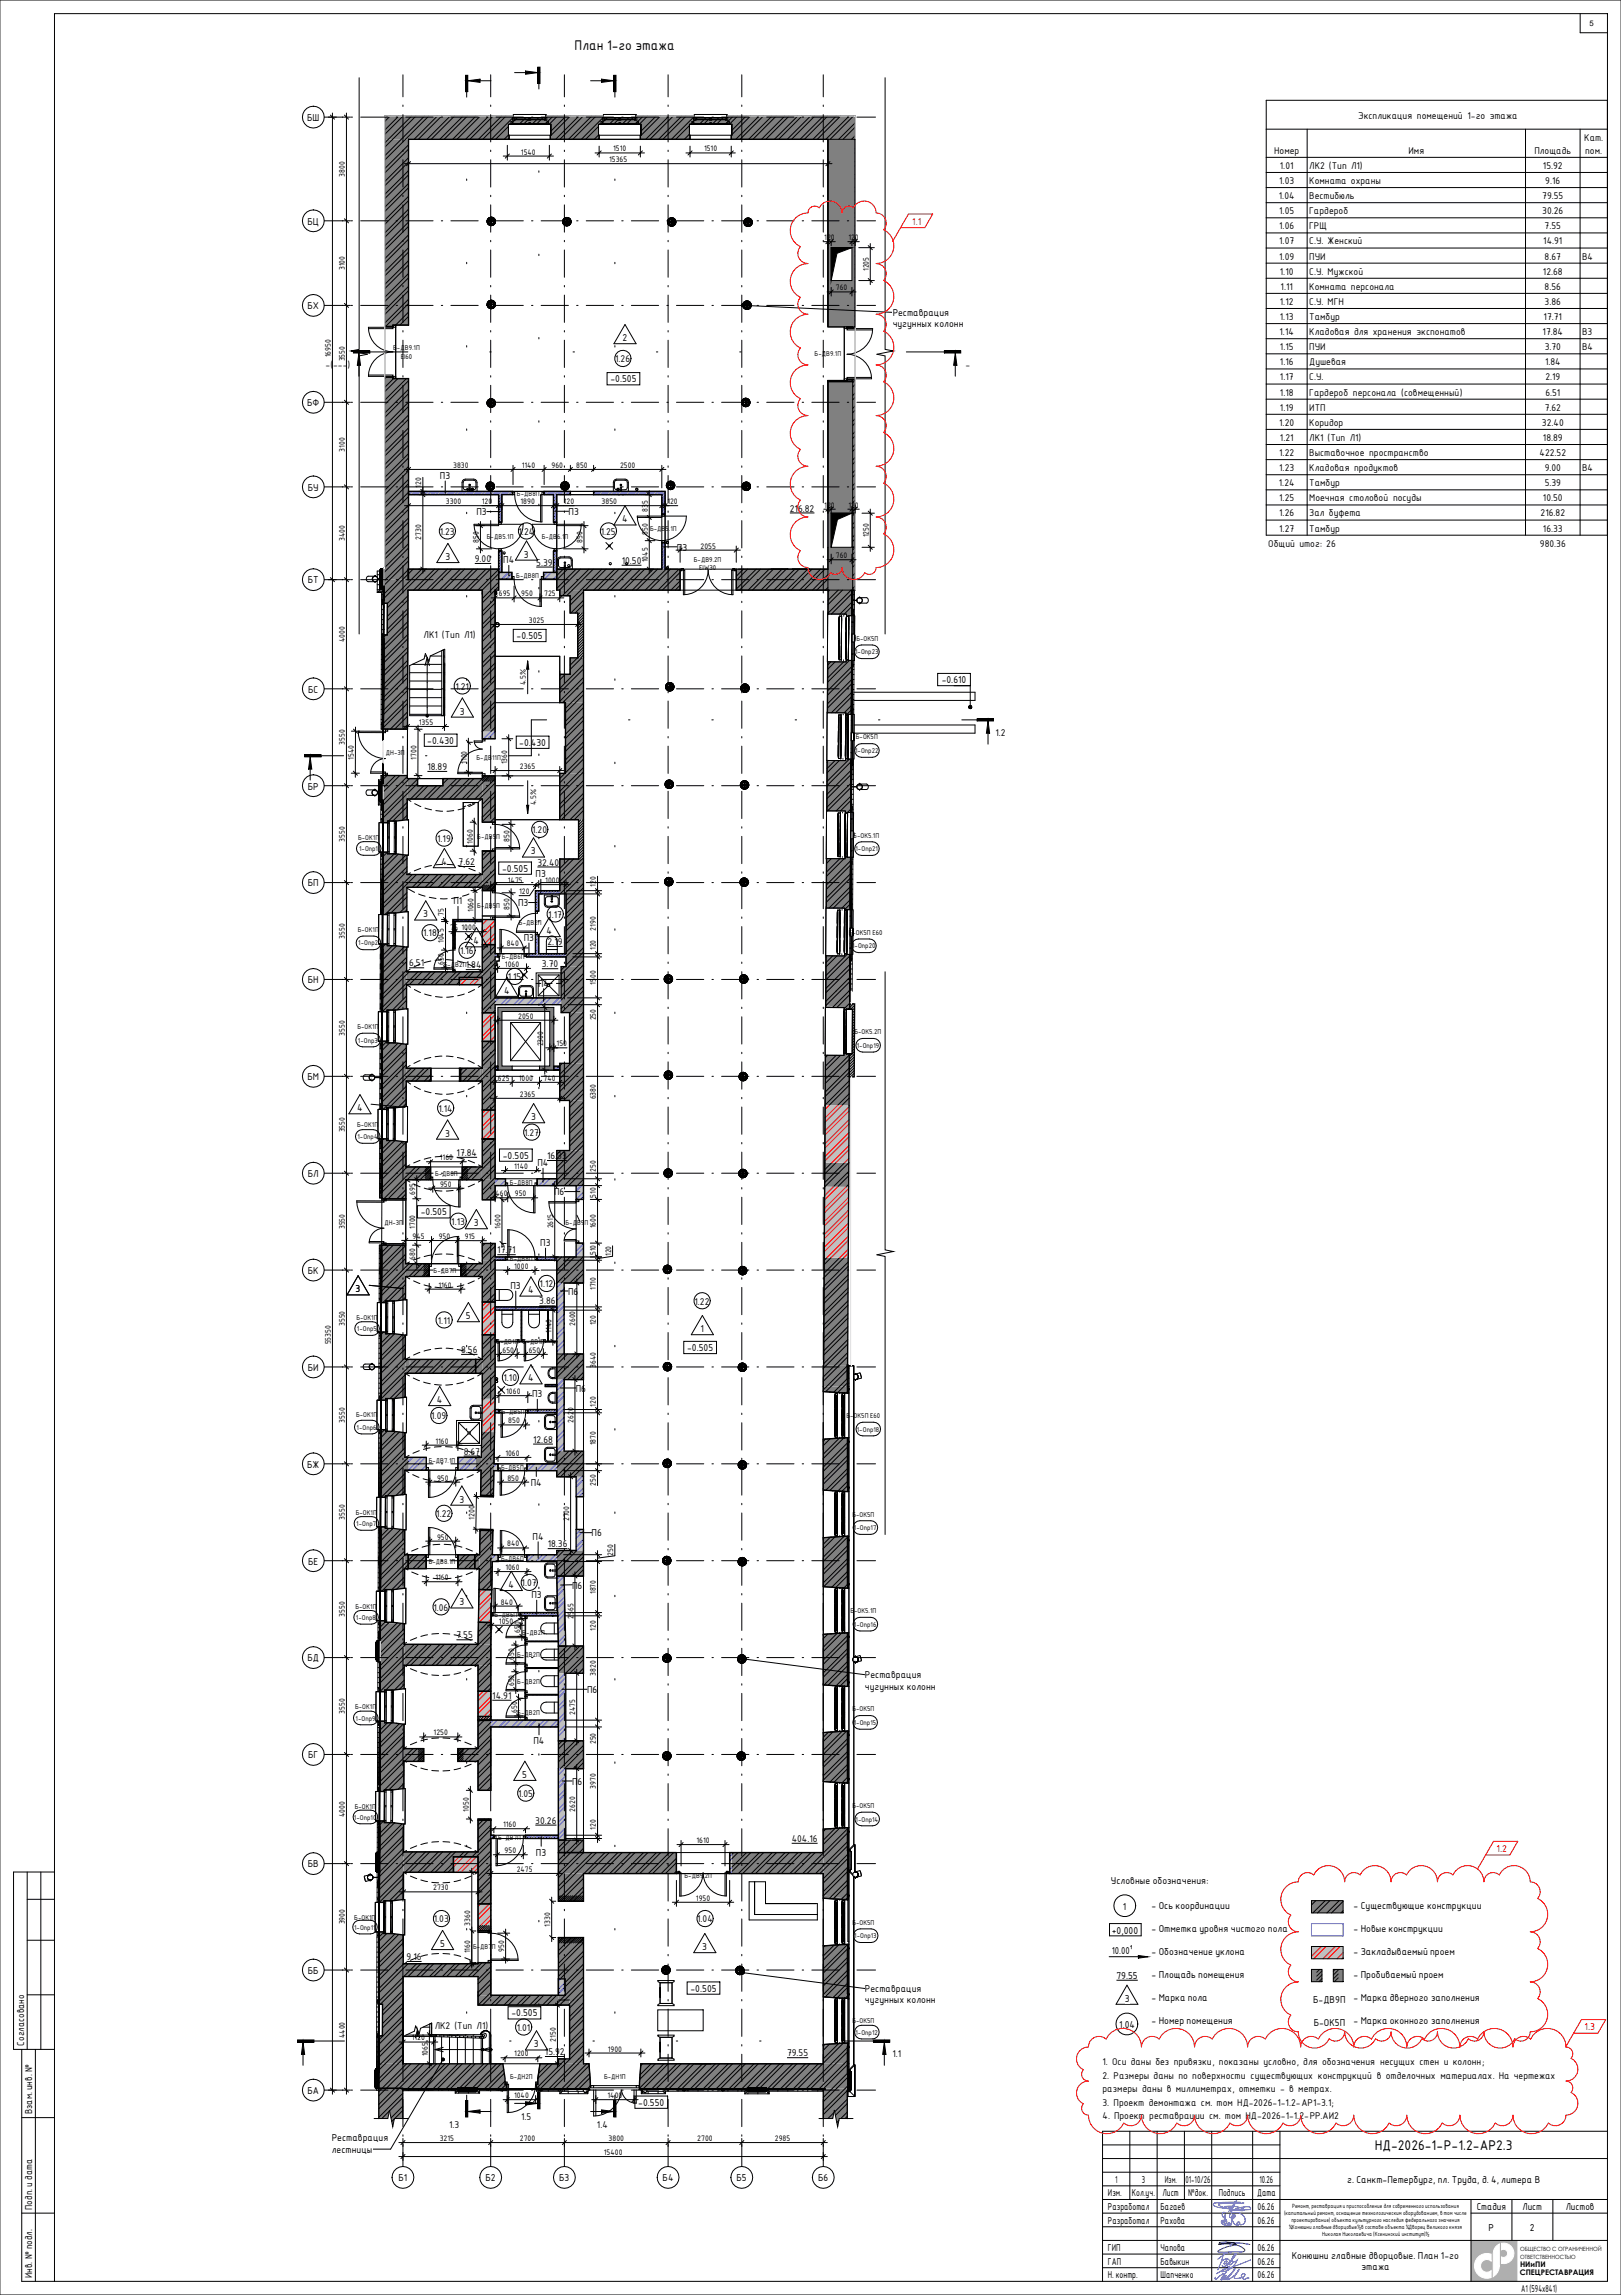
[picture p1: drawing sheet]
<svg xmlns="http://www.w3.org/2000/svg" width="594mm" height="841mm" viewBox="0 0 594 841" stroke-linecap="round" stroke-linejoin="round" font-family="sans-serif">
<defs><g id="words">
<g font-size="4.9">
<text x="210.6" y="18.3">План 1-го этажа</text>
<text x="503.7" y="788">НД-2026-1-Р-1.2-АР2.3</text>
</g>
<g font-size="3.9">
<text x="497.7" y="43.5">Экспликация помещений 1-го этажа</text>
<text x="580.5" y="51.5">Кат.</text>
<text x="466.9" y="56.3">Номер</text>
<text x="516.1" y="56.3">Имя</text>
<text x="562.3" y="56.3">Площадь</text>
<text x="580.8" y="56.4">пом.</text>
<text x="469" y="61.9">1.01</text>
<text x="479.7" y="61.9">ЛК2 (Тип Л1)</text>
<text x="565.4" y="61.9">15.92</text>
<text x="468.7" y="67.4">1.03</text>
<text x="479.7" y="67.4">Комната охраны</text>
<text x="566.3" y="67.4">9.16</text>
<text x="468.6" y="73">1.04</text>
<text x="479.7" y="73">Вестибюль</text>
<text x="565.1" y="73">79.55</text>
<text x="468.7" y="78.5">1.05</text>
<text x="479.7" y="78.5">Гардероб</text>
<text x="565.1" y="78.5">30.26</text>
<text x="468.7" y="84">1.06</text>
<text x="468.7" y="89.6">1.07</text>
<text x="479.7" y="84">ГРЩ</text>
<text x="479.7" y="89.6">С.У. Женский</text>
<text x="565.5" y="89.6">14.91</text>
<text x="566" y="84">7.55</text>
<text x="468.7" y="95.1">1.09</text>
<text x="479.7" y="95.1">ПУИ</text>
<text x="566" y="95.1">8.67</text>
<text x="579.7" y="95.1">В4</text>
<text x="469" y="100.6">1.10</text>
<text x="479.7" y="100.6">С.У. Мужской</text>
<text x="565.4" y="100.6">12.68</text>
<text x="469.2" y="106.2">1.11</text>
<text x="479.7" y="106.2">Комната персонала</text>
<text x="566" y="106.2">8.56</text>
<text x="469" y="111.7">1.12</text>
<text x="479.7" y="111.7">С.У. МГН</text>
<text x="566" y="111.7">3.86</text>
<text x="469" y="117.3">1.13</text>
<text x="479.7" y="117.3">Тамбур</text>
<text x="565.6" y="117.3">17.71</text>
<text x="468.9" y="122.8">1.14</text>
<text x="479.7" y="122.8">Кладовая для хранения экспонатов</text>
<text x="565.3" y="122.8">17.84</text>
<text x="579.7" y="122.8">В3</text>
<text x="469" y="128.3">1.15</text>
<text x="479.7" y="128.3">ПУИ</text>
<text x="566" y="128.3">3.70</text>
<text x="579.8" y="128.3">В4</text>
<text x="119.3" y="134.9">-(---)</text>
<text x="225.4" y="132.8">1.26</text>
<text x="353.8" y="134.9">-</text>
<text x="469" y="133.9">1.16</text>
<text x="479.7" y="133.9">Душевая</text>
<text x="566.1" y="133.9">1.84</text>
<text x="469" y="139.4">1.17</text>
<text x="479.7" y="139.4">С.У.</text>
<text x="566.3" y="139.4">2.19</text>
<text x="469" y="144.9">1.18</text>
<text x="479.7" y="144.9">Гардероб персонала (совмещенный)</text>
<text x="566.3" y="144.9">6.51</text>
<text x="469" y="150.5">1.19</text>
<text x="479.7" y="150.5">ИТП</text>
<text x="566" y="150.5">7.62</text>
<text x="468.8" y="156">1.20</text>
<text x="469" y="161.6">1.21</text>
<text x="479.7" y="161.6">ЛК1 (Тип Л1)</text>
<text x="479.7" y="156">Коридор</text>
<text x="565" y="156">32.40</text>
<text x="565.4" y="161.6">18.89</text>
<text x="468.8" y="167.1">1.22</text>
<text x="479.7" y="167.1">Выставочное пространство</text>
<text x="564.1" y="167.1">422.52</text>
<text x="468.8" y="172.6">1.23</text>
<text x="479.7" y="172.6">Кладовая продуктов</text>
<text x="566" y="172.6">9.00</text>
<text x="579.8" y="172.6">В4</text>
<text x="468.6" y="178.2">1.24</text>
<text x="479.7" y="178.2">Тамбур</text>
<text x="566" y="178.2">5.39</text>
<text x="468.8" y="183.7">1.25</text>
<text x="479.7" y="183.7">Моечная столовой посуды</text>
<text x="565.4" y="183.7">10.50</text>
<text x="289.4" y="187.5">216.82</text>
<text x="468.8" y="189.3">1.26</text>
<text x="479.7" y="189.3">Зал буфета</text>
<text x="564.5" y="189.3">216.82</text>
<text x="161.1" y="196">1.23</text>
<text x="190" y="196">1.24</text>
<text x="220.1" y="196">1.25</text>
<text x="468.8" y="194.8">1.27</text>
<text x="479.7" y="194.8">Тамбур</text>
<text x="565.4" y="194.8">16.33</text>
<text x="464.7" y="200.3">Общий итог: 26</text>
<text x="564.3" y="200.3">980.36</text>
<text x="174" y="206">9.00</text>
<text x="196.5" y="207.3">5.39</text>
<text x="227.8" y="206.6">10.50</text>
<text x="155.2" y="233.7">ЛК1 (Тип Л1)</text>
<text x="166.9" y="252.8">1.21</text>
<text x="364.8" y="269.8">1.2</text>
<text x="156.6" y="282.2">18.89</text>
<text x="195" y="305.3">1.20</text>
<text x="160.2" y="308.5">1.19</text>
<text x="168.1" y="317">7.62</text>
<text x="196.9" y="317.2">32.40</text>
<text x="200.9" y="336.3">1.17</text>
<text x="155.1" y="343.2">1.18</text>
<text x="200.6" y="346.3">2.19</text>
<text x="168.6" y="349.6">1.16</text>
<text x="149.9" y="354.2">6.51</text>
<text x="170.7" y="354.8">1.84</text>
<text x="186.1" y="359.2">1.15</text>
<text x="198.6" y="354.5">3.70</text>
<text x="160.7" y="407.4">1.14</text>
<text x="192" y="416.3">1.27</text>
<text x="167.3" y="423.6">17.84</text>
<text x="200.4" y="424.8">16.33</text>
<text x="165.4" y="448.9">1.13</text>
<text x="182.2" y="459.3">17.71</text>
<text x="197.7" y="471.8">1.12</text>
<text x="197.6" y="478.1">3.86</text>
<text x="254.5" y="478.1">1.22</text>
<text x="160.5" y="485.1">1.11</text>
<text x="169" y="495.8">8.56</text>
<text x="184.5" y="506.2">1.10</text>
<text x="158" y="520.1">1.09</text>
<text x="169.9" y="533.1">8.67</text>
<text x="195.4" y="528.7">12.68</text>
<text x="159.9" y="556">1.22</text>
<text x="200.7" y="567">18.36</text>
<text x="191.1" y="581.3">1.07</text>
<text x="158.8" y="590.3">1.06</text>
<text x="167.3" y="600.4">7.55</text>
<text x="180.4" y="622.6">14.91</text>
<text x="189.8" y="658.5">1.05</text>
<text x="196.2" y="668.4">30.26</text>
<text x="290.1" y="675">404.16</text>
<text x="159" y="704.5">1.03</text>
<text x="255.5" y="704.5">1.04</text>
<text x="149" y="718.3">9.16</text>
<text x="159.3" y="743.7">ЛК2 (Тип Л1)</text>
<text x="189.3" y="744.2">1.01</text>
<text x="199.7" y="753.2">15.92</text>
<text x="288.4" y="753.6">79.55</text>
<text x="327" y="753.9">1.1</text>
<text x="404" y="757">1. Оси даны без привязки, показаны условно, для обозначения несущих стен и колонн;</text>
<text x="404" y="761.9">2. Размеры даны по поверхности существующих конструкций в отделочных материалах. На чертежах</text>
<text x="404" y="766.7">размеры даны в миллиметрах, отметки - в метрах.</text>
<text x="404" y="771.6">3. Проект демонтажа см. том НД-2026-1-1.2-АР1-3.1;</text>
<text x="164.5" y="779.9">1.3</text>
<text x="191" y="776.9">1.5</text>
<text x="218.7" y="779.9">1.4</text>
<text x="404" y="776.5">4. Проект реставрации см. том НД-2026-1-1.2-РР.АИ2</text>
</g>
<g font-size="3.5">
<text x="112.5" y="44.3">БШ</text>
<text x="112.6" y="82.3">БЦ</text>
<text x="112.7" y="113.3">БХ</text>
<text x="327.1" y="115.7">Реставрация</text>
<text x="327.1" y="120">чугунных колонн</text>
<text x="228.1" y="125">2</text>
<text x="223.7" y="140.1">-0.505</text>
<text x="112.5" y="148.8">БФ</text>
<text x="112.8" y="179.8">БУ</text>
<text x="161.2" y="175.6">П3</text>
<text x="174.5" y="188.9">П3</text>
<text x="208.4" y="188.8">П3</text>
<text x="228" y="191.4">4</text>
<text x="248.1" y="201.8">П3</text>
<text x="163.2" y="205.2">3</text>
<text x="184.4" y="206.5">П4</text>
<text x="192" y="204.3">3</text>
<text x="112.8" y="213.8">БТ</text>
<text x="189.3" y="234.2">-0.505</text>
<text x="345.1" y="250.3">-0.610</text>
<text x="112.9" y="253.8">БС</text>
<text x="168.5" y="261.9">3</text>
<text x="156.6" y="272.6">-0.430</text>
<text x="190.3" y="273.3">-0.430</text>
<text x="112.8" y="289.3">БР</text>
<text x="161.8" y="317">4</text>
<text x="194.5" y="313.1">3</text>
<text x="184" y="319.5">-0.505</text>
<text x="196.3" y="321.5">П3</text>
<text x="112.8" y="324.8">БП</text>
<text x="166.2" y="331.5">П1</text>
<text x="189.8" y="332.2">П3</text>
<text x="155.1" y="336.2">3</text>
<text x="173.5" y="346">4</text>
<text x="191.9" y="344.9">П3</text>
<text x="200.2" y="342.3">4</text>
<text x="112.8" y="360.4">БН</text>
<text x="184.8" y="364.2">4</text>
<text x="197.2" y="361.6">П4</text>
<text x="112.7" y="395.9">БМ</text>
<text x="130.9" y="407.2">4</text>
<text x="194.6" y="410.5">3</text>
<text x="163.1" y="416.5">3</text>
<text x="184.3" y="424.6">-0.505</text>
<text x="112.8" y="431.4">БЛ</text>
<text x="197" y="427.4">П4</text>
<text x="203" y="438.1">П6</text>
<text x="154.2" y="445.4">-0.505</text>
<text x="173.6" y="449.4">3</text>
<text x="198" y="456.7">П3</text>
<text x="112.8" y="466.9">БК</text>
<text x="130.3" y="473.6">3</text>
<text x="187.1" y="472.4">П3</text>
<text x="193.5" y="474">4</text>
<text x="208.1" y="474.5">П6</text>
<text x="170.7" y="483.4">5</text>
<text x="256.7" y="488.2">1</text>
<text x="251.8" y="495.1">-0.505</text>
<text x="112.8" y="502.4">БИ</text>
<text x="193.5" y="506.2">4</text>
<text x="160.1" y="514.2">4</text>
<text x="195" y="512.1">П3</text>
<text x="211" y="510.1">П6</text>
<text x="112.5" y="537.9">БЖ</text>
<text x="194.5" y="544.6">П4</text>
<text x="168.3" y="550.7">3</text>
<text x="216.8" y="563.1">П6</text>
<text x="195.2" y="564.3">П4</text>
<text x="112.9" y="573.4">БЕ</text>
<text x="186.3" y="581.9">4</text>
<text x="194.7" y="585.7">П3</text>
<text x="209.7" y="582.2">П6</text>
<text x="168.3" y="588.3">3</text>
<text x="112.7" y="608.9">БД</text>
<text x="316.9" y="615">Реставрация</text>
<text x="215.1" y="620.5">П6</text>
<text x="316.9" y="619.2">чугунных колонн</text>
<text x="195.5" y="639.3">П4</text>
<text x="112.9" y="644.4">БГ</text>
<text x="191.4" y="651.5">5</text>
<text x="209.6" y="654.1">П6</text>
<text x="196.4" y="680.1">П3</text>
<text x="112.8" y="684.4">БВ</text>
<text x="407.1" y="690.4">Условные обозначения:</text>
<text x="411.5" y="699.8">1</text>
<text x="422" y="699.5">- Ось координации</text>
<text x="496" y="699.5">- Существующие конструкции</text>
<text x="422" y="708">- Отметка уровня чистого пола</text>
<text x="496" y="708">- Новые конструкции</text>
<text x="161.2" y="713.5">5</text>
<text x="407.4" y="708.6">+0,000</text>
<text x="257.3" y="714.7">3</text>
<text x="407.4" y="716.3">10.00°</text>
<text x="422" y="716.5">- Обозначение уклона</text>
<text x="496" y="716.5">- Закладываемый проем</text>
<text x="112.8" y="723.4">ББ</text>
<text x="409.1" y="725.2">79.55</text>
<text x="422" y="724.9">- Площадь помещения</text>
<text x="496" y="724.9">- Пробиваемый проем</text>
<text x="253" y="729.9">-0.505</text>
<text x="316.9" y="730">Реставрация</text>
<text x="316.9" y="734.2">чугунных колонн</text>
<text x="412.1" y="733.8">3</text>
<text x="422" y="733.4">- Марка пола</text>
<text x="481.2" y="734">Б</text>
<text x="483.2" y="734">-ДВ9П</text>
<text x="496" y="733.4">- Марка дверного заполнения</text>
<text x="187.4" y="739">-0.505</text>
<text x="410.1" y="743.2">1.04</text>
<text x="422" y="741.9">- Номер помещения</text>
<text x="481.4" y="742.4">Б</text>
<text x="483.4" y="742.4">-ОК5П</text>
<text x="496" y="741.9">- Марка оконного заполнения</text>
<text x="8.8" y="749.7" transform="rotate(-90 8.8 749.7)">Согласовано</text>
<text x="195.7" y="750.3">3</text>
<text x="112.7" y="767.4">БА</text>
<text x="233.9" y="771.7">-0.550</text>
<text x="11.8" y="774.8" transform="rotate(-90 11.8 774.8)">Взам. инв. №</text>
<text x="121.6" y="784.6">Реставрация</text>
<text x="121.6" y="788.9">лестницы</text>
<text x="146" y="799.4">Б1</text>
<text x="177.9" y="799.4">Б2</text>
<text x="204.9" y="799.4">Б3</text>
<text x="242.8" y="799.4">Б4</text>
<text x="269.9" y="799.4">Б5</text>
<text x="299.8" y="799.4">Б6</text>
<text x="408.6" y="800.1">1</text>
<text x="418.4" y="800.1">3</text>
<text x="426.8" y="800">Изм.</text>
<text x="434.4" y="800">01-10/26</text>
<text x="461.5" y="800">10.26</text>
<text x="493.6" y="800">г. Санкт-Петербург, пл. Труда, д. 4, литера В</text>
<text x="11.8" y="809.8" transform="rotate(-90 11.8 809.8)">Подп. и дата</text>
<text x="406" y="805">Изм.</text>
<text x="406" y="810">Разработал</text>
<text x="414.8" y="805">Кол.уч.</text>
<text x="425.3" y="810">Багаев</text>
<text x="425.9" y="805">Лист</text>
<text x="435.4" y="805">№док.</text>
<text x="446.6" y="805">Подпись</text>
<text x="460.7" y="805">Дата</text>
<text x="460.8" y="810">06.26</text>
<text x="541.1" y="810">Стадия</text>
<text x="557.9" y="810">Лист</text>
<text x="573.7" y="810">Листов</text>
<text x="406" y="815">Разработал</text>
<text x="425.3" y="815">Рахова</text>
<text x="460.8" y="815">06.26</text>
<text x="545.5" y="817.5">Р</text>
<text x="560.6" y="817.5">2</text>
<text x="406" y="825">ГИП</text>
<text x="425.3" y="825">Чапова</text>
<text x="460.8" y="825">06.26</text>
<text x="473.4" y="827.8">Конюшни главные дворцовые. План 1-го</text>
<text x="406" y="830">ГАП</text>
<text x="425.3" y="830">Бавыкин</text>
<text x="460.8" y="830">06.26</text>
<text x="498.9" y="832.1">этажа</text>
<text x="11.8" y="834.8" transform="rotate(-90 11.8 834.8)">Инв. № подл.</text>
<text x="406" y="835">Н. контр.</text>
<text x="425.3" y="835">Шапченко</text>
<text x="460.8" y="835">06.26</text>
<text x="557.4" y="840">А1 (594х841)</text>
</g>
<g font-size="3.5" fill="#f00">
<text x="334.3" y="82.3">1.1</text>
<text x="548.4" y="678.7">1.2</text>
<text x="580.6" y="744">1.3</text>
</g>
<g font-size="3.2">
<text x="192.6" y="251.2" transform="rotate(-90 192.6 251.2)">4.5%</text>
<text x="196.5" y="295" transform="rotate(-90 196.5 295)">4.5%</text>
</g>
<g font-size="2.8">
<text x="582.4" y="9.4">5</text>
<text x="190.9" y="56.6">1540</text>
<text x="223.2" y="59.4">15365</text>
<text x="224.7" y="55.5">1510</text>
<text x="258" y="55.5">1510</text>
<text x="126.4" y="64.7" transform="rotate(-90 126.4 64.7)">3800</text>
<text x="302.1" y="88">120</text>
<text x="310.9" y="88">120</text>
<text x="126.4" y="99" transform="rotate(-90 126.4 99)">3100</text>
<text x="318.3" y="99.4" transform="rotate(-90 318.3 99.4)">1205</text>
<text x="306.3" y="106.4">760</text>
<text x="121.2" y="131" transform="rotate(-90 121.2 131)">16950</text>
<text x="126.4" y="132.5" transform="rotate(-90 126.4 132.5)">3550</text>
<text x="126.4" y="165.5" transform="rotate(-90 126.4 165.5)">3100</text>
<text x="166" y="171.5">3830</text>
<text x="191.2" y="171.5">1140</text>
<text x="202.1" y="171.5">960</text>
<text x="211.2" y="171.5">850</text>
<text x="227.2" y="171.5">2500</text>
<text x="154.4" y="178.8" transform="rotate(-90 154.4 178.8)">120</text>
<text x="163.4" y="184.8">3300</text>
<text x="176.6" y="184.8">120</text>
<text x="190.7" y="184.8">1890</text>
<text x="206.6" y="184.8">120</text>
<text x="220.5" y="184.8">3850</text>
<text x="244.5" y="184.8">120</text>
<text x="237.3" y="187.6" transform="rotate(-90 237.3 187.6)">835</text>
<text x="302.1" y="186">120</text>
<text x="310.9" y="186">120</text>
<text x="154.4" y="197.7" transform="rotate(-90 154.4 197.7)">2730</text>
<text x="237.3" y="196" transform="rotate(-90 237.3 196)">850</text>
<text x="318.3" y="196.9" transform="rotate(-90 318.3 196.9)">1250</text>
<text x="126.4" y="198.3" transform="rotate(-90 126.4 198.3)">3400</text>
<text x="175.5" y="199" transform="rotate(-90 175.5 199)">850</text>
<text x="213.4" y="199" transform="rotate(-90 213.4 199)">850</text>
<text x="256.7" y="201">2055</text>
<text x="237.3" y="206.1" transform="rotate(-90 237.3 206.1)">1045</text>
<text x="306.3" y="204.6">760</text>
<text x="182.8" y="218.5">695</text>
<text x="191" y="218.5">950</text>
<text x="199.4" y="218.5">725</text>
<text x="193.8" y="228.3">3025</text>
<text x="126.4" y="235.3" transform="rotate(-90 126.4 235.3)">4000</text>
<text x="153.5" y="265.7">1355</text>
<text x="126.4" y="273" transform="rotate(-90 126.4 273)">3550</text>
<text x="129.7" y="278.4" transform="rotate(-90 129.7 278.4)">1540</text>
<text x="152.6" y="278.3" transform="rotate(-90 152.6 278.3)">1700</text>
<text x="171.1" y="280" transform="rotate(-90 171.1 280)">1100</text>
<text x="185.8" y="280.1" transform="rotate(-90 185.8 280.1)">1360</text>
<text x="190.5" y="281.8">2365</text>
<text x="126.4" y="308.5" transform="rotate(-90 126.4 308.5)">3550</text>
<text x="173.2" y="309.2" transform="rotate(-90 173.2 309.2)">1060</text>
<text x="186.6" y="308.5" transform="rotate(-90 186.6 308.5)">850</text>
<text x="186.1" y="323.6">1475</text>
<text x="199.8" y="323.6">1000</text>
<text x="190.2" y="327.7">120</text>
<text x="218.4" y="325" transform="rotate(-90 218.4 325)">120</text>
<text x="162.7" y="335.7" transform="rotate(-90 162.7 335.7)">75</text>
<text x="173.5" y="334.3" transform="rotate(-90 173.5 334.3)">1060</text>
<text x="186.7" y="333.5" transform="rotate(-90 186.7 333.5)">850</text>
<text x="165" y="340.9">75 1000</text>
<text x="218.4" y="341.2" transform="rotate(-90 218.4 341.2)">2190</text>
<text x="126.4" y="344" transform="rotate(-90 126.4 344)">3550</text>
<text x="162.7" y="345.7" transform="rotate(-90 162.7 345.7)">1045</text>
<text x="185.7" y="346.8">840</text>
<text x="162.7" y="353.5" transform="rotate(-90 162.7 353.5)">650</text>
<text x="218.4" y="348.2" transform="rotate(-90 218.4 348.2)">120</text>
<text x="185" y="354.3">1060</text>
<text x="218.4" y="360.8" transform="rotate(-90 218.4 360.8)">1500</text>
<text x="189.9" y="373.3">2050</text>
<text x="218.4" y="374" transform="rotate(-90 218.4 374)">250</text>
<text x="126.4" y="379.5" transform="rotate(-90 126.4 379.5)">3550</text>
<text x="199" y="383.5" transform="rotate(-90 199 383.5)">2300</text>
<text x="203.9" y="383.4">150</text>
<text x="182.5" y="396.1">625</text>
<text x="190.1" y="396.1">1000</text>
<text x="190.5" y="401.9">2365</text>
<text x="199.2" y="396.1">740</text>
<text x="218.4" y="402.9" transform="rotate(-90 218.4 402.9)">6380</text>
<text x="126.4" y="415" transform="rotate(-90 126.4 415)">3550</text>
<text x="161.2" y="425.2">1160</text>
<text x="188.4" y="428.4">1140</text>
<text x="218.4" y="429.6" transform="rotate(-90 218.4 429.6)">250</text>
<text x="152.1" y="437.9" transform="rotate(-90 152.1 437.9)">695</text>
<text x="161.2" y="434.9">950</text>
<text x="181.5" y="438.4">460</text>
<text x="188.7" y="438.4">950</text>
<text x="218.4" y="438.9" transform="rotate(-90 218.4 438.9)">510</text>
<text x="126.4" y="450.5" transform="rotate(-90 126.4 450.5)">3550</text>
<text x="151.2" y="454">945</text>
<text x="152.1" y="450.4" transform="rotate(-90 152.1 450.4)">1700</text>
<text x="160.8" y="454.1">950</text>
<text x="170.3" y="454.1">915</text>
<text x="183.4" y="450.3" transform="rotate(-90 183.4 450.3)">1600</text>
<text x="202.7" y="450.2" transform="rotate(-90 202.7 450.2)">2615</text>
<text x="218.4" y="450.2" transform="rotate(-90 218.4 450.2)">1600</text>
<text x="152.1" y="461.8" transform="rotate(-90 152.1 461.8)">680</text>
<text x="218.4" y="460" transform="rotate(-90 218.4 460)">510</text>
<text x="223.9" y="460.4" transform="rotate(-90 223.9 460.4)">120</text>
<text x="188.4" y="465">1000</text>
<text x="160.7" y="471.9">1160</text>
<text x="218.4" y="472.8" transform="rotate(-90 218.4 472.8)">1710</text>
<text x="218.4" y="485.7" transform="rotate(-90 218.4 485.7)">120</text>
<text x="126.4" y="486" transform="rotate(-90 126.4 486)">3550</text>
<text x="202" y="488.4" transform="rotate(-90 202 488.4)">1140</text>
<text x="210.8" y="486" transform="rotate(-90 210.8 486)">2600</text>
<text x="121.2" y="492.7" transform="rotate(-90 121.2 492.7)">55350</text>
<text x="184.2" y="495.8">650</text>
<text x="193.8" y="495.8">650</text>
<text x="218.4" y="501.3" transform="rotate(-90 218.4 501.3)">3640</text>
<text x="185.5" y="510.9">1060</text>
<text x="218.4" y="515.5" transform="rotate(-90 218.4 515.5)">120</text>
<text x="126.4" y="521.5" transform="rotate(-90 126.4 521.5)">3550</text>
<text x="186.3" y="521.6">850</text>
<text x="210.1" y="521.5" transform="rotate(-90 210.1 521.5)">2620</text>
<text x="159.6" y="529.1">1160</text>
<text x="185.2" y="533.5">1060</text>
<text x="218.4" y="529.7" transform="rotate(-90 218.4 529.7)">1870</text>
<text x="160.2" y="542.6">950</text>
<text x="185.9" y="542.6">850</text>
<text x="218.4" y="544.4" transform="rotate(-90 218.4 544.4)">250</text>
<text x="126.4" y="557" transform="rotate(-90 126.4 557)">3550</text>
<text x="173.9" y="557" transform="rotate(-89 173.9 557)">1200</text>
<text x="208.5" y="557.5" transform="rotate(-90 208.5 557.5)">2700</text>
<text x="160.1" y="564.2">950</text>
<text x="185.8" y="566.7">840</text>
<text x="185.2" y="575.4">1060</text>
<text x="224.7" y="570.2" transform="rotate(-90 224.7 570.2)">250</text>
<text x="159.6" y="579.1">1160</text>
<text x="218.4" y="584.2" transform="rotate(-90 218.4 584.2)">1870</text>
<text x="126.4" y="592.5" transform="rotate(-90 126.4 592.5)">3550</text>
<text x="183.5" y="588">840</text>
<text x="210.1" y="593.2" transform="rotate(-90 210.1 593.2)">2565</text>
<text x="182.8" y="595.1">1050</text>
<text x="190.7" y="598.5" transform="rotate(-90 190.7 598.5)">650</text>
<text x="218.4" y="597.6" transform="rotate(-90 218.4 597.6)">120</text>
<text x="188.4" y="608.2" transform="rotate(-90 188.4 608.2)">650</text>
<text x="218.4" y="614.1" transform="rotate(-90 218.4 614.1)">3820</text>
<text x="188.4" y="618" transform="rotate(-90 188.4 618)">650</text>
<text x="126.4" y="628" transform="rotate(-90 126.4 628)">3550</text>
<text x="189.4" y="627.7" transform="rotate(-90 189.4 627.7)">650</text>
<text x="210.8" y="628.5" transform="rotate(-90 210.8 628.5)">2475</text>
<text x="158.9" y="636">1250</text>
<text x="218.4" y="639.3" transform="rotate(-90 218.4 639.3)">250</text>
<text x="218.4" y="655.5" transform="rotate(-90 218.4 655.5)">3970</text>
<text x="126.4" y="665.9" transform="rotate(-90 126.4 665.9)">4000</text>
<text x="171.8" y="664" transform="rotate(-90 171.8 664)">1050</text>
<text x="210.8" y="664.1" transform="rotate(-90 210.8 664.1)">2620</text>
<text x="184.3" y="669.6">1160</text>
<text x="218.4" y="670.7" transform="rotate(-90 218.4 670.7)">120</text>
<text x="255.2" y="675.4">1610</text>
<text x="184.9" y="679.2">950</text>
<text x="189.3" y="686">2475</text>
<text x="158.7" y="692.8">2730</text>
<text x="255" y="696.6">1950</text>
<text x="126.4" y="705.3" transform="rotate(-90 126.4 705.3)">3900</text>
<text x="172.3" y="705.8" transform="rotate(-90 172.3 705.8)">3360</text>
<text x="201.6" y="706" transform="rotate(-90 201.6 706)">1330</text>
<text x="172.3" y="715.9" transform="rotate(-90 172.3 715.9)">1160</text>
<text x="184.7" y="715.3" transform="rotate(-90 184.7 715.3)">950</text>
<text x="126.4" y="747" transform="rotate(-90 126.4 747)">4400</text>
<text x="150.9" y="747.8">1120</text>
<text x="203.7" y="748.2" transform="rotate(-90 203.7 748.2)">2150</text>
<text x="156.8" y="753.6" transform="rotate(-90 156.8 753.6)">1065</text>
<text x="188.5" y="753.6">1200</text>
<text x="222.7" y="751.8">1900</text>
<text x="188.4" y="768.9">1040</text>
<text x="222.6" y="768.9">1400</text>
<text x="161.1" y="784.6">3215</text>
<text x="190.5" y="784.6">2700</text>
<text x="223" y="784.6">3800</text>
<text x="255.5" y="784.6">2700</text>
<text x="283.9" y="784.6">2985</text>
<text x="221.2" y="789.8">15400</text>
<text x="556.9" y="833.9">СПЕЦРЕСТАВРАЦИЯ</text>
<text x="557" y="830.9">НИиПИ</text>
</g>
<g font-size="2.5">
<text x="144.1" y="128.4">Б-ДВ9.1П</text>
<text x="146.8" y="131.4">EI60</text>
<text x="298.5" y="130.6">Б-ДВ9.1П</text>
<text x="189.4" y="181.6">Б-ДВ8П</text>
<text x="178.4" y="197.6">Б-ДВ5.1П</text>
<text x="198.5" y="197.6">Б-ДВ6.1П</text>
<text x="238.2" y="194.6">Б-ДВ5.1П</text>
<text x="254.2" y="205.8">Б-ДВ9.2П</text>
<text x="256.2" y="208.8">EIW30</text>
<text x="189.2" y="212">Б-ДВ8П</text>
<text x="313.3" y="239.8">1-Опр23</text>
<text x="313.8" y="234.8">Б-ОК5П</text>
<text x="313.3" y="276">1-Опр22</text>
<text x="313.6" y="271">Б-ОК5П</text>
<text x="141.4" y="276.7">ДН-3П</text>
<text x="174.6" y="278.5">Б-ДВ11П</text>
<text x="131.2" y="307.8">Б-ОК1П</text>
<text x="131.6" y="311.9">1-Опр1</text>
<text x="174.9" y="307.6">Б-ДВ5П</text>
<text x="312.7" y="307">Б-ОК5.1П</text>
<text x="313.5" y="312">1-Опр21</text>
<text x="174.9" y="332.7">Б-ДВ5П</text>
<text x="131.1" y="341.5">Б-ОК1П</text>
<text x="190.2" y="339.2">Б-ДВ2П</text>
<text x="131.3" y="346.5">1-Опр2</text>
<text x="311" y="342.6">Б-ОК5П Е60</text>
<text x="312.2" y="347.6">1-Опр20</text>
<text x="183.9" y="351.3">Б-ДВ6П</text>
<text x="162.6" y="354.4">Б-ДВ2П</text>
<text x="131" y="377.1">Б-ОК1П</text>
<text x="131.2" y="382.1">1-Опр3</text>
<text x="313.1" y="379">Б-ОК5.2П</text>
<text x="313.9" y="384">1-Опр19</text>
<text x="130.8" y="412.9">Б-ОК1П</text>
<text x="131" y="417.5">1-Опр4</text>
<text x="159.4" y="431">Б-ДВ8П</text>
<text x="186.9" y="434.2">Б-ДВ8П</text>
<text x="140.8" y="448.8">ДН-3П</text>
<text x="207.2" y="448.8">Б-ДВ9П</text>
<text x="158.9" y="466.4">Б-ДВ7П</text>
<text x="186.9" y="462.2">Б-ДВ8П</text>
<text x="130.6" y="483.7">Б-ОК1П</text>
<text x="130.8" y="487.9">1-Опр5</text>
<text x="182" y="492.6">Б-ДВ1П Б-ДВ1П</text>
<text x="130.5" y="519.5">Б-ОК1П</text>
<text x="183.9" y="518.1">Б-ДВ5П</text>
<text x="310.2" y="519.7">Б-ОК5П Е60</text>
<text x="130.7" y="524">1-Опр6</text>
<text x="314" y="524.7">1-Опр18</text>
<text x="157.1" y="536.3">Б-ДВ7.1П</text>
<text x="183.6" y="538.7">Б-ДВ5П</text>
<text x="130.3" y="555.1">Б-ОК1П</text>
<text x="312.3" y="555.8">Б-ОК5П</text>
<text x="130.5" y="559.3">1-Опр7</text>
<text x="312.9" y="560.8">1-Опр17</text>
<text x="157.1" y="573.3">Б-ДВ8.1П</text>
<text x="183.6" y="572">Б-ДВ6П</text>
<text x="130.2" y="589.5">Б-ОК1П</text>
<text x="130.4" y="593.7">1-Опр8</text>
<text x="181.3" y="592.5">Б-ДВ6П</text>
<text x="311.6" y="591.2">Б-ОК5.1П</text>
<text x="191.4" y="599.1">Б-ДВ2П</text>
<text x="312.9" y="596.2">1-Опр16</text>
<text x="189.5" y="607.4">Б-ДВ2П</text>
<text x="189.5" y="617.1">Б-ДВ2П</text>
<text x="130.1" y="626.3">Б-ОК1П</text>
<text x="189.5" y="628.6">Б-ДВ2П</text>
<text x="312.3" y="627.2">Б-ОК5П</text>
<text x="130.3" y="630.6">1-Опр9</text>
<text x="312.8" y="632.2">1-Опр15</text>
<text x="130" y="662.9">Б-ОК1П</text>
<text x="312.3" y="662.6">Б-ОК5П</text>
<text x="129.7" y="666.8">1-Опр10</text>
<text x="313.5" y="667.6">1-Опр14</text>
<text x="182.6" y="674.1">Б-ДВ7П</text>
<text x="250.8" y="688.4">Б-ДВ9.2П</text>
<text x="129.7" y="707.2">1-Опр11</text>
<text x="129.8" y="703.5">Б-ОК1П</text>
<text x="312.3" y="705.4">Б-ОК5П</text>
<text x="313" y="710.4">1-Опр13</text>
<text x="173.3" y="714.4">Б-ДВ7П</text>
<text x="312.3" y="741.5">Б-ОК5П</text>
<text x="313.5" y="745.7">1-Опр12</text>
<text x="186.9" y="761.8">Б-ДН2П</text>
<text x="221.3" y="761.8">Б-ДН1П</text>
</g>
<g font-size="2.1">
<text x="473.4" y="809.2">Ремонт, реставрация и приспособление для современного использования</text>
<text x="470.5" y="811.8">(капитальный ремонт, оснащение технологическим оборудованием, в том числе</text>
<text x="473.2" y="814.4">проектирование) объекта культурного наследия федерального значения</text>
<text x="472.3" y="817">«Конюшни главные дворцовые» в составе объекта «Дворец Великого князя</text>
<text x="484.5" y="819.6">Николая Николаевича (Ксенинский институт)»</text>
<text x="557" y="825.1">ОБЩЕСТВО С ОГРАНИЧЕННОЙ</text>
<text x="557" y="827.7">ОТВЕТСТВЕННОСТЬЮ</text>
</g>
</g></defs>
<path d="M302 460.9l-.2 39.6h8.7l.3-39.5zM302.2 426.1v8.8l8.8 .1v-8.8zM302.4 386.7l-.1 18.4 8.8 .1 .2-19-2-.2-.1 .8zM302.6 363.2v5.2l4.3 .9h2.9v.4h1.5l.1-6.5z" fill="#808080"/>
<g fill="#fff">
<path d="M304.5 598.8l5-.4-.1-.2-3.4 .2zM309 582v.2l.5-.2zM305.1 581.7l2.8 .2z"/>
<path d="M304.5 563.4l5-.4-.1-.2-3.4 .2zM309 546.6v.2l.5-.2zM305.1 546.3l2.8 .2z"/>
<path d="M305.6 527.2l1.2-.1zM309 526.7v.3h.5l-.1-.3zM304 510.1l2 .5 3.4 .1 .1-.2z"/>
<path d="M304.5 634.8l5-.4-.1-.2-3.4 .2zM309 618v.2l.5-.2zM305.1 617.7l2.8 .2z"/>
<path d="M301.7 713.1l7.8-.5-.8-.2-.2-.3zM309.3 696.1l.2 .1z"/>
<path d="M306.8 748.9l2.7-.1-.1-.2zM309.3 732.3l.1 .3 .1-.3z"/>
<path d="M304.3 670.2l5.2-.4-1-.3v.4h-3zM304.3 653.1l1.2 .3h3v.4l1-.4z"/>
</g>
<g fill="#808080">
<path d="M301.7 756.3v9h8.8v-9zM301.7 500.5v7.7h8.8v-7.7z"/>
<path d="M301.7 749.7v6.6h8.8v-7.5l-3.7 .1zM301.7 713.1v18.1l8.8 1.2v-19.8zM301.7 670.9v23.7l7.6 1v.5l1.2 .1v-26.4l-6.2 .4zM301.7 635.4v17l2.6 .7 6.2 .3v-19l-6 .4zM301.7 599.4v17.5l3.4 .8 5.4 .3v-19.6l-6 .4zM301.7 564v16.9l3.4 .8 5.4 .3v-19l-6 .4zM301.7 528.1v17.4l3.4 .8 5.4 .3v-19.7l-4.9 .3zM301.7 508.2v1.4l2.3 .5 6.5 .4v-2.3z"/>
</g>
<g fill="#fff">
<path d="M216.3 764.3l.2 1z"/>
<path d="M185.6 765.3l1-.1zM184.3 756.3l.8 5.4v2.1h.5v1.5h11v-1.5h.5v-2.1l.7-5.4z"/>
</g>
<g fill="#808080">
<path d="M149.7 208.6h33v7.7h-33.2z"/>
<path d="M300.6 678.9h1.1v7.7h-1.1z"/>
<path d="M234.8 756.3l-.3 9h67.2v-9zM138.8 756.3v9h46.8v-1.5h-.5v-2.1l-.8-5.4zM197.9 756.3l-.8 5.4v2.1h-.5v1.5h19.7l-.5-9z"/>
<path d="M302.7 350.7l-.1 12.5h8.8l.1-13.4-1.5-.2v.2h-.5v.5h-4.8zM302.9 315l-.1 17.2 2.3 .6h4.5v.5h.5v.3l1.5-.2 .1-19.2-1.5-.2-.5 .1v.6h-5.2zM303.1 279.4l-.1 17.1 2.7 .7h4.1v.4h.5v.4l1.5-.2 .1-19.6-1.5-.2v.4h-.5v.3h-4zM303.3 242.9l-.1 18 1.4 .3h5.4v.7l.5 .1 1.5-.2 .1-19.8-1.5-.2v.3h-.5v.5l-4.9-.1zM303.4 216.3v8.3l1.9 .4 4.9 .1v.5h.5v.2l1.5-.2v-9.3z"/>
<path d="M204.6 678.9v7.7h43.3v-7.7zM268.2 678.9v7.7h32.4v-7.7z"/>
<path d="M141 138.2v74.2h8.7v-73.7h-5.7v-.5zM141 51.1v68.5h3v-.5h5.7v-68z"/>
</g>
<path d="M141 137.6v.6h3v.5h1v-1.1zM141 119.6v.5h4v-1h-1v.5z" fill="#fff"/>
<g fill="#808080">
<path d="M141 42.6h47.1v.6h12v-.6h21v.6h12v-.6h21.3v.6h12v-.6h47v8.5h-45.5l.3-5.5h-15.6l.2 5.5h-18.2l.3-5.5h-15.6l.2 5.5h-17.8l.2-5.5h-15.6l.3 5.5h-45.6z"/>
<path d="M312.4 200.6v15.7h1v-15.7zM312.4 139.1v49h1v-49zM313.3 51.1v68.7h-.9v.3h1z"/>
</g>
<g fill="#fff">
<path d="M313.3 188.1l.1 12.5z"/>
<path d="M309.4 119.8h1v.3h3v19h-3v.5h-7v-.2h6z"/>
</g>
<g fill="#808080">
<path d="M147.9 678.7h27.3v1.8h-9v5.7h-18.3z"/>
<path d="M148.2 602.6h31.7v7.7h-31.8z"/>
<path d="M174.5 498.2h2.2v5.1h-2.2z"/>
<path d="M176.3 427.7h5.1v4.7h-5.1z"/>
<path d="M148.9 391.5h8.6v4.7h-8.6z"/>
<path d="M149 356.1h27.7v2.1h-8.4v2.6h-19.3z"/>
<path d="M149.3 285.3h3.7v2.6h9.3v-2.6h14.4v7.5h-27.5z"/>
<path d="M147.8 719.7h27.4v4.7h-27.4z"/>
<path d="M148 640.8v4.7h7.3v-4.7zM167.8 640.8v4.7h7.4v-4.7z"/>
<path d="M148.3 569.8v5.1h1.3v-5.1zM174 569.8v5.1h1.6l.1-5.1z"/>
<path d="M148.6 463.1v4.7h8.7v-4.7zM168.9 463.1v4.7h7.8v-4.7z"/>
<path d="M175.3 594.5l-.1 8.1h4.7l.1-8zM175.9 560.8l-.4 21.7 4.7 .1 .4-21.7z"/>
<path d="M176.7 489.2v23.3h4.7v-23.3zM176.7 461.9v15.3h4.7v-15.3z"/>
</g>
<path d="M211.7 224.7h2.1v16.4h-2.1z" fill="#c0c0c0"/>
<g fill="#808080">
<path d="M207.2 257.5h6.6v25.9h-6.6z"/>
<path d="M205.1 283.4h8.7v17h-8.7z"/>
</g>
<path d="M212 300.4h1.8v14.4h-1.8z" fill="#c0c0c0"/>
<g fill="#808080">
<path d="M205.1 314.8h8.7v12.8h-8.7z"/>
<path d="M207.4 327.6h6.4v26.7h-6.4z"/>
<path d="M205.6 354.3h8.2v16.8h-8.2z"/>
<path d="M208.7 371.1h5.1v18.6h-5.1z"/>
<path d="M205.1 389.7h8.7v13.6h-8.7z"/>
<path d="M208.7 403.3h5.1v18.4h-5.1z"/>
<path d="M204 421.7h9.8v12.8h-9.8z"/>
<path d="M204 496.2h9.8v9.4h-9.8z"/>
<path d="M204 531.8h9.8v9.4h-9.8z"/>
<path d="M204 568.2h9.8v9.4h-9.8z"/>
<path d="M204.6 603.2v10h9.2v-10z"/>
<path d="M208.7 733h5.1v21.5h-5.1z"/>
<path d="M204.6 710.1v15.1h2.5v6h-2.5v1.8h9.2v-22.9zM204.6 686.6v10.2h9.2v-10.2z"/>
</g>
<path d="M153 285.3h9.3v2.6h-9.3z" fill="#fff"/>
<path d="M174.3 534.1v4.7h2l.1-4.7zM148.4 534.1v4.7h1.3v-4.7z" fill="#808080"/>
<g fill="#fff">
<path d="M167.8 536.5v2.3z"/>
<path d="M147.7 746.3v10h11.7v-9.9z"/>
<path d="M176.4 744.9a1.94 1.94 0 0 1 2-.6 1.94 1.94 0 0 1 1.4 1.4v10.6h-3v-9.3a1.07 1.07 0 0 0 1.2-.4 1.07 1.07 0 0 0 0-1.3l-1.3-.4-.2 .6 1.1 .4-.2 .4h-.6v-.6h-.8z"/>
<path d="M147.7 746.3h9.8v-2.9h-3.4l-.5 1.9-.9-1.9h-.6l-.3 1zM158.1 743.4l.1 2.3z"/>
<path d="M152.3 742.5l-.2 .9h.6zM154.1 743.3l3.4 .1v-1.6zM158.1 741.5l.1 1.9z"/>
<path d="M173.9 746.9v9.4h2.9v-9.3zM173.9 745.7v.5l2.9 .1v-.6z"/>
<path d="M171 746.8v9.5h2.9v-9.4zM171 745.7v.4l2.9 .1v-.5z"/>
<path d="M168.1 746.7v9.6h2.9v-9.5zM168.1 745.7v.3l2.9 .1v-.4z"/>
<path d="M165.2 746.6v9.7h2.9v-9.6zM165.2 745.7v.2l2.9 .1v-.3z"/>
<path d="M162.3 746.5v9.8h2.9v-9.7zM162.3 745.7l2.9 .2v-.2z"/>
<path d="M159.4 746.4v9.9h2.9v-9.8zM159.4 745.7l2.9 .1z"/>
<path d="M244.2 208.1a.4 .4 0 0 0 .8 0 .4 .4 0 0 0-.8 0zM208 207.3a.4 .4 0 0 0 .8 0 .4 .4 0 0 0-.8 0zM229.2 206.6a.4 .4 0 0 0 .8 0 .4 .4 0 0 0-.8 0zM223.2 206.6a.4 .4 0 0 0 .8 0 .4 .4 0 0 0-.8 0zM184.3 202.7a.4 .4 0 0 0 .8 0 .4 .4 0 0 0-.8 0zM244.2 198.8a.4 .4 0 0 0 .8 0 .4 .4 0 0 0-.8 0zM242.5 188.3v10.6h1.2v-10.6zM226 179.3a.4 .4 0 0 0 .8 0 .4 .4 0 0 0-.8 0zM232.9 179.3a.4 .4 0 0 0 .8 0 .4 .4 0 0 0-.8 0zM172.8 179.1l.2 .2-.2 .3 .3 .1a.39 .39 0 0 0 .4-.5 .39 .39 0 0 0-.6-.2zM171.8 179.3a.25 .25 0 0 0 .5 0 .25 .25 0 0 0-.5 0zM171 179.3a.25 .25 0 0 0 .5 0 .25 .25 0 0 0-.5 0zM272.6 178.2a.85 .85 0 0 0 1.7 0 .85 .85 0 0 0-1.7 0zM178.8 178.2a.85 .85 0 0 0 1.7 0 .85 .85 0 0 0-1.7 0zM206.2 178.1a.83 .83 0 0 0 1.6 0 .83 .83 0 0 0-1.6 0zM244.9 177.9a.83 .83 0 0 0 1.6 0 .83 .83 0 0 0-1.6 0zM208.5 178.4l-.1 .2zM247.2 178.2v.2zM179.1 147.7a.85 .85 0 0 0 1.7 0 .85 .85 0 0 0-1.7 0zM272.4 147.5a.85 .85 0 0 0 1.7 0 .85 .85 0 0 0-1.7 0zM181.5 148.1l-.1 .1zM272.9 111.8a.85 .85 0 0 0 1.7 0 .85 .85 0 0 0-1.7 0zM179.2 111.6a.83 .83 0 0 0 1.6 0 .83 .83 0 0 0-1.6 0zM275.2 112.2v.2zM181.5 111.9v.2zM181.6 111.5l-.1 .2zM273.3 81.5a.85 .85 0 0 0 1.7 0 .85 .85 0 0 0-1.7 0zM245.3 81.4a.83 .83 0 0 0 1.6 0 .83 .83 0 0 0-1.6 0zM206.9 81.2a.83 .83 0 0 0 1.6 0 .83 .83 0 0 0-1.6 0zM179.2 81.1a.83 .83 0 0 0 1.6 0 .83 .83 0 0 0-1.6 0zM181.6 81.1l-.1 .2z"/>
</g>
<g fill="#808080">
<path d="M205.1 216.3h8.7v8.4h-4.9v-6.4h-3.8z"/>
<path d="M208.9 241.1h4.9v16.4h-8.7v-10.4h3.8z"/>
</g>
<g fill="#fff">
<path d="M150.1 259.2v3.1h11.8v-3.1zM162.5 259.2v3.1h.5v-3.1z"/>
<path d="M150.1 256.2v3h11.8v-3zM162.5 256.2v3h.5v-3z"/>
<path d="M150.1 253.1v3.1h11.8v-3.1zM162.5 253.1v3.1h.5v-3.1z"/>
<path d="M150.1 250.1v3h11.8v-3zM162.5 250.1v3h.5v-3z"/>
<path d="M150.1 247v3.1h11.8v-3.1zM162.5 247v3.1h.5v-3.1z"/>
<path d="M162.5 244v3h.5v-3zM150.1 244v3h11.8v-3z"/>
<path d="M162.5 240.9v3.1h.5v-3.1zM150.1 243.9l11.8 .1v-3.1h-4.4l-.3 1.5-.7-1.5h-1l-.1 .6z"/>
<path d="M155.9 239.5l-.4 1.4h1zM162.5 238.2v2.7h.5v-3zM157.7 240.4l-.2 .5h4.4v-2.5z"/>
</g>
<path d="M139 708l-.1 26.5h1.3l-.1 11.6h-1.2l-.1 10.2h8.8l.2-47.2-4.1-.5h-3v-.6zM139.1 667.6l-.1 29.6h1.7v-.6h3l4.1-.5 .1-27.6-3.3-.4h-4v-.4zM139.3 631.1l-.1 25.3 1.5 .1 .2-.5h3l4.1-.5 .1-23.6-2.7-.3-4.6-.1v-.4zM139.4 594.5l-.1 25.4h1.5l.2-.5h3l4.1-.5 .1-23.8-7.3-.2v-.4zM139.5 560.1l-.1 23 1.5 .1 .2-.6h3l4.1-.5 .1-21.4-7.3-.2v-.4zM139.6 524.1l-.1 24.6h1.5l.2-.6 3.1 .1 4-.5 .1-22.6-4.1-.5-3.2-.1v-.4zM139.7 488.4v24.5h1.5v-.4h3.2l4.1-.4v-22.8l-4.1-.5h-3.2v-.4zM139.9 456.3l-.1 20.9h1.5v-.4h3.3l4-.5 .1-20zM140 417.6l-.1 21.4 .5 .3h8.3l.1-20.8-4.1-.5h-3v-.4zM140.1 381.8l-.1 24.6h1.7v-.4h3l4.1-.5 .1-22.8-4.1-.5h-3v-.4zM140.2 346.2v24.4h1.7v-.4h3l4.1-.5v-22.6l-4.1-.5h-3v-.4zM140.4 312.6l-.1 22.4h1.7v-.4h3l4.1-.5 .1-20.6-4.1-.5h-3v-.4zM140.5 284.2l-.1 17.2h1.7v-.5h3.1l4-.5 .1-16.2zM140.7 208.2v12.9h1.2v11.6h-1.3l-.1 34.5h8.8l.2-54.8h-8.5v-4.2z" fill="#808080"/>
<g fill="#fff">
<path d="M140.5 267.2h8.8v17h-8.8z"/>
<path d="M140.7 696.6h3v12h-3z"/>
<path d="M140.9 656h3l-.1 12h-3z"/>
<path d="M141 619.4h3v12h-3z"/>
<path d="M141.1 582.6h3v12h-3z"/>
<path d="M141.2 548.2h3v12h-3z"/>
<path d="M141.4 512.6h3l-.1 12-3-.1z"/>
<path d="M141.5 476.8h3l-.1 12h-2.9z"/>
<path d="M142.1 300.9h3v12h-3z"/>
<path d="M141.7 406h3v12h-3z"/>
<path d="M141.9 370.2h3l-.1 12h-3z"/>
<path d="M142 334.6h3l-.1 12h-3z"/>
<path d="M139.9 439l.5 .3h-.5z"/>
<path d="M139.9 456v.3h8.8v-.2zM139.9 439.3v.2l8.8 .1v-.3z"/>
</g>
<path d="M175.2 731.2h29.4v1.8h4.1v1.8h-33.5z" fill="#808080"/>
<path d="M270.3 722.1a.83 .83 0 0 0 1.6 0 .83 .83 0 0 0-1.6 0zM243.2 722a.85 .85 0 0 0 1.7 0 .85 .85 0 0 0-1.7 0zM270.8 643.6a.85 .85 0 0 0 1.7 0 .85 .85 0 0 0-1.7 0zM243.5 643.5a.85 .85 0 0 0 1.7 0 .85 .85 0 0 0-1.7 0zM271 608a.85 .85 0 0 0 1.7 0 .85 .85 0 0 0-1.7 0zM243.5 607.7a.85 .85 0 0 0 1.7 0 .85 .85 0 0 0-1.7 0zM243.5 606.4l1.4-.1zM271.1 572.3a.85 .85 0 0 0 1.7 0 .85 .85 0 0 0-1.7 0zM243.5 571.9a.83 .83 0 0 0 1.6 0 .83 .83 0 0 0-1.6 0zM271.2 536.9a.83 .83 0 0 0 1.6 0 .83 .83 0 0 0-1.6 0zM243.6 536.3a.85 .85 0 0 0 1.7 0 .85 .85 0 0 0-1.7 0zM271.2 501.1a.85 .85 0 0 0 1.7 0 .85 .85 0 0 0-1.7 0zM243.7 500.9a.85 .85 0 0 0 1.7 0 .85 .85 0 0 0-1.7 0zM271.3 465.7a.83 .83 0 0 0 1.6 0 .83 .83 0 0 0-1.6 0zM273.6 466v.2zM243.7 465.2a.85 .85 0 0 0 1.7 0 .85 .85 0 0 0-1.7 0zM271.4 430.1a.85 .85 0 0 0 1.7 0 .85 .85 0 0 0-1.7 0zM244 429.9a.83 .83 0 0 0 1.6 0 .83 .83 0 0 0-1.6 0zM246.4 429.9v.2zM271.5 394.6a.85 .85 0 0 0 1.7 0 .85 .85 0 0 0-1.7 0zM244.1 394a.83 .83 0 0 0 1.6 0 .83 .83 0 0 0-1.6 0zM271.7 358.8a.83 .83 0 0 0 1.6 0 .83 .83 0 0 0-1.6 0zM244.1 358.8a.83 .83 0 0 0 1.6 0 .83 .83 0 0 0-1.6 0zM246.4 359.1v.2zM274 359.1v.2zM271.8 323.3a.85 .85 0 0 0 1.7 0 .85 .85 0 0 0-1.7 0zM244.2 323.1a.85 .85 0 0 0 1.7 0 .85 .85 0 0 0-1.7 0zM272 287.7a.85 .85 0 0 0 1.7 0 .85 .85 0 0 0-1.7 0zM244.4 287.4a.83 .83 0 0 0 1.6 0 .83 .83 0 0 0-1.6 0zM272.1 252.2a.85 .85 0 0 0 1.7 0 .85 .85 0 0 0-1.7 0zM244.6 251.7a.83 .83 0 0 0 1.6 0 .83 .83 0 0 0-1.6 0z" fill="#fff"/>
<path d="M204.6 674.4h9.2v4.5h-9.2z" fill="#808080"/>
<g fill="#fff">
<path d="M140.7 221.1h1.2v11.6h-1.3z"/>
<path d="M138.9 734.5h1.3l-.1 11.6h-1.2z"/>
</g>
<g fill="#c0c0c0">
<path d="M181.4 365.7h24.2v2.5h-24.2z"/>
<path d="M176.7 337h4.7v9.2h-4.7z"/>
<path d="M192.9 349.5v1.2h14.5v-1.2zM181.4 349.5v1.2h1v-1.2z"/>
</g>
<path d="M149.1 320.5h27.6v4.7h-27.6z" fill="#808080"/>
<g fill="#c0c0c0">
<path d="M176.7 268h4.7v2.7h-4.7z"/>
<path d="M168.3 358.2h8.4v2.6h-8.4z"/>
</g>
<g fill="#808080">
<path d="M176.7 417.5h4.7v10.2h-4.7z"/>
<path d="M167.8 569.8v5.1h6.2v-5.1zM149.6 569.8v5.1h6.6v-5.1z"/>
</g>
<path d="M181.4 460.7v1.2h3.8v-1.2zM196.8 460.7v1.2h7.2v-1.2z" fill="#c0c0c0"/>
<path d="M185.2 461.9l11.1-1.2 .5 1.2z" fill="#fff"/>
<g fill="#c0c0c0">
<path d="M302.3 405.1l8.8 .1-.1 21-8.8-.1z"/>
<path d="M149.7 180.1v1.2h38.1v-1.2zM217.5 180.1v1.2h25v-1.2zM199.4 180.1v1.2h9.6v-1.2z"/>
</g>
<path d="M209 180.1h8.5v1.2h-8.5z" fill="#fff"/>
<g fill="#c0c0c0">
<path d="M166.2 680.5h9v5.7h-9z"/>
<path d="M182.7 201.9v7.9h1.2v-7.9zM182.7 181.3v10h1.2v-10z"/>
<path d="M202.8 201.9v7.9h1.2v-7.9zM202.8 181.3v10h1.2v-10z"/>
<path d="M242.5 198.9v9.7h1.2v-9.7zM242.5 180.1v8.2h1.2v-8.2z"/>
<path d="M193 569.8v2.5h11v-2.5zM180.4 569.8v2.5h2.1v-2.5z"/>
</g>
<path d="M176.7 455.7v6.2h4.7v-6.2zM176.7 432.4v7.3h4.7v-7.3z" fill="#808080"/>
<g fill="#fff">
<path d="M140 312.3l.1 .4z"/>
<path d="M140 301.1l.1 .4z"/>
<path d="M137.9 758.1h.5v7.2h-.5z"/>
<path d="M137.9 758.2v7.1z"/>
<path d="M137.9 758.3l-.1 7z"/>
<path d="M137.6 758.5l.1 6.6z"/>
<path d="M138.4 758.1h.2v1.5h.2v5.7l-.4-.1z"/>
<path d="M273.8 765.3h7.2v.5h-7.2z"/>
<path d="M273.8 765.8l7.1 .1z"/>
<path d="M273.9 765.9h7z"/>
<path d="M274 766h6.7z"/>
<path d="M140.1 312.3l-.3 1.5h.4zM139.8 300l.4 1.5v-1.5z"/>
<path d="M234.5 765.7l.5 .5 .3-.1v.5l1.1 .3h.2l.6-1.1zM213.6 765.7l.6 1.2h.2l1.1-.3v-.5l.3 .1 .5-.7z"/>
</g>
<path d="M280.8 765.9l.2-.1zM273.8 765.8l.1 .1z" fill="#808080"/>
<g fill="#fff">
<path d="M274.3 766.5l6.2 .1z"/>
<path d="M273.9 766.2h7z"/>
<path d="M274 766.3h6.7z"/>
<path d="M167.7 765.3h7.2v.5h-7.2z"/>
<path d="M167.7 765.8l7.1 .1z"/>
<path d="M167.8 765.9h7z"/>
<path d="M167.9 766h6.7z"/>
<path d="M273.8 765.9l.3 .2zM280.8 765.9l-.2 .2h.4z"/>
<path d="M280.5 766.2l.4-.1zM273.8 766.1l.4 .1z"/>
</g>
<path d="M174.7 765.9l.2-.1zM167.7 765.8l.1 .1z" fill="#808080"/>
<g fill="#fff">
<path d="M168.2 766.5l6.1 .1z"/>
<path d="M167.8 766.2h7z"/>
<path d="M167.9 766.3h6.7z"/>
<path d="M147.6 765.7h19.7l-.5 .5h-19.2z"/>
<path d="M167.7 766.2l.5 .3 6.1 .1 .6-.4 .8 .9h-8.9z"/>
<path d="M174.9 765.7h.4l.4 .5v.9l-.8-.9z"/>
<path d="M166.8 766.2l.5-.5h.4v.5l-.9 .9z"/>
<path d="M196.6 765.8l1.9 .4 .2-.5h7.1l-.7 .7h-8.5z"/>
<path d="M205.1 766.4l.9-.7v.7l-.9 .9z"/>
<path d="M206 766.4h7.9l.3 .5 .6-.2 .6 .6h-10.3z"/>
<path d="M214.8 766.7l.6-.1v.7z"/>
<path d="M243.2 765.7h6.9l.2 .5 .8-.3 2-.2v-.2l.2 .2h6.9l.2-.2v.2l4 .2 .5 .3h.3l.2-.5h8.2l-.7 .7h-29z"/>
<path d="M272.9 766.4l.9-.7v.8l-.9 .9z"/>
<path d="M273.6 766.6l7.4-.1 .8 .9h-8.9z"/>
<path d="M281 765.7l.8 .7v1l-.8-.9z"/>
<path d="M281.2 765.7h20.5v.7h-19.9z"/>
<path d="M235 766.2l.3-.1v.5h.4l-.7 .7z"/>
<path d="M235.7 766.6l.9 .3 .3-.5h6.1l.9 .9h-8.9z"/>
<path d="M243 765.7l.9 .7v.9l-.9-.9z"/>
<path d="M167.7 765.9l.3 .2zM174.7 765.9l-.2 .2h.4z"/>
<path d="M167.7 766.1l.4 .1zM174.3 766.2l.5-.1z"/>
<path d="M175.3 765.7l.4 .5h8l-.2-.5zM184.4 765.9l-.2 .3h1.4v-.4z"/>
</g>
<g fill="#808080">
<path d="M138.8 765.3h8.8l-.2 .2 .2 .2v10.7h-3.1l-.6 3-1.2-6-.6 3h-3.3z"/>
<path d="M301.7 765.3h8.8v11.1h-3l-.6 3-1.2-6-.6 3h-3.4v-10.7h.6z"/>
</g>
<g fill="#fff">
<path d="M138.2 678.9h.5v7.2h-.5z"/>
<path d="M138.1 678.9l.1 7.1z"/>
<path d="M138.1 679v7z"/>
<path d="M137.9 679.2l.1 6.6z"/>
<path d="M138.3 686.1h.4z"/>
<path d="M138.3 601.5h.5l-.1 7.2h-.5z"/>
<path d="M138.2 601.5v7.1z"/>
<path d="M138.2 601.6v7z"/>
<path d="M138 601.8v6.6z"/>
</g>
<path d="M138.8 601.5h.4l-.1 7.2h-.4z" fill="#808080"/>
<g fill="#fff">
<path d="M139.3 286.6h.5v7.2h-.5z"/>
<path d="M139.3 286.7v7.1z"/>
<path d="M139.1 287v6.6z"/>
</g>
<g fill="#808080">
<path d="M139.8 286.6h.4v7.2h-.4z"/>
<path d="M140.1 208.8h.4v7h-.4z"/>
</g>
<g fill="#fff">
<path d="M139.8 217.1l.7-.6v3.5l-.4 .2 .4 2.2h.2l-.2 .2-.1 8 .2 .2h-.2v1.5h-.2l-.2 1.4 .4 .1-.1 31h-.4v2.4h-.2z"/>
<path d="M138.2 217.1l.9-.8h1.4l-.7 .8z"/>
<path d="M139.6 284.2h.3l-.1 1.9-.2-.3z"/>
<path d="M138.7 285.8h.9l.2 .8h.4h-.7z"/>
<path d="M138.7 295l.8-.9h.7l-.6 .9z"/>
<path d="M137.9 601.5h.4l-.4 .4v6.2l.3 .6h.5h-.8z"/>
<path d="M137.5 758.6v6.3l.4 .4h-.4z"/>
<path d="M137.9 765.3h.9v.7h-.9z"/>
<path d="M138.5 212.2l-.3 .6v4.3l.9-.8v-4.1zM138.2 209.3v2.2l.3 .7 .6-.1v-2.8z"/>
<path d="M138.7 290.5v4.5l.8-1.2-.5-.4v-2.9zM138.7 285.8v4.6h.3v-3.3l.5-.5z"/>
<path d="M139.1 417.4v21.6h.8l-.6-.1v-2.4h.4l-.2-8.2h.3v-9.3l.2-.1h-.6l.2-1.5zM139.3 381.6l-.1 13.2 .6 .1h-.6v11.7h.4l-.2-1.4 .6-.1-.2-.3 .1-21.7-.4-.1 .2-1.4zM139.4 346l-.1 24.8h.5l-.2-1.4 .6-.2-.2-.1v-21.4l.2-.2h-.5l.1-1.5zM139.5 312.3l-.1 22.9h.5l-.2-1.4 .4-.1v-8.1h-.3v-3h.3v-8.8l-.4-.1 .3-1.4zM139.6 295l-.1 6.5h.5l-.2-1.4 .4-.1v-3.1h-.3v-2.3z"/>
<path d="M138.5 594v7.5h.9l-.2-.7h-.3v-3h.3v-2.2l.2-.1-.6-.1 .2-1.5zM138.6 559.6v23.5h.4l-.2-1.4 .4-.1v-7.6h-.2v-4h.3v-9h-.4l.2-1.5zM138.8 523.9l-.1 24.8h.4l-.2-1.4 .6-.1-.2-.2 .1-21.3 .2-.3h-.6l.2-1.5zM138.8 501v12.1h.5l-.2-1.4 .4-.1v-10.6zM138.9 488.2l-.1 12.7h.7v-11.2l-.4-.1 .2-1.4zM139 456.3l-.1 21.1h.5l-.2-1.4 .4-.1v-8.9h-.3v-3h.3v-5.2h-.4v-2.4h.7z"/>
<path d="M138.3 667.4l-.1 11.5h.9l-.2-.2v-9.2l.2-.2-.2-.4-.4-.1 .2-1.5zM138.4 630.8l-.1 25.7h.5l-.2-1.4 .4-.1v-.6h.2l-.2-.2 .1-21.3 .2-.1h-.2l-.1-.5-.4-.1 .3-1.4zM138.5 608.7l-.1 11.3h.5l-.2-1.4 .4-.1v-9.6l.2-.2z"/>
<path d="M138.1 708l-.1 50.1h.6l.1-11.4h-.4l.2-1.5h.2v-3.7h.2l-.2-.2v-6.9h-.2l-.2-1.3 .4-.2 .1-23.4-.4-.1 .2-1.4zM138.2 688.1v9.1h.4l-.2-1.4 .4-.1v-3.8h-.3l.1-3h.3l-.1-.8zM138.2 686.1v1.9h.7l-.2-2.4v.5z"/>
<path d="M138.7 683.6v2zM137.8 678.9v2.9v-2.5l.4-.4z"/>
<path d="M311.9 349.8v2.3h-.3v11.1h.6l.1-13.4zM312.1 314.2v2.3h-.2l-.1 14.5h.2v2.4h.4l.1-19.2zM312 288.4v7h.2v2.4h.4l.1-9.4zM312.3 278.2v2.4h-.2l-.1 7.7h.7v-10.1zM312.6 242l-.1 2.4h-.2l-.1 15.1h.3l-.1 2.3h.4l.1-19.8zM312.4 220.1l.3 5.5h.3l.1-5.5zM312.4 216.3v3.7h.7v-3.7z"/>
</g>
<path d="M310.9 678.3v7.1M310.9 758.9v7.2" fill="none" stroke="#808080" stroke-width=".4"/>
<g fill="#fff">
<path d="M310.7 766.2h.8v.3h-.8z"/>
<path d="M310.7 758.9l.8-.4v.4z"/>
<path d="M310.7 756.3h.4v2.2l-.4 .4z"/>
<path d="M310.7 500.5h.4v7.7h-.4z"/>
</g>
<path d="M138.4 765.2l.4 .1z" fill="#808080"/>
<g fill="#c0c0c0">
<path d="M176.7 477.2h4.7v12h-4.7z"/>
<path d="M176.7 512.8l4.7 .1-.2 12-4.7-.1z"/>
</g>
<g fill="#fff">
<path d="M254.4 42h12v1.1h-12z"/>
<path d="M254.4 43.1l12 .1z"/>
<path d="M252.6 45.6h15.6v4h-15.6z"/>
<path d="M221.1 42h12v1.1h-12z"/>
<path d="M221.1 43.1l12 .1z"/>
<path d="M219.3 45.6h15.6v4h-15.6z"/>
<path d="M188.1 42h12v1.1h-12z"/>
<path d="M188.1 43.1l12 .1z"/>
<path d="M186.3 45.6h15.6v4h-15.6z"/>
</g>
<g fill="#c0c0c0">
<path d="M179.9 630.4h24.7v2.5h-24.7z"/>
<path d="M175.2 619.8h4.7v10.5h-4.7z"/>
<path d="M175.5 582.5l4.7 .1-.2 12-4.7-.1z"/>
<path d="M181.4 479h22.6v1.2h-22.6z"/>
<path d="M193.1 536.5v2.5h10.9v-2.5zM181 536.5v2.5h1.5v-2.5z"/>
<path d="M193.4 516.6v1.2h10.6v-1.2zM181.4 516.6l-.1 1.2h1.5v-1.2z"/>
</g>
<g fill="#fff">
<path d="M139.9 264.8h.3l-.2 .7 .2 .2v1.5h-.3z"/>
<path d="M139.9 284.2h.3v1.5l-.3 .3 .2 .6h-.3z"/>
<path d="M140.2 284.2v1.5l-.3 .3v.5l.3 .1zM140 264.9l.3 2.3v-2.4z"/>
</g>
<path d="M204.6 710.1h9.2" fill="none" stroke="#808080" stroke-width=".37"/>
<path d="M175.2 697.7h4.7v10h-4.7z" fill="#c0c0c0"/>
<path d="M175.2 719.3v11.9h4.7v-11.9zM175.2 667.1v30.6h4.7v-30.6z" fill="#808080"/>
<g fill="#fff">
<path d="M139.3 436.5h.3l-.2 .7 .2 .2v1.5h-.3z"/>
<path d="M139.2 456.4h.4v1.5l-.3 .2 .3 .7h-.4z"/>
<path d="M139.6 456.4v1.5l-.3 .2 .1 .6 .3 .1 .2-2.4zM139.4 436.6l.3 2.3h.2v-1.9l-.2-.5z"/>
</g>
<g fill="#808080">
<path d="M310.5 756.3v9.8h.2v-9.8zM310.5 505.2v3h.2v-3z"/>
<path d="M310.5 748.8v2.8h.2v-2.8zM310.5 712.6v19.8h.2v-19.8zM310.5 669.8v26.4h.2v-26.4zM310.5 634.4v19h.2v-19zM310.5 598.4v19.6h.2v-19.6zM310.5 563v19h.2v-19zM310.5 526.9v19.7h.2v-19.7zM310.5 509.6v.9h.2v-.9z"/>
</g>
<path d="M310.7 750.4v5.9h.4v-5.9zM310.7 748.8l.4 1.2v-1.2zM311 731.2l-.3 1.2h.4zM310.7 714.2v16.5h.4v-16.5zM310.7 712.6l.4 1.2v-1.2zM311 695l-.3 1.2h.4zM310.7 685.4v9.1h.4v-9.1z" fill="#fff"/>
<path d="M281 765.3v.2h20.7v-.2zM147.6 765.3v.2h20.1v-.2zM196.6 765.3v.2h19.7v-.2zM234.5 765.3v.2h39.3v-.2zM174.9 765.3v.2h10.7v-.2z" fill="#808080"/>
<g fill="#fff">
<path d="M185.6 765.3h11v.2h-11z"/>
<path d="M216.3 765.3l.2 .2z"/>
</g>
<g fill="#808080">
<path d="M250.1 765.7l2.1 .1-1.9 .4z"/>
<path d="M263.3 765.7h2.1v.3l-.5 .2-.5-.3z"/>
<path d="M185.1 761.6v2.2z"/>
</g>
<path d="M139.9 455.8v.2l8.8 .1v-.3zM139.9 439.5v.3h8.8v-.2z" fill="#fff"/>
<path d="M191.1 480.2v11.4" fill="none" stroke="#c0c0c0" stroke-width=".37"/>
<g fill="#c0c0c0">
<path d="M181.5 491.6l.2 .2zM199.9 491.6v.2h4.1v-.2zM190.3 491.6v.2h1v-.2z"/>
<path d="M211.1 560.5v7.7h2.7v-7.7zM211.1 541.2v7.3h2.7v-7.3z"/>
</g>
<path d="M199.8 507.5h4.2" fill="none" stroke="#c0c0c0" stroke-width=".37"/>
<g fill="#c0c0c0">
<path d="M199.8 508l4.2 .2z"/>
<path d="M199.8 507.5h4.2v.5h-4.2z"/>
</g>
<path d="M148.8 427.7v4.7h9v-4.7zM169.4 427.7v4.7h6.9v-4.7z" fill="#808080"/>
<path d="M180.1 591l.1 1.2zM190.7 591v1.2h13.6v-1.2z" fill="#c0c0c0"/>
<path d="M180.2 591h.5v1.2h-.5z" fill="#fff"/>
<g fill="#c0c0c0">
<path d="M192.6 601.4h12v.2h-12z"/>
<path d="M192.6 611.2h12v.2h-12z"/>
<path d="M192.4 630.2l.2 .2zM192.4 620.5v1.1h.2v-1.1zM192.4 610.7v1.2h.2v-1.2zM192.4 601v1.1h.2v-1.1zM192.4 592.2l.2 .2z"/>
</g>
<g fill="#808080">
<path d="M176.7 346.2v23.2h4.7v-23.2zM176.7 311.9v14.5h4.7v-14.5zM176.7 284.3v17h4.7v-17zM176.7 216.3v51.7h4.7v-51.7z"/>
<path d="M176.7 381.7v9.8h4.7v-9.8zM176.7 369.4v1.8h4.7v-1.8z"/>
</g>
<path d="M311.4 367.9h1.8l-.2 26.7h-1.8v-8.4h1l.1-16.4h-1z" fill="#c0c0c0"/>
<g fill="#fff">
<path d="M137.1 776.4h5l.6-3 1.2 6 .6-3h5v13.2h-12.4z"/>
<path d="M300.1 776.4h5l.6-3 1.2 6 .6-3h5.1v13.2h-12.5z"/>
<path d="M324.3 356.1h12.2v206.3h-12.2v-101.9l-3-.6 6-1.2-3-.6z"/>
<path d="M149.5 775.9v13.7h.5v-13.7zM136.6 775.9v13.7h.5v-13.7z"/>
<path d="M299.6 775.9v13.7h.5v-13.7zM312.6 775.9v13.7h.5v-13.7z"/>
<path d="M323.8 562.4v.5h12.7v-.5zM323.8 355.6v.5h12.7v-.5z"/>
</g>
<path d="M192.6 672.6v1.2h12v-1.2zM179.9 672.6v1.2h1.1v-1.2z" fill="#c0c0c0"/>
<g fill="#808080">
<path d="M175.2 666.6h4.7v.5h-4.7z"/>
<path d="M175.2 630.3v25.8h4.7v-25.6zM175.2 610.3v9.5h4.7v-9.5z"/>
</g>
<path d="M301.7 652.9v17.5l3.8-.5h3l.2-.4v-15.7l-.2-.4h-3zM306.1 653.6h.8v16h-.8l-.1-.3z" fill="#fff"/>
<path d="M301.7 670.4v.5l2.6-.7zM301.7 652.4v.5l2.6 .2z" fill="#808080"/>
<path d="M301.7 617.5v17.5l4.3-.6h3l-.4-.6v-15.3l.4-.5zM306.1 618.2h.8v16h-.8l-.1-.3z" fill="#fff"/>
<path d="M301.7 635v.4l2.8-.6zM307.9 617.9l1.1 .1zM301.7 616.9v.6l3.4 .2z" fill="#808080"/>
<path d="M301.7 546.1v17.5l4.3-.6h3l-.4-.6v-15.3l.4-.5zM306.1 546.8h.8v16h-.8l-.1-.3z" fill="#fff"/>
<path d="M301.7 563.6v.4l2.8-.6zM307.9 546.5l1.1 .1zM301.7 545.5v.6l3.4 .2z" fill="#808080"/>
<path d="M301.7 510v17.5l7.3-.5-.4-.7v-15.3l.4-.4h-3zM306.1 510.7h.8v16h-.8l-.1-.3z" fill="#fff"/>
<g fill="#808080">
<path d="M301.7 527.5v.6l3.9-.9zM306.8 527.1h2.2zM301.7 509.6v.4l2.3 .1z"/>
<path d="M303.3 242.5v.4l1.9-.4zM310.1 241.8v.3h.5v-.3zM310.2 225.6v.2h.5v-.2zM303.4 224.6v.4h1.9z"/>
</g>
<g fill="#fff">
<path d="M306.1 654.3h.4v4.3h-.4z"/>
<path d="M306 653.9l.1 5.1z"/>
<path d="M306.5 654.4l.1 14.4z"/>
<path d="M306.1 659.5h.4v4.3h-.4z"/>
<path d="M306 659.1l.1 5.1z"/>
<path d="M306.1 664.7h.4v4.2h-.4z"/>
<path d="M306 664.3l.1 5z"/>
<path d="M308.7 659.5h.4v4.3h-.4z"/>
<path d="M308.6 659.1l.1 5.1z"/>
<path d="M308.7 664.6h.4v4.2h-.4z"/>
<path d="M308.6 664.2l.1 5z"/>
<path d="M308.7 654.3h.4v4.3h-.4z"/>
<path d="M308.6 653.9l.1 5.1z"/>
<path d="M309.1 654.4l.1 14.4z"/>
<path d="M309.5 653.4h1.6v16.4h-1.6z"/>
<path d="M306.6 664.6v4.2h.3v-4.2zM306.1 664.6l.4 .1zM306.6 659.5v4.3h.3v-4.3zM306.6 654.4v4.3h.3v-4.3zM306.1 658.6l.4 .1z"/>
<path d="M306.1 668.9v.7h.8v-.8zM306.6 663.8v.8h.3v-.8zM306.1 663.8v.8h.4v-.8zM306.6 658.7v.8h.3v-.8zM306.1 658.7v.8h.4v-.8zM306.1 653.6v.7l.8 .1v-.8z"/>
<path d="M309.2 664.6v4.2h.3v-4.2zM309.2 659.5v4.3h.3v-4.3zM309.2 654.4v4.3h.3v-4.3zM308.7 658.6l.4 .1z"/>
<path d="M308.7 668.8v.8h.8v-.8zM308.7 663.8v.8h.4v-.8zM309.2 663.8v.8h.3v-.8zM309.2 658.7v.8h.3v-.8zM308.7 658.7v.8h.4v-.8zM308.7 653.6v.7l.8 .1v-.8z"/>
<path d="M309.4 669.6l.1 .2zM309.4 653.4l.1 .2z"/>
<path d="M301.7 731.8v17.5l7.6-.6-.6-.2-.1-.3v-15.3l.1-.3h.6v-.3zM306.1 732.6h.8v16h-.8l-.1-.3z"/>
</g>
<path d="M301.7 749.3v.4l5.1-.8zM301.7 731.2v.6l7.6 .5z" fill="#808080"/>
<g fill="#fff">
<path d="M306.1 618.9h.4v4.3h-.4z"/>
<path d="M306 618.5l.1 5.1z"/>
<path d="M306.5 619l.1 14.4z"/>
<path d="M306.1 624.1h.4v4.3h-.4z"/>
<path d="M306 623.7l.1 5.1z"/>
<path d="M306.1 629.3h.4v4.2h-.4z"/>
<path d="M306 628.9l.1 5z"/>
<path d="M308.7 624.1h.4v4.3h-.4z"/>
<path d="M308.6 623.7l.1 5.1z"/>
<path d="M308.7 629.2h.4v4.2h-.4z"/>
<path d="M308.6 628.8l.1 5z"/>
<path d="M308.7 618.9h.4v4.3h-.4z"/>
<path d="M308.6 618.5l.1 5.1z"/>
<path d="M309.1 619l.1 14.4z"/>
<path d="M309.5 618h1.6v16.4h-1.6z"/>
<path d="M306.1 582.9h.4v4.3h-.4z"/>
<path d="M306 582.5l.1 5.1z"/>
<path d="M306.5 583l.1 14.4z"/>
<path d="M306.1 588.1h.4v4.3h-.4z"/>
<path d="M306 587.7l.1 5.1z"/>
<path d="M306.1 593.3h.4v4.2h-.4z"/>
<path d="M306 592.9l.1 5z"/>
<path d="M308.7 588.1h.4v4.3h-.4z"/>
<path d="M308.6 587.7l.1 5.1z"/>
<path d="M308.7 593.2h.4v4.2h-.4z"/>
<path d="M308.6 592.8l.1 5z"/>
<path d="M308.7 582.9h.4v4.3h-.4z"/>
<path d="M308.6 582.5l.1 5.1z"/>
<path d="M309.1 583l.1 14.4z"/>
<path d="M309.5 582h1.6v16.4h-1.6z"/>
<path d="M306.1 547.5h.4v4.3h-.4z"/>
<path d="M306 547.1l.1 5.1z"/>
<path d="M306.5 547.6l.1 14.4z"/>
<path d="M306.1 552.7h.4v4.3h-.4z"/>
<path d="M306 552.3l.1 5.1z"/>
<path d="M306.1 557.9h.4v4.2h-.4z"/>
<path d="M306 557.5l.1 5z"/>
<path d="M308.7 552.7h.4v4.3h-.4z"/>
<path d="M308.6 552.3l.1 5.1z"/>
<path d="M308.7 557.8h.4v4.2h-.4z"/>
<path d="M308.6 557.4l.1 5z"/>
<path d="M308.7 547.5h.4v4.3h-.4z"/>
<path d="M308.6 547.1l.1 5.1z"/>
<path d="M309.1 547.6l.1 14.4z"/>
<path d="M309.5 546.6h1.6v16.4h-1.6z"/>
<path d="M306.1 511.4h.4v4.3h-.4z"/>
<path d="M306 511l.1 5.1z"/>
<path d="M306.5 511.5l.1 14.4z"/>
<path d="M306.1 516.6h.4v4.3h-.4z"/>
<path d="M306 516.2l.1 5.1z"/>
<path d="M306.1 521.8h.4v4.2h-.4z"/>
<path d="M306 521.4l.1 5z"/>
<path d="M308.7 516.6h.4v4.3h-.4z"/>
<path d="M308.6 516.2l.1 5.1z"/>
<path d="M308.7 521.7h.4v4.2h-.4z"/>
<path d="M308.6 521.3l.1 5z"/>
<path d="M308.7 511.4h.4v4.3h-.4z"/>
<path d="M308.6 511l.1 5.1z"/>
<path d="M309.1 511.5l.1 14.4z"/>
<path d="M309.5 510.5h1.6v16.4h-1.6z"/>
<path d="M311.1 677.9h.4l-.4 .3z"/>
<path d="M311.1 685.4l.4 .4h-.4z"/>
<path d="M306.6 629.2v4.2h.3v-4.2zM306.1 629.2l.4 .1zM306.6 624.1v4.3h.3v-4.3zM306.6 619v4.3h.3v-4.3zM306.1 623.2l.4 .1z"/>
<path d="M306.1 633.5v.7h.8v-.8zM306.1 628.4v.8h.4v-.8zM306.6 628.4v.8h.3v-.8zM306.6 623.3v.8h.3v-.8zM306.1 623.3v.8h.4v-.8zM306.1 618.2v.7l.8 .1v-.8z"/>
<path d="M309.2 629.2v4.2h.3v-4.2zM309.2 624.1v4.3h.3v-4.3zM309.2 619v4.3h.3v-4.3zM308.7 623.2l.4 .1z"/>
<path d="M308.7 633.4v.8h.8v-.8zM309.2 628.4v.8h.3v-.8zM308.7 628.4v.8h.4v-.8zM309.2 623.3v.8h.3v-.8zM308.7 623.3v.8h.4v-.8zM308.7 618.2v.7l.8 .1v-.8z"/>
<path d="M309.4 634.2l.1 .2zM309.4 618l.1 .2z"/>
<path d="M306.6 593.2v4.2h.3v-4.2zM306.1 593.2l.4 .1zM306.6 588.1v4.3h.3v-4.3zM306.6 583v4.3h.3v-4.3zM306.1 587.2l.4 .1z"/>
<path d="M306.1 597.5v.7h.8v-.8zM306.1 592.4v.8h.4v-.8zM306.6 592.4v.8h.3v-.8zM306.6 587.3v.8h.3v-.8zM306.1 587.3v.8h.4v-.8zM306.1 582.2v.7l.8 .1v-.8z"/>
<path d="M309.2 593.2v4.2h.3v-4.2zM309.2 588.1v4.3h.3v-4.3zM308.7 587.2l.4 .1zM309.2 583v4.3h.3v-4.3z"/>
<path d="M308.7 597.4v.8h.8v-.8zM309.2 592.4v.8h.3v-.8zM308.7 592.4v.8h.4v-.8zM308.7 587.3v.8h.4v-.8zM309.2 587.3v.8h.3v-.8zM308.7 582.2v.7l.8 .1v-.8z"/>
<path d="M309.4 598.2l.1 .2zM309.4 582l.1 .2z"/>
<path d="M306.6 557.8v4.2h.3v-4.2zM306.1 557.8l.4 .1zM306.6 552.7v4.3h.3v-4.3zM306.6 547.6v4.3h.3v-4.3zM306.1 551.8l.4 .1z"/>
<path d="M306.1 562.1v.7h.8v-.8zM306.1 557v.8h.4v-.8zM306.6 557v.8h.3v-.8zM306.1 551.9v.8h.4v-.8zM306.6 551.9v.8h.3v-.8zM306.1 546.8v.7l.8 .1v-.8z"/>
<path d="M309.2 557.8v4.2h.3v-4.2zM309.2 552.7v4.3h.3v-4.3zM308.7 551.8l.4 .1zM309.2 547.6v4.3h.3v-4.3z"/>
<path d="M308.7 562v.8h.8v-.8zM308.7 557v.8h.4v-.8zM309.2 557v.8h.3v-.8zM309.2 551.9v.8h.3v-.8zM308.7 551.9v.8h.4v-.8zM308.7 546.8v.7l.8 .1v-.8z"/>
<path d="M309.4 562.8l.1 .2zM309.4 546.6l.1 .2z"/>
<path d="M306.6 521.7v4.2h.3v-4.2zM306.1 521.7l.4 .1zM306.6 516.6v4.3h.3v-4.3zM306.6 511.5v4.3h.3v-4.3zM306.1 515.7l.4 .1z"/>
<path d="M306.1 526v.7h.8v-.8zM306.1 520.9v.8h.4v-.8zM306.6 520.9v.8h.3v-.8zM306.6 515.8v.8h.3v-.8zM306.1 515.8v.8h.4v-.8zM306.1 510.7v.7l.8 .1v-.8z"/>
<path d="M309.2 521.7v4.2h.3v-4.2zM309.2 516.6v4.3h.3v-4.3zM308.7 515.7l.4 .1zM309.2 511.5v4.3h.3v-4.3z"/>
<path d="M308.7 525.9v.8h.8v-.8zM308.7 520.9v.8h.4v-.8zM309.2 520.9v.8h.3v-.8zM308.7 515.8v.8h.4v-.8zM309.2 515.8v.8h.3v-.8zM308.7 510.7v.7l.8 .1v-.8z"/>
<path d="M309.4 526.7l.1 .2zM309.4 510.5l.1 .2z"/>
<path d="M310.7 671.5v6.8h.4v-6.8zM310.7 669.8l.4 1.3v-1.3zM311 652.2l-.3 1.2h.4zM310.7 636.1v15.7h.4v-15.7zM310.7 634.4l.4 1.3v-1.3zM311 616.8l-.3 1.2h.4zM310.7 600.1v16.3h.4v-16.3zM310.7 598.4l.4 1.3v-1.3zM311 580.8l-.3 1.2h.4zM310.7 564.7v15.7h.4v-15.7zM310.7 563l.4 1.3v-1.3zM311 545.4l-.3 1.2h.4zM310.7 528.6v16.4h.4v-16.4zM310.7 526.9l.4 1.3v-1.3zM311 509.3l-.3 1.2h.4zM310.7 508.2v.7h.4v-.7z"/>
<path d="M311.1 685.4l.4 .4v-.4zM311.5 677.9l-.4 .3h.4z"/>
</g>
<g fill="#c0c0c0">
<path d="M196.2 326.4h8.9v1.2h-8.9z"/>
<path d="M166 337l10.7 .1z"/>
<path d="M166.6 337.6l10.1 .1z"/>
<path d="M166.1 337.1h10.6v.5h-10.6z"/>
<path d="M196.2 342.5v7h1.2v-7zM196.2 327.6v6.3h1.2v-6.3z"/>
<path d="M166.6 356l.1 .1zM166.6 337.7l.1 9.7z"/>
<path d="M166.1 356l.5 .1zM166.1 337.6v9.8h.5v-9.8z"/>
<path d="M166 356l.1 .1zM166 337.1l.1 10.3z"/>
</g>
<g fill="#808080">
<path d="M176.7 391.5h4.7v15.1h-4.7z"/>
<path d="M204.6 754.5h9.2v1.8h-9.2z"/>
<path d="M148.5 498.2h1.6v5.1h-1.6z"/>
<path d="M150.1 498.2h.4v5.1h-.4z"/>
<path d="M176.7 417.3v.2h4.7v-.2zM176.7 406.6v.2h4.7v-.2z"/>
</g>
<path d="M141 120.1h4v17.5h-4z" fill="#fff"/>
<g fill="#808080">
<path d="M157.5 391.5h.4v4.7h-.4z"/>
<path d="M176.2 391.5h.5v4.7h-.5z"/>
<path d="M174.3 498.2h.2v5.1h-.2z"/>
<path d="M150.5 498.2h23.8v5.1h-23.8z"/>
</g>
<path d="M176.7 406.8h4.7v10.5h-4.7z" fill="#c0c0c0"/>
<g fill="#fff">
<path d="M157.5 741.8l.6-.3v4.2h-.5v.6z"/>
<path d="M176.3 746.3h.9v.7h-.9z"/>
<path d="M178 745.3l.2 .6-.1 .6-.9 .5v-.7z"/>
<path d="M176.7 744.9l1.3 .4-.5 .5-1-.3z"/>
<path d="M159.9 745.8l16.4 .5v.7l-16.7-.6 .3-.1z"/>
<path d="M157.6 745.7l.3 .1-.1 .6-.3-.1z"/>
<path d="M157.9 745.8h2z"/>
<path d="M158.1 745.8l1.5-.1z"/>
<path d="M157.6 746.3l2 .1z"/>
<path d="M157.9 746.3h2z"/>
<path d="M157.9 745.8h2v.5h-2z"/>
<path d="M161.9 238.4l.6-.2v24.1h-.6z"/>
</g>
<g fill="#808080">
<path d="M168.4 391.5h.4v4.7h-.4z"/>
<path d="M168.8 391.5h7.4v4.7h-7.4z"/>
</g>
<g fill="#fff">
<path d="M139.6 208.6h.5v7.2h-.5z"/>
<path d="M139.6 208.7v7z"/>
<path d="M139.5 208.7v7z"/>
<path d="M139.3 208.9l.1 6.6z"/>
<path d="M139.3 215.4l.8 .5h-.5z"/>
<path d="M307.5 226.1v5.1z"/>
<path d="M307.6 225.8h.8l-.1 16h-.8z"/>
<path d="M307.4 231.3l.1 5.1z"/>
<path d="M307.4 236.5l.1 5z"/>
<path d="M310 231.3l.1 5.1z"/>
<path d="M310 236.4l.1 5z"/>
<path d="M310.1 226.1v5.1z"/>
<path d="M310.2 225.8h.8l-.1 16h-.8z"/>
<path d="M306.9 333.9v5z"/>
<path d="M307 333.6h.8l-.1 16h-.8z"/>
<path d="M306.8 339l.1 5.1z"/>
<path d="M306.8 344.2l.1 5.1z"/>
<path d="M309.4 339l.1 5.1z"/>
<path d="M309.4 344.1l.1 5.1z"/>
<path d="M309.5 333.9v5z"/>
<path d="M309.6 333.6h.8l-.1 16h-.8z"/>
<path d="M312.6 235.3v6.7h.5v-6.9zM311 225.6l-.1 16.4h1.2l.1-16.4zM312.6 225.6v6.8h.5v.2l.1-7z"/>
<path d="M310.8 241.8l.1 .2zM310.9 225.6l.1 .2z"/>
<path d="M303.3 225l-.1 17.5 6.9 .1 .1-17.5zM307.6 225.8h.8l-.1 16h-.8l-.1-.3z"/>
<path d="M312 343.1l-.1 6.7h.6v-6.9zM310.4 333.4l-.1 16.4h1.2v-16.4zM312 333.4v6.7h.5v.3l.1-7z"/>
<path d="M310.2 349.6l.1 .2zM310.3 333.4l.1 .2z"/>
<path d="M302.7 332.8l-.1 17.5h6.9v-17.5zM307 333.6h.8l-.1 16h-.8l-.1-.3z"/>
</g>
<g fill="#808080">
<path d="M302.7 350.3v.4l2-.4zM309.5 349.6v.2h.5v-.2zM309.6 333.3v.3h.5v-.3zM302.8 332.2v.6h2.3z"/>
<path d="M302.9 314.7v.3l1.6-.3zM309.7 314l.5 .1zM309.8 297.6v.4h.5v-.4zM303 296.5v.7h2.7z"/>
<path d="M303.1 278.7v.7l2.8-.7zM309.9 278v.4h.5v-.4zM310 261.9l.5 .1zM303.2 260.9v.3h1.4z"/>
</g>
<g fill="#fff">
<path d="M307.1 298.2v5.1z"/>
<path d="M307.2 297.9h.8l-.1 16h-.8z"/>
<path d="M307 303.4l.1 5.1z"/>
<path d="M307 308.6l.1 5z"/>
<path d="M309.6 303.4l.1 5.1z"/>
<path d="M309.6 308.5l.1 5.1z"/>
<path d="M309.7 298.3v5z"/>
<path d="M309.8 298h.8l-.1 16h-.8z"/>
<path d="M307.3 262.3v5z"/>
<path d="M307.4 262h.8l-.1 16h-.8z"/>
<path d="M307.2 267.4l.1 5.1z"/>
<path d="M307.2 272.6l.1 5.1z"/>
<path d="M309.8 267.4l.1 5.1z"/>
<path d="M309.8 272.5l.1 5.1z"/>
<path d="M309.9 262.3v5z"/>
<path d="M310 262h.8l-.1 16h-.8z"/>
<path d="M312.2 307.4l-.1 6.8h.6v-6.9zM310.6 297.8l-.1 16.4h1.2v-16.4zM312.2 297.8v6.7h.5v.3l.1-7z"/>
<path d="M310.4 314l.1 .2zM310.5 297.8l.1 .2z"/>
<path d="M302.9 297.2l-.1 17.5h6.9v-17.5zM307.2 297.9h.8l-.1 16h-.8l-.1-.3z"/>
<path d="M312.4 271.5l-.1 6.7h.6v-6.9zM310.8 261.8l-.1 16.4h1.2l.1-16.4zM312.4 261.8v6.7h.5v.3l.1-7z"/>
<path d="M310.6 278l.1 .2zM310.7 261.8l.1 .2z"/>
<path d="M303.1 261.2l-.1 17.5h6.9l.1-17.5zM307.4 262h.8l-.1 16h-.8l-.1-.3z"/>
</g>
<g fill="#808080">
<path d="M204 208.6h45.2v7.7h-45.2z"/>
<path d="M269.8 208.6h33.6v7.7h-33.6z"/>
</g>
<g fill="#fff">
<path d="M252.8 49.6h15.1v1.5h-15.1z"/>
<path d="M219.5 49.6h15.1v1.5h-15.1z"/>
<path d="M186.6 49.6h15.1v1.5h-15.1z"/>
</g>
<path d="M312.4 188.1h.9v12.5h-.9z" fill="#808080"/>
<g fill="#fff">
<path d="M243.2 642.6l1.2-.6a1.55 1.55 0 0 0-1.5 1.5 1.55 1.55 0 0 0 1.5 1.6 1.55 1.55 0 0 1-1.4-.9 1.55 1.55 0 0 1 .2-1.6z"/>
<path d="M244.4 642a1.53 1.53 0 0 1 1.5 1.5 1.53 1.53 0 0 1-1.5 1.5 1.53 1.53 0 0 0 1.5-1.5 1.53 1.53 0 0 0-1.5-1.5z"/>
<path d="M245.9 643.7l-.1 .2z"/>
<path d="M245.4 644.5l-.1 .1z"/>
<path d="M243.4 642.5a1.28 1.28 0 0 0-.4 1.5 1.28 1.28 0 0 0 1.4 .8 1.33 1.33 0 0 1-1.3-1.4 1.33 1.33 0 0 1 1.3-1.3z"/>
<path d="M243.6 642.5l.8-.2a1.23 1.23 0 0 0-1.2 1.2 1.23 1.23 0 0 0 1.2 1.3 1.25 1.25 0 0 1-1.2-.9 1.25 1.25 0 0 1 .4-1.4z"/>
<path d="M244.4 642.3a1.23 1.23 0 0 1 1.2 1.2 1.23 1.23 0 0 1-1.2 1.2 1.23 1.23 0 0 0 1.2-1.2 1.23 1.23 0 0 0-1.2-1.2z"/>
<path d="M243.5 642.7l.9-.3a1.18 1.18 0 0 0-1.2 1.1 1.18 1.18 0 0 0 1.2 1.2 1.2 1.2 0 0 1-1.1-.7 1.2 1.2 0 0 1 .2-1.3z"/>
<path d="M244.4 642.3a1.17 1.17 0 0 1 1.2 1.2 1.17 1.17 0 0 1-1.2 1.2 1.17 1.17 0 0 0 1.1-1.2 1.17 1.17 0 0 0-1.1-1.2z"/>
<path d="M243.6 642.6l.8-.2a1.15 1.15 0 0 0-1.1 1.1 1.15 1.15 0 0 0 1.1 1.2 1.14 1.14 0 0 1-1.1-.8 1.14 1.14 0 0 1 .3-1.3z"/>
<path d="M244.4 642.4a1.13 1.13 0 0 1 1.1 1.1 1.13 1.13 0 0 1-1.1 1.1 1.13 1.13 0 0 0 1.1-1.1 1.13 1.13 0 0 0-1.1-1.1z"/>
<path d="M243.3 643.5v.3z"/>
<path d="M270.4 642.6l1.2-.6a1.55 1.55 0 0 0-1.5 1.6 1.55 1.55 0 0 0 1.5 1.5 1.55 1.55 0 0 1-1.4-.8 1.55 1.55 0 0 1 .2-1.7z"/>
<path d="M271.6 642a1.53 1.53 0 0 1 1.6 1.6 1.53 1.53 0 0 1-1.6 1.5 1.53 1.53 0 0 0 1.5-1.5 1.53 1.53 0 0 0-1.5-1.6z"/>
<path d="M273.1 643.7v.2z"/>
<path d="M272.7 644.5l-.2 .2z"/>
<path d="M270.6 642.6a1.27 1.27 0 0 0-.3 1.5 1.27 1.27 0 0 0 1.3 .7 1.33 1.33 0 0 1-1.2-1.3 1.33 1.33 0 0 1 1.2-1.3z"/>
<path d="M270.8 642.6l.8-.2a1.23 1.23 0 0 0-1.2 1.2 1.23 1.23 0 0 0 1.2 1.2 1.25 1.25 0 0 1-1.2-.8 1.25 1.25 0 0 1 .4-1.4z"/>
<path d="M271.6 642.3a1.23 1.23 0 0 1 1.3 1.3 1.23 1.23 0 0 1-1.3 1.2 1.23 1.23 0 0 0 1.2-1.2 1.23 1.23 0 0 0-1.2-1.3z"/>
<path d="M270.7 642.8l.9-.4a1.18 1.18 0 0 0-1.1 1.2 1.18 1.18 0 0 0 1.1 1.2 1.19 1.19 0 0 1-1.1-.7 1.19 1.19 0 0 1 .2-1.3z"/>
<path d="M271.6 642.4a1.17 1.17 0 0 1 1.2 1.2 1.17 1.17 0 0 1-1.2 1.1 1.17 1.17 0 0 0 1.2-1.1 1.17 1.17 0 0 0-1.2-1.2z"/>
<path d="M270.9 642.7l.7-.3a1.15 1.15 0 0 0-1.1 1.2 1.15 1.15 0 0 0 1.1 1.1 1.14 1.14 0 0 1-1-.7 1.14 1.14 0 0 1 .3-1.3z"/>
<path d="M271.6 642.4a1.13 1.13 0 0 1 1.2 1.2 1.13 1.13 0 0 1-1.2 1.1 1.13 1.13 0 0 0 1.1-1.1 1.13 1.13 0 0 0-1.1-1.2z"/>
<path d="M270.5 643.6l.1 .3z"/>
<path d="M270.6 607l1.2-.6a1.55 1.55 0 0 0-1.5 1.6 1.55 1.55 0 0 0 1.5 1.5 1.55 1.55 0 0 1-1.4-.8 1.55 1.55 0 0 1 .2-1.7z"/>
<path d="M271.8 606.4a1.53 1.53 0 0 1 1.6 1.6 1.53 1.53 0 0 1-1.6 1.5 1.53 1.53 0 0 0 1.5-1.5 1.53 1.53 0 0 0-1.5-1.6z"/>
<path d="M273.3 608.1v.2z"/>
<path d="M272.9 608.9l-.2 .2z"/>
<path d="M270.8 607a1.28 1.28 0 0 0-.3 1.5 1.28 1.28 0 0 0 1.3 .7 1.33 1.33 0 0 1-1.2-1.3 1.33 1.33 0 0 1 1.2-1.3z"/>
<path d="M271 607l.8-.2a1.23 1.23 0 0 0-1.2 1.2 1.23 1.23 0 0 0 1.2 1.2 1.25 1.25 0 0 1-1.2-.8 1.25 1.25 0 0 1 .4-1.4z"/>
<path d="M271.8 606.7a1.23 1.23 0 0 1 1.3 1.3 1.23 1.23 0 0 1-1.3 1.2 1.23 1.23 0 0 0 1.2-1.2 1.23 1.23 0 0 0-1.2-1.3z"/>
<path d="M270.9 607.2l.9-.4a1.18 1.18 0 0 0-1.1 1.2 1.18 1.18 0 0 0 1.1 1.2 1.19 1.19 0 0 1-1.1-.7 1.19 1.19 0 0 1 .2-1.3z"/>
<path d="M271.8 606.8a1.17 1.17 0 0 1 1.2 1.2 1.17 1.17 0 0 1-1.2 1.2 1.17 1.17 0 0 0 1.2-1.2 1.17 1.17 0 0 0-1.2-1.2z"/>
<path d="M271.1 607.1l.7-.3a1.15 1.15 0 0 0-1.1 1.2 1.15 1.15 0 0 0 1.1 1.1 1.14 1.14 0 0 1-1-.7 1.14 1.14 0 0 1 .3-1.3z"/>
<path d="M271.8 606.8a1.13 1.13 0 0 1 1.2 1.2 1.13 1.13 0 0 1-1.2 1.1 1.13 1.13 0 0 0 1.1-1.1 1.13 1.13 0 0 0-1.1-1.2z"/>
<path d="M270.7 608l.1 .3z"/>
<path d="M243.2 606.8l1.2-.6a1.55 1.55 0 0 0-1.5 1.5 1.55 1.55 0 0 0 1.5 1.6 1.55 1.55 0 0 1-1.4-.9 1.55 1.55 0 0 1 .2-1.6z"/>
<path d="M244.4 606.2a1.53 1.53 0 0 1 1.5 1.5 1.53 1.53 0 0 1-1.5 1.5 1.53 1.53 0 0 0 1.5-1.5 1.53 1.53 0 0 0-1.5-1.5z"/>
<path d="M245.9 607.9l-.1 .2z"/>
<path d="M245.4 608.7l-.1 .1z"/>
<path d="M243.4 606.7a1.28 1.28 0 0 0-.4 1.5 1.28 1.28 0 0 0 1.4 .8 1.33 1.33 0 0 1-1.3-1.3 1.33 1.33 0 0 1 1.3-1.4z"/>
<path d="M243.6 606.7l.8-.2a1.23 1.23 0 0 0-1.2 1.2 1.23 1.23 0 0 0 1.2 1.3 1.25 1.25 0 0 1-1.2-.9 1.25 1.25 0 0 1 .4-1.4z"/>
<path d="M244.4 606.5a1.23 1.23 0 0 1 1.2 1.2 1.23 1.23 0 0 1-1.2 1.2 1.23 1.23 0 0 0 1.2-1.2 1.23 1.23 0 0 0-1.2-1.2z"/>
<path d="M243.5 607l.9-.4a1.18 1.18 0 0 0-1.2 1.1 1.18 1.18 0 0 0 1.2 1.2 1.19 1.19 0 0 1-1.1-.7 1.19 1.19 0 0 1 .2-1.2z"/>
<path d="M244.4 606.5a1.17 1.17 0 0 1 1.2 1.2 1.17 1.17 0 0 1-1.2 1.2 1.17 1.17 0 0 0 1.1-1.2 1.17 1.17 0 0 0-1.1-1.2z"/>
<path d="M243.6 606.8l.8-.2a1.15 1.15 0 0 0-1.1 1.1 1.15 1.15 0 0 0 1.1 1.2 1.14 1.14 0 0 1-1.1-.8 1.14 1.14 0 0 1 .3-1.3z"/>
<path d="M244.4 606.6a1.13 1.13 0 0 1 1.1 1.1 1.13 1.13 0 0 1-1.1 1.1 1.13 1.13 0 0 0 1.1-1.1 1.13 1.13 0 0 0-1.1-1.1z"/>
<path d="M243.3 607.7v.3z"/>
<path d="M243.1 571l1.2-.6a1.55 1.55 0 0 0-1.5 1.5 1.55 1.55 0 0 0 1.5 1.6 1.55 1.55 0 0 1-1.4-.9 1.55 1.55 0 0 1 .2-1.6z"/>
<path d="M244.3 570.4a1.53 1.53 0 0 1 1.6 1.5 1.53 1.53 0 0 1-1.6 1.5 1.53 1.53 0 0 0 1.5-1.5 1.53 1.53 0 0 0-1.5-1.5z"/>
<path d="M245.8 572.1v.2z"/>
<path d="M245.4 572.9l-.2 .1z"/>
<path d="M243.3 570.9a1.28 1.28 0 0 0-.3 1.5 1.28 1.28 0 0 0 1.3 .8 1.33 1.33 0 0 1-1.2-1.4 1.33 1.33 0 0 1 1.2-1.3z"/>
<path d="M243.5 570.9l.8-.2a1.23 1.23 0 0 0-1.2 1.2 1.23 1.23 0 0 0 1.2 1.3 1.25 1.25 0 0 1-1.2-.9 1.25 1.25 0 0 1 .4-1.4z"/>
<path d="M244.3 570.7a1.23 1.23 0 0 1 1.3 1.2 1.23 1.23 0 0 1-1.3 1.2 1.23 1.23 0 0 0 1.2-1.2 1.23 1.23 0 0 0-1.2-1.2z"/>
<path d="M243.4 571.1l.9-.4a1.18 1.18 0 0 0-1.1 1.2 1.18 1.18 0 0 0 1.1 1.2 1.19 1.19 0 0 1-1.1-.7 1.19 1.19 0 0 1 .2-1.3z"/>
<path d="M244.3 570.7a1.17 1.17 0 0 1 1.2 1.2 1.17 1.17 0 0 1-1.2 1.2 1.17 1.17 0 0 0 1.2-1.2 1.17 1.17 0 0 0-1.2-1.2z"/>
<path d="M243.6 571l.7-.2a1.15 1.15 0 0 0-1.1 1.1 1.15 1.15 0 0 0 1.1 1.2 1.14 1.14 0 0 1-1.1-.8 1.14 1.14 0 0 1 .4-1.3z"/>
<path d="M244.3 570.8a1.13 1.13 0 0 1 1.2 1.1 1.13 1.13 0 0 1-1.2 1.1 1.13 1.13 0 0 0 1.1-1.1 1.13 1.13 0 0 0-1.1-1.1z"/>
<path d="M243.2 571.9l.1 .3z"/>
<path d="M270.8 571.4l1.2-.6a1.55 1.55 0 0 0-1.5 1.5 1.55 1.55 0 0 0 1.5 1.6 1.55 1.55 0 0 1-1.4-.9 1.55 1.55 0 0 1 .2-1.6z"/>
<path d="M272 570.8a1.53 1.53 0 0 1 1.5 1.5 1.53 1.53 0 0 1-1.5 1.5 1.53 1.53 0 0 0 1.5-1.5 1.53 1.53 0 0 0-1.5-1.5z"/>
<path d="M273.5 572.5l-.1 .2z"/>
<path d="M273 573.3l-.1 .1z"/>
<path d="M271 571.3a1.28 1.28 0 0 0-.4 1.5 1.28 1.28 0 0 0 1.4 .8 1.33 1.33 0 0 1-1.3-1.3 1.33 1.33 0 0 1 1.3-1.4z"/>
<path d="M271.2 571.4l.8-.3a1.23 1.23 0 0 0-1.2 1.2 1.23 1.23 0 0 0 1.2 1.3 1.25 1.25 0 0 1-1.2-.9 1.25 1.25 0 0 1 .4-1.3z"/>
<path d="M272 571.1a1.23 1.23 0 0 1 1.2 1.2 1.23 1.23 0 0 1-1.2 1.2 1.23 1.23 0 0 0 1.2-1.2 1.23 1.23 0 0 0-1.2-1.2z"/>
<path d="M271.1 571.6l.9-.4a1.18 1.18 0 0 0-1.2 1.1 1.18 1.18 0 0 0 1.2 1.2 1.19 1.19 0 0 1-1.1-.7 1.19 1.19 0 0 1 .2-1.2z"/>
<path d="M272 571.1a1.17 1.17 0 0 1 1.2 1.2 1.17 1.17 0 0 1-1.2 1.2 1.17 1.17 0 0 0 1.1-1.2 1.17 1.17 0 0 0-1.1-1.2z"/>
<path d="M271.3 571.4l.7-.2a1.15 1.15 0 0 0-1.1 1.1 1.15 1.15 0 0 0 1.1 1.2 1.14 1.14 0 0 1-1.1-.8 1.14 1.14 0 0 1 .4-1.3z"/>
<path d="M272 571.2a1.13 1.13 0 0 1 1.1 1.1 1.13 1.13 0 0 1-1.1 1.1 1.13 1.13 0 0 0 1.1-1.1 1.13 1.13 0 0 0-1.1-1.1z"/>
<path d="M270.9 572.3v.3z"/>
<path d="M270.8 535.9l1.2-.6a1.55 1.55 0 0 0-1.5 1.6 1.55 1.55 0 0 0 1.5 1.5 1.55 1.55 0 0 1-1.4-.9 1.55 1.55 0 0 1 .2-1.6z"/>
<path d="M272 535.3a1.53 1.53 0 0 1 1.6 1.6 1.53 1.53 0 0 1-1.6 1.5 1.53 1.53 0 0 0 1.5-1.5 1.53 1.53 0 0 0-1.5-1.6z"/>
<path d="M273.5 537v.2z"/>
<path d="M273.1 537.8l-.2 .2z"/>
<path d="M271 535.9a1.28 1.28 0 0 0-.3 1.5 1.28 1.28 0 0 0 1.3 .7 1.33 1.33 0 0 1-1.2-1.3 1.33 1.33 0 0 1 1.2-1.3z"/>
<path d="M271.2 535.9l.8-.2a1.23 1.23 0 0 0-1.2 1.2 1.23 1.23 0 0 0 1.2 1.2 1.25 1.25 0 0 1-1.2-.8 1.25 1.25 0 0 1 .4-1.4z"/>
<path d="M272 535.6a1.23 1.23 0 0 1 1.3 1.2 1.23 1.23 0 0 1-1.3 1.3 1.23 1.23 0 0 0 1.2-1.3 1.23 1.23 0 0 0-1.2-1.2z"/>
<path d="M271.1 536.1l.9-.4a1.18 1.18 0 0 0-1.1 1.2 1.18 1.18 0 0 0 1.1 1.2 1.19 1.19 0 0 1-1.1-.7 1.19 1.19 0 0 1 .2-1.3z"/>
<path d="M272 535.7a1.17 1.17 0 0 1 1.2 1.2 1.17 1.17 0 0 1-1.2 1.1 1.17 1.17 0 0 0 1.2-1.1 1.17 1.17 0 0 0-1.2-1.2z"/>
<path d="M271.3 536l.7-.3a1.15 1.15 0 0 0-1.1 1.2 1.15 1.15 0 0 0 1.1 1.1 1.14 1.14 0 0 1-1-.8 1.14 1.14 0 0 1 .3-1.2z"/>
<path d="M272 535.7a1.13 1.13 0 0 1 1.2 1.1 1.13 1.13 0 0 1-1.2 1.2 1.13 1.13 0 0 0 1.1-1.2 1.13 1.13 0 0 0-1.1-1.1z"/>
<path d="M270.9 536.9l.1 .2z"/>
<path d="M243.3 535.3l1.2-.5a1.55 1.55 0 0 0-1.5 1.5 1.55 1.55 0 0 0 1.5 1.6 1.55 1.55 0 0 1-1.4-.9 1.55 1.55 0 0 1 .2-1.7z"/>
<path d="M244.5 534.8a1.53 1.53 0 0 1 1.5 1.5 1.53 1.53 0 0 1-1.5 1.5 1.53 1.53 0 0 0 1.5-1.5 1.53 1.53 0 0 0-1.5-1.5z"/>
<path d="M246 536.5l-.1 .1z"/>
<path d="M245.5 537.3l-.1 .1z"/>
<path d="M243.5 535.3a1.28 1.28 0 0 0-.4 1.5 1.28 1.28 0 0 0 1.4 .8 1.33 1.33 0 0 1-1.3-1.4 1.33 1.33 0 0 1 1.3-1.3z"/>
<path d="M243.7 535.3l.8-.2a1.23 1.23 0 0 0-1.2 1.2 1.23 1.23 0 0 0 1.2 1.3 1.25 1.25 0 0 1-1.2-.9 1.25 1.25 0 0 1 .4-1.4z"/>
<path d="M244.5 535.1a1.23 1.23 0 0 1 1.2 1.2 1.23 1.23 0 0 1-1.2 1.2 1.23 1.23 0 0 0 1.2-1.2 1.23 1.23 0 0 0-1.2-1.2z"/>
<path d="M243.6 535.5l.9-.4a1.18 1.18 0 0 0-1.2 1.2 1.18 1.18 0 0 0 1.2 1.2 1.19 1.19 0 0 1-1.1-.7 1.19 1.19 0 0 1 .2-1.3z"/>
<path d="M244.5 535.1a1.17 1.17 0 0 1 1.2 1.2 1.17 1.17 0 0 1-1.2 1.2 1.17 1.17 0 0 0 1.1-1.2 1.17 1.17 0 0 0-1.1-1.2z"/>
<path d="M243.7 535.4l.8-.2a1.15 1.15 0 0 0-1.1 1.1 1.15 1.15 0 0 0 1.1 1.2 1.14 1.14 0 0 1-1.1-.8 1.14 1.14 0 0 1 .3-1.3z"/>
<path d="M244.5 535.2a1.13 1.13 0 0 1 1.1 1.1 1.13 1.13 0 0 1-1.1 1.1 1.13 1.13 0 0 0 1.1-1.1 1.13 1.13 0 0 0-1.1-1.1z"/>
<path d="M243.4 536.3v.3z"/>
<path d="M243.4 499.9l1.2-.6a1.55 1.55 0 0 0-1.5 1.6 1.55 1.55 0 0 0 1.5 1.5 1.55 1.55 0 0 1-1.4-.9 1.55 1.55 0 0 1 .2-1.6z"/>
<path d="M244.6 499.3a1.53 1.53 0 0 1 1.5 1.5 1.53 1.53 0 0 1-1.5 1.6 1.53 1.53 0 0 0 1.5-1.6 1.53 1.53 0 0 0-1.5-1.5z"/>
<path d="M246.1 501l-.1 .2z"/>
<path d="M245.6 501.8l-.1 .2z"/>
<path d="M243.6 499.9a1.28 1.28 0 0 0-.4 1.5 1.28 1.28 0 0 0 1.4 .7 1.33 1.33 0 0 1-1.3-1.3 1.33 1.33 0 0 1 1.3-1.3z"/>
<path d="M243.8 499.9l.8-.3a1.23 1.23 0 0 0-1.2 1.3 1.23 1.23 0 0 0 1.2 1.2 1.25 1.25 0 0 1-1.2-.8 1.25 1.25 0 0 1 .4-1.4z"/>
<path d="M244.6 499.6a1.23 1.23 0 0 1 1.2 1.2 1.23 1.23 0 0 1-1.2 1.3 1.23 1.23 0 0 0 1.2-1.3 1.23 1.23 0 0 0-1.2-1.2z"/>
<path d="M243.7 500.1l.9-.4a1.18 1.18 0 0 0-1.2 1.2 1.18 1.18 0 0 0 1.2 1.2 1.19 1.19 0 0 1-1.1-.7 1.19 1.19 0 0 1 .2-1.3z"/>
<path d="M244.6 499.7a1.17 1.17 0 0 1 1.2 1.2 1.17 1.17 0 0 1-1.2 1.1 1.17 1.17 0 0 0 1.1-1.1 1.17 1.17 0 0 0-1.1-1.2z"/>
<path d="M243.8 500l.8-.3a1.15 1.15 0 0 0-1.1 1.2 1.15 1.15 0 0 0 1.1 1.1 1.14 1.14 0 0 1-1.1-.8 1.14 1.14 0 0 1 .3-1.2z"/>
<path d="M244.6 499.7a1.13 1.13 0 0 1 1.1 1.1 1.13 1.13 0 0 1-1.1 1.2 1.13 1.13 0 0 0 1.1-1.2 1.13 1.13 0 0 0-1.1-1.1z"/>
<path d="M243.5 500.9v.2z"/>
<path d="M270.8 500.1l1.2-.6a1.55 1.55 0 0 0-1.5 1.6 1.55 1.55 0 0 0 1.5 1.5 1.55 1.55 0 0 1-1.4-.8 1.55 1.55 0 0 1 .2-1.7z"/>
<path d="M272 499.5a1.53 1.53 0 0 1 1.6 1.6 1.53 1.53 0 0 1-1.6 1.5 1.53 1.53 0 0 0 1.5-1.5 1.53 1.53 0 0 0-1.5-1.6z"/>
<path d="M273.5 501.2v.2z"/>
<path d="M273.1 502l-.2 .2z"/>
<path d="M271 500.1a1.28 1.28 0 0 0-.3 1.5 1.28 1.28 0 0 0 1.3 .7 1.33 1.33 0 0 1-1.2-1.3 1.33 1.33 0 0 1 1.2-1.3z"/>
<path d="M271.2 500.1l.8-.3a1.26 1.26 0 0 0-1.2 1.3 1.26 1.26 0 0 0 1.2 1.2 1.25 1.25 0 0 1-1.2-.8 1.25 1.25 0 0 1 .4-1.4z"/>
<path d="M272 499.8a1.23 1.23 0 0 1 1.3 1.3 1.23 1.23 0 0 1-1.3 1.2 1.23 1.23 0 0 0 1.2-1.2 1.23 1.23 0 0 0-1.2-1.3z"/>
<path d="M271.1 500.3l.9-.4a1.18 1.18 0 0 0-1.1 1.2 1.18 1.18 0 0 0 1.1 1.2 1.19 1.19 0 0 1-1.1-.7 1.19 1.19 0 0 1 .2-1.3z"/>
<path d="M272 499.9a1.17 1.17 0 0 1 1.2 1.2 1.17 1.17 0 0 1-1.2 1.1 1.17 1.17 0 0 0 1.2-1.1 1.17 1.17 0 0 0-1.2-1.2z"/>
<path d="M271.3 500.2l.7-.3a1.15 1.15 0 0 0-1.1 1.2 1.15 1.15 0 0 0 1.1 1.1 1.14 1.14 0 0 1-1-.7 1.14 1.14 0 0 1 .3-1.3z"/>
<path d="M272 499.9a1.13 1.13 0 0 1 1.2 1.2 1.13 1.13 0 0 1-1.2 1.1 1.13 1.13 0 0 0 1.1-1.1 1.13 1.13 0 0 0-1.1-1.2z"/>
<path d="M270.9 501.1l.1 .3z"/>
<path d="M270.9 464.7l1.2-.6a1.55 1.55 0 0 0-1.5 1.6 1.55 1.55 0 0 0 1.5 1.5 1.55 1.55 0 0 1-1.4-.9 1.55 1.55 0 0 1 .2-1.6z"/>
<path d="M272.1 464.1a1.53 1.53 0 0 1 1.6 1.5 1.53 1.53 0 0 1-1.6 1.6 1.53 1.53 0 0 0 1.5-1.6 1.53 1.53 0 0 0-1.5-1.5z"/>
<path d="M273.6 465.8v.2z"/>
<path d="M273.2 466.6l-.2 .2z"/>
<path d="M271.1 464.7a1.28 1.28 0 0 0-.3 1.5 1.28 1.28 0 0 0 1.3 .7 1.33 1.33 0 0 1-1.2-1.3 1.33 1.33 0 0 1 1.2-1.3z"/>
<path d="M271.3 464.7l.8-.2a1.23 1.23 0 0 0-1.2 1.2 1.23 1.23 0 0 0 1.2 1.2 1.25 1.25 0 0 1-1.2-.8 1.25 1.25 0 0 1 .4-1.4z"/>
<path d="M272.1 464.4a1.23 1.23 0 0 1 1.3 1.2 1.23 1.23 0 0 1-1.3 1.3 1.23 1.23 0 0 0 1.2-1.3 1.23 1.23 0 0 0-1.2-1.2z"/>
<path d="M271.2 464.9l.9-.4a1.18 1.18 0 0 0-1.1 1.2 1.18 1.18 0 0 0 1.1 1.2 1.19 1.19 0 0 1-1.1-.7 1.19 1.19 0 0 1 .2-1.3z"/>
<path d="M272.1 464.5a1.17 1.17 0 0 1 1.2 1.2 1.17 1.17 0 0 1-1.2 1.1 1.17 1.17 0 0 0 1.2-1.1 1.17 1.17 0 0 0-1.2-1.2z"/>
<path d="M271.4 464.8l.7-.3a1.15 1.15 0 0 0-1.1 1.2 1.15 1.15 0 0 0 1.1 1.1 1.14 1.14 0 0 1-1-.8 1.14 1.14 0 0 1 .3-1.2z"/>
<path d="M272.1 464.5a1.13 1.13 0 0 1 1.2 1.1 1.13 1.13 0 0 1-1.2 1.2 1.13 1.13 0 0 0 1.1-1.2 1.13 1.13 0 0 0-1.1-1.1z"/>
<path d="M271 465.6l.1 .3z"/>
<path d="M243.4 464.2l1.2-.5a1.55 1.55 0 0 0-1.5 1.5 1.55 1.55 0 0 0 1.5 1.6 1.55 1.55 0 0 1-1.4-.9 1.55 1.55 0 0 1 .2-1.7z"/>
<path d="M244.6 463.7a1.53 1.53 0 0 1 1.5 1.5 1.53 1.53 0 0 1-1.5 1.5 1.53 1.53 0 0 0 1.5-1.5 1.53 1.53 0 0 0-1.5-1.5z"/>
<path d="M246.1 465.4l-.1 .1z"/>
<path d="M245.6 466.2l-.1 .1z"/>
<path d="M243.6 464.2a1.28 1.28 0 0 0-.4 1.5 1.28 1.28 0 0 0 1.4 .8 1.33 1.33 0 0 1-1.3-1.4 1.33 1.33 0 0 1 1.3-1.3z"/>
<path d="M243.8 464.2l.8-.2a1.23 1.23 0 0 0-1.2 1.2 1.23 1.23 0 0 0 1.2 1.3 1.25 1.25 0 0 1-1.2-.9 1.25 1.25 0 0 1 .4-1.4z"/>
<path d="M244.6 464a1.23 1.23 0 0 1 1.2 1.2 1.23 1.23 0 0 1-1.2 1.2 1.23 1.23 0 0 0 1.2-1.2 1.23 1.23 0 0 0-1.2-1.2z"/>
<path d="M243.7 464.4l.9-.4a1.18 1.18 0 0 0-1.2 1.2 1.18 1.18 0 0 0 1.2 1.2 1.19 1.19 0 0 1-1.1-.7 1.19 1.19 0 0 1 .2-1.3z"/>
<path d="M244.6 464a1.17 1.17 0 0 1 1.2 1.2 1.17 1.17 0 0 1-1.2 1.2 1.17 1.17 0 0 0 1.1-1.2 1.17 1.17 0 0 0-1.1-1.2z"/>
<path d="M243.8 464.3l.8-.2a1.15 1.15 0 0 0-1.1 1.1 1.15 1.15 0 0 0 1.1 1.2 1.14 1.14 0 0 1-1.1-.8 1.14 1.14 0 0 1 .3-1.3z"/>
<path d="M244.6 464.1a1.12 1.12 0 0 1 1.1 1.1 1.12 1.12 0 0 1-1.1 1.1 1.12 1.12 0 0 0 1.1-1.1 1.12 1.12 0 0 0-1.1-1.1z"/>
<path d="M243.5 465.2v.3z"/>
<path d="M243.6 429l1.2-.6a1.55 1.55 0 0 0-1.5 1.5 1.55 1.55 0 0 0 1.5 1.6 1.55 1.55 0 0 1-1.4-.9 1.55 1.55 0 0 1 .2-1.6z"/>
<path d="M244.8 428.4a1.53 1.53 0 0 1 1.6 1.5 1.53 1.53 0 0 1-1.6 1.5 1.53 1.53 0 0 0 1.5-1.5 1.53 1.53 0 0 0-1.5-1.5z"/>
<path d="M246.3 430.1v.2z"/>
<path d="M245.9 430.9l-.2 .2z"/>
<path d="M243.8 428.9a1.28 1.28 0 0 0-.3 1.5 1.28 1.28 0 0 0 1.3 .8 1.33 1.33 0 0 1-1.2-1.3 1.33 1.33 0 0 1 1.2-1.4z"/>
<path d="M244 429l.8-.3a1.23 1.23 0 0 0-1.2 1.3 1.23 1.23 0 0 0 1.2 1.2 1.25 1.25 0 0 1-1.2-.9 1.25 1.25 0 0 1 .4-1.3z"/>
<path d="M244.8 428.7a1.23 1.23 0 0 1 1.3 1.2 1.23 1.23 0 0 1-1.3 1.2 1.23 1.23 0 0 0 1.2-1.2 1.23 1.23 0 0 0-1.2-1.2z"/>
<path d="M243.9 429.2l.9-.4a1.18 1.18 0 0 0-1.1 1.1 1.18 1.18 0 0 0 1.1 1.2 1.19 1.19 0 0 1-1.1-.7 1.19 1.19 0 0 1 .2-1.2z"/>
<path d="M244.8 428.7a1.17 1.17 0 0 1 1.2 1.2 1.17 1.17 0 0 1-1.2 1.2 1.17 1.17 0 0 0 1.2-1.2 1.17 1.17 0 0 0-1.2-1.2z"/>
<path d="M244.1 429l.7-.2a1.15 1.15 0 0 0-1.1 1.1 1.15 1.15 0 0 0 1.1 1.2 1.14 1.14 0 0 1-1.1-.8 1.14 1.14 0 0 1 .4-1.3z"/>
<path d="M244.8 428.8a1.13 1.13 0 0 1 1.2 1.1 1.13 1.13 0 0 1-1.2 1.1 1.13 1.13 0 0 0 1.1-1.1 1.13 1.13 0 0 0-1.1-1.1z"/>
<path d="M243.7 429.9l.1 .3z"/>
<path d="M271 429.1l1.2-.5a1.53 1.53 0 0 0-1.5 1.5 1.53 1.53 0 0 0 1.5 1.5 1.55 1.55 0 0 1-1.4-.8 1.55 1.55 0 0 1 .2-1.7z"/>
<path d="M272.2 428.5a1.53 1.53 0 0 1 1.6 1.6 1.53 1.53 0 0 1-1.6 1.5 1.53 1.53 0 0 0 1.5-1.5 1.53 1.53 0 0 0-1.5-1.6z"/>
<path d="M273.7 430.2v.2z"/>
<path d="M273.3 431l-.2 .2z"/>
<path d="M271.2 429.1a1.27 1.27 0 0 0-.3 1.5 1.27 1.27 0 0 0 1.3 .7 1.25 1.25 0 0 1-1.2-1.2 1.25 1.25 0 0 1 1.2-1.3z"/>
<path d="M271.5 429.1l.7-.2a1.23 1.23 0 0 0-1.2 1.2 1.23 1.23 0 0 0 1.2 1.2 1.25 1.25 0 0 1-1.2-.8 1.25 1.25 0 0 1 .5-1.4z"/>
<path d="M272.2 428.8a1.23 1.23 0 0 1 1.3 1.3 1.23 1.23 0 0 1-1.3 1.2 1.23 1.23 0 0 0 1.2-1.2 1.23 1.23 0 0 0-1.2-1.3z"/>
<path d="M271.3 429.3l.9-.4a1.18 1.18 0 0 0-1.1 1.2 1.18 1.18 0 0 0 1.1 1.2 1.19 1.19 0 0 1-1.1-.7 1.19 1.19 0 0 1 .2-1.3z"/>
<path d="M272.2 428.9a1.17 1.17 0 0 1 1.2 1.2 1.17 1.17 0 0 1-1.2 1.1 1.17 1.17 0 0 0 1.2-1.1 1.17 1.17 0 0 0-1.2-1.2z"/>
<path d="M271.5 429.2l.7-.2a1.13 1.13 0 0 0-1.1 1.1 1.13 1.13 0 0 0 1.1 1.1 1.14 1.14 0 0 1-1-.7 1.14 1.14 0 0 1 .3-1.3z"/>
<path d="M272.2 428.9a1.13 1.13 0 0 1 1.2 1.2 1.13 1.13 0 0 1-1.2 1.1 1.13 1.13 0 0 0 1.1-1.1 1.13 1.13 0 0 0-1.1-1.2z"/>
<path d="M271.1 430.1l.1 .3z"/>
<path d="M271.1 393.6l1.2-.6a1.55 1.55 0 0 0-1.5 1.6 1.55 1.55 0 0 0 1.5 1.5 1.55 1.55 0 0 1-1.4-.9 1.55 1.55 0 0 1 .2-1.6z"/>
<path d="M272.3 393a1.53 1.53 0 0 1 1.6 1.5 1.53 1.53 0 0 1-1.6 1.6 1.53 1.53 0 0 0 1.5-1.6 1.53 1.53 0 0 0-1.5-1.5z"/>
<path d="M273.8 394.7v.2z"/>
<path d="M273.4 395.5l-.2 .2z"/>
<path d="M271.3 393.6a1.28 1.28 0 0 0-.3 1.5 1.28 1.28 0 0 0 1.3 .7 1.33 1.33 0 0 1-1.2-1.3 1.33 1.33 0 0 1 1.2-1.4z"/>
<path d="M271.5 393.6l.8-.3a1.24 1.24 0 0 0-1.2 1.3 1.24 1.24 0 0 0 1.2 1.2 1.25 1.25 0 0 1-1.2-.8 1.25 1.25 0 0 1 .4-1.4z"/>
<path d="M272.3 393.3a1.23 1.23 0 0 1 1.3 1.2 1.23 1.23 0 0 1-1.3 1.3 1.23 1.23 0 0 0 1.2-1.3 1.23 1.23 0 0 0-1.2-1.2z"/>
<path d="M271.4 393.8l.9-.4a1.18 1.18 0 0 0-1.1 1.2 1.18 1.18 0 0 0 1.1 1.1 1.19 1.19 0 0 1-1.1-.6 1.19 1.19 0 0 1 .2-1.3z"/>
<path d="M272.3 393.4a1.17 1.17 0 0 1 1.2 1.1 1.17 1.17 0 0 1-1.2 1.2 1.17 1.17 0 0 0 1.2-1.2 1.17 1.17 0 0 0-1.2-1.1z"/>
<path d="M271.6 393.7l.7-.3a1.15 1.15 0 0 0-1.1 1.2 1.15 1.15 0 0 0 1.1 1.1 1.14 1.14 0 0 1-1-.8 1.14 1.14 0 0 1 .3-1.2z"/>
<path d="M272.3 393.4a1.13 1.13 0 0 1 1.2 1.1 1.13 1.13 0 0 1-1.2 1.2 1.13 1.13 0 0 0 1.1-1.2 1.13 1.13 0 0 0-1.1-1.1z"/>
<path d="M271.2 394.5l.1 .3z"/>
<path d="M243.7 393.1l1.2-.6a1.55 1.55 0 0 0-1.5 1.5 1.55 1.55 0 0 0 1.5 1.6 1.55 1.55 0 0 1-1.4-.9 1.55 1.55 0 0 1 .2-1.6z"/>
<path d="M244.9 392.5a1.53 1.53 0 0 1 1.6 1.5 1.53 1.53 0 0 1-1.6 1.5 1.53 1.53 0 0 0 1.5-1.5 1.53 1.53 0 0 0-1.5-1.5z"/>
<path d="M246.4 394.2v.2z"/>
<path d="M246 395l-.2 .1z"/>
<path d="M243.9 393a1.28 1.28 0 0 0-.3 1.5 1.28 1.28 0 0 0 1.3 .8 1.33 1.33 0 0 1-1.2-1.4 1.33 1.33 0 0 1 1.2-1.3z"/>
<path d="M244.1 393l.8-.2a1.23 1.23 0 0 0-1.2 1.2 1.23 1.23 0 0 0 1.2 1.3 1.25 1.25 0 0 1-1.2-.9 1.25 1.25 0 0 1 .4-1.4z"/>
<path d="M244.9 392.8a1.23 1.23 0 0 1 1.3 1.2 1.23 1.23 0 0 1-1.3 1.2 1.23 1.23 0 0 0 1.2-1.2 1.23 1.23 0 0 0-1.2-1.2z"/>
<path d="M244 393.3l.9-.4a1.18 1.18 0 0 0-1.1 1.1 1.18 1.18 0 0 0 1.1 1.2 1.19 1.19 0 0 1-1.1-.7 1.19 1.19 0 0 1 .2-1.2z"/>
<path d="M244.9 392.8a1.17 1.17 0 0 1 1.2 1.2 1.17 1.17 0 0 1-1.2 1.2 1.17 1.17 0 0 0 1.2-1.2 1.17 1.17 0 0 0-1.2-1.2z"/>
<path d="M244.2 393.1l.7-.2a1.15 1.15 0 0 0-1.1 1.1 1.15 1.15 0 0 0 1.1 1.2 1.14 1.14 0 0 1-1.1-.8 1.14 1.14 0 0 1 .4-1.3z"/>
<path d="M244.9 392.9a1.13 1.13 0 0 1 1.2 1.1 1.13 1.13 0 0 1-1.2 1.1 1.13 1.13 0 0 0 1.1-1.1 1.13 1.13 0 0 0-1.1-1.1z"/>
<path d="M243.8 394l.1 .3z"/>
<path d="M243.7 357.8l1.2-.6a1.55 1.55 0 0 0-1.5 1.6 1.55 1.55 0 0 0 1.5 1.5 1.55 1.55 0 0 1-1.4-.8 1.55 1.55 0 0 1 .2-1.7z"/>
<path d="M244.9 357.2a1.53 1.53 0 0 1 1.6 1.6 1.53 1.53 0 0 1-1.6 1.5 1.53 1.53 0 0 0 1.5-1.5 1.53 1.53 0 0 0-1.5-1.6z"/>
<path d="M246.4 358.9v.2z"/>
<path d="M246 359.8l-.2 .1z"/>
<path d="M243.9 357.8a1.28 1.28 0 0 0-.3 1.5 1.28 1.28 0 0 0 1.3 .7 1.33 1.33 0 0 1-1.2-1.3 1.33 1.33 0 0 1 1.2-1.3z"/>
<path d="M244.1 357.8l.8-.2a1.23 1.23 0 0 0-1.2 1.2 1.23 1.23 0 0 0 1.2 1.2 1.25 1.25 0 0 1-1.2-.8 1.25 1.25 0 0 1 .4-1.4z"/>
<path d="M244.9 357.5a1.23 1.23 0 0 1 1.3 1.3 1.23 1.23 0 0 1-1.3 1.2 1.23 1.23 0 0 0 1.2-1.2 1.23 1.23 0 0 0-1.2-1.3z"/>
<path d="M244 358l.9-.4a1.18 1.18 0 0 0-1.1 1.2 1.18 1.18 0 0 0 1.1 1.2 1.19 1.19 0 0 1-1.1-.7 1.19 1.19 0 0 1 .2-1.3z"/>
<path d="M244.9 357.6a1.17 1.17 0 0 1 1.2 1.2 1.17 1.17 0 0 1-1.2 1.2 1.17 1.17 0 0 0 1.2-1.2 1.17 1.17 0 0 0-1.2-1.2z"/>
<path d="M244.2 357.9l.7-.3a1.15 1.15 0 0 0-1.1 1.2 1.15 1.15 0 0 0 1.1 1.1 1.14 1.14 0 0 1-1.1-.7 1.14 1.14 0 0 1 .4-1.3z"/>
<path d="M244.9 357.6a1.13 1.13 0 0 1 1.2 1.2 1.13 1.13 0 0 1-1.2 1.1 1.13 1.13 0 0 0 1.1-1.1 1.13 1.13 0 0 0-1.1-1.2z"/>
<path d="M243.8 358.7l.1 .4z"/>
<path d="M271.3 357.8l1.2-.6a1.55 1.55 0 0 0-1.5 1.6 1.55 1.55 0 0 0 1.5 1.5 1.55 1.55 0 0 1-1.4-.8 1.55 1.55 0 0 1 .2-1.7z"/>
<path d="M272.5 357.2a1.53 1.53 0 0 1 1.6 1.6 1.53 1.53 0 0 1-1.6 1.5 1.53 1.53 0 0 0 1.5-1.5 1.53 1.53 0 0 0-1.5-1.6z"/>
<path d="M274 358.9v.2z"/>
<path d="M273.6 359.8l-.2 .1z"/>
<path d="M271.5 357.8a1.28 1.28 0 0 0-.3 1.5 1.28 1.28 0 0 0 1.3 .7 1.33 1.33 0 0 1-1.2-1.3 1.33 1.33 0 0 1 1.2-1.3z"/>
<path d="M271.7 357.8l.8-.2a1.23 1.23 0 0 0-1.2 1.2 1.23 1.23 0 0 0 1.2 1.2 1.25 1.25 0 0 1-1.2-.8 1.25 1.25 0 0 1 .4-1.4z"/>
<path d="M272.5 357.5a1.23 1.23 0 0 1 1.3 1.3 1.23 1.23 0 0 1-1.3 1.2 1.23 1.23 0 0 0 1.2-1.2 1.23 1.23 0 0 0-1.2-1.3z"/>
<path d="M271.6 358l.9-.4a1.18 1.18 0 0 0-1.1 1.2 1.18 1.18 0 0 0 1.1 1.2 1.19 1.19 0 0 1-1.1-.7 1.19 1.19 0 0 1 .2-1.3z"/>
<path d="M272.5 357.6a1.17 1.17 0 0 1 1.2 1.2 1.17 1.17 0 0 1-1.2 1.2 1.17 1.17 0 0 0 1.2-1.2 1.17 1.17 0 0 0-1.2-1.2z"/>
<path d="M271.8 357.9l.7-.3a1.15 1.15 0 0 0-1.1 1.2 1.15 1.15 0 0 0 1.1 1.1 1.14 1.14 0 0 1-1-.7 1.14 1.14 0 0 1 .3-1.3z"/>
<path d="M272.5 357.6a1.13 1.13 0 0 1 1.2 1.2 1.13 1.13 0 0 1-1.2 1.1 1.13 1.13 0 0 0 1.1-1.1 1.13 1.13 0 0 0-1.1-1.2z"/>
<path d="M271.4 358.8l.1 .3z"/>
<path d="M271.5 322.3l1.2-.5a1.55 1.55 0 0 0-1.5 1.5 1.55 1.55 0 0 0 1.5 1.6 1.55 1.55 0 0 1-1.4-.9 1.55 1.55 0 0 1 .2-1.7z"/>
<path d="M272.7 321.8a1.53 1.53 0 0 1 1.5 1.5 1.53 1.53 0 0 1-1.5 1.5 1.53 1.53 0 0 0 1.5-1.5 1.53 1.53 0 0 0-1.5-1.5z"/>
<path d="M274.2 323.5l-.1 .1z"/>
<path d="M273.7 324.3l-.1 .1z"/>
<path d="M271.7 322.3a1.28 1.28 0 0 0-.4 1.5 1.28 1.28 0 0 0 1.4 .8 1.33 1.33 0 0 1-1.3-1.4 1.33 1.33 0 0 1 1.3-1.3z"/>
<path d="M271.9 322.3l.8-.2a1.23 1.23 0 0 0-1.2 1.2 1.23 1.23 0 0 0 1.2 1.3 1.25 1.25 0 0 1-1.2-.9 1.25 1.25 0 0 1 .4-1.4z"/>
<path d="M272.7 322.1a1.23 1.23 0 0 1 1.2 1.2 1.23 1.23 0 0 1-1.2 1.2 1.23 1.23 0 0 0 1.2-1.2 1.23 1.23 0 0 0-1.2-1.2z"/>
<path d="M271.8 322.5l.9-.4a1.18 1.18 0 0 0-1.2 1.2 1.18 1.18 0 0 0 1.2 1.2 1.19 1.19 0 0 1-1.1-.7 1.19 1.19 0 0 1 .2-1.3z"/>
<path d="M272.7 322.1a1.17 1.17 0 0 1 1.2 1.2 1.17 1.17 0 0 1-1.2 1.2 1.17 1.17 0 0 0 1.1-1.2 1.17 1.17 0 0 0-1.1-1.2z"/>
<path d="M272 322.4l.7-.2a1.15 1.15 0 0 0-1.1 1.1 1.15 1.15 0 0 0 1.1 1.2 1.14 1.14 0 0 1-1.1-.8 1.14 1.14 0 0 1 .4-1.3z"/>
<path d="M272.7 322.2a1.13 1.13 0 0 1 1.1 1.1 1.13 1.13 0 0 1-1.1 1.1 1.13 1.13 0 0 0 1.1-1.1 1.13 1.13 0 0 0-1.1-1.1z"/>
<path d="M271.6 323.3v.3z"/>
<path d="M243.9 322.1l1.2-.5a1.55 1.55 0 0 0-1.5 1.5 1.55 1.55 0 0 0 1.5 1.6 1.55 1.55 0 0 1-1.4-.9 1.55 1.55 0 0 1 .2-1.7z"/>
<path d="M245.1 321.6a1.53 1.53 0 0 1 1.5 1.5 1.53 1.53 0 0 1-1.5 1.5 1.53 1.53 0 0 0 1.5-1.5 1.53 1.53 0 0 0-1.5-1.5z"/>
<path d="M246.6 323.3l-.1 .1z"/>
<path d="M246.1 324.1l-.1 .1z"/>
<path d="M244.1 322.1a1.28 1.28 0 0 0-.4 1.5 1.28 1.28 0 0 0 1.4 .8 1.33 1.33 0 0 1-1.3-1.4 1.33 1.33 0 0 1 1.3-1.3z"/>
<path d="M244.3 322.1l.8-.2a1.23 1.23 0 0 0-1.2 1.2 1.23 1.23 0 0 0 1.2 1.3 1.25 1.25 0 0 1-1.2-.9 1.25 1.25 0 0 1 .4-1.4z"/>
<path d="M245.1 321.9a1.23 1.23 0 0 1 1.2 1.2 1.23 1.23 0 0 1-1.2 1.2 1.23 1.23 0 0 0 1.2-1.2 1.23 1.23 0 0 0-1.2-1.2z"/>
<path d="M244.2 322.3l.9-.4a1.18 1.18 0 0 0-1.2 1.2 1.18 1.18 0 0 0 1.2 1.2 1.19 1.19 0 0 1-1.1-.7 1.19 1.19 0 0 1 .2-1.3z"/>
<path d="M245.1 321.9a1.17 1.17 0 0 1 1.2 1.2 1.17 1.17 0 0 1-1.2 1.2 1.17 1.17 0 0 0 1.1-1.2 1.17 1.17 0 0 0-1.1-1.2z"/>
<path d="M244.3 322.2l.8-.2a1.15 1.15 0 0 0-1.1 1.1 1.15 1.15 0 0 0 1.1 1.2 1.14 1.14 0 0 1-1.1-.8 1.14 1.14 0 0 1 .3-1.3z"/>
<path d="M245.1 322a1.13 1.13 0 0 1 1.1 1.1 1.13 1.13 0 0 1-1.1 1.1 1.13 1.13 0 0 0 1.1-1.1 1.13 1.13 0 0 0-1.1-1.1z"/>
<path d="M244 323.1v.3z"/>
<path d="M244 286.5l1.2-.6a1.55 1.55 0 0 0-1.5 1.5 1.55 1.55 0 0 0 1.5 1.6 1.55 1.55 0 0 1-1.4-.9 1.55 1.55 0 0 1 .2-1.6z"/>
<path d="M245.2 285.9a1.53 1.53 0 0 1 1.6 1.5 1.53 1.53 0 0 1-1.6 1.5 1.53 1.53 0 0 0 1.5-1.5 1.53 1.53 0 0 0-1.5-1.5z"/>
<path d="M246.7 287.6v.2z"/>
<path d="M246.3 288.4l-.2 .1z"/>
<path d="M244.2 286.4a1.28 1.28 0 0 0-.3 1.5 1.28 1.28 0 0 0 1.3 .8 1.33 1.33 0 0 1-1.2-1.4 1.33 1.33 0 0 1 1.2-1.3z"/>
<path d="M244.4 286.5l.8-.3a1.23 1.23 0 0 0-1.2 1.2 1.23 1.23 0 0 0 1.2 1.3 1.25 1.25 0 0 1-1.2-.9 1.25 1.25 0 0 1 .4-1.3z"/>
<path d="M245.2 286.2a1.23 1.23 0 0 1 1.3 1.2 1.23 1.23 0 0 1-1.3 1.2 1.23 1.23 0 0 0 1.2-1.2 1.23 1.23 0 0 0-1.2-1.2z"/>
<path d="M244.3 286.7l.9-.4a1.18 1.18 0 0 0-1.1 1.1 1.18 1.18 0 0 0 1.1 1.2 1.19 1.19 0 0 1-1.1-.7 1.19 1.19 0 0 1 .2-1.2z"/>
<path d="M245.2 286.2a1.17 1.17 0 0 1 1.2 1.2 1.17 1.17 0 0 1-1.2 1.2 1.17 1.17 0 0 0 1.2-1.2 1.17 1.17 0 0 0-1.2-1.2z"/>
<path d="M244.5 286.5l.7-.2a1.15 1.15 0 0 0-1.1 1.1 1.15 1.15 0 0 0 1.1 1.2 1.14 1.14 0 0 1-1.1-.8 1.14 1.14 0 0 1 .4-1.3z"/>
<path d="M245.2 286.3a1.13 1.13 0 0 1 1.2 1.1 1.13 1.13 0 0 1-1.2 1.1 1.13 1.13 0 0 0 1.1-1.1 1.13 1.13 0 0 0-1.1-1.1z"/>
<path d="M244.1 287.4l.1 .3z"/>
<path d="M271.6 286.7l1.2-.6a1.55 1.55 0 0 0-1.5 1.6 1.55 1.55 0 0 0 1.5 1.5 1.55 1.55 0 0 1-1.4-.9 1.55 1.55 0 0 1 .2-1.6z"/>
<path d="M272.8 286.1a1.53 1.53 0 0 1 1.6 1.6 1.53 1.53 0 0 1-1.6 1.5 1.53 1.53 0 0 0 1.5-1.5 1.53 1.53 0 0 0-1.5-1.6z"/>
<path d="M274.3 287.8v.2z"/>
<path d="M273.9 288.6l-.2 .2z"/>
<path d="M271.8 286.7a1.28 1.28 0 0 0-.3 1.5 1.28 1.28 0 0 0 1.3 .7 1.33 1.33 0 0 1-1.2-1.3 1.33 1.33 0 0 1 1.2-1.3z"/>
<path d="M272 286.7l.8-.2a1.23 1.23 0 0 0-1.2 1.2 1.23 1.23 0 0 0 1.2 1.2 1.25 1.25 0 0 1-1.2-.8 1.25 1.25 0 0 1 .4-1.4z"/>
<path d="M272.8 286.4a1.23 1.23 0 0 1 1.3 1.2 1.23 1.23 0 0 1-1.3 1.3 1.23 1.23 0 0 0 1.2-1.3 1.23 1.23 0 0 0-1.2-1.2z"/>
<path d="M271.9 286.9l.9-.4a1.18 1.18 0 0 0-1.1 1.2 1.18 1.18 0 0 0 1.1 1.2 1.19 1.19 0 0 1-1.1-.7 1.19 1.19 0 0 1 .2-1.3z"/>
<path d="M272.8 286.5a1.17 1.17 0 0 1 1.2 1.2 1.17 1.17 0 0 1-1.2 1.1 1.17 1.17 0 0 0 1.2-1.1 1.17 1.17 0 0 0-1.2-1.2z"/>
<path d="M272.1 286.8l.7-.3a1.15 1.15 0 0 0-1.1 1.2 1.15 1.15 0 0 0 1.1 1.1 1.14 1.14 0 0 1-1-.8 1.14 1.14 0 0 1 .3-1.2z"/>
<path d="M272.8 286.5a1.13 1.13 0 0 1 1.2 1.1 1.13 1.13 0 0 1-1.2 1.2 1.13 1.13 0 0 0 1.1-1.2 1.13 1.13 0 0 0-1.1-1.1z"/>
<path d="M271.7 287.6l.1 .3z"/>
<path d="M271.8 251.2l1.2-.6a1.55 1.55 0 0 0-1.5 1.6 1.55 1.55 0 0 0 1.5 1.5 1.55 1.55 0 0 1-1.4-.8 1.55 1.55 0 0 1 .2-1.7z"/>
<path d="M273 250.6a1.53 1.53 0 0 1 1.5 1.6 1.53 1.53 0 0 1-1.5 1.5 1.53 1.53 0 0 0 1.5-1.5 1.53 1.53 0 0 0-1.5-1.6z"/>
<path d="M274.5 252.4l-.1 .1z"/>
<path d="M274 253.2l-.1 .1z"/>
<path d="M272 251.2a1.28 1.28 0 0 0-.4 1.5 1.28 1.28 0 0 0 1.4 .8 1.33 1.33 0 0 1-1.3-1.4 1.33 1.33 0 0 1 1.3-1.3z"/>
<path d="M272.2 251.2l.8-.2a1.23 1.23 0 0 0-1.2 1.2 1.23 1.23 0 0 0 1.2 1.3 1.25 1.25 0 0 1-1.2-.9 1.25 1.25 0 0 1 .4-1.4z"/>
<path d="M273 250.9a1.23 1.23 0 0 1 1.2 1.3 1.23 1.23 0 0 1-1.2 1.2 1.23 1.23 0 0 0 1.2-1.2 1.23 1.23 0 0 0-1.2-1.3z"/>
<path d="M272.1 251.4l.9-.4a1.18 1.18 0 0 0-1.2 1.2 1.18 1.18 0 0 0 1.2 1.2 1.19 1.19 0 0 1-1.1-.7 1.19 1.19 0 0 1 .2-1.3z"/>
<path d="M273 251a1.17 1.17 0 0 1 1.2 1.2 1.17 1.17 0 0 1-1.2 1.2 1.17 1.17 0 0 0 1.1-1.2 1.17 1.17 0 0 0-1.1-1.2z"/>
<path d="M272.3 251.3l.7-.2a1.15 1.15 0 0 0-1.1 1.1 1.15 1.15 0 0 0 1.1 1.1 1.14 1.14 0 0 1-1.1-.7 1.14 1.14 0 0 1 .4-1.3z"/>
<path d="M273 251.1a1.13 1.13 0 0 1 1.1 1.1 1.13 1.13 0 0 1-1.1 1.1 1.13 1.13 0 0 0 1.1-1.1 1.13 1.13 0 0 0-1.1-1.1z"/>
<path d="M271.9 252.2v.3z"/>
<path d="M244.2 250.7l1.2-.6a1.55 1.55 0 0 0-1.5 1.6 1.55 1.55 0 0 0 1.5 1.5 1.55 1.55 0 0 1-1.4-.8 1.55 1.55 0 0 1 .2-1.7z"/>
<path d="M245.4 250.1a1.53 1.53 0 0 1 1.6 1.6 1.53 1.53 0 0 1-1.6 1.5 1.53 1.53 0 0 0 1.5-1.5 1.53 1.53 0 0 0-1.5-1.6z"/>
<path d="M246.9 251.9v.1z"/>
<path d="M246.5 252.7l-.2 .1z"/>
<path d="M244.4 250.7a1.28 1.28 0 0 0-.3 1.5 1.28 1.28 0 0 0 1.3 .8 1.33 1.33 0 0 1-1.2-1.4 1.33 1.33 0 0 1 1.2-1.3z"/>
<path d="M244.6 250.7l.8-.2a1.23 1.23 0 0 0-1.2 1.2 1.23 1.23 0 0 0 1.2 1.3 1.25 1.25 0 0 1-1.2-.9 1.25 1.25 0 0 1 .4-1.4z"/>
<path d="M245.4 250.4a1.23 1.23 0 0 1 1.3 1.3 1.23 1.23 0 0 1-1.3 1.2 1.23 1.23 0 0 0 1.2-1.2 1.23 1.23 0 0 0-1.2-1.3z"/>
<path d="M244.5 250.9l.9-.4a1.18 1.18 0 0 0-1.1 1.2 1.18 1.18 0 0 0 1.1 1.2 1.19 1.19 0 0 1-1.1-.7 1.19 1.19 0 0 1 .2-1.3z"/>
<path d="M245.4 250.5a1.17 1.17 0 0 1 1.2 1.2 1.17 1.17 0 0 1-1.2 1.2 1.17 1.17 0 0 0 1.2-1.2 1.17 1.17 0 0 0-1.2-1.2z"/>
<path d="M244.7 250.8l.7-.2a1.15 1.15 0 0 0-1.1 1.1 1.15 1.15 0 0 0 1.1 1.1 1.14 1.14 0 0 1-1.1-.7 1.14 1.14 0 0 1 .4-1.3z"/>
<path d="M245.4 250.6a1.13 1.13 0 0 1 1.2 1.1 1.13 1.13 0 0 1-1.2 1.1 1.13 1.13 0 0 0 1.1-1.1 1.13 1.13 0 0 0-1.1-1.1z"/>
<path d="M244.3 251.7l.1 .3z"/>
<path d="M205.8 177.1l1.2-.6a1.55 1.55 0 0 0-1.5 1.6 1.55 1.55 0 0 0 1.5 1.5 1.55 1.55 0 0 1-1.4-.8 1.55 1.55 0 0 1 .2-1.7z"/>
<path d="M207 176.5a1.53 1.53 0 0 1 1.6 1.6 1.53 1.53 0 0 1-1.6 1.5 1.53 1.53 0 0 0 1.5-1.5 1.53 1.53 0 0 0-1.5-1.6z"/>
<path d="M208.5 178.2v.2z"/>
<path d="M208.1 179l-.2 .2z"/>
<path d="M206 177.1a1.28 1.28 0 0 0-.3 1.5 1.28 1.28 0 0 0 1.3 .7 1.33 1.33 0 0 1-1.2-1.3 1.33 1.33 0 0 1 1.2-1.3z"/>
<path d="M206.2 177.1l.8-.2a1.23 1.23 0 0 0-1.2 1.2 1.23 1.23 0 0 0 1.2 1.2 1.25 1.25 0 0 1-1.2-.8 1.25 1.25 0 0 1 .4-1.4z"/>
<path d="M207 176.8a1.23 1.23 0 0 1 1.3 1.3 1.23 1.23 0 0 1-1.3 1.2 1.23 1.23 0 0 0 1.2-1.2 1.23 1.23 0 0 0-1.2-1.3z"/>
<path d="M206.1 177.3l.9-.4a1.18 1.18 0 0 0-1.1 1.2 1.18 1.18 0 0 0 1.1 1.2 1.2 1.2 0 0 1-1.1-.7 1.2 1.2 0 0 1 .2-1.3z"/>
<path d="M207 176.9a1.17 1.17 0 0 1 1.2 1.2 1.17 1.17 0 0 1-1.2 1.2 1.17 1.17 0 0 0 1.2-1.2 1.17 1.17 0 0 0-1.2-1.2z"/>
<path d="M206.3 177.2l.7-.3a1.15 1.15 0 0 0-1.1 1.2 1.15 1.15 0 0 0 1.1 1.1 1.14 1.14 0 0 1-1.1-.7 1.14 1.14 0 0 1 .4-1.3z"/>
<path d="M207 176.9a1.13 1.13 0 0 1 1.1 1.2 1.13 1.13 0 0 1-1.1 1.1 1.13 1.13 0 0 0 1.1-1.1 1.13 1.13 0 0 0-1.1-1.2z"/>
<path d="M205.9 178.1l.1 .3z"/>
<path d="M178.8 146.7l1.2-.5a1.55 1.55 0 0 0-1.5 1.5 1.55 1.55 0 0 0 1.5 1.6 1.55 1.55 0 0 1-1.4-.9 1.55 1.55 0 0 1 .2-1.7z"/>
<path d="M180 146.2a1.53 1.53 0 0 1 1.5 1.5 1.53 1.53 0 0 1-1.5 1.5 1.53 1.53 0 0 0 1.5-1.5 1.53 1.53 0 0 0-1.5-1.5z"/>
<path d="M181.5 147.9l-.1 .1z"/>
<path d="M181 148.7l-.1 .1z"/>
<path d="M179 146.7a1.28 1.28 0 0 0-.4 1.5 1.28 1.28 0 0 0 1.4 .8 1.33 1.33 0 0 1-1.3-1.4 1.33 1.33 0 0 1 1.3-1.3z"/>
<path d="M179.2 146.7l.8-.2a1.23 1.23 0 0 0-1.2 1.2 1.23 1.23 0 0 0 1.2 1.3 1.25 1.25 0 0 1-1.2-.9 1.25 1.25 0 0 1 .4-1.4z"/>
<path d="M180 146.5a1.23 1.23 0 0 1 1.2 1.2 1.23 1.23 0 0 1-1.2 1.2 1.23 1.23 0 0 0 1.2-1.2 1.23 1.23 0 0 0-1.2-1.2z"/>
<path d="M179.1 146.9l.9-.4a1.18 1.18 0 0 0-1.2 1.2 1.18 1.18 0 0 0 1.2 1.2 1.2 1.2 0 0 1-1.1-.7 1.2 1.2 0 0 1 .2-1.3z"/>
<path d="M180 146.5a1.18 1.18 0 0 1 1.2 1.2 1.18 1.18 0 0 1-1.2 1.2 1.18 1.18 0 0 0 1.1-1.2 1.18 1.18 0 0 0-1.1-1.2z"/>
<path d="M179.3 146.8l.7-.2a1.15 1.15 0 0 0-1.1 1.1 1.15 1.15 0 0 0 1.1 1.2 1.14 1.14 0 0 1-1.1-.8 1.14 1.14 0 0 1 .4-1.3z"/>
<path d="M180 146.6a1.13 1.13 0 0 1 1.1 1.1 1.13 1.13 0 0 1-1.1 1.1 1.13 1.13 0 0 0 1.1-1.1 1.13 1.13 0 0 0-1.1-1.1z"/>
<path d="M178.9 147.7v.3z"/>
<path d="M178.8 110.6l1.2-.6a1.55 1.55 0 0 0-1.5 1.6 1.55 1.55 0 0 0 1.5 1.5 1.55 1.55 0 0 1-1.4-.8 1.55 1.55 0 0 1 .2-1.7z"/>
<path d="M180 110a1.53 1.53 0 0 1 1.6 1.6 1.53 1.53 0 0 1-1.6 1.5 1.53 1.53 0 0 0 1.5-1.5 1.53 1.53 0 0 0-1.5-1.6z"/>
<path d="M181.5 111.7v.2z"/>
<path d="M181.1 112.5l-.2 .2z"/>
<path d="M179 110.6a1.27 1.27 0 0 0-.3 1.5 1.27 1.27 0 0 0 1.3 .7 1.33 1.33 0 0 1-1.2-1.3 1.33 1.33 0 0 1 1.2-1.3z"/>
<path d="M179.2 110.6l.8-.2a1.23 1.23 0 0 0-1.2 1.2 1.23 1.23 0 0 0 1.2 1.2 1.25 1.25 0 0 1-1.2-.8 1.25 1.25 0 0 1 .4-1.4z"/>
<path d="M180 110.3a1.23 1.23 0 0 1 1.3 1.3 1.23 1.23 0 0 1-1.3 1.2 1.23 1.23 0 0 0 1.2-1.2 1.23 1.23 0 0 0-1.2-1.3z"/>
<path d="M179.1 110.8l.9-.4a1.18 1.18 0 0 0-1.1 1.2 1.18 1.18 0 0 0 1.1 1.2 1.2 1.2 0 0 1-1.1-.7 1.2 1.2 0 0 1 .2-1.3z"/>
<path d="M180 110.4a1.18 1.18 0 0 1 1.2 1.2 1.18 1.18 0 0 1-1.2 1.1 1.18 1.18 0 0 0 1.2-1.1 1.18 1.18 0 0 0-1.2-1.2z"/>
<path d="M179.3 110.7l.7-.3a1.15 1.15 0 0 0-1.1 1.2 1.15 1.15 0 0 0 1.1 1.1 1.14 1.14 0 0 1-1.1-.7 1.14 1.14 0 0 1 .4-1.3z"/>
<path d="M180 110.4a1.13 1.13 0 0 1 1.1 1.2 1.13 1.13 0 0 1-1.1 1.1 1.13 1.13 0 0 0 1.1-1.1 1.13 1.13 0 0 0-1.1-1.2z"/>
<path d="M178.9 111.5l.1 .4z"/>
<path d="M178.8 80.2l1.2-.6a1.55 1.55 0 0 0-1.5 1.5 1.55 1.55 0 0 0 1.5 1.6 1.55 1.55 0 0 1-1.4-.9 1.55 1.55 0 0 1 .2-1.6z"/>
<path d="M180 79.6a1.53 1.53 0 0 1 1.6 1.5 1.53 1.53 0 0 1-1.6 1.6 1.53 1.53 0 0 0 1.5-1.6 1.53 1.53 0 0 0-1.5-1.5z"/>
<path d="M181.5 81.3v.2z"/>
<path d="M181.1 82.1l-.2 .2z"/>
<path d="M179 80.2a1.27 1.27 0 0 0-.3 1.4 1.27 1.27 0 0 0 1.3 .8 1.33 1.33 0 0 1-1.2-1.3 1.33 1.33 0 0 1 1.2-1.4z"/>
<path d="M179.2 80.2l.8-.3a1.23 1.23 0 0 0-1.2 1.3 1.23 1.23 0 0 0 1.2 1.2 1.25 1.25 0 0 1-1.2-.8 1.25 1.25 0 0 1 .4-1.4z"/>
<path d="M180 79.9a1.23 1.23 0 0 1 1.3 1.2 1.23 1.23 0 0 1-1.3 1.3 1.23 1.23 0 0 0 1.2-1.3 1.23 1.23 0 0 0-1.2-1.2z"/>
<path d="M179.1 80.4l.9-.4a1.18 1.18 0 0 0-1.1 1.2 1.18 1.18 0 0 0 1.1 1.1 1.2 1.2 0 0 1-1.1-.7 1.2 1.2 0 0 1 .2-1.2z"/>
<path d="M180 80a1.17 1.17 0 0 1 1.2 1.1 1.17 1.17 0 0 1-1.2 1.2 1.17 1.17 0 0 0 1.2-1.2 1.17 1.17 0 0 0-1.2-1.1z"/>
<path d="M179.3 80.3l.7-.3a1.15 1.15 0 0 0-1.1 1.1 1.15 1.15 0 0 0 1.1 1.2 1.14 1.14 0 0 1-1.1-.8 1.14 1.14 0 0 1 .4-1.2z"/>
<path d="M180 80a1.12 1.12 0 0 1 1.2 1.1 1.12 1.12 0 0 1-1.2 1.1 1.12 1.12 0 0 0 1.1-1.1 1.12 1.12 0 0 0-1.1-1.1z"/>
<path d="M178.9 81.1l.1 .3z"/>
<path d="M206.5 80.3l1.2-.6a1.55 1.55 0 0 0-1.5 1.5 1.55 1.55 0 0 0 1.5 1.6 1.55 1.55 0 0 1-1.4-.9 1.55 1.55 0 0 1 .2-1.6z"/>
<path d="M207.7 79.7a1.53 1.53 0 0 1 1.6 1.5 1.53 1.53 0 0 1-1.6 1.6 1.53 1.53 0 0 0 1.5-1.6 1.53 1.53 0 0 0-1.5-1.5z"/>
<path d="M209.2 81.4v.2z"/>
<path d="M208.8 82.2l-.2 .2z"/>
<path d="M206.7 80.3a1.28 1.28 0 0 0-.3 1.4 1.28 1.28 0 0 0 1.3 .8 1.33 1.33 0 0 1-1.2-1.3 1.33 1.33 0 0 1 1.2-1.4z"/>
<path d="M206.9 80.3l.8-.3a1.23 1.23 0 0 0-1.2 1.3 1.23 1.23 0 0 0 1.2 1.2 1.25 1.25 0 0 1-1.2-.8 1.25 1.25 0 0 1 .4-1.4z"/>
<path d="M207.7 80a1.23 1.23 0 0 1 1.3 1.2 1.23 1.23 0 0 1-1.3 1.3 1.23 1.23 0 0 0 1.2-1.3 1.23 1.23 0 0 0-1.2-1.2z"/>
<path d="M206.8 80.5l.9-.4a1.18 1.18 0 0 0-1.1 1.2 1.18 1.18 0 0 0 1.1 1.1 1.2 1.2 0 0 1-1.1-.7 1.2 1.2 0 0 1 .2-1.2z"/>
<path d="M207.7 80.1a1.17 1.17 0 0 1 1.2 1.1 1.17 1.17 0 0 1-1.2 1.2 1.17 1.17 0 0 0 1.2-1.2 1.17 1.17 0 0 0-1.2-1.1z"/>
<path d="M207 80.4l.7-.3a1.15 1.15 0 0 0-1.1 1.1 1.15 1.15 0 0 0 1.1 1.2 1.14 1.14 0 0 1-1.1-.8 1.14 1.14 0 0 1 .4-1.2z"/>
<path d="M207.7 80.1a1.13 1.13 0 0 1 1.2 1.1 1.13 1.13 0 0 1-1.2 1.1 1.13 1.13 0 0 0 1.1-1.1 1.13 1.13 0 0 0-1.1-1.1z"/>
<path d="M206.6 81.2l.1 .3z"/>
<path d="M244.9 80.4l1.2-.6a1.55 1.55 0 0 0-1.5 1.6 1.55 1.55 0 0 0 1.5 1.5 1.55 1.55 0 0 1-1.4-.9 1.55 1.55 0 0 1 .2-1.6z"/>
<path d="M246.1 79.8a1.53 1.53 0 0 1 1.6 1.5 1.53 1.53 0 0 1-1.6 1.6 1.53 1.53 0 0 0 1.5-1.6 1.53 1.53 0 0 0-1.5-1.5z"/>
<path d="M247.6 81.5v.2z"/>
<path d="M247.2 82.3l-.2 .2z"/>
<path d="M245.1 80.4a1.28 1.28 0 0 0-.3 1.5 1.28 1.28 0 0 0 1.3 .7 1.33 1.33 0 0 1-1.2-1.3 1.33 1.33 0 0 1 1.2-1.4z"/>
<path d="M245.3 80.4l.8-.3a1.23 1.23 0 0 0-1.2 1.3 1.23 1.23 0 0 0 1.2 1.2 1.25 1.25 0 0 1-1.2-.8 1.25 1.25 0 0 1 .4-1.4z"/>
<path d="M246.1 80.1a1.23 1.23 0 0 1 1.3 1.2 1.23 1.23 0 0 1-1.3 1.3 1.23 1.23 0 0 0 1.2-1.3 1.23 1.23 0 0 0-1.2-1.2z"/>
<path d="M245.2 80.6l.9-.4a1.18 1.18 0 0 0-1.1 1.2 1.18 1.18 0 0 0 1.1 1.1 1.2 1.2 0 0 1-1.1-.6 1.2 1.2 0 0 1 .2-1.3z"/>
<path d="M246.1 80.2a1.17 1.17 0 0 1 1.2 1.1 1.17 1.17 0 0 1-1.2 1.2 1.17 1.17 0 0 0 1.2-1.2 1.17 1.17 0 0 0-1.2-1.1z"/>
<path d="M245.4 80.5l.7-.3a1.15 1.15 0 0 0-1.1 1.2 1.15 1.15 0 0 0 1.1 1.1 1.14 1.14 0 0 1-1.1-.8 1.14 1.14 0 0 1 .4-1.2z"/>
<path d="M246.1 80.2a1.13 1.13 0 0 1 1.2 1.1 1.13 1.13 0 0 1-1.2 1.2 1.13 1.13 0 0 0 1.1-1.2 1.13 1.13 0 0 0-1.1-1.1z"/>
<path d="M245 81.4l.1 .2z"/>
<path d="M272.9 80.5l1.2-.6a1.55 1.55 0 0 0-1.5 1.6 1.55 1.55 0 0 0 1.5 1.5 1.55 1.55 0 0 1-1.4-.9 1.55 1.55 0 0 1 .2-1.6z"/>
<path d="M274.1 79.9a1.53 1.53 0 0 1 1.6 1.5 1.53 1.53 0 0 1-1.6 1.6 1.53 1.53 0 0 0 1.5-1.6 1.53 1.53 0 0 0-1.5-1.5z"/>
<path d="M275.6 81.6v.2z"/>
<path d="M275.2 82.4l-.2 .2z"/>
<path d="M273.1 80.5a1.27 1.27 0 0 0-.3 1.4 1.27 1.27 0 0 0 1.3 .8 1.33 1.33 0 0 1-1.2-1.3 1.33 1.33 0 0 1 1.2-1.4z"/>
<path d="M273.4 80.5l.7-.3a1.23 1.23 0 0 0-1.2 1.3 1.23 1.23 0 0 0 1.2 1.2 1.25 1.25 0 0 1-1.2-.8 1.25 1.25 0 0 1 .5-1.4z"/>
<path d="M274.1 80.2a1.23 1.23 0 0 1 1.3 1.2 1.23 1.23 0 0 1-1.3 1.3 1.23 1.23 0 0 0 1.2-1.3 1.23 1.23 0 0 0-1.2-1.2z"/>
<path d="M273.2 80.7l.9-.4a1.18 1.18 0 0 0-1.1 1.2 1.18 1.18 0 0 0 1.1 1.1 1.19 1.19 0 0 1-1.1-.6 1.19 1.19 0 0 1 .2-1.3z"/>
<path d="M274.1 80.3a1.17 1.17 0 0 1 1.2 1.1 1.17 1.17 0 0 1-1.2 1.2 1.17 1.17 0 0 0 1.2-1.2 1.17 1.17 0 0 0-1.2-1.1z"/>
<path d="M273.4 80.6l.7-.3a1.15 1.15 0 0 0-1.1 1.2 1.15 1.15 0 0 0 1.1 1.1 1.14 1.14 0 0 1-1-.8 1.14 1.14 0 0 1 .3-1.2z"/>
<path d="M274.1 80.3a1.13 1.13 0 0 1 1.2 1.1 1.13 1.13 0 0 1-1.2 1.2 1.13 1.13 0 0 0 1.1-1.2 1.13 1.13 0 0 0-1.1-1.1z"/>
<path d="M273 81.5l.1 .2z"/>
<path d="M272.5 110.9l1.2-.6a1.53 1.53 0 0 0-1.5 1.6 1.53 1.53 0 0 0 1.5 1.5 1.55 1.55 0 0 1-1.4-.9 1.55 1.55 0 0 1 .2-1.6z"/>
<path d="M273.7 110.3a1.53 1.53 0 0 1 1.6 1.5 1.53 1.53 0 0 1-1.6 1.6 1.53 1.53 0 0 0 1.5-1.6 1.53 1.53 0 0 0-1.5-1.5z"/>
<path d="M275.2 112v.2z"/>
<path d="M274.8 112.8l-.2 .2z"/>
<path d="M272.7 110.9a1.27 1.27 0 0 0-.3 1.4 1.27 1.27 0 0 0 1.3 .8 1.33 1.33 0 0 1-1.2-1.3 1.33 1.33 0 0 1 1.2-1.4z"/>
<path d="M272.9 110.9l.8-.3a1.23 1.23 0 0 0-1.2 1.3 1.23 1.23 0 0 0 1.2 1.2 1.25 1.25 0 0 1-1.2-.8 1.25 1.25 0 0 1 .4-1.4z"/>
<path d="M273.7 110.6a1.23 1.23 0 0 1 1.3 1.2 1.23 1.23 0 0 1-1.3 1.3 1.23 1.23 0 0 0 1.2-1.3 1.23 1.23 0 0 0-1.2-1.2z"/>
<path d="M272.8 111.1l.9-.4a1.18 1.18 0 0 0-1.1 1.2 1.18 1.18 0 0 0 1.1 1.1 1.2 1.2 0 0 1-1.1-.7 1.2 1.2 0 0 1 .2-1.2z"/>
<path d="M273.7 110.7a1.17 1.17 0 0 1 1.2 1.1 1.17 1.17 0 0 1-1.2 1.2 1.17 1.17 0 0 0 1.2-1.2 1.17 1.17 0 0 0-1.2-1.1z"/>
<path d="M273 111l.7-.3a1.13 1.13 0 0 0-1.1 1.2 1.13 1.13 0 0 0 1.1 1.1 1.14 1.14 0 0 1-1-.8 1.14 1.14 0 0 1 .3-1.2z"/>
<path d="M273.7 110.7a1.13 1.13 0 0 1 1.2 1.1 1.13 1.13 0 0 1-1.2 1.2 1.13 1.13 0 0 0 1.1-1.2 1.13 1.13 0 0 0-1.1-1.1z"/>
<path d="M272.6 111.8l.1 .3z"/>
<path d="M272.1 146.5l1.2-.6a1.55 1.55 0 0 0-1.5 1.6 1.55 1.55 0 0 0 1.5 1.5 1.55 1.55 0 0 1-1.4-.8 1.55 1.55 0 0 1 .2-1.7z"/>
<path d="M273.3 145.9a1.53 1.53 0 0 1 1.5 1.6 1.53 1.53 0 0 1-1.5 1.5 1.53 1.53 0 0 0 1.5-1.5 1.53 1.53 0 0 0-1.5-1.6z"/>
<path d="M274.7 147.7v.1z"/>
<path d="M274.3 148.5l-.1 .1z"/>
<path d="M272.3 146.5a1.28 1.28 0 0 0-.4 1.5 1.28 1.28 0 0 0 1.4 .8 1.33 1.33 0 0 1-1.3-1.4 1.33 1.33 0 0 1 1.3-1.3z"/>
<path d="M272.5 146.5l.8-.2a1.23 1.23 0 0 0-1.2 1.2 1.23 1.23 0 0 0 1.2 1.3 1.25 1.25 0 0 1-1.2-.9 1.25 1.25 0 0 1 .4-1.4z"/>
<path d="M273.3 146.2a1.23 1.23 0 0 1 1.2 1.3 1.23 1.23 0 0 1-1.2 1.2 1.23 1.23 0 0 0 1.2-1.2 1.23 1.23 0 0 0-1.2-1.3z"/>
<path d="M272.4 146.7l.9-.4a1.18 1.18 0 0 0-1.2 1.2 1.18 1.18 0 0 0 1.2 1.2 1.2 1.2 0 0 1-1.1-.7 1.2 1.2 0 0 1 .2-1.3z"/>
<path d="M273.3 146.3a1.17 1.17 0 0 1 1.2 1.2 1.17 1.17 0 0 1-1.2 1.2 1.17 1.17 0 0 0 1.1-1.2 1.17 1.17 0 0 0-1.1-1.2z"/>
<path d="M272.5 146.6l.8-.2a1.15 1.15 0 0 0-1.1 1.1 1.15 1.15 0 0 0 1.1 1.1 1.14 1.14 0 0 1-1.1-.7 1.14 1.14 0 0 1 .3-1.3z"/>
<path d="M273.3 146.4a1.13 1.13 0 0 1 1.1 1.1 1.13 1.13 0 0 1-1.1 1.1 1.13 1.13 0 0 0 1.1-1.1 1.13 1.13 0 0 0-1.1-1.1z"/>
<path d="M272.2 147.5v.3z"/>
<path d="M272.3 177.3l1.2-.6a1.55 1.55 0 0 0-1.5 1.5 1.55 1.55 0 0 0 1.5 1.6 1.55 1.55 0 0 1-1.4-.9 1.55 1.55 0 0 1 .2-1.6z"/>
<path d="M273.5 176.7a1.53 1.53 0 0 1 1.5 1.5 1.53 1.53 0 0 1-1.5 1.5 1.53 1.53 0 0 0 1.5-1.5 1.53 1.53 0 0 0-1.5-1.5z"/>
<path d="M274.9 178.4v.2z"/>
<path d="M274.5 179.2l-.1 .1z"/>
<path d="M272.5 177.2a1.28 1.28 0 0 0-.4 1.5 1.28 1.28 0 0 0 1.4 .8 1.33 1.33 0 0 1-1.3-1.3 1.33 1.33 0 0 1 1.3-1.4z"/>
<path d="M272.7 177.3l.8-.3a1.23 1.23 0 0 0-1.2 1.2 1.23 1.23 0 0 0 1.2 1.3 1.25 1.25 0 0 1-1.2-.9 1.25 1.25 0 0 1 .4-1.3z"/>
<path d="M273.5 177a1.23 1.23 0 0 1 1.2 1.2 1.23 1.23 0 0 1-1.2 1.2 1.23 1.23 0 0 0 1.2-1.2 1.23 1.23 0 0 0-1.2-1.2z"/>
<path d="M272.6 177.5l.9-.4a1.18 1.18 0 0 0-1.2 1.1 1.18 1.18 0 0 0 1.2 1.2 1.2 1.2 0 0 1-1.1-.7 1.2 1.2 0 0 1 .2-1.2z"/>
<path d="M273.5 177a1.17 1.17 0 0 1 1.2 1.2 1.17 1.17 0 0 1-1.2 1.2 1.17 1.17 0 0 0 1.1-1.2 1.17 1.17 0 0 0-1.1-1.2z"/>
<path d="M272.7 177.3l.8-.2a1.15 1.15 0 0 0-1.1 1.1 1.15 1.15 0 0 0 1.1 1.2 1.14 1.14 0 0 1-1.1-.8 1.14 1.14 0 0 1 .3-1.3z"/>
<path d="M273.5 177.1a1.13 1.13 0 0 1 1.1 1.1 1.13 1.13 0 0 1-1.1 1.1 1.13 1.13 0 0 0 1.1-1.1 1.13 1.13 0 0 0-1.1-1.1z"/>
<path d="M272.4 178.2v.3z"/>
<path d="M244.5 176.9l1.2-.6a1.55 1.55 0 0 0-1.5 1.6 1.55 1.55 0 0 0 1.5 1.5 1.55 1.55 0 0 1-1.4-.8 1.55 1.55 0 0 1 .2-1.7z"/>
<path d="M245.7 176.3a1.53 1.53 0 0 1 1.6 1.6 1.53 1.53 0 0 1-1.6 1.5 1.53 1.53 0 0 0 1.5-1.5 1.53 1.53 0 0 0-1.5-1.6z"/>
<path d="M247.2 178v.2z"/>
<path d="M246.8 178.8l-.2 .2z"/>
<path d="M244.7 176.9a1.28 1.28 0 0 0-.3 1.5 1.28 1.28 0 0 0 1.3 .7 1.33 1.33 0 0 1-1.2-1.3 1.33 1.33 0 0 1 1.2-1.3z"/>
<path d="M244.9 176.9l.8-.2a1.23 1.23 0 0 0-1.2 1.2 1.23 1.23 0 0 0 1.2 1.2 1.25 1.25 0 0 1-1.2-.8 1.25 1.25 0 0 1 .4-1.4z"/>
<path d="M245.7 176.6a1.23 1.23 0 0 1 1.3 1.3 1.23 1.23 0 0 1-1.3 1.2 1.23 1.23 0 0 0 1.2-1.2 1.23 1.23 0 0 0-1.2-1.3z"/>
<path d="M244.8 177.1l.9-.4a1.18 1.18 0 0 0-1.1 1.2 1.18 1.18 0 0 0 1.1 1.2 1.2 1.2 0 0 1-1.1-.7 1.2 1.2 0 0 1 .2-1.3z"/>
<path d="M245.7 176.7a1.17 1.17 0 0 1 1.2 1.2 1.17 1.17 0 0 1-1.2 1.2 1.17 1.17 0 0 0 1.2-1.2 1.17 1.17 0 0 0-1.2-1.2z"/>
<path d="M245 177l.7-.3a1.15 1.15 0 0 0-1.1 1.2 1.15 1.15 0 0 0 1.1 1.1 1.14 1.14 0 0 1-1.1-.7 1.14 1.14 0 0 1 .4-1.3z"/>
<path d="M245.7 176.7a1.13 1.13 0 0 1 1.2 1.2 1.13 1.13 0 0 1-1.2 1.1 1.13 1.13 0 0 0 1.1-1.1 1.13 1.13 0 0 0-1.1-1.2z"/>
<path d="M244.6 177.9l.1 .3z"/>
<path d="M269.9 721.2l1.2-.6a1.55 1.55 0 0 0-1.5 1.5 1.55 1.55 0 0 0 1.5 1.6 1.55 1.55 0 0 1-1.4-.9 1.55 1.55 0 0 1 .2-1.6z"/>
<path d="M271.1 720.6a1.53 1.53 0 0 1 1.6 1.5 1.53 1.53 0 0 1-1.6 1.6 1.53 1.53 0 0 0 1.5-1.6 1.53 1.53 0 0 0-1.5-1.5z"/>
<path d="M272.6 722.3v.2z"/>
<path d="M272.2 723.1l-.2 .2z"/>
<path d="M270.1 721.2a1.28 1.28 0 0 0-.3 1.4 1.28 1.28 0 0 0 1.3 .8 1.33 1.33 0 0 1-1.2-1.3 1.33 1.33 0 0 1 1.2-1.4z"/>
<path d="M270.3 721.2l.8-.3a1.23 1.23 0 0 0-1.2 1.3 1.23 1.23 0 0 0 1.2 1.2 1.25 1.25 0 0 1-1.2-.8 1.25 1.25 0 0 1 .4-1.4z"/>
<path d="M271.1 720.9a1.23 1.23 0 0 1 1.3 1.2 1.23 1.23 0 0 1-1.3 1.2 1.23 1.23 0 0 0 1.2-1.2 1.23 1.23 0 0 0-1.2-1.2z"/>
<path d="M270.2 721.4l.9-.4a1.18 1.18 0 0 0-1.1 1.2 1.18 1.18 0 0 0 1.1 1.1 1.19 1.19 0 0 1-1.1-.7 1.19 1.19 0 0 1 .2-1.2z"/>
<path d="M271.1 721a1.17 1.17 0 0 1 1.2 1.1 1.17 1.17 0 0 1-1.2 1.2 1.17 1.17 0 0 0 1.2-1.2 1.17 1.17 0 0 0-1.2-1.1z"/>
<path d="M270.4 721.3l.7-.3a1.15 1.15 0 0 0-1.1 1.1 1.15 1.15 0 0 0 1.1 1.2 1.14 1.14 0 0 1-1.1-.8 1.14 1.14 0 0 1 .4-1.2z"/>
<path d="M271.1 721a1.13 1.13 0 0 1 1.2 1.1 1.13 1.13 0 0 1-1.2 1.1 1.13 1.13 0 0 0 1.1-1.1 1.13 1.13 0 0 0-1.1-1.1z"/>
<path d="M270 722.1l.1 .3z"/>
<path d="M242.8 721l1.2-.6a1.55 1.55 0 0 0-1.5 1.6 1.55 1.55 0 0 0 1.5 1.5 1.55 1.55 0 0 1-1.4-.8 1.55 1.55 0 0 1 .2-1.7z"/>
<path d="M244 720.4a1.53 1.53 0 0 1 1.6 1.6 1.53 1.53 0 0 1-1.6 1.5 1.53 1.53 0 0 0 1.5-1.5 1.53 1.53 0 0 0-1.5-1.6z"/>
<path d="M245.5 722.1v.2z"/>
<path d="M245.1 722.9l-.2 .2z"/>
<path d="M243 721a1.28 1.28 0 0 0-.3 1.5 1.28 1.28 0 0 0 1.3 .7 1.33 1.33 0 0 1-1.2-1.3 1.33 1.33 0 0 1 1.2-1.3z"/>
<path d="M243.3 721l.7-.2a1.23 1.23 0 0 0-1.2 1.2 1.23 1.23 0 0 0 1.2 1.2 1.25 1.25 0 0 1-1.1-.8 1.25 1.25 0 0 1 .4-1.4z"/>
<path d="M244 720.7a1.23 1.23 0 0 1 1.3 1.3 1.23 1.23 0 0 1-1.3 1.2 1.23 1.23 0 0 0 1.2-1.2 1.23 1.23 0 0 0-1.2-1.3z"/>
<path d="M243.1 721.2l.9-.4a1.18 1.18 0 0 0-1.1 1.2 1.18 1.18 0 0 0 1.1 1.2 1.19 1.19 0 0 1-1-.7 1.19 1.19 0 0 1 .1-1.3z"/>
<path d="M244 720.8a1.17 1.17 0 0 1 1.2 1.2 1.17 1.17 0 0 1-1.2 1.2 1.17 1.17 0 0 0 1.2-1.2 1.17 1.17 0 0 0-1.2-1.2z"/>
<path d="M243.3 721.1l.7-.3a1.15 1.15 0 0 0-1.1 1.2 1.15 1.15 0 0 0 1.1 1.1 1.14 1.14 0 0 1-1-.7 1.14 1.14 0 0 1 .3-1.3z"/>
<path d="M244 720.8a1.13 1.13 0 0 1 1.2 1.2 1.13 1.13 0 0 1-1.2 1.1 1.13 1.13 0 0 0 1.1-1.1 1.13 1.13 0 0 0-1.1-1.2z"/>
<path d="M243 722v.3z"/>
<path d="M141.1 524.5h.2z"/>
<path d="M140.7 208.2h.3z"/>
<path d="M185.6 765.3v.2z"/>
<path d="M243.3 643.5a1.1 1.1 0 0 0 2.2 0 1.1 1.1 0 0 0-2.2 0zM243.5 643.5a.85 .85 0 0 1 1.7 0 .85 .85 0 0 1-1.7 0z"/>
<path d="M243 643.7v.3zM243.4 642.4a1.42 1.42 0 0 0-.5 1.6 1.42 1.42 0 0 0 1.5 .9 1.41 1.41 0 0 1-1.4-1.4 1.41 1.41 0 0 1 1.4-1.4z"/>
<path d="M245.7 643.1l.1 .3zM244.4 642a1.5 1.5 0 0 1 1.4 1.5 1.5 1.5 0 0 1-1.4 1.5 1.49 1.49 0 0 0 1.5-1.5 1.49 1.49 0 0 0-1.5-1.5z"/>
<path d="M244.4 642.1a1.41 1.41 0 0 1 1.2 1.4 1.41 1.41 0 0 1-1.2 1.4 1.4 1.4 0 0 0 1.4-1.4 1.4 1.4 0 0 0-1.4-1.4zM245.7 643.2l.1 .2z"/>
<path d="M245.5 643.5l-.1 .3zM244.9 642.6l.2 .1z"/>
<path d="M270.5 643.6a1.1 1.1 0 0 0 2.2 0 1.1 1.1 0 0 0-2.2 0zM270.8 643.6a.83 .83 0 0 1 1.6 0 .83 .83 0 0 1-1.6 0z"/>
<path d="M270.2 643.7l.1 .3zM270.6 642.5a1.42 1.42 0 0 0-.4 1.6 1.42 1.42 0 0 0 1.4 .9 1.41 1.41 0 0 1-1.4-1.4 1.41 1.41 0 0 1 1.4-1.4z"/>
<path d="M272.9 643.1l.1 .3zM271.6 642.1a1.5 1.5 0 0 1 1.4 1.5 1.5 1.5 0 0 1-1.4 1.5 1.49 1.49 0 0 0 1.5-1.5 1.49 1.49 0 0 0-1.5-1.5z"/>
<path d="M271.6 642.2a1.41 1.41 0 0 1 1.3 1.4 1.41 1.41 0 0 1-1.3 1.4 1.4 1.4 0 0 0 1.4-1.4 1.4 1.4 0 0 0-1.4-1.4zM273 643.3v.2z"/>
<path d="M272.7 643.5v.4zM272.2 642.7l.2 .1z"/>
<path d="M270.7 608a1.1 1.1 0 0 0 2.2 0 1.1 1.1 0 0 0-2.2 0zM271 608a.83 .83 0 0 1 1.6 0 .83 .83 0 0 1-1.6 0z"/>
<path d="M270.4 608.1l.1 .3zM270.8 606.9a1.42 1.42 0 0 0-.4 1.6 1.42 1.42 0 0 0 1.4 .9 1.41 1.41 0 0 1-1.4-1.4 1.41 1.41 0 0 1 1.4-1.4z"/>
<path d="M273.1 607.5l.1 .3zM271.8 606.5a1.5 1.5 0 0 1 1.4 1.5 1.5 1.5 0 0 1-1.4 1.5 1.49 1.49 0 0 0 1.5-1.5 1.49 1.49 0 0 0-1.5-1.5z"/>
<path d="M271.8 606.6a1.41 1.41 0 0 1 1.3 1.4 1.41 1.41 0 0 1-1.3 1.4 1.4 1.4 0 0 0 1.4-1.4 1.4 1.4 0 0 0-1.4-1.4zM273.2 607.7v.2z"/>
<path d="M272.9 607.9v.4zM272.4 607.1l.2 .1z"/>
<path d="M243.3 607.7a1.1 1.1 0 0 0 2.2 0 1.1 1.1 0 0 0-2.2 0zM243.5 607.7a.85 .85 0 0 1 1.7 0 .85 .85 0 0 1-1.7 0z"/>
<path d="M243 607.9v.3zM243.4 606.6a1.42 1.42 0 0 0-.5 1.6 1.42 1.42 0 0 0 1.5 .9 1.41 1.41 0 0 1-1.4-1.4 1.41 1.41 0 0 1 1.4-1.4z"/>
<path d="M245.7 607.3l.1 .3zM244.4 606.2a1.5 1.5 0 0 1 1.4 1.5 1.5 1.5 0 0 1-1.4 1.5 1.49 1.49 0 0 0 1.5-1.5 1.49 1.49 0 0 0-1.5-1.5z"/>
<path d="M244.4 606.3a1.41 1.41 0 0 1 1.2 1.4 1.41 1.41 0 0 1-1.2 1.4 1.4 1.4 0 0 0 1.4-1.4 1.4 1.4 0 0 0-1.4-1.4zM245.7 607.4l.1 .2z"/>
<path d="M245.5 607.7l-.1 .3zM245 606.8l.1 .2z"/>
<path d="M243.2 571.9a1.1 1.1 0 0 0 2.2 0 1.1 1.1 0 0 0-2.2 0zM243.5 571.9a.83 .83 0 0 1 1.6 0 .83 .83 0 0 1-1.6 0z"/>
<path d="M242.9 572.1l.1 .3zM243.3 570.8a1.42 1.42 0 0 0-.4 1.6 1.42 1.42 0 0 0 1.4 .9 1.41 1.41 0 0 1-1.4-1.4 1.41 1.41 0 0 1 1.4-1.4z"/>
<path d="M245.6 571.5l.1 .3zM244.3 570.4a1.5 1.5 0 0 1 1.4 1.5 1.5 1.5 0 0 1-1.4 1.5 1.49 1.49 0 0 0 1.5-1.5 1.49 1.49 0 0 0-1.5-1.5z"/>
<path d="M244.3 570.5a1.41 1.41 0 0 1 1.3 1.4 1.41 1.41 0 0 1-1.3 1.4 1.4 1.4 0 0 0 1.4-1.4 1.4 1.4 0 0 0-1.4-1.4zM245.7 571.6v.2z"/>
<path d="M245.2 572.5l-.1 .2zM245.4 571.9v.3zM244.9 571l.2 .1z"/>
<path d="M270.9 572.3a1.08 1.08 0 0 0 2.1 0 1.08 1.08 0 0 0-2.1 0zM271.1 572.3a.85 .85 0 0 1 1.7 0 .85 .85 0 0 1-1.7 0z"/>
<path d="M270.6 572.5v.3zM271 571.2a1.42 1.42 0 0 0-.5 1.6 1.42 1.42 0 0 0 1.5 .9 1.41 1.41 0 0 1-1.4-1.4 1.41 1.41 0 0 1 1.4-1.4z"/>
<path d="M273.3 571.9l.1 .3zM272 570.8a1.5 1.5 0 0 1 1.4 1.5 1.5 1.5 0 0 1-1.4 1.5 1.49 1.49 0 0 0 1.5-1.5 1.49 1.49 0 0 0-1.5-1.5z"/>
<path d="M272 570.9a1.41 1.41 0 0 1 1.2 1.4 1.41 1.41 0 0 1-1.2 1.4 1.4 1.4 0 0 0 1.4-1.4 1.4 1.4 0 0 0-1.4-1.4zM273.3 572l.1 .2z"/>
<path d="M273.1 572.3l-.1 .3zM272.6 571.4l.1 .2z"/>
<path d="M270.9 536.9a1.1 1.1 0 0 0 2.2 0 1.1 1.1 0 0 0-2.2 0zM271.2 536.9a.85 .85 0 0 1 1.7 0 .85 .85 0 0 1-1.7 0z"/>
<path d="M270.6 537l.1 .3zM271 535.7a1.42 1.42 0 0 0-.4 1.7 1.42 1.42 0 0 0 1.4 .9 1.41 1.41 0 0 1-1.4-1.4 1.41 1.41 0 0 1 1.4-1.4z"/>
<path d="M273.3 536.4l.1 .3zM272 535.4a1.5 1.5 0 0 1 1.4 1.5 1.5 1.5 0 0 1-1.4 1.5 1.49 1.49 0 0 0 1.5-1.5 1.49 1.49 0 0 0-1.5-1.5z"/>
<path d="M272 535.5a1.41 1.41 0 0 1 1.3 1.4 1.41 1.41 0 0 1-1.3 1.4 1.4 1.4 0 0 0 1.4-1.4 1.4 1.4 0 0 0-1.4-1.4zM273.4 536.5v.2z"/>
<path d="M273.1 536.8v.3zM272.6 535.9l.2 .2z"/>
<path d="M243.4 536.3a1.1 1.1 0 0 0 2.2 0 1.1 1.1 0 0 0-2.2 0zM243.6 536.3a.85 .85 0 0 1 1.7 0 .85 .85 0 0 1-1.7 0z"/>
<path d="M243.1 536.5v.3zM243.5 535.2a1.42 1.42 0 0 0-.5 1.6 1.42 1.42 0 0 0 1.5 .9 1.41 1.41 0 0 1-1.4-1.4 1.41 1.41 0 0 1 1.4-1.4z"/>
<path d="M245.8 535.9l.1 .3zM244.5 534.8a1.5 1.5 0 0 1 1.4 1.5 1.5 1.5 0 0 1-1.4 1.5 1.49 1.49 0 0 0 1.5-1.5 1.49 1.49 0 0 0-1.5-1.5z"/>
<path d="M244.5 534.9a1.41 1.41 0 0 1 1.2 1.4 1.41 1.41 0 0 1-1.2 1.4 1.4 1.4 0 0 0 1.4-1.4 1.4 1.4 0 0 0-1.4-1.4zM245.8 536l.1 .2z"/>
<path d="M245.6 536.2l-.1 .4zM245 535.4l.2 .1z"/>
<path d="M243.5 500.9a1.1 1.1 0 0 0 2.2 0 1.1 1.1 0 0 0-2.2 0zM243.7 500.9a.85 .85 0 0 1 1.7 0 .85 .85 0 0 1-1.7 0z"/>
<path d="M243.2 501v.3zM243.6 499.7a1.42 1.42 0 0 0-.5 1.7 1.42 1.42 0 0 0 1.5 .9 1.41 1.41 0 0 1-1.4-1.4 1.41 1.41 0 0 1 1.4-1.5z"/>
<path d="M245.9 500.4l.1 .3zM244.6 499.4a1.5 1.5 0 0 1 1.4 1.5 1.5 1.5 0 0 1-1.4 1.5 1.49 1.49 0 0 0 1.5-1.5 1.49 1.49 0 0 0-1.5-1.5z"/>
<path d="M244.6 499.5a1.41 1.41 0 0 1 1.2 1.4 1.41 1.41 0 0 1-1.2 1.4 1.4 1.4 0 0 0 1.4-1.4 1.4 1.4 0 0 0-1.4-1.4zM245.9 500.5l.1 .2z"/>
<path d="M245.7 500.8l-.1 .3zM245.1 499.9l.2 .2z"/>
<path d="M270.9 501.1a1.1 1.1 0 0 0 2.2 0 1.1 1.1 0 0 0-2.2 0zM271.2 501.1a.85 .85 0 0 1 1.7 0 .85 .85 0 0 1-1.7 0z"/>
<path d="M270.6 501.2l.1 .3zM271 500a1.42 1.42 0 0 0-.4 1.6 1.42 1.42 0 0 0 1.4 .9 1.41 1.41 0 0 1-1.4-1.4 1.41 1.41 0 0 1 1.4-1.4z"/>
<path d="M273.3 500.6l.1 .3zM272 499.6a1.5 1.5 0 0 1 1.4 1.5 1.5 1.5 0 0 1-1.4 1.5 1.49 1.49 0 0 0 1.5-1.5 1.49 1.49 0 0 0-1.5-1.5z"/>
<path d="M272 499.7a1.41 1.41 0 0 1 1.3 1.4 1.41 1.41 0 0 1-1.3 1.4 1.4 1.4 0 0 0 1.4-1.4 1.4 1.4 0 0 0-1.4-1.4zM273.4 500.8v.2z"/>
<path d="M273.1 501v.4zM272.6 500.2l.2 .1z"/>
<path d="M271 465.7a1.1 1.1 0 0 0 2.2 0 1.1 1.1 0 0 0-2.2 0zM271.3 465.7a.85 .85 0 0 1 1.7 0 .85 .85 0 0 1-1.7 0z"/>
<path d="M270.7 465.8l.1 .3zM271.1 464.5a1.42 1.42 0 0 0-.4 1.7 1.42 1.42 0 0 0 1.4 .9 1.41 1.41 0 0 1-1.4-1.4 1.41 1.41 0 0 1 1.4-1.4z"/>
<path d="M273.4 465.2l.1 .3zM272.1 464.2a1.5 1.5 0 0 1 1.4 1.5 1.5 1.5 0 0 1-1.4 1.5 1.49 1.49 0 0 0 1.5-1.5 1.49 1.49 0 0 0-1.5-1.5z"/>
<path d="M272.1 464.3a1.41 1.41 0 0 1 1.3 1.4 1.41 1.41 0 0 1-1.3 1.4 1.4 1.4 0 0 0 1.4-1.4 1.4 1.4 0 0 0-1.4-1.4zM273.5 465.3v.2z"/>
<path d="M273.2 465.6v.3zM272.7 464.7l.2 .2z"/>
<path d="M243.5 465.2a1.1 1.1 0 0 0 2.2 0 1.1 1.1 0 0 0-2.2 0zM243.7 465.2a.85 .85 0 0 1 1.7 0 .85 .85 0 0 1-1.7 0z"/>
<path d="M243.2 465.4v.3zM243.6 464.1a1.42 1.42 0 0 0-.5 1.6 1.42 1.42 0 0 0 1.5 .9 1.41 1.41 0 0 1-1.4-1.4 1.41 1.41 0 0 1 1.4-1.4z"/>
<path d="M245.9 464.8l.1 .3zM244.6 463.7a1.5 1.5 0 0 1 1.4 1.5 1.5 1.5 0 0 1-1.4 1.5 1.49 1.49 0 0 0 1.5-1.5 1.49 1.49 0 0 0-1.5-1.5z"/>
<path d="M244.6 463.8a1.41 1.41 0 0 1 1.2 1.4 1.41 1.41 0 0 1-1.2 1.4 1.4 1.4 0 0 0 1.4-1.4 1.4 1.4 0 0 0-1.4-1.4zM245.9 464.9l.1 .2z"/>
<path d="M245.7 465.1l-.1 .4zM245.1 464.3l.2 .1z"/>
<path d="M243.7 429.9a1.1 1.1 0 0 0 2.2 0 1.1 1.1 0 0 0-2.2 0zM244 429.9a.83 .83 0 0 1 1.6 0 .83 .83 0 0 1-1.6 0z"/>
<path d="M243.4 430.1l.1 .3zM243.8 428.8a1.42 1.42 0 0 0-.4 1.6 1.42 1.42 0 0 0 1.4 .9 1.41 1.41 0 0 1-1.4-1.4 1.41 1.41 0 0 1 1.4-1.4z"/>
<path d="M246.1 429.5l.1 .3zM244.8 428.4a1.5 1.5 0 0 1 1.4 1.5 1.5 1.5 0 0 1-1.4 1.5 1.49 1.49 0 0 0 1.5-1.5 1.49 1.49 0 0 0-1.5-1.5z"/>
<path d="M244.8 428.5a1.41 1.41 0 0 1 1.3 1.4 1.41 1.41 0 0 1-1.3 1.4 1.4 1.4 0 0 0 1.4-1.4 1.4 1.4 0 0 0-1.4-1.4zM246.2 429.6v.2z"/>
<path d="M245.4 430.9l.1-.1zM245.9 429.9v.3zM245.4 429l.2 .2z"/>
<path d="M271.1 430.1a1.1 1.1 0 0 0 2.2 0 1.1 1.1 0 0 0-2.2 0zM271.4 430.1a.83 .83 0 0 1 1.6 0 .83 .83 0 0 1-1.6 0z"/>
<path d="M270.8 430.2l.1 .3zM271.2 429a1.42 1.42 0 0 0-.4 1.6 1.42 1.42 0 0 0 1.4 .9 1.41 1.41 0 0 1-1.4-1.4 1.41 1.41 0 0 1 1.4-1.4z"/>
<path d="M273.5 429.6l.1 .3zM272.2 428.6a1.5 1.5 0 0 1 1.4 1.5 1.5 1.5 0 0 1-1.4 1.5 1.49 1.49 0 0 0 1.5-1.5 1.49 1.49 0 0 0-1.5-1.5z"/>
<path d="M272.2 428.7a1.41 1.41 0 0 1 1.3 1.4 1.41 1.41 0 0 1-1.3 1.4 1.4 1.4 0 0 0 1.4-1.4 1.4 1.4 0 0 0-1.4-1.4zM273.6 429.8v.2z"/>
<path d="M273.3 430v.4zM272.8 429.2l.2 .1z"/>
<path d="M271.2 394.6a1.1 1.1 0 0 0 2.2 0 1.1 1.1 0 0 0-2.2 0zM271.5 394.6a.85 .85 0 0 1 1.7 0 .85 .85 0 0 1-1.7 0z"/>
<path d="M270.9 394.7l.1 .3zM271.3 393.4a1.42 1.42 0 0 0-.4 1.7 1.42 1.42 0 0 0 1.4 .9 1.41 1.41 0 0 1-1.4-1.5 1.41 1.41 0 0 1 1.4-1.4z"/>
<path d="M273.6 394.1l.1 .3zM272.3 393.1a1.5 1.5 0 0 1 1.4 1.5 1.5 1.5 0 0 1-1.4 1.5 1.49 1.49 0 0 0 1.5-1.5 1.49 1.49 0 0 0-1.5-1.5z"/>
<path d="M272.3 393.2a1.41 1.41 0 0 1 1.3 1.4 1.41 1.41 0 0 1-1.3 1.4 1.4 1.4 0 0 0 1.4-1.4 1.4 1.4 0 0 0-1.4-1.4zM273.7 394.2v.2z"/>
<path d="M273.4 394.5v.3zM272.9 393.6l.2 .2z"/>
<path d="M243.8 394a1.1 1.1 0 0 0 2.2 0 1.1 1.1 0 0 0-2.2 0zM244.1 394a.83 .83 0 0 1 1.6 0 .83 .83 0 0 1-1.6 0z"/>
<path d="M243.5 394.2l.1 .3zM244 392.9a1.42 1.42 0 0 0-.5 1.6 1.42 1.42 0 0 0 1.4 .9 1.41 1.41 0 0 1-1.4-1.4 1.41 1.41 0 0 1 1.4-1.4z"/>
<path d="M246.2 393.6l.1 .3zM244.9 392.5a1.5 1.5 0 0 1 1.4 1.5 1.5 1.5 0 0 1-1.4 1.5 1.49 1.49 0 0 0 1.5-1.5 1.49 1.49 0 0 0-1.5-1.5z"/>
<path d="M244.9 392.6a1.41 1.41 0 0 1 1.3 1.4 1.41 1.41 0 0 1-1.3 1.4 1.4 1.4 0 0 0 1.4-1.4 1.4 1.4 0 0 0-1.4-1.4zM246.3 393.7v.2z"/>
<path d="M246 394v.3zM245.5 393.1l.2 .2z"/>
<path d="M243.8 358.8a1.1 1.1 0 0 0 2.2 0 1.1 1.1 0 0 0-2.2 0zM244.1 358.8a.83 .83 0 0 1 1.6 0 .83 .83 0 0 1-1.6 0z"/>
<path d="M243.5 359l.1 .2zM243.9 357.7a1.42 1.42 0 0 0-.4 1.6 1.42 1.42 0 0 0 1.4 .9 1.41 1.41 0 0 1-1.4-1.4 1.41 1.41 0 0 1 1.4-1.4z"/>
<path d="M246.2 358.4l.1 .2zM244.9 357.3a1.5 1.5 0 0 1 1.4 1.5 1.5 1.5 0 0 1-1.4 1.5 1.49 1.49 0 0 0 1.5-1.5 1.49 1.49 0 0 0-1.5-1.5z"/>
<path d="M244.9 357.4a1.41 1.41 0 0 1 1.3 1.4 1.41 1.41 0 0 1-1.3 1.4 1.4 1.4 0 0 0 1.4-1.4 1.4 1.4 0 0 0-1.4-1.4zM246.3 358.5v.2z"/>
<path d="M246 358.7v.4zM245.5 357.9l.2 .1z"/>
<path d="M271.4 358.8a1.1 1.1 0 0 0 2.2 0 1.1 1.1 0 0 0-2.2 0zM271.7 358.8a.85 .85 0 0 1 1.7 0 .85 .85 0 0 1-1.7 0z"/>
<path d="M271.1 359l.1 .2zM271.5 357.7a1.42 1.42 0 0 0-.4 1.6 1.42 1.42 0 0 0 1.4 .9 1.41 1.41 0 0 1-1.4-1.4 1.41 1.41 0 0 1 1.4-1.4z"/>
<path d="M273.8 358.4l.1 .2zM272.5 357.3a1.5 1.5 0 0 1 1.4 1.5 1.5 1.5 0 0 1-1.4 1.5 1.49 1.49 0 0 0 1.5-1.5 1.49 1.49 0 0 0-1.5-1.5z"/>
<path d="M272.5 357.4a1.41 1.41 0 0 1 1.3 1.4 1.41 1.41 0 0 1-1.3 1.4 1.4 1.4 0 0 0 1.4-1.4 1.4 1.4 0 0 0-1.4-1.4zM273.9 358.5v.2z"/>
<path d="M273.6 358.7v.4zM273.1 357.9l.2 .1z"/>
<path d="M271.6 323.3a1.1 1.1 0 0 0 2.2 0 1.1 1.1 0 0 0-2.2 0zM271.8 323.3a.85 .85 0 0 1 1.7 0 .85 .85 0 0 1-1.7 0z"/>
<path d="M271.3 323.5v.3zM271.7 322.2a1.42 1.42 0 0 0-.5 1.6 1.42 1.42 0 0 0 1.5 .9 1.41 1.41 0 0 1-1.4-1.4 1.41 1.41 0 0 1 1.4-1.4z"/>
<path d="M274 322.9l.1 .3zM272.7 321.8a1.49 1.49 0 0 1 1.4 1.5 1.49 1.49 0 0 1-1.4 1.5 1.49 1.49 0 0 0 1.5-1.5 1.49 1.49 0 0 0-1.5-1.5z"/>
<path d="M272.7 321.9a1.41 1.41 0 0 1 1.2 1.4 1.41 1.41 0 0 1-1.2 1.4 1.4 1.4 0 0 0 1.4-1.4 1.4 1.4 0 0 0-1.4-1.4zM274 323l.1 .2z"/>
<path d="M273.8 323.2l-.1 .4zM273.2 322.4l.2 .1z"/>
<path d="M244 323.1a1.1 1.1 0 0 0 2.2 0 1.1 1.1 0 0 0-2.2 0zM244.2 323.1a.85 .85 0 0 1 1.7 0 .85 .85 0 0 1-1.7 0z"/>
<path d="M243.7 323.3v.3zM244.1 322a1.42 1.42 0 0 0-.5 1.6 1.42 1.42 0 0 0 1.5 .9 1.41 1.41 0 0 1-1.4-1.4 1.41 1.41 0 0 1 1.4-1.4z"/>
<path d="M246.4 322.7l.1 .3zM245.1 321.6a1.5 1.5 0 0 1 1.4 1.5 1.5 1.5 0 0 1-1.4 1.5 1.49 1.49 0 0 0 1.5-1.5 1.49 1.49 0 0 0-1.5-1.5z"/>
<path d="M245.1 321.7a1.41 1.41 0 0 1 1.2 1.4 1.41 1.41 0 0 1-1.2 1.4 1.4 1.4 0 0 0 1.4-1.4 1.4 1.4 0 0 0-1.4-1.4zM246.4 322.8l.1 .2z"/>
<path d="M246.2 323l-.1 .4zM245.6 322.2l.2 .1z"/>
<path d="M244.1 287.4a1.1 1.1 0 0 0 2.2 0 1.1 1.1 0 0 0-2.2 0zM244.4 287.4a.83 .83 0 0 1 1.6 0 .83 .83 0 0 1-1.6 0z"/>
<path d="M243.8 287.6l.1 .3zM244.2 286.3a1.42 1.42 0 0 0-.4 1.6 1.42 1.42 0 0 0 1.4 .9 1.41 1.41 0 0 1-1.4-1.4 1.41 1.41 0 0 1 1.4-1.4z"/>
<path d="M246.5 287l.1 .3zM245.2 285.9a1.5 1.5 0 0 1 1.4 1.5 1.5 1.5 0 0 1-1.4 1.5 1.49 1.49 0 0 0 1.5-1.5 1.49 1.49 0 0 0-1.5-1.5z"/>
<path d="M245.2 286a1.41 1.41 0 0 1 1.3 1.4 1.41 1.41 0 0 1-1.3 1.4 1.4 1.4 0 0 0 1.4-1.4 1.4 1.4 0 0 0-1.4-1.4zM246.6 287.1v.2z"/>
<path d="M246.1 288l-.1 .2zM246.3 287.4v.3zM245.8 286.5l.2 .2z"/>
<path d="M271.7 287.7a1.1 1.1 0 0 0 2.2 0 1.1 1.1 0 0 0-2.2 0zM272 287.7a.85 .85 0 0 1 1.7 0 .85 .85 0 0 1-1.7 0z"/>
<path d="M271.4 287.8l.1 .3zM271.8 286.5a1.42 1.42 0 0 0-.4 1.7 1.42 1.42 0 0 0 1.4 .9 1.41 1.41 0 0 1-1.4-1.4 1.41 1.41 0 0 1 1.4-1.4z"/>
<path d="M274.1 287.2l.1 .3zM272.8 286.2a1.5 1.5 0 0 1 1.4 1.5 1.5 1.5 0 0 1-1.4 1.5 1.49 1.49 0 0 0 1.5-1.5 1.49 1.49 0 0 0-1.5-1.5z"/>
<path d="M272.8 286.3a1.41 1.41 0 0 1 1.3 1.4 1.41 1.41 0 0 1-1.3 1.4 1.4 1.4 0 0 0 1.4-1.4 1.4 1.4 0 0 0-1.4-1.4zM274.2 287.3v.2z"/>
<path d="M273.9 287.6v.3zM273.4 286.7l.2 .2z"/>
<path d="M271.9 252.2a1.1 1.1 0 0 0 2.2 0 1.1 1.1 0 0 0-2.2 0zM272.1 252.2a.85 .85 0 0 1 1.7 0 .85 .85 0 0 1-1.7 0z"/>
<path d="M271.6 252.4v.2zM272 251.1a1.42 1.42 0 0 0-.5 1.6 1.42 1.42 0 0 0 1.5 .9 1.41 1.41 0 0 1-1.4-1.4 1.41 1.41 0 0 1 1.4-1.4z"/>
<path d="M274.3 251.8l.1 .2zM273 250.7a1.5 1.5 0 0 1 1.4 1.5 1.5 1.5 0 0 1-1.4 1.5 1.49 1.49 0 0 0 1.5-1.5 1.49 1.49 0 0 0-1.5-1.5z"/>
<path d="M273 250.8a1.41 1.41 0 0 1 1.2 1.4 1.41 1.41 0 0 1-1.2 1.4 1.4 1.4 0 0 0 1.4-1.4 1.4 1.4 0 0 0-1.4-1.4zM274.3 251.9l.1 .2z"/>
<path d="M274.1 252.1l-.1 .4zM273.5 251.3l.2 .1z"/>
<path d="M244.3 251.7a1.1 1.1 0 0 0 2.2 0 1.1 1.1 0 0 0-2.2 0zM244.6 251.7a.83 .83 0 0 1 1.6 0 .83 .83 0 0 1-1.6 0z"/>
<path d="M244 251.9l.1 .2zM244.4 250.6a1.42 1.42 0 0 0-.4 1.6 1.42 1.42 0 0 0 1.4 .9 1.41 1.41 0 0 1-1.4-1.4 1.41 1.41 0 0 1 1.4-1.4z"/>
<path d="M246.7 251.3l.1 .2zM245.4 250.2a1.5 1.5 0 0 1 1.4 1.5 1.5 1.5 0 0 1-1.4 1.5 1.49 1.49 0 0 0 1.5-1.5 1.49 1.49 0 0 0-1.5-1.5z"/>
<path d="M245.4 250.3a1.41 1.41 0 0 1 1.3 1.4 1.41 1.41 0 0 1-1.3 1.4 1.4 1.4 0 0 0 1.4-1.4 1.4 1.4 0 0 0-1.4-1.4zM246.8 251.4v.2z"/>
<path d="M246.5 251.6v.4zM246 250.8l.2 .1z"/>
<path d="M205.9 178.1a1.1 1.1 0 0 0 2.2 0 1.1 1.1 0 0 0-2.2 0zM206.2 178.1a.83 .83 0 0 1 1.6 0 .83 .83 0 0 1-1.6 0z"/>
<path d="M205.6 178.2l.1 .3zM206 177a1.42 1.42 0 0 0-.4 1.6 1.42 1.42 0 0 0 1.4 .9 1.41 1.41 0 0 1-1.4-1.4 1.41 1.41 0 0 1 1.4-1.4z"/>
<path d="M208.3 177.6l.1 .3zM207 176.6a1.5 1.5 0 0 1 1.4 1.5 1.5 1.5 0 0 1-1.4 1.5 1.49 1.49 0 0 0 1.5-1.5 1.49 1.49 0 0 0-1.5-1.5z"/>
<path d="M207 176.7a1.41 1.41 0 0 1 1.3 1.4 1.41 1.41 0 0 1-1.3 1.4 1.4 1.4 0 0 0 1.4-1.4 1.4 1.4 0 0 0-1.4-1.4zM208.4 177.8v.2z"/>
<path d="M207.9 178.7l-.1 .2zM208.1 178v.4zM207.6 177.2l.2 .1z"/>
<path d="M178.9 147.7a1.1 1.1 0 0 0 2.2 0 1.1 1.1 0 0 0-2.2 0zM179.1 147.7a.85 .85 0 0 1 1.7 0 .85 .85 0 0 1-1.7 0z"/>
<path d="M178.6 147.9l.1 .3zM179 146.6a1.42 1.42 0 0 0-.4 1.6 1.42 1.42 0 0 0 1.4 .9 1.41 1.41 0 0 1-1.4-1.4 1.41 1.41 0 0 1 1.4-1.4z"/>
<path d="M181.3 147.3l.1 .3zM180 146.2a1.5 1.5 0 0 1 1.4 1.5 1.5 1.5 0 0 1-1.4 1.5 1.49 1.49 0 0 0 1.5-1.5 1.49 1.49 0 0 0-1.5-1.5z"/>
<path d="M180 146.3a1.41 1.41 0 0 1 1.2 1.4 1.41 1.41 0 0 1-1.2 1.4 1.4 1.4 0 0 0 1.4-1.4 1.4 1.4 0 0 0-1.4-1.4zM181.3 147.4l.1 .2z"/>
<path d="M180.9 148.3l-.2 .2zM181.1 147.7l-.1 .3zM180.6 146.8l.1 .1z"/>
<path d="M178.9 111.6a1.1 1.1 0 0 0 2.2 0 1.1 1.1 0 0 0-2.2 0zM179.2 111.6a.83 .83 0 0 1 1.6 0 .83 .83 0 0 1-1.6 0z"/>
<path d="M178.6 111.7l.1 .3zM179 110.5a1.42 1.42 0 0 0-.4 1.6 1.42 1.42 0 0 0 1.4 .9 1.41 1.41 0 0 1-1.4-1.4 1.41 1.41 0 0 1 1.4-1.4z"/>
<path d="M181.3 111.1l.1 .3zM180 110.1a1.5 1.5 0 0 1 1.4 1.5 1.5 1.5 0 0 1-1.4 1.5 1.49 1.49 0 0 0 1.5-1.5 1.49 1.49 0 0 0-1.5-1.5z"/>
<path d="M180 110.2a1.41 1.41 0 0 1 1.3 1.4 1.41 1.41 0 0 1-1.3 1.4 1.4 1.4 0 0 0 1.4-1.4 1.4 1.4 0 0 0-1.4-1.4zM181.4 111.3v.2z"/>
<path d="M180.9 112.1l-.1 .2zM181.1 111.5v.4zM180.6 110.7l.2 .1z"/>
<path d="M178.9 81.1a1.1 1.1 0 0 0 2.2 0 1.1 1.1 0 0 0-2.2 0zM179.2 81.1a.83 .83 0 0 1 1.6 0 .83 .83 0 0 1-1.6 0z"/>
<path d="M178.6 81.3l.1 .3zM179 80a1.42 1.42 0 0 0-.4 1.6 1.42 1.42 0 0 0 1.4 .9 1.41 1.41 0 0 1-1.4-1.4 1.41 1.41 0 0 1 1.4-1.4z"/>
<path d="M181.3 80.7l.1 .3zM180 79.7a1.5 1.5 0 0 1 1.4 1.4 1.5 1.5 0 0 1-1.4 1.5 1.49 1.49 0 0 0 1.5-1.5 1.49 1.49 0 0 0-1.5-1.4z"/>
<path d="M180 79.7a1.41 1.41 0 0 1 1.3 1.4 1.41 1.41 0 0 1-1.3 1.4 1.4 1.4 0 0 0 1.4-1.4 1.4 1.4 0 0 0-1.4-1.4zM181.4 80.8v.2z"/>
<path d="M180.9 81.7l-.1 .2zM181.1 81.1v.3zM180.6 80.2l.2 .2z"/>
<path d="M206.6 81.2a1.1 1.1 0 0 0 2.2 0 1.1 1.1 0 0 0-2.2 0zM206.9 81.2a.83 .83 0 0 1 1.6 0 .83 .83 0 0 1-1.6 0z"/>
<path d="M206.3 81.4l.1 .3zM206.7 80.1a1.42 1.42 0 0 0-.4 1.6 1.42 1.42 0 0 0 1.4 .9 1.41 1.41 0 0 1-1.4-1.4 1.41 1.41 0 0 1 1.4-1.4z"/>
<path d="M209 80.8l.1 .3zM207.7 79.8a1.5 1.5 0 0 1 1.4 1.4 1.5 1.5 0 0 1-1.4 1.5 1.49 1.49 0 0 0 1.5-1.5 1.49 1.49 0 0 0-1.5-1.4z"/>
<path d="M207.7 79.8a1.41 1.41 0 0 1 1.3 1.4 1.41 1.41 0 0 1-1.3 1.4 1.4 1.4 0 0 0 1.4-1.4 1.4 1.4 0 0 0-1.4-1.4zM209.1 80.9v.2z"/>
<path d="M208.6 81.8l-.1 .2zM208.8 81.2v.3zM208.3 80.3l.2 .2z"/>
<path d="M245 81.4a1.1 1.1 0 0 0 2.2 0 1.1 1.1 0 0 0-2.2 0zM245.3 81.4a.83 .83 0 0 1 1.6 0 .83 .83 0 0 1-1.6 0z"/>
<path d="M244.7 81.5l.1 .3zM245.1 80.2a1.42 1.42 0 0 0-.4 1.7 1.42 1.42 0 0 0 1.4 .9 1.41 1.41 0 0 1-1.4-1.5 1.41 1.41 0 0 1 1.4-1.4z"/>
<path d="M247.4 80.9l.1 .3zM246.1 79.9a1.5 1.5 0 0 1 1.4 1.5 1.5 1.5 0 0 1-1.4 1.5 1.49 1.49 0 0 0 1.5-1.5 1.49 1.49 0 0 0-1.5-1.5z"/>
<path d="M246.1 80a1.41 1.41 0 0 1 1.3 1.4 1.41 1.41 0 0 1-1.3 1.4 1.4 1.4 0 0 0 1.4-1.4 1.4 1.4 0 0 0-1.4-1.4zM247.5 81v.2z"/>
<path d="M247 81.9l-.1 .2zM247.2 81.3v.3zM246.7 80.4l.2 .2z"/>
<path d="M273 81.5a1.1 1.1 0 0 0 2.2 0 1.1 1.1 0 0 0-2.2 0zM273.3 81.5a.85 .85 0 0 1 1.7 0 .85 .85 0 0 1-1.7 0z"/>
<path d="M272.7 81.6l.1 .3zM273.1 80.3a1.42 1.42 0 0 0-.4 1.7 1.42 1.42 0 0 0 1.4 .9 1.41 1.41 0 0 1-1.4-1.5 1.41 1.41 0 0 1 1.4-1.4z"/>
<path d="M275.4 81l.1 .3zM274.1 80a1.5 1.5 0 0 1 1.4 1.5 1.5 1.5 0 0 1-1.4 1.5 1.49 1.49 0 0 0 1.5-1.5 1.49 1.49 0 0 0-1.5-1.5z"/>
<path d="M274.1 80.1a1.41 1.41 0 0 1 1.3 1.4 1.41 1.41 0 0 1-1.3 1.4 1.4 1.4 0 0 0 1.4-1.4 1.4 1.4 0 0 0-1.4-1.4zM275.5 81.1v.2z"/>
<path d="M275 82l-.1 .2zM275.2 81.4v.3zM274.7 80.5l.2 .2z"/>
<path d="M272.6 111.8a1.1 1.1 0 0 0 2.2 0 1.1 1.1 0 0 0-2.2 0zM272.9 111.8a.85 .85 0 0 1 1.7 0 .85 .85 0 0 1-1.7 0z"/>
<path d="M272.3 112l.1 .3zM272.7 110.7a1.42 1.42 0 0 0-.4 1.6 1.42 1.42 0 0 0 1.4 .9 1.41 1.41 0 0 1-1.4-1.4 1.41 1.41 0 0 1 1.4-1.4z"/>
<path d="M275 111.4l.1 .3zM273.7 110.4a1.5 1.5 0 0 1 1.4 1.5 1.5 1.5 0 0 1-1.4 1.4 1.49 1.49 0 0 0 1.5-1.4 1.49 1.49 0 0 0-1.5-1.5z"/>
<path d="M273.7 110.5a1.41 1.41 0 0 1 1.3 1.4 1.41 1.41 0 0 1-1.3 1.3 1.4 1.4 0 0 0 1.4-1.3 1.4 1.4 0 0 0-1.4-1.4zM275.1 111.5v.2z"/>
<path d="M274.6 112.4l-.1 .2zM274.8 111.8v.3zM274.3 110.9l.2 .2z"/>
<path d="M272.2 147.5a1.08 1.08 0 0 0 2.1 0 1.08 1.08 0 0 0-2.1 0zM272.4 147.5a.85 .85 0 0 1 1.7 0 .85 .85 0 0 1-1.7 0z"/>
<path d="M271.9 147.7v.2zM272.3 146.4a1.42 1.42 0 0 0-.5 1.6 1.42 1.42 0 0 0 1.5 .9 1.41 1.41 0 0 1-1.4-1.4 1.41 1.41 0 0 1 1.4-1.4z"/>
<path d="M274.6 147.1l.1 .3zM273.3 146a1.5 1.5 0 0 1 1.4 1.5 1.5 1.5 0 0 1-1.4 1.5 1.49 1.49 0 0 0 1.5-1.5 1.49 1.49 0 0 0-1.5-1.5z"/>
<path d="M273.3 146.1a1.41 1.41 0 0 1 1.2 1.4 1.41 1.41 0 0 1-1.2 1.4 1.4 1.4 0 0 0 1.4-1.4 1.4 1.4 0 0 0-1.4-1.4zM274.6 147.2l.1 .2z"/>
<path d="M274.2 148.1l-.2 .2zM274.4 147.4l-.1 .4zM273.8 146.6l.2 .1z"/>
<path d="M272.4 178.2a1.09 1.09 0 0 0 2.1 0 1.09 1.09 0 0 0-2.1 0zM272.6 178.2a.85 .85 0 0 1 1.7 0 .85 .85 0 0 1-1.7 0z"/>
<path d="M272.1 178.4v.3zM272.5 177.1a1.42 1.42 0 0 0-.5 1.6 1.42 1.42 0 0 0 1.5 .9 1.41 1.41 0 0 1-1.4-1.4 1.41 1.41 0 0 1 1.4-1.4z"/>
<path d="M274.8 177.8l.1 .3zM273.5 176.7a1.5 1.5 0 0 1 1.4 1.5 1.5 1.5 0 0 1-1.4 1.5 1.49 1.49 0 0 0 1.5-1.5 1.49 1.49 0 0 0-1.5-1.5z"/>
<path d="M273.5 176.8a1.41 1.41 0 0 1 1.2 1.4 1.41 1.41 0 0 1-1.2 1.4 1.4 1.4 0 0 0 1.4-1.4 1.4 1.4 0 0 0-1.4-1.4zM274.8 177.9l.1 .2z"/>
<path d="M274.4 178.8l-.2 .2zM274.6 178.2l-.1 .3zM274 177.3l.2 .2z"/>
<path d="M244.6 177.9a1.1 1.1 0 0 0 2.2 0 1.1 1.1 0 0 0-2.2 0zM244.9 177.9a.83 .83 0 0 1 1.6 0 .83 .83 0 0 1-1.6 0z"/>
<path d="M244.3 178l.1 .3zM244.7 176.8a1.42 1.42 0 0 0-.4 1.6 1.42 1.42 0 0 0 1.4 .9 1.41 1.41 0 0 1-1.4-1.4 1.41 1.41 0 0 1 1.4-1.4z"/>
<path d="M247 177.4l.1 .3zM245.7 176.4a1.5 1.5 0 0 1 1.4 1.5 1.5 1.5 0 0 1-1.4 1.5 1.49 1.49 0 0 0 1.5-1.5 1.49 1.49 0 0 0-1.5-1.5z"/>
<path d="M245.7 176.5a1.4 1.4 0 0 1 1.3 1.4 1.4 1.4 0 0 1-1.3 1.4 1.39 1.39 0 0 0 1.4-1.4 1.39 1.39 0 0 0-1.4-1.4zM247.1 177.6v.2z"/>
<path d="M246.6 178.5l-.1 .2zM246.8 177.8v.4zM246.3 177l.2 .1z"/>
<path d="M311.2 394.6l-.6 105.6 .1 .3h1.3v-105.9zM311.6 363.2l-.2 4.7h.6v-4.7z"/>
<path d="M270 722.1a1.1 1.1 0 0 0 2.2 0 1.1 1.1 0 0 0-2.2 0zM270.3 722.1a.83 .83 0 0 1 1.6 0 .83 .83 0 0 1-1.6 0z"/>
<path d="M269.7 722.3l.1 .3zM270.1 721a1.42 1.42 0 0 0-.4 1.6 1.42 1.42 0 0 0 1.4 .9 1.41 1.41 0 0 1-1.4-1.4 1.41 1.41 0 0 1 1.4-1.4z"/>
<path d="M272.4 721.7l.1 .3zM271.1 720.6a1.5 1.5 0 0 1 1.4 1.5 1.5 1.5 0 0 1-1.4 1.5 1.49 1.49 0 0 0 1.5-1.5 1.49 1.49 0 0 0-1.5-1.5z"/>
<path d="M271.1 720.7a1.41 1.41 0 0 1 1.3 1.4 1.41 1.41 0 0 1-1.3 1.4 1.4 1.4 0 0 0 1.4-1.4 1.4 1.4 0 0 0-1.4-1.4zM272.5 721.8v.2z"/>
<path d="M272.2 722.1v.3zM271.7 721.2l.2 .2z"/>
<path d="M243 722a1.09 1.09 0 0 0 2.1 0 1.09 1.09 0 0 0-2.1 0zM243.2 722a.85 .85 0 0 1 1.7 0 .85 .85 0 0 1-1.7 0z"/>
<path d="M242.6 722.1l.1 .3zM243.1 720.9a1.42 1.42 0 0 0-.5 1.6 1.42 1.42 0 0 0 1.4 .9 1.41 1.41 0 0 1-1.4-1.4 1.41 1.41 0 0 1 1.4-1.4z"/>
<path d="M245.4 721.5v.3zM244 720.5a1.49 1.49 0 0 1 1.4 1.5 1.49 1.49 0 0 1-1.4 1.5 1.49 1.49 0 0 0 1.5-1.5 1.49 1.49 0 0 0-1.5-1.5z"/>
<path d="M244 720.6a1.41 1.41 0 0 1 1.3 1.4 1.41 1.41 0 0 1-1.3 1.4 1.4 1.4 0 0 0 1.4-1.4 1.4 1.4 0 0 0-1.4-1.4zM245.4 721.7v.2z"/>
<path d="M245.1 721.9v.4zM244.6 721.1l.2 .1z"/>
<path d="M207.3 648.2h6.5zM207.3 637.9l6.5 .1zM212.9 470.2h.9z"/>
</g>
<path d="M234.5 761.4l-.2 3.9z" fill="#c0c0c0"/>
<path d="M216.5 764.3h17.8v1h-17.8z" fill="#fff"/>
<path d="M234.3 765.3l.2 .2z" fill="#c0c0c0"/>
<g fill="#fff">
<path d="M216.5 765.3h17.8v.2h-17.8z"/>
<path d="M178.4 177.3l1.3-.6a1.55 1.55 0 0 0-1.5 1.5 1.55 1.55 0 0 0 1.5 1.6 1.55 1.55 0 0 1-1.4-.9 1.55 1.55 0 0 1 .1-1.6z"/>
<path d="M179.7 176.7a1.53 1.53 0 0 1 1.5 1.5 1.53 1.53 0 0 1-1.5 1.5 1.53 1.53 0 0 0 1.5-1.5 1.53 1.53 0 0 0-1.5-1.5z"/>
<path d="M181.1 178.4v.1z"/>
<path d="M180.7 179.2l-.1 .1z"/>
<path d="M178.7 177.2a1.28 1.28 0 0 0-.4 1.5 1.28 1.28 0 0 0 1.4 .8 1.33 1.33 0 0 1-1.3-1.4 1.33 1.33 0 0 1 1.3-1.3z"/>
<path d="M178.9 177.2l.8-.2a1.23 1.23 0 0 0-1.2 1.2 1.23 1.23 0 0 0 1.2 1.3 1.25 1.25 0 0 1-1.2-.9 1.25 1.25 0 0 1 .4-1.4z"/>
<path d="M179.7 177a1.23 1.23 0 0 1 1.2 1.2 1.23 1.23 0 0 1-1.2 1.2 1.23 1.23 0 0 0 1.1-1.2 1.23 1.23 0 0 0-1.1-1.2z"/>
<path d="M178.7 177.4l1-.4a1.18 1.18 0 0 0-1.2 1.2 1.18 1.18 0 0 0 1.2 1.2 1.19 1.19 0 0 1-1.1-.7 1.19 1.19 0 0 1 .1-1.3z"/>
<path d="M179.7 177a1.17 1.17 0 0 1 1.1 1.2 1.17 1.17 0 0 1-1.1 1.2 1.17 1.17 0 0 0 1.1-1.2 1.17 1.17 0 0 0-1.1-1.2z"/>
<path d="M178.9 177.3l.8-.2a1.15 1.15 0 0 0-1.1 1.1 1.15 1.15 0 0 0 1.1 1.2 1.14 1.14 0 0 1-1.1-.8 1.14 1.14 0 0 1 .3-1.3z"/>
<path d="M179.7 177.1a1.13 1.13 0 0 1 1.1 1.1 1.13 1.13 0 0 1-1.1 1.1 1.13 1.13 0 0 0 1-1.1 1.13 1.13 0 0 0-1-1.1z"/>
<path d="M178.6 178.2v.3z"/>
<path d="M178.6 178.2a1.09 1.09 0 0 0 2.1 0 1.09 1.09 0 0 0-2.1 0zM178.8 178.2a.85 .85 0 0 1 1.7 0 .85 .85 0 0 1-1.7 0z"/>
<path d="M178.3 178.4v.3zM178.7 177.1a1.42 1.42 0 0 0-.5 1.6 1.42 1.42 0 0 0 1.5 .9 1.41 1.41 0 0 1-1.4-1.4 1.41 1.41 0 0 1 1.4-1.4z"/>
<path d="M181 177.8v.3zM179.7 176.7a1.5 1.5 0 0 1 1.4 1.5 1.5 1.5 0 0 1-1.4 1.5 1.49 1.49 0 0 0 1.5-1.5 1.49 1.49 0 0 0-1.5-1.5z"/>
<path d="M179.7 176.8a1.41 1.41 0 0 1 1.2 1.4 1.41 1.41 0 0 1-1.2 1.4 1.4 1.4 0 0 0 1.4-1.4 1.4 1.4 0 0 0-1.4-1.4zM181 177.9l.1 .2z"/>
<path d="M180.6 178.8l-.2 .2zM180.7 178.2v.3zM180.2 177.3l.2 .1z"/>
</g>
<path d="M138.8 678.9h.3v7l-.2 .2z" fill="#808080"/>
<path d="M267.4 678.9h.8v7.7h-.8z" fill="#c0c0c0"/>
<g fill="#fff">
<path d="M241.9 746.6h4.4v7.6h-4.4z"/>
<path d="M241.9 726.6h4.4v7.6h-4.4z"/>
<path d="M241 736.6h16.7v7.6h-16.7z"/>
<path d="M276.5 689.6h4v8h19v4h-23z"/>
<path d="M274.5 689.6h2v12h23v2h-25z"/>
<path d="M241.1 754.6v.4h5.9v-.4l-.7-.4h-4.4zM241.1 745.8v.4l.8 .4h4.4l.7-.4v-.4z"/>
<path d="M241.1 734.6v.4h5.9v-.4l-.7-.4h-4.4zM241.1 725.8v.4l.8 .4h4.4l.7-.4v-.4z"/>
</g>
<path d="M302.2 434.9l8.8 .1-.2 26-8.8-.1z" fill="#c0c0c0"/>
<path d="M310.7 732.8h.4v15.3h-.4z" fill="#fff"/>
<path d="M181.4 432v2.5h3.8v-2.5zM196.8 432v2.5h7.2v-2.5z" fill="#c0c0c0"/>
<g fill="#fff">
<path d="M147.7 734.5l-.1 21.8z"/>
<path d="M172.8 179.1l.2 .2-.2 .3z"/>
<path d="M207.3 648.2v26.2h6.5v-26.2zM207.3 613.2v24.7h6.5v-24.7zM206.7 577.6l.6 25.6h6.5v-25.6zM206.7 505.6v26.2h7.1v-26.2zM181.6 506.3a.4 .4 0 0 0 .8 0 .4 .4 0 0 0-.8 0zM181.6 505.3a.4 .4 0 0 0 .8 0 .4 .4 0 0 0-.8 0zM206.7 470.2v26h7.1v-26zM181.4 491.6l.1 .2zM200.9 480.2v11.4h3.1v-11.4zM183.9 370.7v20h3.8v1.5h10v-1.5h3.7v-20zM181.4 368.2v22.5h1v-21.5h20.5v21.5h2.2v-1h3.6v-18.6h-3.1v-2.9zM181.4 350.7v3.2h.6v-1.7h.9v-1.5zM169.7 294.1v16h5.5v-16zM181.4 229a.75 .75 0 0 0 1.5 0 .75 .75 0 0 0-1.5 0zM181.5 217.6a.25 .25 0 0 0 .5 0 .25 .25 0 0 0-.5 0zM181.5 217a.25 .25 0 0 0 .5 0 .25 .25 0 0 0-.5 0z"/>
</g>
<path d="M200.8 480.2v11.4" fill="none" stroke="#c0c0c0" stroke-width=".37"/>
<path d="M204.6 638h9.2v10.2h-9.2z" fill="#808080"/>
<path d="M177.5 630.3h2.4v.2h-2.2z" fill="#c0c0c0"/>
<g fill="#808080">
<path d="M175.9 560.5v.3l4.7 .1v-.4zM176.1 548v.4l4.7 .1v-.4z"/>
<path d="M176.5 524.8l-.4 23.2 4.7 .1 .4-23.2zM176.7 512.5v.3l4.7 .1v-.4z"/>
<path d="M303.4 139.6v.2h9v-.7h-2v.5zM310.4 119.8v.3h2v-.3z"/>
</g>
<path d="M182.7 209.8v2.5h4.9v-2.5zM199.2 209.8v2.5h4.8v-2.5z" fill="#c0c0c0"/>
<path d="M142.1 312.9l7.1 .6-4.1-.6zM140.4 312.3v.3h1.7v-.3zM140.4 301.4l1.7 .1z" fill="#808080"/>
<g fill="#fff">
<path d="M144.7 406l4.6-.5v13l-4.6-.5z"/>
<path d="M138.5 406.6h1.3l.2 5.3v-5.3h1.7v10.8h-1.7v-5.3h-.2v5.3h-1.3z"/>
<path d="M144.9 370.2l4.6-.5-.1 13-4.6-.5z"/>
<path d="M138.6 370.8h1.3l.2 5.3 .1-5.3h1.7l-.1 10.8h-1.7v-5.3h-.2v5.3h-1.3z"/>
<path d="M145 334.6l4.6-.5-.1 13-4.6-.5z"/>
<path d="M138.8 335.2h1.3l.1 5.3 .1-5.3h1.7l-.1 10.8h-1.6v-5.3h-.2l-.1 5.3h-1.3z"/>
</g>
<g fill="#808080">
<path d="M140 417.4v.2h1.7v-.2zM140 406.4v.2h1.7v-.2z"/>
<path d="M140.1 381.6v.2h1.7v-.2zM140.2 370.6v.2h1.7v-.2z"/>
<path d="M140.2 346l.1 .2h1.6v-.2zM140.3 335v.2h1.7v-.2z"/>
</g>
<g fill="#fff">
<path d="M145.1 300.9l4.6-.5v13l-4.6-.5z"/>
<path d="M138.9 301.5h1.3v5.3h.2v-5.3h1.7v10.8h-1.7v-5.3h-.2v5.3h-1.4z"/>
</g>
<g fill="#808080">
<path d="M139.4 594v.5l1.5 .1v.3l6.4 .1-6.2-.5v-.5zM140.9 582.9l.2 .3z"/>
<path d="M139.5 559.6v.5l1.5 .1v.3l6.4 .1-6.2-.5v-.5zM141 548.5l.2 .2z"/>
<path d="M139.6 523.9l1.5 .2 .2 .4v-.6zM139.7 512.9v.2h1.7v-.6l-.2 .4z"/>
<path d="M139.8 488.2v.2h1.4l.2 .4v-.6zM139.8 477.2v.2h1.7v-.6l-.2 .4z"/>
<path d="M139.3 630.8v.3h1.5v.4l4.6 .1-4.4-.2v-.6zM139.3 619.9l1.7 .1v-.5l-.2 .4z"/>
<path d="M139.1 667.4v.2l1.5 .1v.4h4l-3.8-.1v-.6zM139.2 656.5l1.7 .1v-.5l-.2 .4z"/>
</g>
<g fill="#fff">
<path d="M144.5 476.8l4.6-.5-.1 13-4.6-.5z"/>
<path d="M138.3 477.4h1.3v5.3h.2v-5.3h1.7v10.8h-1.7v-5.3h-.2v5.3h-1.4z"/>
<path d="M144.4 512.6l4.6-.5-.1 13-4.6-.5z"/>
<path d="M138.2 513.1h1.2v5.3h.2l.1-5.3h1.7l-.1 10.8h-1.7v-5.3h-.2v5.3h-1.3z"/>
<path d="M144.2 548.2l4.6-.5v13l-4.6-.5z"/>
<path d="M138 548.7h1.3v5.3h.2v-5.3h1.7v10.9l-1.7-.1v-5.3h-.2v5.3h-1.3z"/>
<path d="M144.1 582.6l4.6-.5v13l-4.6-.5z"/>
<path d="M137.9 583.1h1.3v5.7h.2v-5.6h1.7v10.8l-1.7-.1v-4.9h-.2v4.9h-1.3z"/>
<path d="M144 619.4l4.6-.5v13l-4.6-.5z"/>
<path d="M137.8 620h1.3v5.1h.2v-5.1h1.7v10.8h-1.7v-5.5h-.2v5.5h-1.4z"/>
<path d="M143.9 656l4.6-.5-.1 13-4.6-.5z"/>
<path d="M137.7 656.5h1.3v5.4h.2v-5.3h1.7l-.1 10.8h-1.7v-5.3h-.2v5.2h-1.3z"/>
<path d="M143.7 696.6l4.6-.5v13l-4.6-.5z"/>
<path d="M137.5 697.2h1.3v5.4h.2v-5.4h1.7v10.8h-1.7v-5.2h-.2v5.2h-1.3z"/>
<path d="M313.5 607.2a1.02 1.02 0 0 1 1 .8 1.02 1.02 0 0 1-.6 1.1l1.6-.4 .1-.4-.5-1.5z"/>
<path d="M312.8 607.4l.7-.2a1.01 1.01 0 0 0-1 1 1.01 1.01 0 0 0 .9 1v.1a1.06 1.06 0 0 1-.9-.7 1.06 1.06 0 0 1 .3-1.2z"/>
<path d="M313.5 607.2a1.03 1.03 0 0 1 1 1 1.03 1.03 0 0 1-1 1v.2v-.2a1.03 1.03 0 0 0 1-1 1.03 1.03 0 0 0-1-1z"/>
<path d="M313.3 505.6h.2z"/>
<path d="M313.5 503.6a1.02 1.02 0 0 1 1 .8 1.02 1.02 0 0 1-.6 1.1l1.6-.4 .1-.4-.5-1.5z"/>
<path d="M313.5 503.6a1.03 1.03 0 0 1 1 1 1.03 1.03 0 0 1-1 1v.1a1.06 1.06 0 0 0 1-1.1 1.06 1.06 0 0 0-1-1z"/>
<path d="M312.9 503.8a.99 .99 0 0 1 1.3 .1 .99 .99 0 0 1 0 1.4 .99 .99 0 0 1-1.3 .1z"/>
<path d="M313.5 686a1.02 1.02 0 0 1 1 .8 1.02 1.02 0 0 1-.6 1.2l1.6-.5 .1-.3-.5-1.6z"/>
<path d="M313.5 686a1.03 1.03 0 0 1 1 1 1.03 1.03 0 0 1-1 1.1v.1a1.12 1.12 0 0 0 .9-1.1 1.12 1.12 0 0 0-.9-1.1z"/>
<path d="M312.4 220l1.5 .1z"/>
<path d="M315.3 219h2.2a1.06 1.06 0 0 1 .7 1 1.06 1.06 0 0 1-.7 1h-2.3a1.02 1.02 0 0 0 .8-.9 1.02 1.02 0 0 0-.7-1.1z"/>
<path d="M135.5 689h.1z"/>
<path d="M133.5 687.6l1.7-.5a1.03 1.03 0 0 0-.5 1.2 1.03 1.03 0 0 0 .9 .8l-1.6 .4z"/>
<path d="M133.6 688.3l.2 .8z"/>
<path d="M135.7 687a1.03 1.03 0 0 1 1 1 1.03 1.03 0 0 1-1 1.1v.2v-.2a1.03 1.03 0 0 0 1-1.1 1.03 1.03 0 0 0-1-1z"/>
<path d="M136.7 688l2.2 .1z"/>
<path d="M135 687.3l.7-.3a1.01 1.01 0 0 0-1 1 1.01 1.01 0 0 0 .9 1v.3a1.31 1.31 0 0 1-.6-2z"/>
<path d="M133.4 500l2.6-.1a1.05 1.05 0 0 0-.7 1 1.05 1.05 0 0 0 .7 1h-2.2a1.11 1.11 0 0 1-.4-1.9z"/>
<path d="M137.3 500.9h2.2z"/>
<path d="M137.3 394.9h2.5z"/>
<path d="M133.4 394l2.6-.1a1.04 1.04 0 0 0-.7 1 1.04 1.04 0 0 0 .7 1h-2.2a1.11 1.11 0 0 1-.4-1.9z"/>
<path d="M134.5 289.6l2.5-.1a1.05 1.05 0 0 0-.7 1 1.05 1.05 0 0 0 .7 1h-2.2a1.11 1.11 0 0 1-.3-1.9z"/>
<path d="M134.6 211.3l2.6-.1a1.04 1.04 0 0 0-.8 1 1.04 1.04 0 0 0 .8 1h-2.3a1.11 1.11 0 0 1-.3-1.9z"/>
<path d="M313 505.5l.5 .3zM312.9 503.8l.6-.2z"/>
<path d="M313 687.9l.5 .4zM313.3 686.1l.2-.1z"/>
<path d="M314.2 219.3a1.03 1.03 0 0 0-.2 1.1 1.03 1.03 0 0 0 .9 .7v.2l.1-.2a1.03 1.03 0 0 0 1-1.1 1.03 1.03 0 0 0-1-1l-.1-.2zM314 220a1 1 0 0 1 2 0 1 1 0 0 1-2 0z"/>
<path d="M135.6 500.2a1.03 1.03 0 0 0-.3 1.1 1.03 1.03 0 0 0 1 .6v.3v-.3a1.03 1.03 0 0 0 1-1 1.03 1.03 0 0 0-1-1v-.2zM135.3 500.9a1 1 0 0 1 2 0 1 1 0 0 1-2 0z"/>
<path d="M135.6 394.2a1.06 1.06 0 0 0-.1 1.4 1.06 1.06 0 0 0 1.4 .2 1.06 1.06 0 0 0 .3-1.4l-.9-.8zM135.3 394.9a1 1 0 0 1 2 0 1 1 0 0 1-2 0z"/>
<path d="M136.6 289.8a1.03 1.03 0 0 0-.2 1.1 1.03 1.03 0 0 0 .9 .6v.2l.1-.2a1.03 1.03 0 0 0 1-1 1.03 1.03 0 0 0-1-1l-.1-.3zM136.3 290.5a1 1 0 0 1 2 0 1 1 0 0 1-2 0z"/>
<path d="M140.2 290.5h.2zM138.4 290.5h.6z"/>
<path d="M136.7 211.5a1.03 1.03 0 0 0-.2 1.1 1.03 1.03 0 0 0 .9 .6v.2l.1-.2a1.03 1.03 0 0 0 1-1 1.03 1.03 0 0 0-1-1l-.1-.3zM136.4 212.2a1 1 0 0 1 2 0 1 1 0 0 1-2 0z"/>
<path d="M138.5 212.1l.8 .1zM140.5 212.1l.2 .1z"/>
<circle cx="313.5" cy="608.2" r="1"/>
<circle cx="313.5" cy="687" r="1"/>
<circle cx="315" cy="220" r="1"/>
<circle cx="135.7" cy="688" r="1"/>
<circle cx="136.3" cy="500.9" r="1"/>
<circle cx="136.3" cy="394.9" r="1"/>
<circle cx="137.3" cy="290.5" r="1"/>
<circle cx="137.4" cy="212.2" r="1"/>
</g>
<g fill="#808080">
<path d="M183.5 765.7l2.1 .1-1.9 .4z"/>
<path d="M196.6 765.5v.2h2.1v.3l-.5 .2-.5-.3-1.1-.1z"/>
</g>
<g fill="#fff">
<path d="M311.1 678.2h.5l.3 .4v6.4l-.3 .4h-.5z"/>
<path d="M311.1 758.9h.5v7.2h-.5z"/>
<path d="M311.6 759v7.1z"/>
<path d="M311.8 759.2v6.7z"/>
<path d="M311.1 766.1l.4 .1z"/>
<path d="M139.8 346l.1 .4z"/>
<path d="M139.9 334.8l.1 .4z"/>
<path d="M139.7 381.6l.1 .4z"/>
<path d="M139.8 370.4l.1 .4z"/>
<path d="M139.6 417.4l.1 .4z"/>
<path d="M139.6 406.2l.1 .4z"/>
<path d="M139.9 390.4l.2 .2z"/>
<path d="M139.9 397.6l.2 .2z"/>
<path d="M139.9 383.6l.2 .3z"/>
<path d="M139.8 404.7l.2 .2z"/>
<path d="M140 351.2l.2 .2z"/>
<path d="M140 351.4h.2v3.5l-.2-.1z"/>
<path d="M140 361.8l.2 .2z"/>
<path d="M140 347.8h.2v3.4h-.2z"/>
<path d="M140 369l.2 .1z"/>
<path d="M140.1 320l.2 .2z"/>
<path d="M140.1 327.2l.2 .2z"/>
<path d="M140 347.7l.2 .1z"/>
<path d="M140.2 232.3l.1 .4z"/>
<path d="M140.3 221.1l.1 .4z"/>
<path d="M140.1 320.2h.2v7h-.2z"/>
<path d="M139.4 488.2v.4z"/>
<path d="M139.4 477l.1 .4z"/>
<path d="M139.2 523.9l.1 .4z"/>
<path d="M139.3 512.7l.1 .4z"/>
<path d="M139.1 559.6l.1 .3z"/>
<path d="M139.1 548.3l.1 .4z"/>
<path d="M139 594l.1 .3z"/>
<path d="M139 582.7l.1 .4z"/>
<path d="M138.9 630.8l.1 .4z"/>
<path d="M138.9 619.6l.1 .4z"/>
<path d="M138.7 667.4l.1 .3z"/>
<path d="M138.8 656.1l.1 .4z"/>
<path d="M138.6 708l.1 .4z"/>
<path d="M138.6 696.8l.1 .4z"/>
<path d="M138.5 745.2l.1 .4z"/>
<path d="M138.5 734l.1 .4z"/>
<path d="M140 354.8l.2 .1v6.9h-.2z"/>
<path d="M139.9 390.6h.2v7h-.2z"/>
<path d="M139.8 426.4h.2l-.1 7h-.2z"/>
<path d="M139.6 461.9h.2v7h-.2z"/>
<path d="M139.5 497.2h.2v7h-.2z"/>
<path d="M139.4 532.9h.2v6.9h-.2z"/>
<path d="M139.3 567.9h.2v6.9h-.2z"/>
<path d="M139 640.1h.2v6.9h-.2z"/>
<path d="M139.1 632.9h.2l-.1 7h-.2z"/>
<path d="M139 647.2h.2v7h-.2z"/>
<path d="M138.8 718.1h.2l-.1 7h-.2z"/>
<path d="M139.9 376.3l.2 7.3h-.2z"/>
<path d="M140.1 334.1h.2v6.4h-.2z"/>
<path d="M139.8 405.1h.2v6.8h-.2z"/>
<path d="M139.6 482.9h.2l-.1 6.5h-.2z"/>
<path d="M139.3 574.8l.2 .2z"/>
<path d="M139.3 567.7l.2 .2z"/>
<path d="M139 647l.2 .2z"/>
<path d="M139 639.9l.2 .2z"/>
<path d="M139.1 609h.2v8.4h-.2z"/>
<path d="M139.1 608.9l.2 .1z"/>
<path d="M139.1 617.4l.2 .2z"/>
<path d="M138.9 669.5h.2v9.2h-.2z"/>
<path d="M139 654.4h.2v7.5h-.2z"/>
<path d="M138.9 662.1l.2 7.2h-.2z"/>
<path d="M139.1 625.3l.2 7.5h-.2z"/>
<path d="M139.1 617.6h.2v7.5h-.2z"/>
<path d="M139.3 547.2h.2v6.8h-.2z"/>
<path d="M139.3 554.2h.2v6.8h-.2z"/>
<path d="M138.8 717.9l.2 .2z"/>
<path d="M138.7 725.1l.2 .2z"/>
<path d="M138.8 710.3l.2 .1z"/>
<path d="M138.8 695.1h.2v7.5h-.2z"/>
<path d="M138.9 686.5h.2l-.1 8.4h-.2z"/>
<path d="M138.9 685.9h.2v.6h-.2z"/>
<path d="M138.8 694.9l.2 .2z"/>
<path d="M138.7 733.8h.2v7.5h-.2z"/>
<path d="M138.7 748.2h.2l-.1 9.9h-.2z"/>
<path d="M138.7 748l.2 .2z"/>
<path d="M139.5 497.1l.2 .1z"/>
<path d="M139.5 504.2l.2 .2z"/>
<path d="M139.5 489.5l.2 .1z"/>
<path d="M139.5 511.4l.2 .2z"/>
<path d="M139.4 532.7l.2 .2z"/>
<path d="M139.4 539.8l.2 .4z"/>
<path d="M139.7 458.3h.2l-.1 3.6h-.2z"/>
<path d="M139.6 468.9l.2 .2z"/>
<path d="M139.8 426.1l.2 .3z"/>
<path d="M139.7 433.4l.2 2.1h-.2z"/>
<path d="M139.8 419l.2 .2z"/>
<path d="M336.5 292.8h23.3v342.6h-23.3z"/>
<path d="M301.7 695.7l7.7 .5v.2h-.7l-.1 .3 .1 15.4-1.8 .2v-15.9h-.8l-.1 15.7 .3 .3-4.6 .7z"/>
<path d="M139.9 346l-.3 1.4 .6 .1zM139.7 333.7l.4 1.5 .2-1.3z"/>
<path d="M139.8 381.6l-.3 1.5h.4zM139.6 369.3l.4 1.5v-1.5z"/>
<path d="M139.7 417.4l-.3 1.5h.4zM139.5 405.1l.3 1.5v-1.5z"/>
<path d="M140.3 232.3l-.2 1.5h.3zM140.1 220l.4 1.5v-1.5z"/>
<path d="M139.5 488.2l-.3 1.5 .5-.2zM139.2 475.9l.4 1.5v-1.5z"/>
<path d="M139.3 523.9l-.3 1.5h.6zM139.1 511.6l.4 1.5v-1.5z"/>
<path d="M139.2 559.6l-.3 1.4h.4zM139 547.2l.3 1.5v-1.5z"/>
<path d="M139.1 594l-.3 1.4h.4zM138.9 581.6l.3 1.5v-1.5z"/>
<path d="M139 630.8l-.3 1.5h.4zM138.7 618.5l.4 1.5v-1.5z"/>
<path d="M138.8 667.4l-.2 1.4 .3 .1zM138.6 655l.4 1.5v-1.5z"/>
<path d="M138.7 708l-.3 1.5h.4zM138.5 695.7l.3 1.5v-1.5z"/>
<path d="M138.6 745.2l-.3 1.5h.4zM138.3 732.9l.4 1.5 .2-.8h-.2v-.7z"/>
</g>
<path d="M301.7 694.6l7.6 1v.5l-7.6-.4z" fill="#808080"/>
<path d="M301.7 581.5v17.5l4.3-.6h3l-.4-.6v-15.3l.4-.5zM306.1 582.2h.8v16h-.8l-.1-.3z" fill="#fff"/>
<path d="M301.7 599v.4l2.8-.6zM307.9 581.9l1.1 .1zM301.7 580.9v.6l3.4 .2z" fill="#808080"/>
<g fill="#fff">
<path d="M311.5 347.5h.4v4.6h-.4z"/>
<path d="M311.6 331h.4v4.7h-.5z"/>
<path d="M312.5 340.3v2.6z"/>
<path d="M312.5 340.4v2.4z"/>
<path d="M312.6 340.6v2z"/>
<path d="M312.6 340.7v1.9z"/>
<path d="M311.5 340.1h1l-.1 3h-.9z"/>
<path d="M311.7 311.8h.4v4.7h-.4z"/>
<path d="M311.8 295.4h.4v4.7h-.5z"/>
<path d="M312.7 304.7v2.6z"/>
<path d="M312.7 304.8v2.4z"/>
<path d="M312.8 304.9v2.1z"/>
<path d="M311.7 304.5h1l-.1 2.9h-.9z"/>
<path d="M311.9 275.9h.4v4.7h-.4z"/>
<path d="M312 259.5h.4v4.6h-.4z"/>
<path d="M312.9 268.7v2.6z"/>
<path d="M312.9 268.8v2.4z"/>
<path d="M313 269v2.1z"/>
<path d="M311.9 268.5h1v3h-1z"/>
<path d="M312.1 239.7h.5l-.1 4.7h-.4z"/>
<path d="M312.2 223.3h.5l-.1 4.7h-.4z"/>
<path d="M313.1 232.5v2.6z"/>
<path d="M313.1 232.6v2.4z"/>
<path d="M313.2 232.8v2.1z"/>
<path d="M312.1 232.4h1v2.9h-1z"/>
<path d="M310.7 696.2h.4v15.3h-.4z"/>
<path d="M306.1 697.1h.4v4.2h-.4z"/>
<path d="M306 696.7l.1 5z"/>
<path d="M306.5 697.2l.1 14.4z"/>
<path d="M306.1 702.2h.4v4.3h-.4z"/>
<path d="M306 701.8l.1 5.1z"/>
<path d="M306.1 707.4h.4v4.3h-.4z"/>
<path d="M306 707l.1 5.1z"/>
<path d="M308.7 702.2h.4v4.3h-.4z"/>
<path d="M308.6 701.8l.1 5.1z"/>
<path d="M308.7 707.3h.4v4.3h-.4z"/>
<path d="M308.6 706.9l.1 5.1z"/>
<path d="M308.7 697.1h.4v4.2h-.4z"/>
<path d="M308.6 696.7l.1 5z"/>
<path d="M309.1 697.2l.1 14.4z"/>
<path d="M309.5 696.2h1.2v15.3h.4v1.1h-1.6z"/>
<path d="M306.1 733.3h.4v4.2h-.4z"/>
<path d="M306 732.9l.1 5z"/>
<path d="M306.5 733.4l.1 14.4z"/>
<path d="M306.1 738.4h.4v4.3h-.4z"/>
<path d="M306 738l.1 5.1z"/>
<path d="M306.1 743.6h.4v4.3h-.4z"/>
<path d="M306 743.2l.1 5.1z"/>
<path d="M308.7 738.4h.4v4.3h-.4z"/>
<path d="M308.6 738l.1 5.1z"/>
<path d="M308.7 743.5h.4v4.3h-.4z"/>
<path d="M308.6 743.1l.1 5.1z"/>
<path d="M308.7 733.3h.4v4.2h-.4z"/>
<path d="M308.6 732.9l.1 5z"/>
<path d="M309.1 733.4l.1 14.4z"/>
<path d="M309.5 732.4h1.6v.4h-.4v15.3h.4v.6l-1.6 .1z"/>
<path d="M140.1 327.4h.2v6.5h-.2z"/>
<path d="M140.2 313.8h.2z"/>
<path d="M140.1 340.7l.1 6.5h-.2z"/>
<path d="M140.2 300h.2v6.8h-.2z"/>
<path d="M140.2 307h.2v6.8h-.2z"/>
<path d="M140.2 314h.2v.5h-.2z"/>
<path d="M140.2 314.5h.1v5.5h-.2z"/>
<path d="M140.2 292.8h.2v7h-.2z"/>
<path d="M140.2 313.8l.2 .2z"/>
<path d="M139.4 525.7h.2v7h-.2z"/>
<path d="M139.5 504.4h.2v7h-.2z"/>
<path d="M139.6 469.1h.2v7l-.2-.1z"/>
<path d="M139.6 476.2l.2 .1v6.4h-.2z"/>
<path d="M139.5 489.6h.2v7.5h-.2z"/>
<path d="M139.6 476.1l.2 .2z"/>
<path d="M139.7 457.8h.2v.5h-.2z"/>
<path d="M139.8 412.1l.2 6.8h-.2z"/>
<path d="M139.9 397.8h.2l-.1 6.9h-.2z"/>
<path d="M139.7 435.5h.2v1.5h-.2z"/>
<path d="M139.4 518.6h.2v6.8h-.2z"/>
<path d="M139.5 511.6h.2l-.1 6.8h-.2z"/>
<path d="M139.4 540.2h.2l-.1 6.8h-.2z"/>
<path d="M139.3 561.2h.2v6.5h-.2z"/>
<path d="M139.3 561l.2 .2z"/>
<path d="M139.2 581.8l.2 .2z"/>
<path d="M139.3 575h.2l-.1 6.8h-.2z"/>
<path d="M139.2 595.6h.2v5.5h-.2z"/>
<path d="M139.2 582h.2v6.8h-.2z"/>
<path d="M139.2 589h.2v6.5h-.2z"/>
<path d="M138.8 710.4h.2v7.5h-.2z"/>
<path d="M138.7 725.3h.2v8.3h-.2z"/>
<path d="M138.8 702.8h.2v7.5h-.2z"/>
<path d="M138.7 741.5h.2v6.5h-.2z"/>
<path d="M138.6 758.1h.2v1.5h-.2z"/>
<path d="M139.8 419.2h.2v6.9h-.2z"/>
<path d="M139.9 383.9h.2v6.5h-.2z"/>
<path d="M140 362h.2v7h-.2z"/>
<path d="M140 369.2h.2l-.1 6.9h-.2z"/>
<path d="M140.2 299.8l.2 .2z"/>
<path d="M312.9 253.7h44.4v3h-44.4z"/>
<path d="M312.9 265.7h44.4v3h-44.4z"/>
<path d="M311.4 363.3h.2v3.7h-.2z"/>
<path d="M311.7 316.5h.2l-.1 6.1h-.2z"/>
<path d="M311.6 322.8h.2v8.2h-.2z"/>
<path d="M311.6 322.6l.2 .2z"/>
<path d="M311.9 280.6h.2l-.1 6.5h-.2z"/>
<path d="M311.8 287.3h.2v8.1h-.2z"/>
<path d="M311.8 287.1l.2 .2z"/>
<path d="M312.1 244.4l.1 7.2h-.2z"/>
<path d="M312 251.8h.2v7.7h-.2z"/>
<path d="M312 251.6l.2 .2z"/>
<path d="M312.2 216.3h.2v7h-.2z"/>
<path d="M311.4 352.1h.2v6h-.2z"/>
<path d="M311.4 358.1l.2 .2z"/>
<path d="M311.4 358.3h.2v5h-.2z"/>
<path d="M310.5 508.2h.2v1.4h-.2z"/>
<path d="M310.5 500.2h.2v5h-.2z"/>
<path d="M310.5 751.6h.2v4.7h-.2z"/>
<path d="M174.9 765.5h7.4v.2h-7.4z"/>
<path d="M182.3 765.5l.2 .2z"/>
<path d="M239.1 765.5h6.9v.2h-6.9z"/>
<path d="M246.2 765.5h6.9v.2h-6.9z"/>
<path d="M253.3 765.5h6.9v.2h-6.9z"/>
<path d="M260.4 765.5h6.8v.2h-6.8z"/>
<path d="M267.5 765.5h6.3v.2h-6.3z"/>
<path d="M267.2 765.5l.3 .2z"/>
<path d="M246 765.5l.2 .2z"/>
<path d="M238.9 765.5l.2 .2z"/>
<path d="M203.7 765.5h6.9v.2h-6.9z"/>
<path d="M196.6 765.5h6.9v.2h-6.9z"/>
<path d="M203.5 765.5l.2 .2z"/>
<path d="M210.6 765.5l.2 .2z"/>
<path d="M297.1 765.5l.2 .2z"/>
<path d="M288.9 765.5l.2 .2z"/>
<path d="M281 765.5h7.9v.2h-7.9z"/>
<path d="M289.1 765.5h8v.2h-8z"/>
<path d="M297.3 765.5h5v.2h-5z"/>
<path d="M150.8 765.5l.2 .2z"/>
<path d="M157.5 765.5l.2 .2z"/>
<path d="M164.3 765.5l.2 .2z"/>
<path d="M157.7 765.5h6.6v.2h-6.6z"/>
<path d="M151 765.5h6.5v.2h-6.5z"/>
<path d="M147.4 765.5h3.4v.2h-3.4z"/>
<path d="M164.5 765.5h3.2v.2h-3.2z"/>
<path d="M310.7 766.5h.8l1.8 1.8h-2.6z"/>
<path d="M311.5 758.5l1.8-1.8v11.6l-1.8-1.7v-.5l.4-.4v-6z"/>
<path d="M312.9 756.7h.4l-1.8 1.8h-.4z"/>
<path d="M311.1 685.8l1.8 2v68.9l-1.8 1.8z"/>
<path d="M311.1 685.8h.4l1 1.1v.4z"/>
<path d="M313.3 676.1v9.9l-.8 .9-1-1v-.4l.4-.5v-6l-.4-1.1z"/>
<path d="M312.9 676.1h.4l-1.8 1.8h-.4z"/>
<path d="M311.1 500.5v177.4l1.8-1.8v-67.1l-.4-.6 .4-1v-106.9z"/>
<path d="M140.4 247.1h.2v7.9h-.2z"/>
<path d="M140.4 238.9h.2v8h-.2z"/>
<path d="M140.4 255.2h.2l-.1 8h-.2z"/>
<path d="M140.4 255l.2 .2z"/>
<path d="M140.4 246.9l.2 .2z"/>
<path d="M140.4 238.7l.2 .2z"/>
<path d="M140.3 263.2l.2 .2z"/>
<path d="M140.4 230.8h.2v7.9h-.2z"/>
<path d="M140.5 222.6h.2l-.1 8h-.2z"/>
<path d="M140.5 214.5h.2v7.9h-.2z"/>
<path d="M140.3 263.4h.2v7.9h-.2z"/>
<path d="M140.3 279.7h.2l-.1 7.9h-.1z"/>
<path d="M189.6 765.5h6.8v.2h-6.8z"/>
<path d="M182.5 765.5h6.9v.2h-6.9z"/>
<path d="M210.8 765.5h5v.2h-5z"/>
<path d="M233.9 765.5h5v.2h-5z"/>
<path d="M310.7 669.8v1.7h.4zM310.7 651.8v1.6l.4-1.4z"/>
<path d="M310.7 634.4v1.7h.4zM310.7 616.4v1.6l.4-1.4z"/>
<path d="M310.7 598.4v1.7h.4zM310.7 580.4v1.6l.4-1.4z"/>
<path d="M310.7 563v1.7h.4zM310.7 545v1.6l.4-1.6z"/>
<path d="M310.7 526.9v1.7h.4zM310.7 508.9v1.6l.4-1.4z"/>
<path d="M310.7 712.6v1.6h.4zM310.7 694.5v1.7l.4-1.5z"/>
<path d="M310.7 748.8v1.6h.4zM310.7 730.7v1.6l.4-1.4z"/>
<path d="M311.5 343.1v4.4h.4l.1-4.4zM311.5 335.7v4.4h.5v-4.4z"/>
<path d="M311.7 307.4v4.4h.4l.1-4.4zM311.7 300.1v4.4h.5v-4.4z"/>
<path d="M311.9 271.5v4.4h.5v-4.4zM312 264.1l-.1 4.4h.5v-4.4z"/>
<path d="M312.1 235.3v4.4h.5v-4.4zM312.2 228v4.4h.4v-4.4z"/>
<path d="M306.6 707.3v4.3h.3v-4.3zM306.1 707.3l.4 .1zM306.6 702.2v4.3h.3v-4.3zM306.1 701.3l.4 .1zM306.6 697.2v4.2h.3v-4.2z"/>
<path d="M306.1 711.7v.7h.8v-.8zM306.6 706.5v.8h.3v-.8zM306.1 706.5v.8h.4v-.8zM306.1 701.4v.8h.4v-.8zM306.6 701.4v.8h.3v-.8zM306.1 696.4v.7l.8 .1v-.8z"/>
<path d="M309.2 707.3v4.3h.3v-4.3zM309.2 702.2v4.3h.3v-4.3zM309.2 697.2v4.2h.3v-4.2zM308.7 701.3l.4 .1z"/>
<path d="M308.7 711.6v.8h.8v-.8zM308.7 706.5v.8h.4v-.8zM309.2 706.5v.8h.3v-.8zM309.2 701.4v.8h.3v-.8zM308.7 701.4v.8h.4v-.8zM308.7 696.4v.7l.8 .1v-.8z"/>
<path d="M309.4 712.4l.1 .2zM309.4 696.2l.1 .2z"/>
<path d="M306.6 743.5v4.3h.3v-4.3zM306.1 743.5l.4 .1zM306.6 738.4v4.3h.3v-4.3zM306.6 733.4v4.2h.3v-4.2zM306.1 737.5l.4 .1z"/>
<path d="M306.1 747.9v.7h.8v-.8zM306.6 742.7v.8h.3l-.1-.8zM306.1 742.7v.8h.4v-.8zM306.6 737.6v.8h.3v-.8zM306.1 737.6v.8h.4v-.8zM306.1 732.6v.7h.8v-.7z"/>
<path d="M309.2 743.5v4.3h.3v-4.3zM309.2 738.4v4.3h.3v-4.3zM309.2 733.4v4.2h.3v-4.2zM308.7 737.5l.4 .1z"/>
<path d="M308.7 747.8v.8h.8v-.8zM309.2 742.7v.8h.3v-.8zM308.7 742.7v.8h.4v-.8zM309.2 737.6v.8h.3v-.8zM308.7 737.6v.8h.4v-.8zM308.7 732.6v.7l.8 .1v-.8z"/>
<path d="M309.4 748.6l.1 .2zM309.4 732.4l.1 .2z"/>
</g>
<path d="M309.3 369.3v.7l2-.2-1.5-.1v-.4zM302.6 368.4v.8l4.2 .1z" fill="#808080"/>
<g fill="#fff">
<path d="M309.2 375.5l.1 5.1z"/>
<path d="M309.2 380.6l.1 5z"/>
<path d="M309.2 370.4l.1 5.1z"/>
<path d="M309.3 370h.8v16h-.8z"/>
<path d="M310.1 369.8h2.2l-.1 16.4h-2.2z"/>
<path d="M302.4 369.2l6.9 .1-.1 17.5-6.9-.1z"/>
<path d="M310 386v.2zM310 369.8l.1 .2z"/>
</g>
<path d="M176.1 548.4l4.7 .1z" fill="#808080"/>
<g fill="#fff">
<path d="M138.6 688.9h.2v3h-.3z"/>
<path d="M139 570h.3v4h-.3z"/>
<path d="M138.9 597.8h.3v3h-.3z"/>
<path d="M139.3 464h.3v3h-.3z"/>
<path d="M139.5 428.3h.2v3h-.3z"/>
<path d="M139.8 322.6h.3v3h-.3z"/>
<path d="M139.9 294.4h.3v2.5h-.3z"/>
<path d="M324.3 28.5h35.5v203.8h-35.5v-101.9l-3-.6 6-1.2-3-.6z"/>
<path d="M323.8 232.3h36v.5h-36z"/>
<path d="M102 28.5h29.6v99.5l-3 .6 6 1.2-3 .6v101.9h-29.6z"/>
<path d="M102 232.3h30.1v.5h-30.1z"/>
</g>
<path d="M176.7 371.2h4.7v10.5h-4.7z" fill="#c0c0c0"/>
<g fill="#808080">
<path d="M182.4 369.2h20.5v23h-5.2v-1.5h3.7v-20h-17.5v20h3.8v1.5h-5.3z"/>
<path d="M303.4 139.8v76.5h9v-76.5zM304.6 188.1h7.6v12.5h-7.6zM303.4 51.1v68.7h9.9v-68.7zM304.6 90.8h7.6v12h-7.6z"/>
</g>
<g fill="#fff">
<path d="M312 288.3l1.9 .1z"/>
<path d="M315.3 287.4l2.2-.1a1.06 1.06 0 0 1 .7 1 1.06 1.06 0 0 1-.7 1h-2.2a1.04 1.04 0 0 0 .7-.9 1.04 1.04 0 0 0-.7-1z"/>
<path d="M148.5 503.3h28.2l-.3 26.1v-8.8h-9.1v9.1h9.1v4.4h-8.6v4.7h-11.6v-4.7h-7.8v-9h.5l.1-13h-.5z"/>
<path d="M166.7 337.7h10v18.4l-10.7-.1v-8.6h.7z"/>
<path d="M197.4 327.6h10v21.9h-10v-7h-1.2v-8.6h1.2z"/>
<path d="M182.4 349.5h10.5v1.2h14.5v3.6h-1.8v2.3h-9.1v9.1h-15.1v-11.8h.6v-1.7h.9v-1.5h-.5z"/>
<path d="M182.5 569.8h10.5v2.5h11l.3 18.7h-13.6v1.2h1.7v.2l.2-.2h11.7l.3 9.2h-12l-.2-.4v1.1l.2-.5h12v9.6h-12v-.5h-.2v1.2l.2-.5h12v9.6h-12v-.5h-.2v1.1l.2-.4h12v9.2h-12v-.2l-.2 .2h-12.5l.1-38.2h.7v-1.2h-.6l.3-18.7h2.1z"/>
<path d="M181.4 284.3h23.7v16.1h-23.7z"/>
<path d="M181.4 240.5h23.7v17h-23.7z"/>
<path d="M314.2 287.6a1.05 1.05 0 0 0 0 1.5 1.05 1.05 0 0 0 1.4 .1 1.05 1.05 0 0 0 .2-1.4l-.8-.7zM314 288.3a1 1 0 0 1 2 0 1 1 0 0 1-2 0z"/>
<path d="M213.8 216.3v332.2h-2.5v12h2.5v118.4h34.1v7.1l1.2-.2v.5h-.6v.3h18.3v-.3h-.6v-.5l1.2 .2v-7.1h34.3v-178.4l1.7-284.2zM270.1 643.6a1.55 1.55 0 0 1 3.1 0 1.55 1.55 0 0 1-3.1 0zM242.8 643.5a1.55 1.55 0 0 1 3.1 0 1.55 1.55 0 0 1-3.1 0zM270.3 608a1.55 1.55 0 0 1 3.1 0 1.55 1.55 0 0 1-3.1 0zM242.8 607.7a1.55 1.55 0 0 1 3.1 0 1.55 1.55 0 0 1-3.1 0zM270.4 572.3a1.55 1.55 0 0 1 3.1 0 1.55 1.55 0 0 1-3.1 0zM242.8 571.9a1.55 1.55 0 0 1 3.1 0 1.55 1.55 0 0 1-3.1 0zM270.5 536.9a1.55 1.55 0 0 1 3.1 0 1.55 1.55 0 0 1-3.1 0zM242.9 536.3a1.55 1.55 0 0 1 3.1 0 1.55 1.55 0 0 1-3.1 0zM270.5 501.1a1.55 1.55 0 0 1 3.1 0 1.55 1.55 0 0 1-3.1 0zM243 500.9a1.55 1.55 0 0 1 3.1 0 1.55 1.55 0 0 1-3.1 0zM270.6 465.7a1.55 1.55 0 0 1 3.1 0 1.55 1.55 0 0 1-3.1 0zM243 465.2a1.55 1.55 0 0 1 3.1 0 1.55 1.55 0 0 1-3.1 0zM270.7 430.1a1.55 1.55 0 0 1 3.1 0 1.55 1.55 0 0 1-3.1 0zM243.3 429.9a1.55 1.55 0 0 1 3.1 0 1.55 1.55 0 0 1-3.1 0zM270.8 394.6a1.55 1.55 0 0 1 3.1 0 1.55 1.55 0 0 1-3.1 0zM243.4 394a1.55 1.55 0 0 1 3.1 0 1.55 1.55 0 0 1-3.1 0zM271 358.8a1.55 1.55 0 0 1 3.1 0 1.55 1.55 0 0 1-3.1 0zM243.4 358.8a1.55 1.55 0 0 1 3.1 0 1.55 1.55 0 0 1-3.1 0zM271.1 323.3a1.55 1.55 0 0 1 3.1 0 1.55 1.55 0 0 1-3.1 0zM243.5 323.1a1.55 1.55 0 0 1 3.1 0 1.55 1.55 0 0 1-3.1 0zM271.3 287.7a1.55 1.55 0 0 1 3.1 0 1.55 1.55 0 0 1-3.1 0zM243.7 287.4a1.55 1.55 0 0 1 3.1 0 1.55 1.55 0 0 1-3.1 0zM271.4 252.2a1.55 1.55 0 0 1 3.1 0 1.55 1.55 0 0 1-3.1 0zM243.9 251.7a1.55 1.55 0 0 1 3.1 0 1.55 1.55 0 0 1-3.1 0z"/>
<path d="M149.7 51.1v68h-4.7v19.6h4.7v41.4h94v28.5l6.7-.2v.5l-1.2 .3v7.1h20.6v-7.1l-1.2-.3v-.5h.6v.2h34.2v-69.2h6v-19.6h-6v-68.7zM244.2 208.1a.4 .4 0 0 1 .8 0 .4 .4 0 0 1-.8 0zM244.2 198.8a.4 .4 0 0 1 .8 0 .4 .4 0 0 1-.8 0zM271.9 178.2a1.55 1.55 0 0 1 3.1 0 1.55 1.55 0 0 1-3.1 0zM178.1 178.2a1.55 1.55 0 0 1 3.1 0 1.55 1.55 0 0 1-3.1 0zM226 179.3a.4 .4 0 0 1 .8 0 .4 .4 0 0 1-.8 0zM232.9 179.3a.4 .4 0 0 1 .8 0 .4 .4 0 0 1-.8 0zM172.7 179.3a.4 .4 0 0 1 .8 0 .4 .4 0 0 1-.8 0zM205.5 178.1a1.55 1.55 0 0 1 3.1 0 1.55 1.55 0 0 1-3.1 0zM171.9 179.3a.25 .25 0 0 1 .5 0 .25 .25 0 0 1-.5 0zM171.1 179.3a.25 .25 0 0 1 .5 0 .25 .25 0 0 1-.5 0zM244.2 177.9a1.55 1.55 0 0 1 3.1 0 1.55 1.55 0 0 1-3.1 0zM178.4 147.7a1.55 1.55 0 0 1 3.1 0 1.55 1.55 0 0 1-3.1 0zM271.7 147.5a1.55 1.55 0 0 1 3.1 0 1.55 1.55 0 0 1-3.1 0zM272.2 111.9a1.55 1.55 0 0 1 3.1 0 1.55 1.55 0 0 1-3.1 0zM178.5 111.6a1.55 1.55 0 0 1 3.1 0 1.55 1.55 0 0 1-3.1 0zM272.6 81.5a1.55 1.55 0 0 1 3.1 0 1.55 1.55 0 0 1-3.1 0zM244.6 81.4a1.55 1.55 0 0 1 3.1 0 1.55 1.55 0 0 1-3.1 0zM206.2 81.2a1.55 1.55 0 0 1 3.1 0 1.55 1.55 0 0 1-3.1 0zM178.5 81.1a1.55 1.55 0 0 1 3.1 0 1.55 1.55 0 0 1-3.1 0z"/>
<path d="M149.2 292.8v7.6h.5v13h-.5l-.1 7.1h27.6v-8.6h4.7v-10.6h-4.7v-8.5zM169.7 294.1h5.5v16h-5.5z"/>
<path d="M181.4 461.9v17.1h22.6v-17.1zM185.2 460.7v1.2l11.1-1.2zM196.3 460.7l.5 1.2v-1.2z"/>
<path d="M181.4 480.2v11.4l.3 .2h-.3v24.8h1.4v1.2h-1.5l-.3 18.7h1.5v2.5h10.6v-2.5h10.9v-18.7h-10.6v-1.2h10.6v-8.4h-4.2v-.8h4.2v-15.6h-4.1v-.2h.8v-11.4h-9.5l.1 11.6h-1v-.2h.7v-11.4zM181.6 506.3a.4 .4 0 0 1 .8 0 .4 .4 0 0 1-.8 0zM181.6 505.3a.4 .4 0 0 1 .8 0 .4 .4 0 0 1-.8 0z"/>
<path d="M204 181.3v27.3h38.5v-27.3zM208 207.3a.4 .4 0 0 1 .8 0 .4 .4 0 0 1-.8 0zM229.2 206.6a.4 .4 0 0 1 .8 0 .4 .4 0 0 1-.8 0zM223.2 206.6a.4 .4 0 0 1 .8 0 .4 .4 0 0 1-.8 0z"/>
<path d="M179.9 673.8v57.4h24.7v-21.1h9.2v46.2h2l.5 8h18l.5-8h66.9v-69.7h-87.9v10.2h-9.2v-23zM147.7 724.4v21.9l4.1-1.9 .5-1.9 1.3 2.8 .5-2 4.1-1.9v4.3h17.8a1.94 1.94 0 0 1 1.9-1.5 1.94 1.94 0 0 1 1.9 1.5v10.6h24.8v-1.8h4.1v-19.7h-33.5v-10.4zM241.1 745.8h5.9v.4l-.7 .4v7.6l.7 .4v.4h-5.9v-.4l.8-.4v-7.6l-.8-.4zM241 736.6h16.7v7.6h-16.7zM241.1 725.8h5.9v.4l-.7 .4v7.6l.7 .4v.4h-5.9v-.4l.8-.4v-7.6l-.8-.4zM269.6 722.1a1.55 1.55 0 0 1 3.1 0 1.55 1.55 0 0 1-3.1 0zM242.5 722a1.55 1.55 0 0 1 3.1 0 1.55 1.55 0 0 1-3.1 0zM274.5 689.6h6v8h19v6h-25zM148.4 538.8l-.1 8.9h.5v13h-.5v9.1h7.9v5.1h-7.9l-.1 7.2h.5v13h-.5v7.5h27l.4-27.7h-7.8v-5.1h7.9l.2-9.3h4.7l-.2 9.3h23.6v-1.6h7.1v-7.7h.2l-.2-19.3h-7.1v-2.2h-23l-.2 9.5h-4.7l.2-9.7zM149 360.8v8.9h.5l-.1 13h-.5v8.8h9v4.7h-9l-.1 9.3h.5v13h-.5v9.2h9v4.7h-9.1l-.1 30.7h28.1v-7.4h4.7v5h29.7v-5.1h2.7v-16h-2.7v-5.1h-14.3v-2.5h7.2v-10.3h4.7v-18.4h-3.6v-11.1h-23.7v39.8h3.8v2.5h-3.8v5.2h-4.7v-7.3h-7.3v-4.7h7.3v-31.5h-8.3v-4.7h8.3v-30.7zM149.1 325.2v8.9h.5l-.1 13h-.5v9h17v-19.1h15.4v12.5h14.8v-23.1h8.9v-11.6h6.9v-14.4h-30.6v26h-4.7v-1.2zM149.7 181.3v27.3h33v-6.7h1.2v7.9h3.7v2.5h-4.9v4h-1.3v24.2h23.7v6.6h3.8v-6h2.8v-16.4h-2.8v-6.4h-3.8v-2h-1.1v-4h-4.8v-2.5h3.6v-7.9h1.2v-10.6h-1.2v-10h-3.4v-1.2h-11.6v1.2h-3.9v10h-1.2v-10zM181.4 229a.75 .75 0 0 1 1.5 0 .75 .75 0 0 1-1.5 0zM181.5 217.6a.25 .25 0 0 1 .5 0 .25 .25 0 0 1-.5 0zM181.5 217a.25 .25 0 0 1 .5 0 .25 .25 0 0 1-.5 0zM184.3 202.7a.4 .4 0 0 1 .8 0 .4 .4 0 0 1-.8 0z"/>
<path d="M149.5 216.3l-.2 69h27.4v-1h28.4v-.9h2.1v-25.9h-25.8v13.2h-4.7v-54.4zM150.1 243.9l5.3-2.4 .5-2 1.3 2.9 .5-2 5.3-2.5v24.4h-12.9z"/>
<path d="M147.9 686.2l-.1 9.9h.5v13h-.5v10.6h27.4v-.4h4.7v-11.6h-4.7v-21.5zM148.1 610.3v8.6h.5v13h-.5l-.1 8.9h7.3v4.7h-7.3v10h.5l-.1 13h-.5v10.2h27.3v-12.1h4.7v6h1.1v1.2h11.6v-1.2h12v-39.7h-24.7v23.2h-4.7v-10.6h-7.4v-4.7h7.4v-30.5zM148.6 467.8v8.5h.5l-.1 13h-.5v8.9h28.2v-30.4h-7.8v-4.7h-11.6v4.7z"/>
<circle cx="315" cy="288.3" r="1"/>
</g>
<g fill="#c0c0c0">
<path d="M202.9 392h2.2v.2h-2.2z"/>
<path d="M202.9 390.7h2.2v.3h-2.2z"/>
<path d="M202.9 391h2.2v1h-2.2z"/>
<path d="M181.4 390.7h1v.3h-1z"/>
<path d="M181.4 392h1v.2h-1z"/>
<path d="M181.4 391h1v1h-1z"/>
<path d="M269.2 208.6h.6v.6h-.6z"/>
</g>
<path d="M268.6 208.4v.5h.6v-.5zM249.8 208.4v.5h.6v-.5z" fill="#fff"/>
<path d="M249.2 208.6h.6v.6h-.6z" fill="#c0c0c0"/>
<g fill="#fff">
<path d="M147.6 766.2v10.2h1.9v-.5h.5v12h149.6v-12h.5v.5h1.6v-10h-19.9v1h-8.9v-1h-29v.9h-8.9v-1.2l-1.1-.6h-17.6l-.5 .7-.3-.1-.1 1.2h-10.3v-.9h-8.5v-.9l-.2 .2h-6.8v-.2l-.2 .2h-3.8v.5h-9.9v.9h-8.9v-.9zM131.6 28.5v99.5l-3 .6 6 1.2-3 .6v101.9h.5v.5h-30.1v555.1h34.6v-12h.5v.5h1.7v-10.4h-.9v-.7h-.4v-6.7l.5-.5 .1-50.1h-.6v-10.8h.7v-9.1h-1.5l1.5-.1v-1.9l-.4-.5v-6.7h.4l.1-11.6h-.7l.1-10.8h.6l.1-25.7h-.7l.1-10.8h.6l.1-11.3h-.6v-7.2h.6v-7.6h-.6v-10.8h.7v-23.6h-.6v-10.8h.7l.1-24.8h-.7l.1-10.8h.6v-12.1l-1.5-.1-.1 .5-.9 .8v-.3h-2.5a1.06 1.06 0 0 1-.7-1 1.06 1.06 0 0 1 .7-1h2.4l.1-.2 .7 .5 .3 .7h1.5l.1-12.7h-.7l.1-10.8h.6l.1-21.1h.9v-17.3h-.8v-21.6h-.6v-10.8h.7v-11.7h-1.9l-.3 .7-.7 .5v-.2h-2.5a1.06 1.06 0 0 1-.7-1 1.06 1.06 0 0 1 .7-1h2.3l.2-.3 .7 .6 .3 .6h1.9l.1-13.2h-.7v-10.8h.7l.1-24.8h-.7l.1-10.8h.6l.1-22.9h-.7l.1-10.8h.6v-6.5h-.8v-4.5h-.3l-.3 .7-.7 .5-.1-.2h-2.5a1.06 1.06 0 0 1-.7-1 1.06 1.06 0 0 1 .7-1h2.3l.3-.3 .7 .6 .3 .6h.3v-4.6h.9v-1.6h.7l.2-12.9h-.2v-4.1h-.6l.1-50.1h-1.6v-4.3l-.7 .6-.1-.2h-2.5a1.07 1.07 0 0 1-.7-1.1 1.07 1.07 0 0 1 .7-.9h2.4l.2-.3 .7 .6v-2.2h.9l.2 2.8v-3.1l.3-.4h.5v.2h.4v3.3h.2v-3.9h.3v-165.6h47.1v-.6h12v.6h21v-.6h12v.6h21.3v-.6h12v.6h47v173.7h-.3v3.7h.8l.2-.5 .8-.7 .1 .2 2.7 .1a1.1 1.1 0 0 1 .5 1 1.1 1.1 0 0 1-.7 .9h-2.3l-.3 .3-.7-.6-.3-.6h-.8l.2 13.8-.4 8.1v11.7h44.4v3h-44.4v9h44.4v3h-44.4l.2 1.3-.4 18.3h1.2l.2-.5 .8-.7 .1 .2 2.6 .1a1.07 1.07 0 0 1 .6 1 1.07 1.07 0 0 1-.7 .9h-2.3l-.3 .3-.7-.5-.3-.7h-1.2l.2 17.6-.4 8.2-.1 19.2 .3 8.2-.7 26.3h1.2l-.2 26.7h-1v105.9h.9v3.3l.6-.4v.2l1.6-.4 .5 1.7-2.1 .7v.2l-.6-.4v102l.6-.4v.2l1.6-.4 .5 1.7-2.1 .7v.2l-.6-.4v67.1h.4v9.9l.2-.2v.2l1.6-.4 .5 1.8-2.1 .7v.2l-.6-.4v68.8h.4v11.6h-2.6v-2.2h-.2v10.3h2.1v-.5h.5v12h46.7v-152.5h-23.3v-72.5h-12.7v-.5h.5v-101.9l-3-.6 6-1.2-3-.6v-102h-.5v-.5h12.7v-62.8h23.3v-60h-36v-.5h.5v-101.9l-3-.6 6-1.2-3-.6v-99.5zM280.5 766.5h.5v-.4zM273.8 766.1v.4h.4zM237.2 765.7l-.3 .7h6.1v-.7zM206 765.7v.7h7.9l-.3-.7zM174.7 766.2l.2-.1zM167.7 766.1l.1 .1zM133.5 687.6l2.1-.6 .1-.2v.2a1.02 1.02 0 0 1 1 1.1 1.02 1.02 0 0 1-1 1l-.1 .2v-.2l-1.6 .4zM138.7 678.9v6.7zM139.2 601.5l-.1 7.2h.2l.1-7.2zM139.5 293.8v.3h.7v-.3zM140.2 290.5v2.3h.2v-2.3zM140.2 287.6v2.8h.2v-2.8zM139.1 212.2v4.1h1.4v-.5l-.9 .1-.3-.5zM140.5 212.2l.2 2.3v-2.3z"/>
<path d="M306.9 190.4l-2.3 10.2h7.6v-12.5zM306.7 92.8l-2.1 10h7.6v-12z"/>
</g>
<path d="M304.6 188.1v12.5l2.3-10.2 5.3-2.3zM304.6 90.8v12l2.1-10 5.5-2z" fill="#000"/>
<g fill="#fff">
<path d="M167.3 520.6h9.1v9.1h-9.1z"/>
<path d="M196.5 356.6h9.1v9.1h-9.1z"/>
</g>
<g fill="#c0c0c0">
<path d="M204.6 725.2h2.5v6h-2.5z"/>
<path d="M204.6 648.2h2.7v26.2h-2.7z"/>
<path d="M204.6 613.2h2.7v24.8h-2.7z"/>
<path d="M204 505.6h2.7v26.2h-2.7z"/>
<path d="M204 470.2h2.7v26h-2.7z"/>
<path d="M149.7 534.1v4.7h6.5v-4.7zM167.8 534.1v4.7h6.5v-4.7z"/>
</g>
<path d="M204 460.7h9.8v9.5h-9.8z" fill="#808080"/>
<g fill="#c0c0c0">
<path d="M204 577.6l.6 25.6h2.7l-.6-25.6z"/>
<path d="M266.8 686h.6v.6h-.6z"/>
<path d="M247.9 686h.6v.6h-.6z"/>
<path d="M211.1 455.6v5.1h2.7v-5.1zM211.1 434.5v5.1h2.7v-5.1z"/>
</g>
<path d="M266.2 685.8v.5h.6v-.5zM248.5 685.8v.5h.6v-.5z" fill="#fff"/>
<path d="M192.6 621h12v.2h-12z" fill="#c0c0c0"/>
<path d="M139.9 439.8h8.8v16h-8.8z" fill="#fff"/>
<g fill="#000">
<path d="M417.1 716.7l3.5 .4-3.5 .5z"/>
<circle cx="156.5" cy="262.3" r=".5"/>
<circle cx="176.8" cy="751.1" r=".5"/>
<circle cx="179.8" cy="751.2" r=".5"/>
</g>
<g fill="none" stroke="#000" stroke-width=".37">
<path d="M131.6 28.5v99.5l-3 .6 6 1.2-3 .6v101.9M324.3 28.5v99.5l3 .6-6 1.2 3 .6v101.9M141.4 42.6l-.4 .3M142.9 42.6l-1.9 1.9M146.1 42.6l-5.1 5M147.7 42.6l-6.7 6.6M149.7 51.1v68h-4.7v19.6h4.7v41.4h94v28.5h4.8M149.7 53.1l-8.7 8.7M149.7 57.8l-8.7 8.7M149.7 54.7l-8.7 8.7M149.7 59.4l-8.7 8.7M150.8 42.6l-9.8 9.8"/>
<path d="M152.4 42.6l-11.4 11.3M155.5 42.6l-14.5 14.5M157.1 42.6l-16.1 16.1M160.2 42.6l-8.5 8.5M161.8 42.6l-8.5 8.5M164.9 42.6l-8.5 8.5M166.4 51.1h129M166.5 42.6l-8.5 8.5M169.7 42.6l-8.5 8.5M171.2 42.6l-8.5 8.5M174.4 42.6l-8.5 8.5M175.9 42.6l-8.5 8.5"/>
<path d="M179.1 42.6l-8.5 8.5M180.7 42.6l-8.5 8.5M183.8 42.6l-8.5 8.5M185.4 42.6l-8.5 8.5M186.3 49.5l-1.6 1.6M186.3 45.6v4h15.6v-4h-15.6h15.6l-.2 5.5h-15.1zM186.3 46.3l-4.7 4.8M186.6 50.8l-.3 .3M186.6 45.6h15.1M187.2 45.6v-1h.5v1M187.7 45.1h.4v.5M188.1 45.3h5.6"/>
<path d="M188.1 45.4h5.6M188.1 42v1.2l12-.1h-12zM188.1 43.2h12h-12M188.1 43l-8.1 8.1M188.1 42h12M188.3 43.6h.4v.5h-.9v-1h.5v1M188.7 43.8h5M188.7 43.9h5M189.5 43.2l-2.4 2.4M192.6 43.2l-2.4 2.4M193.7 43.6h.8v.5h-.8zM193.7 45.6v-.5h.8v.5"/>
<path d="M193.9 45.1h.4M193.9 43.6h.4M194.1 43.6v.5M194.1 45.1v.5M194.2 43.2l-2.4 2.4M194.5 45.3h5.6M194.5 45.4h5.6M194.5 43.8h5M194.5 43.9h5M197.3 43.2l-2.4 2.4M198.9 43.2l-2.4 2.4M199.9 43.6h-.4v.5h.9v-1h-.5v1"/>
<path d="M200.1 42v1.2zM200.5 45.6v-1h.5v1M200.5 45.1h-.4v.5M202.7 42.6l-3 3M204.2 42.6l-3 3M207.4 42.6l-5.5 5.5M209 42.6l-7.3 7.3M212.1 42.6l-8.5 8.5M213.7 42.6l-8.5 8.5M216.8 42.6l-8.5 8.5M218.4 42.6l-8.5 8.5M219.3 45.6v4h15.6v-4h-15.6h15.6l-.3 5.5h-15.1z"/>
<path d="M219.3 46.3l-4.7 4.8M219.3 49.5l-1.6 1.6M219.5 50.8l-.2 .3M219.5 45.6h15.1M220.2 45.6v-1h.5v1M220.7 45.1h.4v.5M221.1 45.3h5.6M221.1 45.4h5.6M221.1 43l-8.1 8.1M221.1 42v1.2l12-.1h-12zM221.1 43.2h12h-12M221.1 42h12"/>
<path d="M221.3 43.6h.4v.5h-.9v-1h.5v1M221.7 43.8h5M221.7 43.9h5M222.5 43.2l-2.4 2.4M225.6 43.2l-2.4 2.4M226.7 43.6h.8v.5h-.8zM226.7 45.6v-.5h.8v.5M226.9 45.1h.4M226.9 43.6h.4M227.1 43.6v.5M227.1 45.1v.5M227.2 43.2l-2.4 2.4"/>
<path d="M227.5 45.3h5.6M227.5 45.4h5.6M227.5 43.8h5M227.5 43.9h5M230.4 43.2l-2.4 2.4M231.9 43.2l-2.4 2.4M232.9 43.6h-.4v.5h.9v-1h-.5v1M233.1 42v1.2zM233.5 45.6v-1h.5v1M233.5 45.1h-.4v.5M235.7 42.6l-3 3M237.2 42.6l-3 3"/>
<path d="M240.4 42.6l-5.5 5.5M242 42.6l-7.4 7.3M245.1 42.6l-8.5 8.5M246.7 42.6l-8.5 8.5M249.8 42.6l-8.5 8.5M251.4 42.6l-8.5 8.5M252.6 45.6v4h15.6v-4h-15.6h15.6l-.3 5.5h-15.1zM252.6 46l-5 5.1M252.6 49.2l-1.9 1.9M252.8 45.6h15.1M252.8 50.5l-.5 .6M253.5 45.6v-1h.5v1"/>
<path d="M254 45.1h.4v.5M254.4 45.3h5.6M254.4 45.4h5.6M254.4 42.7l-8.4 8.4M254.4 42v1.2l12-.1h-12zM254.4 43.2h12h-12M254.4 42h12M254.6 43.6h.4v.5h-.9v-1h.5v1M255 43.8h5M255 43.9h5M255.5 43.2l-2.4 2.4M258.6 43.2l-2.4 2.4"/>
<path d="M260 45.6v-.5h.8v.5M260 43.6h.8v.5h-.8zM260.2 45.1h.4M260.2 43.6h.4M260.2 43.2l-2.4 2.4M260.4 43.6v.5M260.4 45.1v.5M260.8 45.3h5.6M260.8 45.4h5.6M260.8 43.8h5M260.8 43.9h5M263.4 43.2l-2.4 2.4"/>
<path d="M264.9 43.2l-2.4 2.4M266.2 43.6h-.4v.5h.9v-1h-.5v1M266.4 42v1.2zM266.8 45.6v-1h.5v1M266.8 45.1h-.4v.5M268.7 42.6l-3 3M270.2 42.6l-3 3M273.4 42.6l-5.2 5.2M275 42.6l-6.8 6.7M278.1 42.6l-8.5 8.5M279.7 42.6l-8.5 8.5M282.8 42.6l-8.5 8.5"/>
<path d="M284.4 42.6l-8.5 8.5M287.5 42.6l-8.5 8.5M289.1 42.6l-8.5 8.5M292.3 42.6l-8.5 8.5M293.8 42.6l-8.5 8.5M297 42.6l-8.5 8.5M298.5 42.6l-8.5 8.5M301.7 42.6l-8.5 8.5M303.3 42.6l-8.5 8.5M303.4 51.1h9.9v68.7h-9.9zM303.4 51.1v68.7h6v19.6h-6v61.3M306.4 42.6l-8.5 8.5"/>
<path d="M308 42.6l-8.5 8.5M311.1 42.6l-8.5 8.5M312.7 42.6l-8.5 8.5M313.4 45l-6.1 6.1M313.4 51.3l-.1 .1M313.4 54.4l-.1 .2M313.4 59.2l-.1 .1M313.4 56l-.1 .1M313.4 46.6l-4.5 4.5M313.4 49.7l-1.4 1.4M149.7 62.5l-8.7 8.7M149.7 67.2l-8.7 8.7"/>
<path d="M149.7 72l-8.7 8.7M149.7 76.7l-8.7 8.7M149.7 64.1l-8.7 8.7M149.7 68.8l-8.7 8.7M149.7 73.5l-8.7 8.7M149.7 78.2l-8.7 8.7M179.1 79.9l-.2 .2M179.2 79.9h.1M179.5 79.7l-.3 .1M179.6 79.6h.8zM179.6 79.7h-.1M179.7 80l.6 .1"/>
<path d="M180 79.7h.1M180 79.9v.1a1.17 1.17 0 0 1 1 1.9 1.17 1.17 0 0 1-2.1-.3 1.18 1.18 0 0 1 .3-1.3 1.18 1.18 0 0 1 1.3-.2M180 79.6h.1M180 79.8h.1M180.4 79.7h.1M180.6 79.7l.2 .1M180.9 79.9l.2 .2M206.9 80h.1M207.2 79.8l-.3 .1M207.3 79.7h.8zM207.3 79.8h-.1M207.7 79.8h.1"/>
<path d="M207.7 80v.1a1.17 1.17 0 0 1 1 1.9 1.17 1.17 0 0 1-2.1-.3 1.18 1.18 0 0 1 .3-1.3 1.18 1.18 0 0 1 1.3-.2M207.7 79.7h.1M207.7 79.9h.1M208.1 79.8l.4 .1M245.7 79.9h-.1M246.1 79.9h.1M246.1 79.8l-.4 .1h.8M246.1 79.8v.1M246.1 79.8l.4 .1M246.5 79.9h.1M246.7 79.9l.2 .1zM273.7 80h.8"/>
<path d="M274.1 80h.1M274.1 79.9v.1M274.1 79.9l-.4 .1M274.1 79.9l.4 .1M313.4 63.9l-.1 .1M313.4 73.3l-.1 .1M313.4 78l-.1 .1M313.4 60.7l-.1 .1M313.4 65.5l-.1 .1M313.4 74.9l-.1 .1M313.4 68.6l-.1 .1M313.4 70.2l-.1 .1"/>
<path d="M313.4 79.6l-.1 .1M149.7 81.4l-8.7 8.7M149.7 86.1l-8.7 8.7M149.7 90.8l-8.7 8.7M149.7 95.5l-8.7 8.7M149.7 83l-8.7 8.7M149.7 87.7l-8.7 8.7M149.7 92.4l-8.7 8.7M149.7 97.1l-8.7 8.7M178.5 81.1h.1M178.5 81v.3M178.5 81.4l.1 .3"/>
<path d="M178.5 81.3v.1M178.5 81.4h.1M178.6 80.6l-.1 .2M178.6 81.7l.1 .2M178.6 81.1h.1M178.6 81.8l.5 .6M178.6 80.5h.1M178.8 81.1h.1M178.8 80.2l-.2 .2M178.8 81.2v.1M178.8 81.5a1.25 1.25 0 0 0 1.2 .9 1.25 1.25 0 0 0 1.2-.9M178.8 81.5l.5 .7 .7 .2"/>
<path d="M178.9 80.8v.1M178.9 81.5v.1M178.9 80.1v.1M178.9 80.8l.2 1 .9 .5M178.9 80.8a1.14 1.14 0 0 1 1.1-.8 1.14 1.14 0 0 1 1.1 .8M179 80.8v.7M179.1 80.4l-.1 .1M179.1 81.9h.1M179.2 81.1h1.6zM179.2 81.1h1.6M179.2 81.1h1.6h-1.6M179.2 82.5l.3 .1"/>
<path d="M179.3 81.1h.2zM179.4 80.1l-.2 .2M179.4 82.2h.1M179.5 82.6h.1M179.6 82.2l.4 .1M179.6 81.1h.2zM179.6 82.6h.8M179.6 82.6l.4 .1M179.7 82.2h.3M179.9 81.1h.2M180 81v.3M180 80.4v.2z"/>
<path d="M180 80.7v.2zM180 81.7v.2zM180 81.4v.2zM180 80.3v1.7M180 82v-1.7v1.7M180 80.3v1.7zM180 82.2v.2M180 82.6v.1M180.2 81.1h.3zM180.2 81.1h.1M180.3 82.2h-.3M180.4 82.6l-.4 .1"/>
<path d="M180.4 82.3h-.1M180.5 82.6h-.1M180.6 81.1h.1zM180.6 80.1h.1M180.8 82l-.1 .1M180.8 82.4l-.2 .2M180.9 80.3v.1M181 81.8v.1M181.1 80.8v.7M181.1 80.7v.1M181.1 80.8a1.15 1.15 0 0 1-1.2 1.5 1.15 1.15 0 0 1-.9-1.7 1.15 1.15 0 0 1 1.9-.1l.3 .6-.3 .7-.9 .5M181.1 80.1v.1"/>
<path d="M181.1 82.2l-.2 .2M181.2 82.1h-.1M181.2 81.4l-.1 .1M181.2 81.5l-.5 .7-.7 .2M181.2 81l.1 .1M181.2 81.5a1.25 1.25 0 0 0-1.2-1.6 1.25 1.25 0 0 0-1.2 1.6M181.3 80.2l.1 .2M181.4 81.1h.1M181.4 80.5h.1M181.4 81.8l-.1 .2M181.4 81.7l-.1 .2M181.5 80.6v.2"/>
<path d="M181.5 80.9v.1M181.5 81.3v.2M181.5 81.4v.3zM181.5 81v.3M206.2 81.2h.1M206.2 81.1v.3v-.3M206.2 81.5l.2 .5M206.2 81.4v.1M206.2 81.5h.1M206.3 80.7l-.1 .2M206.3 81.2h.1M206.3 81.9l.2 .2"/>
<path d="M206.3 80.6h.1M206.5 81.2h.1M206.5 80.3l-.2 .2M206.5 81.2v.2M206.5 82.2h.1M206.6 82.3l.2 .2zM206.6 80.9v.1M206.6 81.6v.1M206.6 80.2v.1M206.7 80.9v.7M206.8 80.5l-.1 .1M206.8 80l-.2 .2"/>
<path d="M206.8 82h.1M206.9 81.2h1.6zM206.9 81.2h1.6M206.9 81.2h1.6h-1.6M206.9 82.6l.3 .1M207 81.2h.2zM207.1 80.2l-.2 .2M207.1 82.3h.1M207.2 82.7h.1M207.3 82.3l.4 .1M207.3 81.2h.2zM207.3 82.7h.8"/>
<path d="M207.3 82.7l.4 .1M207.4 82.3h.3M207.4 80.2h.7M207.4 80.1h-.1M207.6 81.2h.2M207.7 81.1v.3M207.7 80.5v.2zM207.7 80.8v.2zM207.7 81.8v.2zM207.7 81.5v.2zM207.7 80.4v1.7M207.7 82.1v-1.7v1.7"/>
<path d="M207.7 80.4v1.7zM207.7 82.3v.2M207.7 82.7v.1M207.9 81.2h.3zM208.1 82.3h-.4M208.1 82.7l-.4 .1M208.1 82.4h-.1M208.3 81.2h.1zM208.3 80.2h.1M208.5 82.1l-.1 .1M208.5 82.5l-.4 .2M208.6 80.4v.1"/>
<path d="M208.7 80l.1 .2M208.7 81.9v.1M208.7 80.8a1.14 1.14 0 0 0-2-.2 1.14 1.14 0 0 0 1 1.8M208.7 80.8a1.15 1.15 0 0 1-1.1 1.5 1.15 1.15 0 0 1-.9-1.7 1.15 1.15 0 0 1 1.9 0l.3 .6-.3 .7-.9 .5M208.8 80.9v.7M208.8 80.2v.1M208.8 80.8v.1M208.8 82.3h.1M208.8 82.3l-.1 .2 .1-.2M208.9 82.2h-.1M208.9 81.5l-.1 .1M208.9 81.1l.1 .1"/>
<path d="M209 80.3l.1 .2M209.1 81.2h.2M209.1 80.6h.1M209.1 81.9l-.1 .2M209.2 80.7v.2M209.2 81v.4M209.2 81.4v.2M209.2 81.2h.1M209.2 81.5l-.2 .5M209.2 81.1v.3M244.6 81.4h.1M244.6 81.2v.3"/>
<path d="M244.6 81.7l.1 .2M244.7 81.6h.1M244.7 80.8l-.1 .2M244.7 81.9l.1 .2M244.7 81.4h.1M244.7 82.1l.2 .2M244.8 80.7l-.1 .1M244.9 81.4h.1M244.9 80.4l-.2 .2M244.9 81.4v.1M245 82.3h.1M245 82.4l.2 .2z"/>
<path d="M245 81v.1M245 81.7v.1M245 80.3v.1M245 80.3l.2-.2zM245.1 81v.7M245.2 80.6l-.1 .1M245.2 82.1v.1M245.3 81.4h1.6zM245.3 81.4h1.6M245.3 81.4h1.6h-1.6M245.3 82.7l.3 .1M245.3 80l.3-.1z"/>
<path d="M245.3 80.1h.1M245.4 81.4h.2zM245.5 80.4l-.2 .1M245.6 82.8h.1M245.7 82.4l.4 .1M245.7 81.4h.2zM245.8 82.4h.3M245.8 80.3h.7M245.8 80.2h-.1M246 81.4h.2M246.1 80.2a1.2 1.2 0 0 1 1.1 1.6 1.2 1.2 0 0 1-2 .4 1.2 1.2 0 0 1 .5-2l.9 .1M246.1 80.2v.1"/>
<path d="M246.1 81.2v.3M246.1 80.6v.2zM246.1 80.9v.2zM246.1 81.9v.2zM246.1 81.6v.2zM246.1 81.6v.1M246.1 80.5v1.7M246.1 82.2v-1.7v1.7M246.1 80.5v1.7zM246.1 80.1v.2M246.1 82.4v.2M246.1 82.8v.1"/>
<path d="M246.3 81.4h.3zM246.5 82.4h-.4M246.5 82.5l-.4 .1M246.5 82.8h-.8l.4 .1M246.5 82.5h-.1M246.5 82.5a1.25 1.25 0 0 0 .5-2 1.25 1.25 0 0 0-2 .4 1.25 1.25 0 0 0 1.1 1.7M246.5 82.8l-.4 .1M246.5 82.8h.1M246.7 81.4h.2zM246.7 80.3h.1M246.9 82.2l-.1 .1M247 82.6l-.3 .2"/>
<path d="M247 80.5v.1a1.16 1.16 0 0 0-1.9 .2 1.16 1.16 0 0 0 1 1.7M247 82l-.9 .5M247 80.7l.3 .7-.3 .6a1.15 1.15 0 0 0-.6-1.8 1.15 1.15 0 0 0-1.4 1.4 1.15 1.15 0 0 0 1.8 .7l.2-.3M247.1 80.1l.1 .2M247.1 82v.1M247.2 81v.7M247.2 80.9v.1M247.2 80.3l.1 .1M247.2 81.4h.1M247.2 82.4l-.1 .2M247.3 82.3h.1M247.3 81.6l-.1 .1"/>
<path d="M247.3 81.2l-.1 .2M247.4 80.4l.1 .2M247.5 81.4h.2M247.5 80.7l.2 .8M247.5 82.1l-.1 .2M247.6 81.5v.2zM247.6 81.5h.1M247.6 81.7l-.2 .4M272.6 81.5h.1M272.6 81.3v.3M272.6 81.6l.2 .6M272.7 81.5h.1"/>
<path d="M272.7 82.2l.2 .2M272.8 80.8l-.2 .3M272.9 80.5l-.2 .2M273 82.4v.1M273 82.5l.2 .2M273 81.1v.1M273 81.8v.1M273 80.4v.1M273 81.5l-.1 .1M273.1 81.1v.7M273.2 80.7l-.1 .1M273.2 80.2l-.2 .2"/>
<path d="M273.2 82.1a1.15 1.15 0 0 1 .7-1.8 1.15 1.15 0 0 1 1.3 1.4 1.15 1.15 0 0 1-1.8 .7 1.15 1.15 0 0 1 0-1.9 1.15 1.15 0 0 1 1.8 .6 1.15 1.15 0 0 1-1.1 1.5M273.2 82.3l.5 .3M273.2 82.3l.9 .3M273.3 81.5h1.6zM273.3 81.5h1.6M273.3 81.5h1.6h-1.6M273.3 82.8l.3 .1M273.4 81.5h.2zM273.5 80.5l-.2 .1M273.5 82.5h.1M273.6 80l-.3 .2M273.7 80h.1"/>
<path d="M273.7 82.9h.1M273.7 82.5l.4 .1M273.7 81.5h.2zM273.7 80.3a1.25 1.25 0 0 0-.8 1.2 1.25 1.25 0 0 0 .8 1.1M273.7 82.9l.4 .1M273.7 80.3l-.8 .8 .3 1.2M273.7 82.9h.8l-.4 .1M273.7 80.3a1.25 1.25 0 0 1 1.7 1.2 1.25 1.25 0 0 1-1.7 1.1M273.7 80.3a1.25 1.25 0 0 1 1.7 1 1.25 1.25 0 0 1-1.3 1.4M273.7 82.6l.4 .1M273.8 82.5h.3M273.8 80.4h.7"/>
<path d="M273.8 80.3h-.1M274 81.5h.2M274.1 80.3a1.2 1.2 0 0 1 1.1 1.6 1.2 1.2 0 0 1-2 .4 1.2 1.2 0 0 1 .5-2l.9 .1M274.1 80.3v.1M274.1 81.3v.3M274.1 80.7v.2zM274.1 81v.2zM274.1 82v.2zM274.1 81.7v.2zM274.1 80.6v1.7M274.1 82.3v-1.7v1.7M274.1 80.6v1.7z"/>
<path d="M274.1 80.1h.1M274.1 80.2v.2M274.1 82.5v.2M274.1 82.9v.1M274.3 81.5h.3zM274.5 82.5h-.4M274.5 80h.1M274.5 82.6h.1M274.7 81.5h.2zM274.7 80l.2 .1M274.7 80.4h.1M274.9 82.3l-.1 .1"/>
<path d="M274.9 82.8l-.4 .1M275 82.7h-.1M275 80.6v.1M275.1 82.7l.2-.2zM275.1 80.2l.2 .2zM275.1 82.1v.1M275.2 81.1v.7M275.2 81v.1M275.2 80.4l.1 .1M275.3 82.4h.1M275.3 81.7l-.1 .1M275.3 81.3l.1 .2"/>
<path d="M275.4 80.5l.1 .2M275.5 81.5h.2M275.5 80.8v.1M275.5 82l-.1 .4M275.6 80.9v.2M275.6 81.2l.1 .4M275.6 81.6v.2M275.6 81.8v.2M304.6 90.8h7.6l-5.5 2-2.1 10zM304.6 90.8h7.6v12h-7.6zM313.4 84.3l-.1 .1M313.4 82.7l-.1 .1"/>
<path d="M313.4 87.5l-.1 .1M313.4 92.2l-.1 .1M313.4 96.9l-.1 .1M313.4 89l-.1 .1M313.4 93.7l-.1 .1M313.4 98.5l-.1 .1M141 119.6h3v-.5h1v19.6h-1v-.5h-3M144 119.3h1v.6h-1zM149.7 114.4l-4.8 4.7M149.7 111.2l-8.4 8.4M149.7 116l-3.2 3.1M149.7 119.1h.1"/>
<path d="M149.7 100.2l-8.7 8.7M149.7 105l-8.7 8.7M149.7 109.7l-8.7 8.7M149.7 101.8l-8.7 8.7M149.7 106.5l-8.7 8.7M178.5 111.6h.1M178.5 111.5v.2M178.5 111.9l.1 .2M178.5 111.8h.1M178.5 111.8v.1M178.6 111l-.1 .3M178.6 112.1l.1 .2"/>
<path d="M178.6 111.6h.1M178.6 111h.1M178.6 112.3l.5 .5M178.8 111.6h.1M178.8 110.7l-.2 .2M178.8 111.6v.1M178.9 111.2v.1M178.9 112v.1M178.9 111.9a1.14 1.14 0 0 1 1.1-1.5 1.14 1.14 0 0 1 1.1 1.5M178.9 110.6h.1M178.9 111.9l.4 .6 .7 .2M179 111.2v.7"/>
<path d="M179 112.3a1.25 1.25 0 0 1 1-2 1.25 1.25 0 0 1 1 2M179 112.3l1 .5 1-.5M179 112.3l1 .5M179 110.4l-.1 .1M179.1 110.9l-.1 .1M179.1 110.4h.1M179.1 110.4l-.2 .1M179.1 112.3v.1M179.2 111.6h1.6zM179.2 111.6h1.6M179.2 111.6h1.6h-1.6M179.2 112.9l.3 .1"/>
<path d="M179.3 111.6h.2zM179.4 110.6l-.2 .1M179.4 112.6h.1M179.5 110.1l-.3 .2M179.6 112.7l.4 .1M179.6 111.6h.2zM179.6 113.1h.4M179.6 110.1h.8M179.6 110.1l-.1 .1M179.7 112.6l.3 .1M179.7 110.5h.6M179.7 110.4l-.1 .1"/>
<path d="M179.9 111.6h.2M180 110.4a1.2 1.2 0 0 1 1.1 1.7 1.2 1.2 0 0 1-2 .3 1.2 1.2 0 0 1 .5-2l.9 .1M180 110.1h.1M180 110.4v.1M180 111.5v.2M180 110.8v.2zM180 111.1v.3zM180 112.1v.2zM180 111.8v.2zM180 111.8v.1M180 110.8v1.6M180 112.4v-1.6v1.6"/>
<path d="M180 110.8v1.6zM180 110v.1M180 110.2h.1M180 110.3v.2M180 110.7v1.7M180 112.7v.1M180 113v.1M180 110l-.4 .1M180 110l.4 .1M180.2 111.6h.3zM180.2 111.6h.1M180.3 112.6l-.3 .1"/>
<path d="M180.4 110.1l.1 .1M180.4 112.7h-.1M180.4 113.1h-.4M180.5 113h-1M180.6 111.6h.1zM180.6 110.1l.2 .2M180.6 110.5v.1M180.8 112.5l-.1 .1M180.8 112.9l-.2 .1M180.8 112.8v.1M180.9 110.8h.1M180.9 110.4l.2 .1"/>
<path d="M181 112.3l-1 .5M181 112.2v.1M181.1 111.2v.7M181.1 111.1v.1M181.1 111.9a1.15 1.15 0 0 1-1.9 .5 1.15 1.15 0 0 1 .3-1.9 1.15 1.15 0 0 1 1.7 1.1l-.3 .7-.9 .4M181.1 110.6h.1M181.2 112.5l-.3 .3M181.2 111.8l-.1 .1M181.2 111.5l.1 .1M181.3 110.7l.1 .2M181.4 111.6h.2M181.4 112.3l-.1 .2"/>
<path d="M181.4 111h.1M181.4 112.1l-.1 .2M181.5 111v.3M181.5 111.3v.2M181.5 111.7v.2M181.5 111.6h.1M181.5 111.9v.2M181.5 111.5h.1M272.2 111.8h.1M272.2 111.7v.3M272.2 112.1l.1 .3M272.2 112l.1 .1"/>
<path d="M272.3 111.3l-.1 .2M272.3 112.4l.1 .2M272.3 111.8h.1M272.3 112.5l.2 .3M272.4 111.2h-.1M272.5 111.8h.1M272.5 110.9l-.2 .2M272.5 111.8v.2M272.6 112.8l.2 .3M272.6 111.5v.1M272.6 112.2v.1M272.6 110.8h.1"/>
<path d="M272.6 110.8l.2-.2zM272.6 110.8v.1M272.7 111.5v.7M272.8 111.1l-.1 .1M272.8 112.6h.1M272.9 111.8h1.6zM272.9 111.8h1.6M272.9 111.8h1.6h-1.6M272.9 113.2l.3 .1M273 111.8h.2zM273.1 110.9l-.2 .1M273.1 112.9h.1"/>
<path d="M273.2 110.4l-.3 .2M273.2 113.3h.1M273.3 112.9l.4 .1M273.3 111.8h.2zM273.3 113.3h.8M273.3 113.3l.4 .1M273.4 112.9h.3M273.4 110.7h-.1M273.4 111.8h.1M273.6 111.8h.2M273.7 110.6a1.25 1.25 0 0 0-1.2 1.2 1.25 1.25 0 0 0 1.2 1.3M273.7 110.7a1.14 1.14 0 0 0-1.1 1.1 1.14 1.14 0 0 0 1.1 1.2"/>
<path d="M273.7 110.3l-.5 .1M273.7 110.8h-.3M273.7 110.7a1.2 1.2 0 0 1 1.1 1.6 1.2 1.2 0 0 1-2 .4 1.2 1.2 0 0 1 .5-2l.9 .1M273.7 110.4h.1M273.7 110.7v.1M273.7 111.7v.3M273.7 111.1v.2zM273.7 111.5v.1M273.7 111.4v.2zM273.7 112.4v.2zM273.7 112.1v.2zM273.7 111v1.7"/>
<path d="M273.7 112.7v-1.7v1.7M273.7 111v1.7zM273.7 110.3l.5 .1M273.7 110.6l1 .5M273.7 110.7a1.15 1.15 0 0 1 1.1 1.6 1.15 1.15 0 0 1-1.9 .3 1.15 1.15 0 0 1 .5-1.8 1.15 1.15 0 0 1 1.5 .9 1.15 1.15 0 0 1-1.2 1.3M273.7 110.3h.1M273.7 110.5h.1M273.7 110.6v.2M273.7 112.9v.2M273.7 113.3v.1M273.9 111.8h.3zM274.1 112.9h-.4"/>
<path d="M274.1 113.3l-.4 .1M274.1 113h.1M274.2 113.3h-.1M274.3 111.8h.2zM274.3 110.4l.2 .1M274.3 110.8h.1M274.5 112.7l-.1 .1M274.5 113.2l-.2 .1M274.6 113.1h-.1M274.6 111v.1M274.7 110.6l.1 .1zM274.7 111.1a1.25 1.25 0 0 0-1.8-.2 1.25 1.25 0 0 0 0 1.9 1.25 1.25 0 0 0 1.8-.2"/>
<path d="M274.7 112.6l-1 .5M274.7 111.1l.3 .7-.3 .8M274.7 112.5v.1M274.8 111.5v.7M274.8 111.8h.2M274.8 111.4v.1M274.8 110.8l.1 .1M274.8 111.8h.1M274.8 110.8h.1M274.9 112.8l-.2 .3M274.9 112.1l-.1 .1M274.9 111.7v.1"/>
<path d="M275 110.9l.1 .2M275.1 111.8h.2M275.1 111.2v.1M275.1 112.5l-.1 .3M275.1 112.4l-.1 .2M275.2 111.3v.4M275.2 112v.2M275.2 112.1v.3M275.3 111.7v.3M309.4 119.8h1v.6h-1zM309.4 119.8v19.6h-6v.2M310.9 119.8l-.3 .3"/>
<path d="M313.4 101.6l-.1 .1M313.4 106.3l-.1 .1M313.4 111l-.1 .1M313.4 115.7l-.1 .2M313.4 103.2l-.1 .1M313.4 107.9l-.1 .1M313.4 112.6l-.1 .1M313.4 117.3l-.1 .1M135 120.4h9v-.5h-9a9 9 0 0 0 9 9 9 9 0 0 0-9 9h9v-.5h-9M141 120.1v17.5M141.6 138.2l-.6 .6M144 137.9h1v.6h-1z"/>
<path d="M144.2 138.7l-3.2 3.3M145.8 138.7l-4.8 4.8M148.9 138.7l-7.9 8M149.7 139.5l-8.7 8.7M303.4 139.8h9v76.5h-9zM303.4 139.6v-.2v.4l.2-.2M303.4 139.6h7h-7M305.2 139.6l-.2 .2M308.4 139.6l-.2 .2M309.4 139.4v-.6h1v.6M309.4 139.4v.2M309.4 139.4h1"/>
<path d="M309.9 139.6l-.2 .2M310.4 120.1v-.3v.3M310.4 139.6v-.5v.5M310.4 120.1h3v19h-3M310.4 139.4v.2M313.4 139.3l-1 1M319.8 120.9h-9.4v-.5h9.4a9.4 9.4 0 0 1-9.4 9.4 9 9 0 0 1 9 9h-9v-.5h9M149.7 142.7l-8.7 8.7M149.7 147.4l-8.7 8.7M149.7 152.1l-8.7 8.7M149.7 156.8l-8.7 8.7M149.7 144.3l-8.7 8.7"/>
<path d="M149.7 149l-8.7 8.7M149.7 153.7l-8.7 8.7M149.7 158.4l-8.7 8.7M178.4 147.7h.1M178.4 147.6l.1 .4M178.5 148v.2M178.5 147.2v.2M178.6 148.3l.1 .1M178.6 147.7h.1M178.6 148.4l.1 .2M178.6 147.1h.1M178.7 147.7h.2"/>
<path d="M178.7 146.8l-.1 .2M178.8 147.7v.1M178.8 148.6l.1 .1M178.8 148.8l.2 .1M178.9 147.3l-.1 .1M178.9 148.1v.1M178.9 146.7h-.1M178.9 148.1a1.14 1.14 0 0 1 1.1-1.5 1.14 1.14 0 0 1 1.1 1.5M178.9 148.1l.4 .5 .7 .3M178.9 147.4v.6M179 147v.1M179 146.5l-.2 .2"/>
<path d="M179.1 148.5h.1M179.2 147.7h1.6zM179.2 147.7h1.6M179.2 147.7h1.6h-1.6M179.2 149l.2 .1M179.2 147.7h.2zM179.3 146.7l-.1 .1M179.4 148.7h.1M179.4 146.3l-.3 .2M179.5 146.3h.1M179.5 149.1h.1M179.5 147.7h.3z"/>
<path d="M179.5 148.8l.5 .1M179.6 149.1h.1M179.6 149.2h.8zM179.6 146.2h.8zM179.6 148.7l.4 .1M179.6 146.7h.7M179.6 146.6h.1M179.9 147.7h.2M180 146.2h.1M180 146.6h.1M180 147.6v.2M180 147v.2z"/>
<path d="M180 147.3v.2zM180 148.3v.1zM180 147.9v.3zM180 146.9v1.6M180 148.5v-1.6v1.6M180 146.9v1.6zM180 146.6a1.17 1.17 0 0 1 .9 1.9 1.17 1.17 0 0 1-2-.3 1.18 1.18 0 0 1 .2-1.3 1.18 1.18 0 0 1 1.3-.3M180 146.3h.1M180 148.8v.2M180 149.2v.1M180.2 147.7h.2zM180.3 148.7l-.3 .1"/>
<path d="M180.4 146.3h.1M180.4 148.8h-.1M180.5 149.1l-.1 .1M180.5 147.7h.2zM180.5 146.3l.3 .1M180.6 146.7h.1M180.8 148.6l-.2 .1M180.8 149l-.3 .1M180.8 148.9v.1M180.9 146.9v.1M180.9 146.5l.2 .2M181 148.3l-.1 .1"/>
<path d="M181 147.4v.6M181.1 147.2v.1M181.1 148.1a1.15 1.15 0 0 1-1.9 .5 1.15 1.15 0 0 1 .3-1.9 1.15 1.15 0 0 1 1.6 1l-.2 .7-.9 .5M181.1 147.7h.1M181.1 148.8l-.2 .1M181.1 148.7h.1M181.1 148v.1M181.2 147.6l-.1 .1M181.2 146.8l.2 .2M181.3 147.7h.2M181.3 147.1h.1M181.4 148.4l-.2 .2"/>
<path d="M181.4 148.3l-.1 .1M181.4 147.2l.1 .2zM181.4 147.4v.8M271.7 147.5h.1M271.7 147.4v.2M271.8 147.7v.3M271.8 147v.2M271.9 148.1l.1 .1M271.9 147.5h.1M271.9 148.2l.1 .2M271.9 146.9h.1M272 147.5h.2"/>
<path d="M272 146.6l-.1 .2M272.1 147.5v.1M272.1 148.4l.1 .1M272.1 148.5l.2 .2M272.1 147.1v.1M272.1 147.9l.1 .1M272.2 146.5h-.1M272.2 147.2v.6M272.3 146.8l-.1 .1M272.3 146.3l-.2 .2M272.3 148.2l.1 .1M272.4 147.5h1.7z"/>
<path d="M272.4 147.5h1.7M272.4 147.5h1.7h-1.7M272.5 148.8l.2 .1M272.5 146.2l-.1 .1M272.5 147.5h.2zM272.6 146.5l-.1 .1M272.6 148.5h.1M272.7 146.1l-.2 .1M272.8 148.9h.1M272.8 148.6l.5 .1M272.8 147.5h.2zM272.9 149h.8"/>
<path d="M272.9 146h.8M272.9 149h.4M272.9 146.1h-.1M272.9 148.5l.4 .1M272.9 146.5h.7M272.9 146.4h-.1M273.1 147.5h.3M273.3 146.3a1.2 1.2 0 0 1 1.1 1.7 1.2 1.2 0 0 1-2 .3 1.2 1.2 0 0 1 .5-1.9h.8M273.3 146h.1M273.3 146.4h.1M273.3 147.4v.2M273.3 146.8v.2z"/>
<path d="M273.3 147.1v.2zM273.3 148v.2zM273.3 147.7v.2zM273.3 146.7v1.6M273.3 148.3v-1.6v1.6M273.3 146.7v1.6zM273.3 145.9v.1M273.3 146.1h.1M273.3 146.2v.2M273.3 148.6v.2M273.3 149h.1M273.3 145.9l-.4 .1"/>
<path d="M273.3 145.9l.4 .1M273.5 147.5h.2zM273.6 148.5l-.3 .1M273.6 146.1h.1M273.7 149h-.4M273.7 148.6h-.1M273.7 148.9h-.1M273.8 147.5h.2zM273.8 146.1l.3 .1M273.9 146.5h.1M274.1 148.4l-.2 .1M274.1 148.8l-.3 .1"/>
<path d="M274.1 148.7l-.1 .1M274.1 146.7l.1 .1M274.2 146.9a1.14 1.14 0 0 0-1.9 .1 1.14 1.14 0 0 0 1 1.6M274.2 146.3l.2 .1M274.2 146.9a1.15 1.15 0 0 1-1.1 1.6 1.15 1.15 0 0 1-.9-1.7 1.15 1.15 0 0 1 2 0l.2 .7-.2 .7-.9 .4M274.3 148.1l-.1 .1M274.3 147.2v.6M274.4 147v.1M274.4 146.5h.1M274.4 148.5l-.2 .2M274.4 148.4v.1M274.4 147.8v.1"/>
<path d="M274.4 147.4l.1 .1M274.5 146.6l.1 .2M274.6 147.5h.2M274.6 146.9h.1M274.6 148.2l-.1 .2M274.6 148.1v.1M274.7 147v.4M274.7 147.6v.2M274.8 147.8l-.1 .2M274.8 147.4v.2M313.4 144l-1 1M313.4 148.8l-1 .9"/>
<path d="M313.4 153.5l-1 .9M313.4 158.2l-1 .9M313.4 140.9l-1 .9M313.4 145.6l-1 .9M313.4 150.3l-1 1M313.4 155l-1 1M313.4 159.8l-1 .9M149.7 161.5l-8.7 8.7M149.7 166.3l-8.7 8.7M149.7 171l-8.7 8.7M149.7 175.7l-8.7 8.7M149.7 163.1l-8.7 8.7"/>
<path d="M149.7 167.8l-8.7 8.7M149.7 172.5l-8.7 8.7M149.7 177.3l-8.7 8.7M169.9 175.7h4.3l.6 1.1v3.3h-5.5v-3.3zM171.9 179.5h-1.4l-.7-.4v-2.7l.7-.4 3.5 .1 .4 .7-.1 2.3-.7 .4h-1.3M171.9 178.5h.4v1.4h-.4zM171.9 177.5h.3v.5h-.3zM173 179.2l-.2-.1 .2 .2-.2 .3 .2-.4M178.1 178.2h.1M178.1 178.1v.2M178.1 178.5l.1 .2M178.2 178.5h.1"/>
<path d="M178.2 178.4v.1M178.2 177.7l-.1 .2M178.3 178.8l.1 .1M178.3 178.2h.1M178.3 178.9l.1 .2M178.3 177.6h.1M178.4 178.2h.2M178.4 177.3l-.1 .2M178.5 178.2v.1M178.6 179.2h.1M178.5 177.8v.2M178.5 179.3l.2 .1"/>
<path d="M178.5 179.2h.1M178.5 178.6l.1 .1M178.6 177.9v.6M178.7 177.5l-.1 .1M178.7 177l-.2 .2M178.7 179h.1M178.8 178.2h1.7zM178.8 178.2h1.7M178.8 178.2h1.7h-1.7M178.8 179.5l.3 .1M178.9 176.9l-.1 .1M178.9 178.2h.2z"/>
<path d="M179 177.3a1.15 1.15 0 0 0-.4 1.3 1.15 1.15 0 0 0 1.1 .8M179 177.3a1.15 1.15 0 0 1 1.8 .7 1.15 1.15 0 0 1-1.4 1.3 1.15 1.15 0 0 1-.7-1.8 1.15 1.15 0 0 1 2 .2 1.15 1.15 0 0 1-1 1.7M179 177.2l-.1 .1M179.1 176.8l-.2 .1M179.2 179.6l.1 .1M179.2 179.3l.5 .1M179.2 178.2h.2zM179.3 176.7h.8zM179.3 176.8h-.1M179.3 179.3h.4M179.3 177.2h.7M179.3 177.1h-.1"/>
<path d="M179.5 178.2h.3M179.7 176.7h.1M179.7 177.1h.1M179.7 178.1v.2M179.7 177.5v.2zM179.7 177.8v.2zM179.7 178.8v.1zM179.7 178.4v.3zM179.7 177.4v1.6M179.7 179v-1.6v1.6M179.7 177.4v1.6zM179.7 177.1a1.17 1.17 0 0 1 .9 1.9 1.17 1.17 0 0 1-2.1-.3 1.18 1.18 0 0 1 .3-1.3 1.18 1.18 0 0 1 1.3-.3"/>
<path d="M179.7 176.8h.1M179.7 179.3v.2M179.7 179.6v.2M179.9 178.2h.2zM180 179.3h-.3M180 176.8h.1M180 179.4a1.25 1.25 0 0 1-1.6-1.3 1.25 1.25 0 0 1 1.9-1 1.25 1.25 0 0 1 .1 2.1l-.7 .3M180 179.7h-.7l.4 .1M180 179.4a1.25 1.25 0 0 0 .6-2 1.25 1.25 0 0 0-2.1 .3 1.25 1.25 0 0 0 1.2 1.8M180.1 179.7l-.4 .1M180.1 179.3l-.1 .1M180.1 179.6l-.1 .1"/>
<path d="M180.2 178.2h.2zM180.2 176.8l.3 .1M180.3 177.2h.1M180.4 179.1l-.1 .1M180.5 179.5l-.3 .1M180.5 179.5h-.1M180.5 177.4l.1 .1M180.6 177l.2 .2M180.7 178.8l-.1 .1M180.7 177.9l.1 .6M180.7 177.7l.1 .1M180.7 177.2h.1"/>
<path d="M180.8 179.3l-.2 .1M180.8 179.2h.1M180.8 178.1l.1 .1M180.9 177.3l.1 .2M181 178.2h.2M181 177.6h.1M181 178.9l-.1 .2M181 178.8v.1M181.1 177.7l.1 .2M181.1 177.9v.2M181.1 178.3v.2zM181.2 178.5l-.1 .2"/>
<path d="M181.2 178.1v.2M205.5 178.1h.1M205.5 178v.2M205.5 178.4l.1 .2M205.5 178.3v.1M205.6 177.6l-.1 .2M205.6 178.7l.1 .1M205.6 178.1h.1M205.6 178.8l.2 .2M205.6 177.5h.1M205.8 178.1h.1M205.8 177.2l-.2 .2"/>
<path d="M205.8 178.1v.1M205.8 179l.1 .1M205.9 179.1l.2 .2zM205.9 177.7l-.1 .1M205.9 178.5v.1M205.9 178.4l.4 .6 .7 .2M206 177.8v.6M206 178.8a1.25 1.25 0 0 1 1-2 1.25 1.25 0 0 1 1 2M206 178.8l1 .5 1-.5M206 178.8l1 .5M206.1 177.4l-.1 .1M206.1 176.9l-.2 .2"/>
<path d="M206.1 178.8v.1M206.2 178.1h1.6zM206.2 178.1h1.6M206.2 178.1h1.6h-1.6M206.2 179.4l.3 .1M206.3 178.1h.2zM206.4 177.1l-.2 .1M206.4 179.1h.1M206.5 176.7l-.3 .1M206.5 179.5h.1M206.5 179.2l.5 .1M206.6 178.1h.2z"/>
<path d="M206.6 179.6h.8M206.6 179.6h.4M206.6 176.6l-.1 .1M206.7 179.1l.3 .1M206.7 177h.6M206.7 176.9l-.1 .1M206.9 178.1h.2M207 176.9a1.2 1.2 0 0 1 1.1 1.7 1.2 1.2 0 0 1-2 .3 1.2 1.2 0 0 1 .5-1.9h.9M207 176.6h.1M207 176.9v.1M207 178v.2M207 177.4v.1z"/>
<path d="M207 177.6v.3zM207 178.6v.2zM207 178.3v.2zM207 178.3v.1M207 177.3v1.6M207 178.9v-1.6v1.6M207 177.3v1.6zM207 176.5l-.4 .1h.8M207 176.5v.1M207 176.7h.1M207 176.8v.2M207 179.2v.1"/>
<path d="M207 179.6h.1M207 176.5l.4 .1M207.2 178.1h.3zM207.3 179.1l-.3 .1M207.4 176.6l.1 .1M207.4 179.6h-.4M207.4 179.2h-.1M207.5 179.5h-.1M207.6 178.1h.1zM207.6 176.7l.2 .1M207.6 177.1h.1M207.8 179.4l-.2 .1"/>
<path d="M207.8 179l-.1 .1M207.9 177.3h.1M207.9 176.9l.2 .1M207.9 179.3l.2-.2zM208 178.8l-1 .5M208 178.7v.1M208 178.8a1.25 1.25 0 0 0-1-2 1.25 1.25 0 0 0-1 2M208 177.8v.6M208.1 177.6v.1M208.1 178.4a1.15 1.15 0 0 1-1.9 .5 1.15 1.15 0 0 1 .3-1.9 1.15 1.15 0 0 1 1.7 1.1l-.5 .9-.7 .2M208.1 177.1h.1M208.1 178.4a1.14 1.14 0 0 0-1.1-1.5 1.14 1.14 0 0 0-1.1 1.5"/>
<path d="M208.1 178.1h.1M208.1 179.1v.1M208.2 179l-.1 .1M208.2 178.3l-.1 .2M208.2 178l-.1 .1M208.2 177.2l.2 .2M208.4 178.1h.2M208.4 177.5l.1 .7M208.4 178.8l-.2 .2M208.5 178.2v.2M208.5 178.4l-.2 .4M225.4 175.7h4.3l.6 1.1v3.3h-5.5v-3.3z"/>
<path d="M227.3 179.5h-1.3l-.7-.4v-2.7l.7-.4 3.5 .1 .4 .7-.2 2.3-.6 .4h-1.4M227.3 178.5h.4v1.4h-.4zM227.4 177.5h.3v.5h-.3zM244.2 177.9h.1M244.2 177.8v.2M244.2 178.1l.1 .3M244.3 177.4l-.1 .2M244.3 178.5l.1 .1M244.3 177.9h.1M244.3 178.6l.5 .5M244.3 177.3h.1M244.5 177l-.2 .2"/>
<path d="M244.6 177.5v.1M244.6 178.3v.1M244.6 176.9h.1M244.6 177.9l-.1 .1M244.7 177.6v.6M244.8 177.2l-.1 .1M244.8 176.7l-.2 .1M244.8 178.6v.1M244.9 177.9h1.6M244.9 177.9h1.6h-1.6M244.9 177.9h1.6zM244.9 179.2l.3 .1"/>
<path d="M244.9 176.6h.1M245 176.9a1.25 1.25 0 0 0-.5 1.4 1.25 1.25 0 0 0 1.2 .8M245 176.9a1.25 1.25 0 0 0-.2 1.8 1.25 1.25 0 0 0 1.8 0 1.25 1.25 0 0 0-.1-1.8M245 176.9l.7-.3 .7 .3M245 177.9h.2zM245.1 176.9l-.2 .1M245.1 178.9h.1M245.2 176.5l-.3 .1M245.2 179.3h.1M245.3 179l.4 .1M245.3 177.9h.2zM245.3 179.4h.8h-.4"/>
<path d="M245.3 176.4h.8M245.3 179.4h.4M245.3 176.4l-.1 .1M245.4 178.9l.3 .1M245.4 176.8h.6M245.4 176.7l-.1 .1M245.6 177.9h.2M245.7 176.4h.1M245.7 176.6v.2a1.17 1.17 0 0 1 1 1.8 1.17 1.17 0 0 1-2.1-.3 1.18 1.18 0 0 1 .3-1.3 1.18 1.18 0 0 1 1.3-.2M245.7 177.8v.2M245.7 177.2v.1zM245.7 177.4v.3z"/>
<path d="M245.7 178.4v.2zM245.7 178.1v.2zM245.7 177.1v1.6M245.7 178.7v-1.6v1.6M245.7 177.1v1.6zM245.7 176.3v.1M245.7 176.5h.1M245.7 179v.1M245.7 179.4h.1M245.7 176.3l-.4 .1M245.7 176.3l.4 .1M245.9 177.9h.3z"/>
<path d="M246 178.9l-.3 .1M246.1 176.4l.1 .1M246.1 179h-.1M246.2 179.3h-.1M246.3 177.9h.1zM246.3 176.5l.2 .1M246.3 176.9h.1M246.5 176.9a1.25 1.25 0 0 1 .4 1.4 1.25 1.25 0 0 1-1.2 .8M246.5 178.8l-.1 .1M246.5 179.2l-.2 .1M246.5 179.2h.1M246.6 177.1h.1"/>
<path d="M246.6 176.7l.2 .1M246.7 178.5v.1M246.8 177.4v.8M246.8 176.9h.1M246.9 178.8l-.3 .3M246.9 178.1l-.1 .2M246.9 177.8l.1 .1M247 177l.1 .2M247.1 177.9h.2M247.1 177.3h.1M247.1 178.6l-.1 .2M247.1 178.5l-.1 .1"/>
<path d="M247.2 177.4v.2M247.2 177.6v.1M247.2 178v.2M247.2 178.2v.2M247.2 177.8v.2M271.9 178.2h.1M271.9 178.1v.2M272 178.4v.4M272 177.7v.2M272.1 178.8l.1 .2M272.1 178.2h.1M272.1 178.9l.1 .2"/>
<path d="M272.1 177.6h.1M272.2 178.2h.2M272.2 177.3l-.1 .2M272.3 178.2v.1M272.4 179.2h.1M272.3 179.3l.2 .1M272.3 177.9v.1M272.3 178.6l.1 .1M272.4 177.9v.7M272.5 177.5l-.1 .1M272.5 177l-.2 .2M272.5 179h.1"/>
<path d="M272.6 178.2h1.7zM272.6 178.2h1.7M272.6 178.2h1.7h-1.7M272.7 179.5l.2 .2M272.7 176.9l.2-.1zM272.7 176.9l-.1 .1M272.7 177.2a1.25 1.25 0 0 0-.4 1.4 1.25 1.25 0 0 0 1.2 .9M272.7 177.2l.8-.2 .7 .2a1.25 1.25 0 0 0-2 1 1.25 1.25 0 0 0 2 1M272.7 178.2h.2zM272.8 177.2l-.1 .1M272.8 179.2l.1 .1M273 179.6l.1 .1"/>
<path d="M273 179.3l.5 .1M273 178.2h.2zM273.1 179.7h.8zM273.1 176.7h.8zM273.1 176.8h-.1M273.1 179.3h.4M273.1 177.2h.7M273.1 177.1h-.1M273.3 178.2h.3M273.5 176.8h.1M273.5 177v.1a1.17 1.17 0 0 1 .9 1.9 1.17 1.17 0 0 1-2-.3 1.18 1.18 0 0 1 .2-1.3 1.18 1.18 0 0 1 1.3-.3M273.5 178.1v.2"/>
<path d="M273.5 177.5v.2zM273.5 177.8v.2zM273.5 178.8v.2zM273.5 178.5v.2zM273.5 177.4v1.7M273.5 179.1v-1.7v1.7M273.5 177.4v1.7zM273.5 176.7h.1M273.5 179.3v.2M273.5 179.7v.1M273.7 178.2h.2zM273.8 179.3h-.3"/>
<path d="M273.8 176.8h.1M273.9 179.3l-.1 .1M273.9 179.6l-.1 .1M274 178.2h.2zM274.1 177.2h.1M274.2 179.2l.5-1-.5-1a1.25 1.25 0 0 1 .5 1.4 1.25 1.25 0 0 1-1.2 .9M274.2 176.9l-.2-.1 .3 .1M274.2 176.9h.1M274.3 179.1l-.2 .1M274.3 179.5l-.3 .2 .2-.1M274.3 179.5l-.1 .1M274.3 179.5h-.1"/>
<path d="M274.3 177.4l.1 .1M274.4 177l.2 .2M274.5 178.8l-.1 .1M274.5 177.9v.7M274.6 177.7v.1M274.6 177.2h.1M274.6 179.3l-.2 .1M274.6 179.2h.1M274.6 178.2h.1M274.6 178.5v.1M274.6 178.1l.1 .1M274.7 177.3l.1 .2"/>
<path d="M274.8 178.2h.2M274.8 177.6h.1M274.8 178.9l-.1 .2M274.8 178.8v.2M274.9 177.7l.1 .2M274.9 178v.1M274.9 178.4v.2M275 178.5l-.1 .3M275 178.1v.2M313.4 162.9l-1 .9M313.4 167.6l-1 .9M313.4 172.3l-1 1"/>
<path d="M313.4 177l-1 1M313.4 164.5l-1 .9M313.4 169.2l-1 .9M313.4 173.9l-1 .9M313.4 178.6l-1 .9M149.7 180.4l-8.7 8.7M149.7 185.1l-8.7 8.7M149.7 189.8l-8.7 8.7M149.7 194.5l-8.7 8.7M149.7 199.3l-8.7 8.7M149.7 182l-8.7 8.7M149.7 186.7l-8.7 8.7"/>
<path d="M149.7 191.4l-8.7 8.7M149.7 196.1l-8.7 8.7M173.7 192.1h18a9 9 0 0 1-9 9 9 9 0 0 1-9-9zM182.7 191.5v.6h1v-.6M182.7 191.5h1M182.7 191.3v.2M182.7 192.1v.5h-9M183.7 191.3v.2M183.9 181.3v10h-1.2v-10h-33v27.3h33v-6.7h1.2v7.9h3.7v2.5h-4.9l-.1 4M187.8 180.3h.2M188 181.3h-.2v-1.2h11.6v1.2h3.3M188 180.3h.6v1h-.6"/>
<path d="M188 180.3v1M188.6 181.3a10 10 0 0 0 10 10v-10h-.5v10M195 192.1h18a9 9 0 0 1-9 9 9 9 0 0 1-9-9zM199.2 180.3h-.6v1h.6M199.2 180.3v1M199.2 181.3h.2M199.2 180.3h.2M202.8 181.3v10h1.2v10.6h-1.2v7.9h-3.6v2.5h4.8v4M203 191.5h1v.6h-1zM203 191.3v.2M204 192.1v.5h9M204 181.3v25.6"/>
<path d="M204.7 181.3h37.8M209 181.3v-1.2h8.5v1.2M222 198.8l2.5 2.5M224.5 198.8l-1 1h-.5v.5h.5v-.5l-1.5 1.5M226.5 180.1h.4M226.5 181.3h.4zM226.9 180.1h.1M226.9 181.3h.1M228 180.1h.5zM228 181.3h.5zM233.5 189.1h18a9 9 0 0 1-9 9 9 9 0 0 1-9-9zM242.5 188.5h1v.6h-1z"/>
<path d="M242.5 198.1h1v.6h-1zM242.5 182.3v26.3h-38.5M242.5 189.1v.5h-9M243.5 188.3v.2M243.5 198.7v.2M243.7 188.4v10.5M304.6 188.1h7.6l-5.3 2.3-2.3 10.2zM304.6 188.1h7.6v12.5h-7.6zM313.3 188.1l-.9 .9M313.3 196l-.9 .8M313.3 197.6l-.9 .8M313.3 192.9l-.9 .8"/>
<path d="M313.3 191.3l-.9 .8M313.3 188.1l.1 12.5M313.4 181.8l-1 .9M313.4 186.5l-1 .9M313.4 183.3l-1 1M136.7 211.5l.7-.6 .1 .3a1.03 1.03 0 0 1 1 1 1.03 1.03 0 0 1-1 1v.2l-.1-.2a1.03 1.03 0 0 1-.9-.6 1.03 1.03 0 0 1 .2-1.1zM137.3 211.2h-2.4a1.06 1.06 0 0 0-.7 1 1.06 1.06 0 0 0 .7 1h2.4M138.2 211.5v-2.2h.9v2.8M138.2 217.1l.9-.8 1.4-.2v3.9M138.2 210.6h.9M138.2 214.3h.9M138.2 216.1h.9"/>
<path d="M138.2 212.8v4.3M138.2 217.1h1.6M138.4 212.5h.7M138.5 212.2h.1M138.5 212.1h.7M138.5 212.2h.7M138.5 216.8h1.6M138.7 216.8v.3M139.1 212.2v4.1M139.2 215.3v.1M139.2 215.3h.1M139.2 215.4l.1 .1"/>
<path d="M139.3 215.3l.1 .2M139.3 209.2h.1M139.3 209.1l-.1 6.2M139.3 209.2v6.3M139.3 209.2l-.1 6.2M139.3 209.1l.1 6.4M139.3 215.5h.1M139.4 215.5l.1 .2M139.4 208.8l-.2 6.5M139.4 208.8l.1 6.9M139.4 208.8l-.1 .3M139.5 215.8l.6 .1"/>
<path d="M139.5 215.7h.1M139.6 208.6h.1M139.6 208.6v7.1M139.6 208.6l-.3 .5M139.6 215.8h.5M139.6 215.7l.5 .1M139.6 208.6v7.2h.5M139.6 208.6v7.2M139.6 208.6h.5M139.8 219.8h.7M139.8 217.9h.7M139.8 217.1l-.1 50.1h.6"/>
<path d="M140.1 215.3v-6.2v6.2M140.1 211.1l.1 .1M140.1 209.1v6.2v-6.2M140.1 208.7v.1M140.1 208.6v7.2v-7.2M140.1 208.6h-.5M140.5 220v-4.4v4.4M140.5 220v-3.9v3.9M140.5 216.5l-.7 .6M140.5 214.5h.2M140.5 212.2h.2M140.5 212.1h.2"/>
<path d="M140.7 220v-4.4v4.4M140.7 208.2h.3M140.7 208.2h.1M149.5 219.9l-7.6 7.6M149.5 218.3l-7.6 7.6M149.7 205.5l-9 9M149.7 200.8l-9 9M149.7 204l-9 9M149.8 208.6l-9.1 9.1M151.4 208.6l-10.7 10.7M154.5 208.6l-12.6 12.6M156.1 208.6l-14.2 14.1"/>
<path d="M159.2 208.6l-7.7 7.7M160.8 208.6l-7.7 7.7M164 208.6l-7.7 7.7M165.5 208.6l-7.7 7.7M168.7 208.6l-7.7 7.7M170.2 208.6l-7.7 7.7M173.4 208.6l-7.7 7.7M175 208.6l-7.7 7.7M176.5 216.3h-27l-.2 67.9v-17M176.7 217.7v.1M176.7 217.4v.2zM176.7 216.8v.4z"/>
<path d="M178.1 208.6l-7.7 7.7M179.7 208.6l-7.7 7.7M181.4 217.4v.2M181.4 217.7h.1M181.4 216.8v.4zM181.4 216.3v24.2h23.7v6.6h3.8v-6M181.4 219.4l-4.7 4.7M182.7 201.7v-.6h1v.6M182.7 201.7h1M182.7 201.7v.2M182.7 214.9l-6 6M182.7 208.7l-7.6 7.6"/>
<path d="M182.7 210.2l-6 6.1v54.6M182.7 213.4l-6 6M183.7 201.7v.2M187.6 212.3h.2M187.6 211.3h.2M187.8 211.3h.6v1h-.6M187.8 211.3v1M188.4 212.3a10 10 0 0 0 10 10v-10h-.5v10M199 211.3h-.6v1h.6M199 211.3v1M199 212.3h.2M199 211.3h.2"/>
<path d="M203 201.1h1v.6h-1zM203 201.7v.2M204.2 208.6l.2-3.9 1-.6h3.1l1.1 .6 .1 .6v3.3M205.1 216.3v2h3.8v6.4M206.4 208.6l-2.4 2.4M206.8 208h-1.4l-.7-.4v-2.7l.7-.4 3.5 .1 .4 .7-.1 2.3-.7 .4h-1.3M206.8 207h.4v1.4h-.4zM206.8 206h.3v.5h-.3zM208 208.6l-4 3.9M211.1 208.6l-7.1 7.1M212.7 208.6l-7.7 7.7M213.8 216.9l-4.9 4.9"/>
<path d="M215.8 208.6l-9.7 9.7M217.4 208.6l-9.8 9.7M220.5 208.6l-11.6 11.6M222.1 208.6l-7.7 7.7M225.3 208.6l-7.7 7.7M226.8 208.6l-7.7 7.7M230 208.6l-7.7 7.7M231.5 208.6l-7.7 7.7M234.7 208.6l-7.7 7.7M236.3 208.6l-7.7 7.7M239.4 208.6l-7.7 7.7M241 208.6l-7.7 7.7"/>
<path d="M244.1 208.6l-7.7 7.7M245.7 208.6l-7.7 7.7M248.5 216.3h22M248.8 208.6l-7.7 7.7M249.2 214.5l-1.8 1.8M249.2 209.2v7.1h-35.4v324.9M249.2 208.6h.6v.6h-.6zM249.2 208.6h.6M249.2 209.8l-6.5 6.5M249.2 212.9l-3.4 3.4M249.8 208.4h.6v.5h-.6zM250.4 208.6h18.2"/>
<path d="M250.9 217.9v-9h-.5v9.1a9.1 9.1 0 0 0 9.1-9.1 9.1 9.1 0 0 0 9.1 9.1v-9.1h-.5v9M268.6 208.4h.6v.5h-.6zM269.2 208.6h.6M269.2 208.6h.6v.6h-.6zM269.8 209.2v7.1h33.6v8.7M270.5 208.6h32.9M272.4 208.6l-2.6 2.6M274 208.6l-4.2 4.2M277.1 208.6l-7.3 7.3M278.7 208.6l-7.7 7.7M281.8 208.6l-7.7 7.7M282.4 208.6h6.5z"/>
<path d="M283.4 208.6l-7.7 7.7M286.5 208.6l-7.7 7.7M288.1 208.6l-7.7 7.7M290.2 208.6h6.5zM291.3 208.6l-7.7 7.7M292.8 208.6l-7.7 7.7M296 208.6l-7.7 7.7M297.5 208.6l-7.7 7.7M300.7 208.6l-7.7 7.7M302.3 208.6l-7.7 7.7M303.4 215.3l-1 1M303.4 210.6l-5.7 5.7"/>
<path d="M303.4 212.2l-4.1 4.1M304 216.3l-.6 .5M307.1 216.3l-3.7 3.7M308.7 216.3l-5.3 5.3M311.9 216.3l-8.5 8.4M312.2 217.5l-7.5 7.5M312.2 216.3v8.6v-8.6M312.2 216.3v8.3v-8.3M312.2 216.3v4.2v-4.2M312.4 220h1.5M312.4 219.8h.7M312.4 217.9h.7"/>
<path d="M312.4 216.3h.7v3.7M312.4 216.3v4.2M312.4 216.3v7v-7M312.4 215.5v5v-5M313.3 200.6h.1M313.4 210l-1 1M313.4 206.9l-1 .9M313.4 211.6l-1 1M313.4 200.6l-1 .9M313.4 205.3l-1 1M313.4 202.2l-1 .9M313.4 214.8l-1 .9"/>
<path d="M314.2 219.3l.7-.5 .1 .2a1.03 1.03 0 0 1 1 1 1.03 1.03 0 0 1-1 1.1v.2l-.1-.2a1.03 1.03 0 0 1-.9-.7 1.03 1.03 0 0 1 .2-1.1zM315.2 219h2.3a1.06 1.06 0 0 1 .7 1 1.06 1.06 0 0 1-.7 1h-2.3M139.7 239.9h.7M139.8 238.1h.6M139.8 236.2h.6M139.8 234.4h.6M139.8 232.6h.4M139.8 230.7h.8M139.8 228.9h.6M139.8 227.1h.7M139.8 225.2h.7M139.8 223.4h.7"/>
<path d="M139.8 221.6h.7M140.2 232.3l.1 .4zM140.3 221.1l.1 .4-.1-.4M140.4 238.7v-5v5M140.4 238.7v-7.9v7.9M140.4 236.6v-2.6v2.6M140.4 233.8v4.9M140.4 230.8h.2M140.4 230.6l.1-8-.1 8M140.5 222.4v-7.9v7.9M140.6 238.9h-.2v8M140.6 238.7v-5v5"/>
<path d="M140.6 238.7v-7.9v7.9M140.6 238.7h-.2h.2M140.6 236.6v-2.6v2.6M140.6 230.6l.1-8-.1 8M140.6 230.6h-.2h.2M140.6 230.6v.2M140.7 222.4v-7.9v7.9M140.7 222.4h-.2h.2M140.7 222.4l-.2 .2M140.7 221.1h1.2v11.6h-1.3zM141.4 232.7l-.8 .8M149.4 238.8l-8.8 8.9"/>
<path d="M149.4 237.3l-8.8 8.8M149.4 234.1l-8.8 8.8M149.4 232.5l-8.8 8.9M149.4 229.4l-8.8 8.8M149.5 227.8l-8.9 8.8M149.5 224.6l-7.6 7.6M149.5 223.1l-7.6 7.5M161.9 238.4v23.9M162.5 238.2v24.1M181.4 228.8l-4.7 4.7M181.4 233.5l-4.7 4.7M181.4 221l-4.7 4.7"/>
<path d="M181.4 230.4l-4.7 4.7M181.4 239.8l-4.7 4.7M181.4 224.1l-4.7 4.7M181.4 225.7l-4.7 4.7M181.4 235.1l-4.7 4.7M181.4 238.2l-4.7 4.7M211.7 224.7v16.4M212.4 224.7l-.7 .6M213.4 224.7l-1.7 1.6M213.8 239.1l-2 2M213.8 220l-4.6 4.7M213.8 234.1l-2.1 2.1"/>
<path d="M213.8 225.2l-2.1 2.1M213.8 226.2l-2.1 2.1M213.8 227.2l-2.1 2.1M213.8 228.2l-2.1 2.1M213.8 229.2l-2.1 2.1M213.8 230.2l-2.1 2.1M213.8 231.2l-2.1 2.1M213.8 232.1l-2.1 2.1M213.8 233.1l-2.1 2.1M213.8 235.1l-2.1 2.1M213.8 236.1l-2.1 2.1M213.8 237.1l-2.1 2.1"/>
<path d="M213.8 238.1l-2.1 2.1M213.8 221.6l-3.1 3.1M307.4 236.9v4.1M307.4 236.5h.1M307.4 236.4v-5.1v5.1M307.4 235.9v-4.2v4.2M307.4 231.7v4.2M307.4 231.3h.1M307.4 231.2l.1-5.1-.1 5.1M307.5 230.7v-4.1v4.1M307.5 226.6v4.1M307.5 226.1h.1"/>
<path d="M307.5 236.5v4.5M307.5 236.4h.1M307.5 231.4v4.8M307.6 226.6l-.2 4.6M307.6 225.8h.8l-.1 9.2v6.8h-.8M307.6 225.8l-.1 16M308.3 236.8v4.2v-4.2M308.3 236.5v4.5zM308.3 231.7v4.3v-4.3M308.3 231.4v4.8zM308.4 230.9v-4.3v4.3M308.4 226.6l-.1 4.5z"/>
<path d="M308.4 225.6l-.1 16.5M309.2 225.6v.2M310 236.9v4M310 236.4v-5.1v5.1M310 236.4h.1M310 235.9v-4.1v4.1M310 231.8v4.1M310 231.3h.1M310 231.2l.1-5.1-.1 5.1M310.1 230.7v-4.1v4.1M310.1 226.6v4.1M310.1 236.5v4.5"/>
<path d="M310.1 231.4v4.8M310.1 231.2h.1M310.2 226.6l-.1 4.5M310.2 225.8h.8M310.2 225.8v-.7l-.1 1M310.2 225.8l-.1 16M310.2 225.6l-.1 16.5M310.9 225.6v.2M310.9 236.8v4.2v-4.2M310.9 236.5v4.5zM310.9 231.7v4.3v-4.3M310.9 231.4v4.9z"/>
<path d="M311 230.9v-4.3v4.3M311 226.6l-.1 4.6zM311 225.8l-.1 16h-.8M311 225.8l-.1 16.3M311 225.6h1.2M311 225.6l-.1 16.4 .1-16.4M311 225.6v.2M312.1 239.7v4.7M312.1 239.7h.5v-4.4l-.1 8.9v-.7M312.1 239.7h.5l-.1 4.7h-.4M312.1 232.4h1v2.9h-1zM312.1 232.4v2.9"/>
<path d="M312.2 228l-.1 11.7M312.2 225.6l-.1 16.4M312.2 225.4l-.3 .2M312.2 225.1v.5v-.5M312.2 223.3v4.7M312.2 223.3v2.3M312.2 223.3h.5v.9M312.2 223.3h.5v1.5l-.1 3.2h-.4M312.2 222.2l-2.9 2.9M312.2 220.7v3.4v-3.4M312.2 220.6l-4.4 4.5M312.4 221.6h.7"/>
<path d="M312.4 220.7v2.6v-2.6M312.4 220.7v2.6M312.4 220.1h1.5M312.6 225.6h.6zM312.6 225.3h.4M313.1 223.4l-.4 .1-.1 8.9v-4.4h-.4M313.1 235.1h.1M313.1 220.1l-.1 5.5M313.1 232.5h.1M313.1 232.6l.1 .1M313.1 235h.1M313.2 232.7l-.1 2.3"/>
<path d="M313.2 232.8h.1M313.2 225.6l-.1 16.4M313.2 232.8v2.1l.1-1M313.2 232.8l.1 1M313.3 233.8v.1M313.9 220h.1M139.7 260h.6M139.7 258.2h.6M139.7 256.3h.7M139.7 254.5h.7M139.7 252.7h.7M139.7 250.9h.7"/>
<path d="M139.7 249h.7M139.7 247.2h.7M139.7 245.4h.7M139.7 243.5h.7M139.7 241.7h.7M140.3 258.1l.1-6.9-.1 6.9M140.4 255v-7.9v7.9M140.4 251v-7v7M140.4 246.9v-8v8M140.4 243.8v-7v7M140.5 258.1l.1-6.9-.1 6.9M140.6 255.2h-.2l-.1 8"/>
<path d="M140.6 255v-7.9v7.9M140.6 255h-.2h.2M140.6 251v-7v7M140.6 247.1h-.2v7.9M140.6 246.9v-8v8M140.6 246.9h-.2h.2M140.6 243.8v-7v7M149.3 257.8l-8.8 8.8M149.4 256.2l-8.9 8.8M149.4 253l-8.9 8.9M149.4 251.5l-8.9 8.8M149.4 248.3l-8.9 8.8"/>
<path d="M149.4 246.7l-8.8 8.9M149.4 243.6l-8.8 8.8M149.4 242l-8.8 8.8M150.1 243.9l5.3-2.4 .5-2 1.3 2.9 .5-2 5.3-2.5v24.4h-12.9zM150.1 252.6h11.8M150.1 246.5h11.8M150.1 249.6h11.8M150.1 255.7h11.8M150.1 258.7h11.8M151.1 243.5h10.8M155.7 240.4h.6M156.5 240.9v21.4"/>
<path d="M156.5 240.9l.8 3M156.5 240.9l-.8 3M157.7 240.4h4.2M162.5 252.6h.5M162.5 240.4h.5M162.5 243.5h.5M162.5 246.5h.5M162.5 249.6h.5M162.5 255.7h.5M162.5 258.7h.5M181.4 243l-4.7 4.7M181.4 244.5l-4.7 4.7"/>
<path d="M181.4 257.1l-4.7 4.7M181.4 254l-4.7 4.7M181.4 258.7l-4.7 4.7M181.4 247.7l-4.7 4.7M181.4 252.4l-4.7 4.7M181.4 249.3l-4.7 4.7M181.4 257.5h23.7v-17h-23.7v27.5M205.6 247.1l-.5 .5M207.1 247.1l-2 2.1M207.2 257.5v25.9M211.6 241.1l-2.7 2.7M213.2 241.1l-4.3 4.3"/>
<path d="M213.8 257.7l-6.6 6.6M213.8 259.3l-6.6 6.6M213.8 254.6l-6.6 6.6M213.8 240.1l-1 1M213.8 249.9l-7.6 7.6M213.8 243.6l-8.7 8.7M213.8 248.3l-8.7 8.7M213.8 245.2l-8.7 8.7M213.8 241.1h.1M213.8 253l-6.6 6.6M243.9 251.7h.1M243.9 251.6v.2"/>
<path d="M243.9 251.9l.1 .3M244 251.2l-.1 .2M244 252.3l.1 .1M244 251.7h.1M244 252.4l.2 .2M244.2 251.7h.1M244.2 250.8l-.2 .2M244.2 251.7v.1M244.2 252.6l.3 .3M244.3 251.3v.1M244.3 252.1v.1M244.4 251.4v.6"/>
<path d="M244.5 251l-.1 .1M244.5 250.5l-.2 .2M244.5 251l-.2 1.1 .4 .5 .7 .2M244.5 252.4v.1M244.5 251a1.14 1.14 0 0 1 1.7-.1 1.14 1.14 0 0 1-.1 1.7M244.6 251.7h1.6zM244.6 251.7h1.6M244.6 251.7h1.6h-1.6M244.6 253l.3 .1M244.6 250.4v.1M244.7 251.7h.2zM244.8 250.7l-.2 .1"/>
<path d="M244.8 252.7h.1M244.9 250.3l-.3 .1M244.9 253.1h.1M245 252.8l.4 .1M245 251.7h.2zM245 253.2h.8h-.8M245 250.3h-.1M245 253.1h.1M245 250.3h.1M245.1 252.7l.3 .1M245.1 250.7h.7M245.1 250.6h-.1"/>
<path d="M245.3 251.7h.2M245.4 250.1l-.4 .1M245.4 250.2h.1M245.4 250.4v.2a1.17 1.17 0 0 1 1 1.9 1.17 1.17 0 0 1-2.1-.3 1.18 1.18 0 0 1 .3-1.3 1.18 1.18 0 0 1 1.3-.3M245.4 251.6v.2M245.4 251v.1zM245.4 251.3v.2zM245.4 252.2v.2zM245.4 251.9v.2zM245.4 250.9v1.6M245.4 252.5v-1.6v1.6M245.4 250.9v1.6z"/>
<path d="M245.4 250.1v.1M245.4 250.3h.1M245.4 252.8v.2M245.4 253.2h.1M245.4 250.1l.4 .1M245.6 251.7h.3zM245.6 251.7h.1M245.8 252.7l-.4 .1M245.8 250.3h.1M245.8 252.8h-.1M245.9 253.1h-.1M246 251.7h.2z"/>
<path d="M246 250.3l.2 .1M246 250.7h.1M246.1 252.6a1.15 1.15 0 0 1-1.8-.7 1.15 1.15 0 0 1 1.4-1.3 1.15 1.15 0 0 1 .6 1.8l-.9 .4M246.2 250.7a1.25 1.25 0 0 0-2 .6 1.25 1.25 0 0 0 1.2 1.7M246.2 250.7a1.25 1.25 0 0 1 .4 1.4 1.25 1.25 0 0 1-1.2 .9M246.2 252.6l-.1 .1M246.2 253l-.2 .1M246.3 252.9l-.1 .1M246.3 250.9v.1M246.4 250.5l.2 .2M246.4 252.3v.1M246.5 251.4v.6"/>
<path d="M246.5 251.2v.1M246.5 252.7l-.1 .2 .1-.1M246.5 252.7v.1M246.6 251.7h.1M246.6 252.6v.1M246.6 252l-.1 .1M246.6 251.6v.1M246.7 250.8l.1 .2M246.8 251.7h.2M246.8 251.1h.1M246.8 252.4l-.1 .2M246.8 252.3l-.1 .1"/>
<path d="M246.9 251.2v.2M246.9 252.2v-.2v.2M246.9 251.4h.1M246.9 251.4v.1M246.9 251.8v.2M247 251.6v.2M271.4 252.2h.1M271.4 252.1v.2M271.5 252.5v.2M271.5 252.4v.1M271.5 251.7v.2M271.6 252.8l.1 .1"/>
<path d="M271.6 252.2h.1M271.6 252.9l.1 .2M271.6 251.6h.1M271.7 252.2h.2M271.7 251.3l-.1 .2M271.8 252.2v.1M271.8 253.1l.1 .1M271.8 253.2l.2 .2M271.8 251.8v.1M271.9 251.9l.1 1 1 .4M271.9 251.8a1.15 1.15 0 0 1 1.1-.7 1.15 1.15 0 0 1 1.1 .7M271.9 251.9v.8"/>
<path d="M271.9 251.5a1.25 1.25 0 0 0 .7 1.9 1.25 1.25 0 0 0 1.6-1.2M271.9 251.5l-.2 .7 .3 .7 1 .6M272 251.5v.1M272 251l-.1 .2M272 252.9l.1 .1M272.2 252.2h1.6zM272.2 252.2h1.6M272.2 252.2h1.6h-1.6M272.2 253.5l.2 .1zM272.2 250.9l.2-.1zM272.2 250.9l-.1 .1M272.2 252.2h.2z"/>
<path d="M272.3 251.2l-.1 .1M272.3 253.2h.1M272.5 253.6h.1M272.5 253.3l.5 .1M272.5 252.2h.2zM272.5 250.7l.5-.1zM272.6 253.7h.8zM272.6 250.8h-.1M272.6 253.2l.4 .1M272.6 251.2h.7M272.6 251.1h.1M272.9 252.2h.2"/>
<path d="M273 251a1.2 1.2 0 0 1 1.1 1.7 1.2 1.2 0 0 1-2 .3 1.2 1.2 0 0 1 .5-1.9h.8M273 250.7h.1M273 251.1h.1M273 252.1v.2M273 251.5v.1zM273 251.8v.2zM273 252.7v.2zM273 252.4v.2zM273 252.4v.1M273 251.4v1.6M273 253v-1.6v1.6M273 251.4v1.6z"/>
<path d="M273 250.6l.4 .1M273 250.6v.1M273 250.8h.1M273 250.9v.2M273 253.3v.2M273 253.7h.1M273.2 252.2h.2zM273.3 253.2l-.3 .1M273.3 250.8h.1M273.4 253.3h-.1M273.4 253.6h-.1M273.5 252.2h.2z"/>
<path d="M273.5 250.8l.3 .1M273.6 251.2h.1M273.7 253.5l-.2 .1M273.8 253.1l-.2 .1M273.8 251.4l.1 .1M273.9 251l.2 .1M274 251.5l-1-.6-1 .6M274 252.8l-.1 .1M274 251.5l.2 .7M274 251.5l.2 .7-.2 .7-1 .6M274 251.9v.6M274.1 252.2h.1"/>
<path d="M274.1 251.7v.1M274.1 251.2h.1M274.1 251.9a1.15 1.15 0 0 1-1.3 1.4 1.15 1.15 0 0 1-.8-1.7 1.15 1.15 0 0 1 1.9-.1l.2 .7-.2 .7-.9 .4M274.1 253.1l-.2 .3M274.1 252.5v.1M274.2 252.1v.1M274.2 251.3l.1 .2M274.3 252.2h.2M274.3 251.6h.1M274.3 252.9l-.1 .2M274.4 252.8l-.1 .1M274.4 251.7l.1 .4"/>
<path d="M274.5 252.3l-.1 .2M274.5 252.5l-.1 .2M274.5 252.1v.2M303.3 242.5l-.1 18.7M304.4 242.5l-1.1 1.2M306 242.6l-2.7 2.7M307.4 241.5v-5v5M307.4 241v-4.1v4.1M307.5 241.5h.1M309.1 241.8v.3M309.1 242.6l-5.9 5.9M310 241.4v-5v5"/>
<path d="M310 240.9v-4v4M310.1 241.8h.7M310.1 241.4v1.2l-6.9-.1 .1-17.5 6.9 .1-6.9-.1-.1 17.5 6.9 .1v-.8M310.1 241.4h.1M310.8 242h1.3zM310.8 241.8v.2v-.2M311.2 242l-8 8M312 259.5v4.6M312 259.5v2.3M312 259.5h.5l-.1 1.5v3.1h-.4M312 259.5h.5l-.1 .8M312 258.6l-2.7 2.6"/>
<path d="M312 256.2v4.6v-4.6M312 255.4l-5.8 5.8M312 253.8l-7.4 7.4M312 251.8v8.6v-8.6M312 251.8h.2h-.2M312 251.6h.2M312 250.7l-8.8 8.8M312 249.1l-8.8 8.8M312.1 247.3l-.1 8.7 .1-8.7M312.1 245.9l-8.9 8.9M312.1 244.3l-8.9 8.9M312.1 243.5l-.1 8.1 .1-8.1"/>
<path d="M312.1 243.2v3.9v-3.9M312.1 242.9l-.1 8.7 .1-8.7M312.1 242v2.4M312.1 242v.7v-.7M312.2 258.2h.7M312.2 256.4h.7M312.2 256.2v3.3v-3.3M312.2 256.2v3.3M312.2 254.5h.7M312.2 252.7h.7M312.2 251.8v7.7v-7.7M312.2 250.9h.7"/>
<path d="M312.2 249h.7M312.3 247.3l-.1 8.7 .1-8.7M312.3 247.3l-.1 8.7M312.3 247.2h.6M312.3 245.4h.6M312.3 244.4l-.1 7.2 .1-7.2M312.3 244.4v2.7v-2.7M312.3 244.4v2.7M312.4 259.6v8.9v-4.4h-.4M312.5 243.7v.7h-.4M312.5 243.5h.4M312.6 242h.5z"/>
<path d="M312.9 253.7h44.4v3h-44.4M312.9 242l-.1 19.8M131.3 268.5h9M139.7 265.5h.2M139.7 263.7h.6M139.7 261.8h.6M140.3 279.7l-.1 7.9zM140.3 268h-9a10 10 0 0 0 9.9 10 5.4 5.4 0 0 0-5.4 5.4h4.5M140.3 264.8h-.4v2.4M140.3 264.8v-6.5v6.5M140.3 264.4v-1v1M140.3 263.4h.2"/>
<path d="M140.3 263.4v7.9zM140.3 263.2l.1-8-.1 8M140.5 279.7h-.2h.2M140.5 279.7l-.1 7.9zM140.5 271.3h-.2h.2M140.5 268h.8v.5h-.8M140.5 264.8v-6.5v6.5M140.5 264.4v-1v1M140.5 263.4v7.9zM140.5 263.2l.1-8-.1 8M140.5 263.2h-.2h.2M141.3 267.5v.5h.8v-.5"/>
<path d="M141.3 267.5h.8M141.3 267.2v.3M142.1 267.2v.3M149.3 267.2h-8.8v17M149.3 267.2h.1M149.3 265.6l-1.6 1.6M149.3 262.5l-4.7 4.7M149.3 260.9l-6.3 6.3M150.1 261.8h11.8M162.5 261.8h.5M173.8 272h2.9v-.5h-3a3 3 0 0 0 3 3 9 9 0 0 0-9 9h9v-.5h-9M176.7 270.9v.6h1v-.6"/>
<path d="M176.7 270.9h1M176.7 270.7h4.7M177.7 270.7v.2M181.4 263.4l-4.6 4.6M181.4 261.8l-4.7 4.7M181.4 266.5l-1.5 1.5M213.8 262.5l-6.6 6.6M213.8 267.2l-6.6 6.6M213.8 271.9l-6.6 6.6M213.8 268.7l-6.6 6.6M213.8 273.5l-6.6 6.6M213.8 276.6l-6.6 6.6"/>
<path d="M213.8 264l-6.6 6.6M213.8 268.3v-4v8v-3.9M213.8 278.2l-8.7 8.7M303.1 278.7l-.1 18.5M306 278.7l-2.9 3M307.2 277.7v-5.1v5.1M307.2 277.2v-4.1v4.1M307.2 273.1v4.1M307.2 272.6l.1 4.6M307.2 272.5v-5.1v5.1M307.2 272v-4.1v4.1M307.2 267.9v4.1"/>
<path d="M307.2 267.4h.1M307.2 267.3l.1-5-.1 5M307.2 266.8l.1-4-.1 4M307.3 262.8l-.1 4M307.3 262.3h.1M307.3 277.7h.1M307.3 272.5h.1M307.3 267.6v4.8M307.3 267.3h.1M307.4 262.8l-.1 4.5M307.4 262h.8l-.1 9.1v6.9h-.8M307.4 262l-.1 16"/>
<path d="M307.6 278.7l-4.6 4.5M308.1 272.9v4.3v-4.3M308.1 272.7v4.5zM308.1 267.8v4.3v-4.3M308.1 267.6v4.8zM308.1 267l.1-4.2-.1 4.2M308.2 262.8l-.1 4.5zM308.2 261.7l-.1 16.5M308.9 278v.2M309 261.7v.3M309.8 277.6v-5.1v5.1M309.8 277.1v-4.1v4.1"/>
<path d="M309.8 273v4.1M309.8 272.5v-5.1v5.1M309.8 272.5h.1M309.8 272.1v-4.2v4.2M309.8 267.9v4.2M309.8 267.4h.1M309.8 267.3l.1-5-.1 5M309.8 266.9l.1-4.1-.1 4.1M309.9 262.8l-.1 4.1M309.9 262.3h.1M309.9 278h.7M309.9 277.6v1.1h-6.9l.1-17.5h6.9h-6.9l-.1 17.5h6.9v-.7"/>
<path d="M309.9 277.6h.1M309.9 272.7v4.5M309.9 267.6v4.8M309.9 267.3h.1M310 262.8l-.1 4.5M310 262.3l-.1 5M310 262h.8l-.1 9.1v6.9h-.8M310 262l-.1 16.2M310 262l-.1 16M310 262v-.8v1.1M310 261.7v.3M310.6 278v.2v-.2"/>
<path d="M310.7 261.8v.2h-.7M310.7 278.2h1.2M310.7 272.9v4.3v-4.3M310.7 272.7v4.5zM310.7 267.8v4.3v-4.3M310.7 267.6v4.8zM310.7 267l.1-4.2-.1 4.2M310.8 262.8l-.1 4.5zM310.8 261.8h1.2M310.8 261.8l-.1 16.4 .1-16.4M310.8 261.7l-.1 16.6M311.2 278.2l-8.2 8.2"/>
<path d="M311.9 279.9l-.1 7.2 .1-7.2M311.9 279.2v3.4v-3.4M311.9 279.1l-8.9 8.9M311.9 278.4l-.1 8.7 .1-8.7M311.9 278.2v2.4M311.9 275.9v4.7M311.9 275.9h.5v-4.4l-.1 8.9v-.7M311.9 275.9h.5l-.1 4.7h-.4M311.9 268.5v3M311.9 268.5h1v3h-1zM312 264.1l-.1 11.8M312 261.8l-.1 16.4"/>
<path d="M312 260.6v1.2v-1.2M312 260.2l-1.9 1.8M312.3 279.9v.7h-.4M312.3 278.3h.4M312.3 278.2h.6zM312.4 261.8h.6zM312.4 260h.4M312.7 278.2l-.1 19.6M312.9 271.3h.1M312.9 268.8l.1 2.4M312.9 271.2h.1M312.9 265.7h44.4v3h-44.4"/>
<path d="M313 269h.1M313 261.8l-.1 16.4M313 269v2.1zM313 269v2.1M135.8 282.9h4.5M136.6 289.8l.7-.6 .1 .3a1.03 1.03 0 0 1 1 1 1.03 1.03 0 0 1-1 1v.2l-.1-.2a1.03 1.03 0 0 1-.9-.6 1.03 1.03 0 0 1 .2-1.1zM137.1 289.5h-2.3a1.06 1.06 0 0 0-.7 1 1.06 1.06 0 0 0 .7 1h2.3M138.4 290.5h.1M138.4 290.5h.6M138.7 295h.9M138.7 294.7h.2M138.7 292.9h.3"/>
<path d="M138.7 291.1h.3M138.7 290.5v4.5M138.7 289.3h.3M138.7 287.4h.3M138.7 285.8v4.6M138.7 285.8h.9M138.7 285.8l.8 .8M138.7 285.8h.1M138.7 294.9v.1M139 293.3v.2M139 293.3l.1 .3M139 287.1v6.2"/>
<path d="M139 287.2v6.1M139 287.2v3.2h-.7M139 287.2l.1 6.4M139 287.2v6.3M139 293.5l.1 .1M139.1 293.6l.2 .2M139.2 286.9l-.2 6.4M139.2 286.9l.1 6.9M139.2 286.8v.1M139.2 286.8l-.2 .4M139.2 286.4h.6M139.3 293.8h.1"/>
<path d="M139.3 286.7v7.1M139.3 286.7l-.3 .5M139.3 286.7l-.1 .1M139.3 293.8h.5M139.3 286.7h.1M139.3 286.6v7.2h.5M139.3 286.6v7.2M139.4 294.2h.8M139.5 294.1h.7v-.3v.6M139.5 294.1l-.8 .9M139.5 293.8v.3M139.5 298.4h.7"/>
<path d="M139.6 296.6h.3M139.6 295l-.1 6.5M139.6 285.8l.2 .3M139.6 285.6h.3M139.8 294.7h.1M139.8 293.3v-6.1v6.1M139.8 292.1h.3M139.8 290.1h.3M139.8 289.9l.1 .1M139.8 287.2v6.1v-6.1M139.8 286.6v7.2v-7.2M139.8 286.6l-.5 .1"/>
<path d="M139.9 284.2l-.1 2.4M139.9 296.9v-2.5v2.5M139.9 296.9h.3M139.9 296.4v-1.5v1.5M139.9 294.6l-.3 .4M139.9 294.4h.3M140.2 299.8v-7v7M140.2 296.3v3.7h.2M140.2 296.1v-3v3M140.2 287.4l-.2 .3M140.2 294.4v-.6v2.3M140.2 294.3v.1"/>
<path d="M140.2 292.8h.2M140.2 290.5h.2M140.2 290.4h.2M140.2 287.6h.2M140.2 286.6h-.9M140.3 284.2h-.7v1.6M140.4 299.8v-7v7M140.4 299.8h-.2h.2M140.4 296.1v-3v3M140.5 282.9h.7v.5h-.7M141.2 284.2v-.8h.8v.8M141.2 283.9h.8"/>
<path d="M141.8 284.2l-1.3 1.3M144.9 284.2l-4.5 4.5M146.5 284.2l-6.1 6.1M149.2 298.8l-1.9 1.8M149.2 295.6l-5.3 5.3M149.2 294l-6.8 6.9M149.2 292.8v7.6M149.2 292.8l1.4 .9M149.2 292.8h27.5l-1.3 .9M149.3 285.3h27.4M149.3 284.6l-8.9 8.8M150.1 285.3l-9.7 9.7"/>
<path d="M151.9 294.5l2.3 1.1M153 287.1l-12.6 12.6M153 285.3h9.3v2.6h-9.3zM153 285.5l-12.6 12.6M155.3 287.9l-4.9 4.9M155.7 296.1l2.4 .7M156.9 287.9l-4.9 4.9M159.7 297.1l2.5 .2M160 287.9l-4.9 4.9M161.6 287.9l-4.9 4.9M162.6 285.3l-.3 .4M164.2 285.3l-1.9 1.9"/>
<path d="M166.3 297.1l-2.5 .2M167.4 285.3l-7.6 7.5M168.9 285.3l-7.5 7.5M169.7 294.1h5.5v16h-5.5zM170.3 296.1l-2.5 .7M170.7 295.4l-1 .3M172.1 285.3l-7.5 7.5M172.5 294.8l-1.1 .4M173.6 285.3l-7.5 7.5M174 294.5l-2.2 1.1M174.1 294.1l-.9 .4M176.7 284.1v-.6h1v.6"/>
<path d="M176.7 284.1h1M176.7 284.6l1.8 1.7M176.7 285.3l1.1 1M176.7 286l.4 .3M176.7 284.1v.2h28.4v16.1h-23.7v-16.1M176.7 299.1v2.2h4.7v10.6h-4.7l4.7-.1M177.2 284.3l2 2M177.7 284.1v.2M177.8 284.3l-8.5 8.5M177.9 284.3l2 2M178.6 284.3l2 2M179.3 284.3l2 2"/>
<path d="M179.4 284.3l-8.5 8.5M180 284.3l1.4 1.5M180.7 284.3l.7 .7M181.4 299.5l-1.7 1.8M181.4 290.1l-4.7 4.7M181.4 294.8l-4.7 4.7M181.4 291.7l-4.7 4.7M181.4 285.4l-7.4 7.4M181.4 287l-5.8 5.8M181.4 296.4l-4.7 4.7M207 283.4l-1.9 1.9M213.8 281.3l-8.7 8.7"/>
<path d="M213.8 282.9l-8.7 8.7M213.8 295.5l-4.9 4.9M213.8 297l-3.4 3.4M213.8 286l-8.7 8.7M213.8 290.7l-8.7 8.7M213.8 287.6l-8.7 8.7M213.8 292.3l-8.1 8.1M243.7 287.4h.1M243.7 287.3v.2M243.7 287.7l.1 .3M243.7 287.6l.1 .1M243.8 286.9l-.1 .2"/>
<path d="M243.8 288l.1 .1M243.8 287.4h.1M243.8 288.1l.2 .2M243.9 286.8h-.1M244 287.4h.1M244 286.5l-.2 .2M244 287.4v.1M244 288.3l.1 .1M244.1 287.2l.1 .6M244.1 288.4h.1M244.1 288.5l.2 .1M244.1 287.8v.1"/>
<path d="M244.1 286.4h.1M244.3 286.7l-.1 .1M244.3 286.2l-.2 .2M244.3 288.2h.1M244.4 287.4h1.6M244.4 287.4h1.6h-1.6M244.4 287.4h1.6zM244.4 288.7l.3 .2M244.4 286.1l.3-.1zM244.4 286.1v.1M244.4 286.1h.1M244.5 287.4h.2z"/>
<path d="M244.6 286.4l-.2 .1M244.6 288.4v.1M244.7 288.8l.1 .1M244.8 288.5l.4 .1M244.8 287.4h.2zM244.8 285.9h.4zM244.8 288.9h.8zM244.8 286h-.1M244.9 288.5h.3M244.9 286.4h.7M244.9 286.3h-.1M245.1 287.4h.2"/>
<path d="M245.2 286h.1M245.2 286.3a1.17 1.17 0 0 1 1 1.9 1.17 1.17 0 0 1-2.1-.3 1.18 1.18 0 0 1 .3-1.3 1.18 1.18 0 0 1 1.3-.3M245.2 287.3v.2M245.2 286.7v.2zM245.2 287v.2zM245.2 288v.2zM245.2 287.6v.3zM245.2 286.6v1.6M245.2 288.2v-1.6v1.6M245.2 286.6v1.6zM245.2 285.9h.1M245.2 286.6v1.7"/>
<path d="M245.2 288.5v.2M245.2 288.9v.1M245.2 285.9h.4M245.4 287.4h.3zM245.6 288.5h-.4M245.6 286h.1M245.6 288.5l-.1 .1M245.7 288.8l-.1 .1M245.8 287.4h.2zM245.8 286l.2 .1zM245.8 286.4h.1M246.1 288.7h.1"/>
<path d="M246 288.4a1.25 1.25 0 0 1-2-.7 1.25 1.25 0 0 1 1.5-1.5 1.25 1.25 0 0 1 .7 2l-1 .5M246 288.3l-.1 .1M246 288.4a1.25 1.25 0 0 0-.1-2 1.25 1.25 0 0 0-1.9 .7 1.25 1.25 0 0 0 1.2 1.6M246 288.7l-.2 .2M246.1 288.7h-.1M246.1 286.6v.1M246.2 286.2l.2 .2M246.2 288v.1M246.3 287.1v.7M246.3 287.4h.2M246.3 286.9v.1M246.3 287.4h.1"/>
<path d="M246.3 288.5l-.1 .1M246.4 288.4h.1M246.4 287.7l-.1 .1M246.4 287.3v.1M246.5 286.5l.1 .2M246.6 287.4h.2M246.6 286.8h.1M246.6 288.1l-.1 .2M246.6 288l-.1 .1M246.7 286.9v.2M246.7 287.2v.1M246.7 287.6v.2z"/>
<path d="M246.7 287.7v.3M246.8 287.3v.2M271.3 287.7h.1M271.3 287.5v.3M271.3 288l.1 .2M271.3 287.8l.1 .1M271.4 287.1l-.1 .3M271.4 288.2l.1 .2M271.4 287.7h.1M271.5 288.4l.2 .3M271.6 287.7h.1M271.6 286.8l-.2 .3"/>
<path d="M271.6 287.7v.1M271.7 288.7l.2 .2M271.7 287.3v.1M271.7 288.1h.1M271.8 287.3v.7M271.9 287l-.1 .1M271.9 286.5l-.2 .2M271.9 288.4v.1M272 287.7h1.6zM272 287.7h1.6M272 287.7h1.6h-1.6M272 289l.3 .1"/>
<path d="M272 286.4h.1M272.1 287.7h.2zM272.2 286.7l-.2 .1M272.3 286.2l-.3 .1M272.4 288.8l.4 .1M272.4 287.7h.2zM272.4 289.2h.8M272.4 289.1l.8 .1M272.5 288.7l.3 .1M272.5 286.6h.7M272.5 286.5l-.1 .1M272.7 287.7h.2"/>
<path d="M272.8 286.1l-.4 .1M272.8 286.1l.4 .1M272.8 289.1h.1M272.8 286.2h.1M272.8 286.5v.1M272.8 287.6v.2M272.8 286.9v.2zM272.8 287.2v.2zM272.8 288.2v.2zM272.8 287.9v.2zM272.8 286.8v1.7M272.8 288.5v-1.7v1.7"/>
<path d="M272.8 286.8v1.7zM272.8 286.1l-.5 .2M272.8 286.1v.1M272.8 286.3h.1M272.8 288.8v.1M272.8 289.2h.1M273 287.7h.3zM273.2 288.7l-.4 .1M273.2 286.5a1.25 1.25 0 0 0-1.6 1 1.25 1.25 0 0 0 1.2 1.4M273.2 286.5a1.25 1.25 0 0 0-1.6 1.2 1.25 1.25 0 0 0 1.6 1.2M273.2 286.2l.1 .1M273.2 286.5a1.25 1.25 0 0 1 .9 1.2 1.25 1.25 0 0 1-.9 1.2"/>
<path d="M273.2 286.5a1.25 1.25 0 0 1 .9 1.4 1.25 1.25 0 0 1-1.3 1M273.2 288.8h.1M273.3 286.6a1.2 1.2 0 0 0-1.6 1.3 1.2 1.2 0 0 0 2 .8 1.2 1.2 0 0 0-.3-2.1h-.6M273.3 289.1h-.1M273.4 287.7h.2zM273.4 286.2l.2 .1M273.4 286.6v.1M273.6 288.5l-.1 .2M273.6 289l-.2 .1M273.7 288.9h-.1M273.7 286.9h.1M273.8 286.5l.2 .1"/>
<path d="M273.8 288.3v.1M273.9 287.3l.1 .6M273.9 287.2v.1M273.9 286.6l.1 .1M274 288.7l-.2 .2M274 288.6v.1M274 287.5l.1 .2M274.1 286.8l.1 .3M274.2 287.7h.2M274.2 288.4l-.1 .2M274.2 288.2l-.1 .2M274.3 287.1v.3"/>
<path d="M274.3 287.4v.1M274.3 287.8v.2M274.3 288v.2M274.4 287.5v.3M307.1 298.7l-.1 4.1M307.1 298.2h.1M307.2 298.7l-.1 4.6M307.2 297.9h.8l-.1 9.2v6.8h-.8M307.2 297.9l-.1 16M308 298.7l-.1 4.6zM308 297.7l-.1 16.5M308.8 297.7v.2"/>
<path d="M309.7 298.7l-.1 4.1M309.8 298.8l-.1 4.5M309.8 298h.8l-.1 9.1v6.9h-.8M309.8 298v-.8l-.1 1.1M309.8 298l-.1 16M309.8 297.7l-.1 16.5M310.5 297.8l-.2 .2M310.5 297.8v.2h-.7M310.5 297.8h1.3zM310.6 298.8l-.1 4.5zM310.6 297.8l-.1 16.4 .1-16.4M310.6 297.7l-.1 16.5"/>
<path d="M311.8 296.5l-1.3 1.3M311.8 296.2v1.6v-1.6M311.8 295.4l-.1 18.8M311.8 295.4l-.1 4.7M311.8 295.4h.4v.9M311.8 295.4h.4v1.6v3.1h-.5M311.8 293.4l-3.9 3.8M311.8 291.8l-5.4 5.4M311.8 291.7v5v-5M311.8 288.6l-8.5 8.6M311.8 287.3v8.7v-8.7M311.8 287.3h.2h-.2"/>
<path d="M311.8 287.1h.2M311.8 287l-8.8 8.9M311.8 283.9l-8.8 8.8M311.8 282.8v8.7v-8.7M311.9 282.3l-8.9 8.8M312 294.8h.6M312 292.9h.7M312 291.7v3.7v-3.7M312 291.7v3.7M312 291.1h.7M312 289.3h.7M312 288.4h1.9"/>
<path d="M312 288.3h1.9M312 287.4h.7M312 287.3v8.1v-8.1M312 285.6h.7M312 283.8h.7M312 282.8v8.7v-8.7M312 282.8v8.7M312.1 282h.6M312.1 280.6l-.1 6.5 .1-6.5M312.1 280.6v2v-2M312.1 280.6v2M312.2 297.8h.6z"/>
<path d="M312.2 296.6h.4M312.2 295.6v8.9v-4.4h-.5M312.3 280.1h.4M312.8 297.8l-.1 16.4M313.9 288.4h.1M314.2 287.6l.7-.5 .1 .2a1.03 1.03 0 0 1 1 1 1.03 1.03 0 0 1-1 1.1v.2l-.1-.2a1.03 1.03 0 0 1-.9-.7 1.03 1.03 0 0 1 .2-1.1zM315.2 287.3h2.3a1.06 1.06 0 0 1 .7 1 1.06 1.06 0 0 1-.7 1h-2.3M138.9 301.5l-.1 10.8M139.5 318.5h.6M139.5 316.7h.6M139.5 314.9h.6M139.5 313h.5"/>
<path d="M139.5 312.3l-.1 22.9M139.5 300.2h.4M140 312.3h-1.2h1.4M140 312.3l.1 .4zM140 301.5h-1.1h1.3M140 301.1l.1 .4zM140.2 314v.5v-.5h.2zM140.2 313.8h.2h-.2l-.1 2.7M140.2 313.8v-6.8v6.8M140.2 313.6l-.1 9M140.2 307h.2M140.2 306.8v-6.8v6.8"/>
<path d="M140.2 300.3v-6.9v6.9M140.2 300.3v-4v4M140.4 314v.5M140.4 313.8v-6.8v6.8M140.4 313.8h-.2h.2M140.4 313.6l-.1 6.4h-.2M140.4 306.8v-6.8v6.8M140.4 306.8h-.2h.2M140.4 301.5h1.7M140.4 312.3h1.7M140.4 300.3v-6.9v6.9M140.4 300.3v-4v4"/>
<path d="M142 312.3l-1.6 1.6M142.1 312.7h.6M142.1 312.1h.6M142.1 307.1h.6M142.1 306.7h.6M142.1 301.7h.6M142.1 301.5v10.8v-10.8M142.1 301.2l-.3 .3M142.1 301.1h.6M142.1 300.9h3v12h-3zM142.7 300.9v12M144.5 312.7h.6"/>
<path d="M144.5 312.1h.6M144.5 307.1h.6M144.5 306.7h.6M144.5 301.7h.6M144.5 301.1h.6M144.5 301.1v11.8l-4.2 4.2M144.5 300.9v.2M144.8 313h.3M145.1 300.9v12v-12M146 313l-5.7 5.6M148.7 313.4l-8.4 8.4M149.1 319.3l-8.8 8.8"/>
<path d="M149.1 317.7l-8.8 8.8M149.2 314.5l-8.9 8.9M149.2 300.4h.5v13h-.5M149.2 300.3l-.1 .1M150.4 319.9l-1.2 .6M154.1 318.2l-2.3 1M158.1 317.2l-2.4 .6M162.2 316.8l-2.5 .2M163.8 316.8l2.5 .2M167.9 317.2l2.4 .6M171.8 318.2l2.3 1M175.6 319.9l1.1 .6h-27.6"/>
<path d="M178.5 311.9l-1.8 1.8M180.1 311.9l-3.4 3.3M180.4 311.1h1v.6h-1zM180.4 301.5h1v.6h-1zM180.4 301.3v.2M180.4 311.7v.2M181.4 301.1l-.2 .2M181.4 302.1a9 9 0 0 1 9 9h-9v-.5h9M181.4 313.7l-4.7 4.7M181.4 318.4l-6.8 6.8M181.4 315.3l-4.7 4.7M181.4 320l-5.2 5.2"/>
<path d="M205.5 314.8l-.4 .4M208.6 314.8l-3.5 3.5M210.2 314.8l-5.1 5.1M212.9 300.4l-.9 .9M213.8 313.3l-1.5 1.5M213.8 319l-8.6 8.6M213.8 300.5l-1.8 1.8M213.8 301.5l-1.8 1.8M213.8 302.4l-1.8 1.8M213.8 303.4l-1.8 1.8M213.8 304.4l-1.8 1.8M213.8 305.4l-1.8 1.8"/>
<path d="M213.8 306.4l-1.8 1.8M213.8 307.4l-1.8 1.8M213.8 308.4l-1.8 1.8M213.8 309.4l-1.8 1.8M213.8 310.4l-1.8 1.8M213.8 311.4l-1.8 1.8M213.8 312.3l-1.8 1.8M213.8 314.3l-8.7 8.7M213.8 315.9l-8.7 8.7M213.8 300.2l-.2 .2M302.9 314.7l-.1 18.1M303 314.7l-.1 .2"/>
<path d="M304.6 314.7l-1.7 1.7M307 313.6v-5v5M307 313.1v-4v4M307 309.1v4M307 308.6l.1 4.5M307 308.5v-5.1v5.1M307 308v-4.1v4.1M307 303.9v4.1M307 303.4h.1M307 303.3l.1-5.1-.1 5.1M307 302.8l.1-4.1-.1 4.1M307.1 313.6h.1"/>
<path d="M307.1 308.5h.1M307.1 303.5v4.9M307.1 303.3h.1M307.7 314.7l-4.9 4.9M307.9 308.9v4.2v-4.2M307.9 308.6v4.5zM307.9 303.8v4.3v-4.3M307.9 303.5v4.9zM307.9 303l.1-4.3-.1 4.3M308.7 313.9v.3M309.3 314.7l-6.5 6.5M309.6 313.6v-5.1v5.1"/>
<path d="M309.6 313.1v-4.1v4.1M309.6 309v4.1M309.6 308.5v-5.1v5.1M309.6 308.5h.1M309.6 308v-4.1v4.1M309.6 303.9v4.1M309.6 303.4h.1M309.6 303.3l.1-5-.1 5M309.6 302.8l.1-4.1-.1 4.1M309.7 314h.7M309.7 313.6v1.1h-6.9l.1-17.5h6.9h-6.9l-.1 17.5h6.9v-.7M309.7 313.6h.1"/>
<path d="M309.7 308.6v4.6M309.7 303.5v4.9M309.7 303.3h.1M310 314l-.3 .3M310.4 314.2h1.3zM310.4 314v.2v-.2M310.5 308.9v4.3v-4.3M310.5 308.6v4.6zM310.5 303.8v4.3v-4.3M310.5 303.5v4.9zM310.5 303l.1-4.2-.1 4.2M311.6 318.3v8.7v-8.7"/>
<path d="M311.7 317.1l-8.9 8.8M311.7 315.5l-8.9 8.8M311.7 315.1l-.1 3 .1-3M311.7 314.2l-.1 8.4h.2M311.7 314.2l-.1 8.4 .1-8.4M311.7 311.8v4.7M311.7 311.8h.4l.1-4.4-.1 8.9v-.7M311.7 311.8h.4v4.7h-.4M311.7 304.5v2.9M311.7 304.5h1l-.1 2.9h-.9zM311.7 300.1v11.7M311.8 318.5h.7"/>
<path d="M311.8 318.3v8.7v-8.7M311.9 316.7h.6M311.9 316.5l-.1 6.1 .1-6.1M311.9 316.5l-.1 1.6 .1-1.6M311.9 316.5l-.1 10.5M312.1 315.8v.7h-.4M312.1 314.9h.4M312.1 314.2h.6zM312.5 314.2l-.1 19.2M312.6 307.3h.1M312.7 304.7l-.1 2.6M312.7 304.8h.1"/>
<path d="M312.7 307.1h.1M312.7 307.1v.1M312.7 304.8v2.3M312.8 304.9h.1M312.8 304.9l-.1 2.1M312.8 304.9l.1 1.1M312.8 304.9v2.1M312.9 306l-.1 1M312.9 306h.1M138.8 335.2l-.1 10.8M139.4 335h.5M139.4 333.2h.7"/>
<path d="M139.4 331.3h.7M139.4 329.5h.7M139.4 327.7h.7M139.5 325.8h.6M139.5 324h.3M139.5 322.2h.6M139.5 320.4h.6M139.8 325.6v-3v3M139.8 325.6h.3M139.8 325.1v-2v2M139.8 322.6h.3M139.9 335.2h-1.1h1.3"/>
<path d="M139.9 334.8l.1 .4zM140.1 334.1h.2M140.1 330.8v-7v7M140.1 327.2v-7v7M140.1 323.8v10.1h.2v-6.5h-.2M140.1 323.6v-6.9v6.9M140.1 322.6v-5.9v6.9M140.1 320.2h.2M140.3 335.2h1.7M140.3 330.8v-7v7M140.3 327.2v-7v7M140.3 327.2h-.2h.2"/>
<path d="M140.3 323.6v-6.9v6.9M142 335.4h.6M142 335.2l-.1 10.8 .1-10.8M142 334.8h.6M142 334.6h3l-.1 12h-3zM142.6 334.8l-.1 11.8M142.6 334.6v.2M144.4 335.4h.6M144.4 334.8h.6M144.4 334.6l-.1 12M145 334.6l-.1 12 .1-12M149.1 334.1h.5l-.1 13h-.5v1.3"/>
<path d="M149.1 333.5l-.7 .7M149.1 331.9l-2.5 2.5M149.1 328.7l-5.8 5.9M149.1 327.2l-8 8M149.1 325.5l2.8 1.5M149.1 325.2h27.6M151.1 320.5l-10.8 10.8M152.6 320.5l-12.3 12.3M153.4 327.6l2.4 .8M155.8 320.5l-4.7 4.7M157.3 328.8l2.5 .5M157.3 320.5l-4.7 4.7"/>
<path d="M160.5 320.5l-4.7 4.7M161.4 329.4h2.5M162.1 320.5l-4.7 4.7M165.2 320.5l-4.7 4.7M166.8 320.5l-4.7 4.7M167.9 328.8l-2.4 .5M169.9 320.5l-4.7 4.7M171.5 320.5l-4.7 4.7M171.8 327.6l-2.3 .8M174.6 320.5l-4.7 4.7M176.1 325.5l-2.8 1.5M176.2 320.5l-4.7 4.7"/>
<path d="M176.7 325.7l.7 .7M176.7 337.6h-10.1v9.8M176.7 326.4h4.7v-26h30.6v14.4h-6.9v11.6h-8.9v23.1M176.7 326.4h4.7M176.7 335.7h4.7M176.7 326.4v10.6h4.7M176.7 337.1h-10.6v10.3M176.9 324.4l2 2M177.6 324.4l2 2M178.3 324.4l2 2M179 324.4l2 2M179.7 324.4l1.7 1.7"/>
<path d="M180.4 324.4l1 1M180.4 336.8v-.6h1v.6M180.4 326.6v.6h1v-.6M180.4 336.8h1M180.4 326.6h1M180.4 326.4v.2M180.4 336.8v.2M181.1 324.4l.3 .3M181.4 335.7v1.3M181.4 327.2a9 9 0 0 1 9 9h-9v-.5h9M181.4 326.4v9.3M181.4 326.4v.2"/>
<path d="M181.4 336.8v.2M181.4 323.1l-3.2 3.3-1.5-1.4M181.4 324.7l-1.7 1.7M196.2 334.7a7 7 0 0 0-7 7h7v-.5h-7M196.2 334.1h.8v.6h-.8zM197 333.9v.2M198.7 327.6h-1.3v6.3h-1.2v8.6h1.2v7h10v-21.9M199.5 328h5.5l-.2 3.9-1 .6-3.7-.1-.6-1.1zM202 328.6h-1.3l-.7 .4v2.7l.7 .4 3.5-.1 .4-.7-.2-2.3-.6-.4h-1.4M202 328.2h.4v1.4h-.4zM202.1 330.1h.3v.5h-.3zM213.8 323.8l-6.4 6.4"/>
<path d="M213.8 333.2l-6.4 6.4M213.8 334.8l-6.4 6.4M213.8 339.5l-6.4 6.4M213.8 337.9l-6.4 6.4M213.8 330l-6.4 6.4M213.8 328.5l-6.4 6.4M213.8 325.3l-6.4 6.4M213.8 320.6l-7 7M243.5 323.1h.1M243.5 323v.2M243.6 323.3v.3M243.6 322.6v.2"/>
<path d="M243.7 323.7l.1 .1zM243.7 323.1h.1M243.7 323.8l.3 .3M243.7 322.5h.1M243.8 322.2l-.1 .2M243.9 324.2l.2 .1M243.9 322.7v.1M243.9 323.5l.1 .1M244 322.1h-.1M244 323.1l-.1 .1M244 322.8v.6M244.1 322.4v.1"/>
<path d="M244.1 321.9l-.2 .2M244.1 323.9h.1M244.2 323.1h1.7zM244.2 323.1h1.7M244.2 323.1h1.7h-1.7M244.3 324.4l.2 .1M244.3 321.8l-.1 .1M244.3 323.1h.2zM244.4 322.1l-.1 .1M244.5 321.7l-.2 .1M244.6 324.5l.9 .1zM244.6 324.2l.5 .1"/>
<path d="M244.6 323.1h.2zM244.7 324.2h.4M244.7 322.1h.7M244.7 322h.1M245 323.1h.2M245.1 321.6h-.5M245.1 321.9a1.2 1.2 0 0 1 1.1 1.7 1.2 1.2 0 0 1-2 .3 1.2 1.2 0 0 1 .5-1.9h.8M245.1 321.6h.1M245.1 322h.1M245.1 323v.2M245.1 322.4v.2zM245.1 322.7v.2z"/>
<path d="M245.1 323.7v.1zM245.1 323.3v.3zM245.1 322.3v1.6M245.1 323.9v-1.6v1.6M245.1 322.3v1.6zM245.1 321.6l-.5 .1M245.1 321.7h.1M245.1 321.9v.1M245.1 324.2v.2M245.1 324.6v.1M245.1 321.6h.4M245.3 323.1h.2z"/>
<path d="M245.4 324.2h-.3M245.4 321.7h.1M245.5 324.2h-.1M245.5 324.5l-.1 .1M245.6 323.1h.2zM245.6 321.7l.3 .1M245.7 322.1h.1M245.9 324l-.2 .1M245.9 324.4l-.3 .1M245.9 324.3l-.1 .1M245.9 322.3l.1 .1M246 323.7a1.15 1.15 0 0 1-1.9 0 1.15 1.15 0 0 1 .9-1.7 1.15 1.15 0 0 1 1.2 1.5l-.5 .5-.6 .3"/>
<path d="M246 323.8a1.15 1.15 0 0 0-.4-1.7 1.15 1.15 0 0 0-1.6 .7 1.15 1.15 0 0 0 1.1 1.5M246 321.9l.2 .2M246.2 322.6l-.1 .8M246.2 324.2l-.2 .1M246.2 324.1h.1M246.2 323.4v.1M246.3 323v.1M246.3 322.2l.1 .2M246.4 323.1h.2M246.4 322.5h.1M246.4 323.8l-.1 .2M246.4 323.7v.1z"/>
<path d="M246.5 322.6l.1 .2zM246.5 322.8l.1 .2M246.6 323.2l-.1 .2M246.6 323.4l-.1 .2M246.6 323v.2M271.1 323.3h.1M271.1 323.2l.1 .4M271.2 323.6v.2zM271.2 322.8v.2M271.3 323.9l.1 .3M271.3 323.3h.1M271.4 323.3h.2"/>
<path d="M271.4 322.4l-.1 .3M271.5 323.3v.1M271.5 324.2l.1 .1M271.5 324.4l.2 .1M271.5 322.9v.1M271.5 323.7l.1 .1M271.6 322.2l.1-.1zM271.6 322.3h-.1M271.6 323v.6M271.7 322.6v.1M271.7 324.1h.1M271.9 323.3h1.6z"/>
<path d="M271.9 323.3h1.6M271.9 323.3h1.6h-1.6M271.9 324.6l1.2 .2h-.8M271.9 323.3h.2zM272 322.3l-.1 .1M272 324.3h.1M272.2 324.4l.5 .1M272.2 323.3h.2zM272.2 321.8h.5zM272.3 321.9l-.5 .2M272.3 324.4h.4M272.3 322.3h.7"/>
<path d="M272.3 322.2h.1M272.6 323.3h.2M272.7 321.8h.1M272.7 322.2h.1M272.7 323.2v.2M272.7 322.6v.2zM272.7 322.9v.2zM272.7 323.9v.1zM272.7 323.5v.3zM272.7 322.5v1.6M272.7 324.1v-1.6v1.6M272.7 322.5v1.6z"/>
<path d="M272.7 321.9h.1M272.7 324.4v.2M272.7 324.8v.1M272.7 321.8h.4M272.9 323.3h.2zM273 324.4h-.3M273 321.9l.5 .1-.3-.1M273.1 324.4h-.1M273.1 322.2a1.2 1.2 0 0 0-1.5 1.4 1.2 1.2 0 0 0 1.9 .7 1.2 1.2 0 0 0-.2-2l-.6-.1M273.2 323.3h.2M273.2 324.7l.3-.1-.5 .2M273.3 322.3h.1"/>
<path d="M273.5 324.2l-.2 .1M273.5 324.5l-.1 .1M273.5 322.5l.1 .1M273.6 322.1l.2 .2zM273.7 323.9l-.1 .1M273.7 323v.6M273.8 322.8v.1M273.8 322.3h.1M273.8 324.4l-.2 .1M273.8 324.3h.1M273.8 323.6v.1M273.9 323.2v.1"/>
<path d="M273.9 322.4l.1 .2M274 323.3h.2M274 322.7l.2 .5M274 324l-.1 .2M274.2 323.4l-.1 .2M274.2 323.3h.1M274.2 323.6l-.2 .4M274.2 323.2v.1M274.2 323.2v.2M274.2 323.3v.1M306.8 339.5v4.1M306.8 339h.1"/>
<path d="M306.8 338.9l.1-5-.1 5M306.8 338.4l.1-4.1-.1 4.1M306.9 334.3l-.1 4.1M306.9 333.9h.1M306.9 339.1v4.9M306.9 338.9h.1M307 334.4l-.1 4.5M307 333.6h.8l-.1 9.1v6.9h-.8M307 333.6l-.1 16M307.7 339.4v4.3v-4.3M307.7 339.1v4.9zM307.7 338.6l.1-4.2-.1 4.2"/>
<path d="M307.8 334.4l-.1 4.5zM307.8 333.3l-.1 16.5M308.6 333.3v.3M309.4 339.5v4.1M309.4 339h.1M309.4 338.9l.1-5-.1 5M309.4 338.4l.1-4-.1 4M309.5 334.4l-.1 4M309.5 339.1v4.9M309.5 338.9h.1M309.6 334.4l-.1 4.5M309.6 333.6h.8l-.1 9.1v6.9h-.8"/>
<path d="M309.6 333.6v-.8l-.1 1.1M309.6 333.6l-.1 16M309.6 333.3l-.1 16.5M310.3 333.4v.2M310.3 339.4v4.3v-4.3M310.3 339.2v4.8zM310.3 338.6l.1-4.2-.1 4.2M310.4 334.4l-.1 4.5zM310.4 333.4h1.2M310.4 333.4l-.1 16.4 .1-16.4M310.4 333.3l-.1 16.5M311.5 335.7v11.8"/>
<path d="M311.6 333.4l-.1 16.4M311.6 331.7v1.7v-1.7M311.6 331.3l-2 2M311.6 331l-.1 4.7M311.6 331v2.4M311.6 331h.4v.9M311.6 331h.4v1.6v3.1h-.5M311.6 329.7l-3.1 3.1M311.6 327.2v4.6v-4.6M311.6 326.6l-6.3 6.2M311.6 325l-7.8 7.8M311.6 322.8v8.6v-8.6"/>
<path d="M311.6 322.8h.2h-.2M311.6 321.8l-8.8 8.9M311.6 320.2l-8.8 8.9M311.8 329.5h.6M311.8 327.7h.6M311.8 327.2v3.8v-3.8M311.8 327.2v3.8M311.8 325.9h.7M311.8 324h.7M311.8 322.8v8.2v-8.2M311.8 322.2h.7M311.8 320.4h.7"/>
<path d="M312 333.4h.6zM312 333.2h.4M312 331.3h.4M312 331.2v8.9v-4.4h-.5M312.6 333.4l-.1 16.4M139.4 349.8v1.6h.8M139.4 349.6h.6M139.4 347.8h.6M139.4 346l-.1 24.8M139.8 346h-1.1h1.3M139.8 346l.1 .4zM140 358.3v-6.9v6.9"/>
<path d="M140 356.9h-.7l.1 1.9h.6M140 354.8v-7v7M140 353.3h-.6v1.8h.6M140 351.2v-3.4v3.4M140 347.8h.2M140 347.2l.1-6.5-.1 6.5M140.1 340.7h.2M140.1 340.5v-6.4v6.4M140.2 358.3v-6.9v6.9M140.2 354.8v-7v7M140.2 351.2v-3.4v3.4M140.2 351.2h-.2h.2"/>
<path d="M140.2 347.7v.1M140.2 347.7h-.2v21.3M140.2 347.5v.2M140.2 347.2l.1-6.5-.1 6.5M140.2 347.2h-.2h.2M140.2 346h1.7M140.3 340.5v-6.4v6.4M140.3 340.5h-.2h.2M141.3 346l-1.1 1M141.9 346.4h.6M141.9 345.8h.6M142 340.8h.6"/>
<path d="M142 340.4h.6M143.8 346.6l-3.6 3.6M144.3 346.4h.6M144.3 345.8h.6M144.4 340.8h.6M144.4 340.4h.6M145.3 346.6l-5.1 5.2M148.1 347l-7.9 7.9-.2-.1M149 355.5l-8.8 8.9M149 352.4l-8.8 8.8M149 350.8l-8.8 8.8M149 347.7l-8.8 8.8"/>
<path d="M150 356.1l-9.8 9.9M150.3 355.2l-1.6 .9M153.1 356.1l-12.9 13M153.9 353.4l-2.2 1M154.7 356.1l-4.7 4.7M157.8 356.1l-4.7 4.7M157.9 352.2l-2.4 .6M159.4 356.1l-4.7 4.7M161.9 351.7l-2.5 .2M162.6 356.1l-4.7 4.7M163.5 351.7l2.5 .2M164.1 356.1l-4.7 4.7"/>
<path d="M166 348.2a7 7 0 0 0-7 7h7v-.5h-7M166 347.6h.7v.6h-.7zM166 355.2h.7v.6h-.7zM166.1 356l-.1 .1M166.6 356.1h10.1M166.6 356l-.5 .1M166.7 347.4h-.7v8.6h.7M166.7 347.6v-9.9h10v18.4M166.7 355.8v.3M167.3 356.1l-4.7 4.7M167.6 352.2l2.4 .6M168.3 359.8l-1 1"/>
<path d="M168.8 356.1l-4.7 4.7M170.5 341.9l2.5 2.5M171.5 353.4l2.3 1M172 356.1l-2.1 2.1M173 341.9l-1 1h-.5v.5h.5v-.5l-1.5 1.5M173.6 356.1l-2.1 2.1M175.2 355.2l1.5 .9M177.2 346.2l-.5 .5M178.8 346.2l-2.1 2.1M181.4 351.4l-6.8 6.8M181.4 353l-5.2 5.2M181.4 346.7l-4.7 4.7"/>
<path d="M181.4 356.1l-4.7 4.7M181.4 348.3l-4.7 4.7M181.4 357.7l-4.7 4.7M182.3 350.7h.6v1.5h-.9v1.7h-.6v11.8h15.1M182.3 349.5h10.6h-11.5v-12.5h-15.4v19.1h-17M182.4 350.5h.2M182.4 350.7h.5M182.6 349.5h.6v1h-.6zM183.7 340.6v8.9h-.5v-8.9a8.9 8.9 0 0 1 8.9 8.9M190.8 356l2.5 2.5M192.1 349.5h.6v1h-.6zM192.7 350.5h.2"/>
<path d="M192.9 350.7h14.5v3.6M193.3 356l-1 1h-.5v.5h.5v-.5l-1.5 1.5M196.2 341.7h.8v.6h-.8zM197 342.3v.2M197.2 357.3h7.7v7.7h-7.7zM197.2 357.3l3.5 3.5M200.2 348h4M200.2 349.5v-4.5a2 2 0 0 1 2-2 2 2 0 0 1 2 2v4.5M204.9 357.3l-3.6 3.5M206.9 354.3l-1.3 1.2M213.8 342.6l-6.4 6.4M213.8 347.3l-6.4 6.4"/>
<path d="M213.8 344.2l-6.4 6.4M213.8 352l-8.2 8.2M213.8 356.8l-8.2 8.2M213.8 358.3l-8.2 8.2M213.8 353.6l-8.2 8.2M213.8 348.9l-8.2 8.2M243.4 358.8h.1M243.4 358.7v.2M243.4 359.1l.3 .6M243.4 359l.1 .1M243.5 358.3l-.1 .2M243.5 358.8h.1"/>
<path d="M243.6 358.2h-.1M243.7 358.8h.1M243.7 357.9l-.2 .2M243.7 358.8v.1M243.7 359.7l.1 .1M243.8 359.8l.2 .2zM243.8 358.4v.1M243.8 359.2v.1M243.8 357.8h.1M243.9 358.5v.6M243.9 358.2l.1 1.3M244 357.6l-.2 .1"/>
<path d="M244 359.5l.9 .4M244 359.6h.1M244 358.1a1.15 1.15 0 0 1 1.9 .1 1.15 1.15 0 0 1-.9 1.7 1.15 1.15 0 0 1-1.2-1.5 1.15 1.15 0 0 1 2-.3 1.15 1.15 0 0 1-.9 1.8M244.1 358.8h1.6zM244.1 358.8h1.6M244.1 358.8h1.6h-1.6M244.1 357.5v.1M244.2 358.8h.2zM244.3 357.8l-.2 .1M244.3 359.8h.1M244.5 358.8h.2zM244.5 359.9l.4 .1"/>
<path d="M244.5 357.3l.4-.1zM244.5 357.3l-.4 .2M244.6 357.8h.7M244.6 359.8l.3 .1M244.6 357.7h-.1M244.8 358.8h.2M244.9 357.3h.1M244.9 357.5v.2a1.17 1.17 0 0 1 1 1.9 1.17 1.17 0 0 1-2.1-.4 1.18 1.18 0 0 1 .3-1.3 1.18 1.18 0 0 1 1.3-.2M244.9 358.7v.2M244.9 358.1v.1zM244.9 358.3v.3zM244.9 359.3v.2z"/>
<path d="M244.9 359v.2zM244.9 358v1.6M244.9 359.6v-1.6v1.6M244.9 358v1.6zM244.9 357.2v.1M244.9 357.4h.1M244.9 359.9v.1M244.9 357.2l.4 .1M245.1 358.8h.3zM245.3 359.8l-.4 .1M245.3 357.3l.1 .1M245.3 359.9h-.1"/>
<path d="M245.5 358.8h.2zM245.5 357.4l.2 .1M245.5 357.8h.1M245.7 359.7l-.1 .1M245.8 358v.1M245.9 357.6l.1 .1zM245.9 359.4v.1M246 358.5v.6M246 358.8h.2M246 358.8h.1M246 357.8h.1M246 357.7h.1"/>
<path d="M246 358.3v.1M246.1 359.7v.1M246.1 359.1l-.1 .1M246.1 358.7v.1M246.2 357.9l.1 .2M246.3 358.8h.2M246.3 358.2h.1M246.3 359.5l-.1 .2M246.4 358.3v.2M246.4 358.5v.6M246.4 359.1l-.2 .4M271 358.8h.1"/>
<path d="M271 358.7v.2M271 359.1l.1 .2M271 359l.1 .1M271.1 358.3l-.1 .2M271.1 358.8h.1M271.2 358.2h-.1M271.2 359.5l.1 .2M271.3 358.8h.1M271.3 357.9l-.2 .2M271.3 358.8v.1M271.4 359.7v.1M271.4 359.8l.2 .2z"/>
<path d="M271.4 358.4v.1M271.4 359.2v.1M271.4 357.8h.1M271.5 358.5v.6M271.6 358.1l-.1 .1M271.6 357.6l-.2 .1M271.6 359.5v.1M271.7 358.8h1.6zM271.7 358.8h1.6M271.7 358.8h1.6h-1.6M271.7 357.5v.1M271.8 358.8h.2z"/>
<path d="M271.9 357.8l-.2 .1M271.9 359.8h.1M272 357.4l-.3 .1M272.1 358.8h.2zM272.1 359.9l.4 .1M272.1 357.3l-.1 .1M272.2 357.8h.7M272.2 359.8l.3 .1M272.2 357.7h-.1M272.2 359.9a1.15 1.15 0 0 1-.5-1.9 1.15 1.15 0 0 1 1.9 .3 1.15 1.15 0 0 1-1.1 1.6 1.15 1.15 0 0 1-1-1.6 1.15 1.15 0 0 1 1.9-.3 1.15 1.15 0 0 1-.5 1.9h-.4M272.4 358.8h.2M272.5 357.2l-.4 .1"/>
<path d="M272.5 357.3h.1M272.5 357.5v.2a1.17 1.17 0 0 1 1 1.9 1.17 1.17 0 0 1-2.1-.4 1.18 1.18 0 0 1 .3-1.3 1.18 1.18 0 0 1 1.3-.2M272.5 358.7v.2M272.5 358.1v.1zM272.5 358.3v.3zM272.5 359.3v.2zM272.5 359v.2zM272.5 358v1.6M272.5 359.6v-1.6v1.6M272.5 358v1.6zM272.5 357.2v.1M272.5 357.4h.1"/>
<path d="M272.5 359.9v.1M272.5 357.2l.4 .1M272.7 358.8h.3zM272.9 359.8l-.4 .1M272.9 357.3l.1 .1M272.9 359.9h.1M273.1 358.8h.2zM273.1 357.4l.2 .1M273.1 357.8h.1M273.3 359.7l-.1 .1M273.4 358v.1M273.5 357.6l.2 .1"/>
<path d="M273.5 359.4v.1M273.6 358.5v.6M273.6 358.8h.1M273.6 358.3v.1M273.6 357.8h.1M273.7 359.7v.1M273.7 359.1l-.1 .1M273.7 358.7v.1M273.7 358.8h.1M273.8 357.9l.1 .2M273.9 358.8h.2M273.9 358.2h.1"/>
<path d="M273.9 359.5l-.1 .2M273.9 359.4l-.1 .1M274 358.3v.2M274 358.5v.2M274 358.9v.4M274.1 358.7v.2M302.7 350.3l-.2 18.9M305.1 350.3l-2.5 2.5M306.7 350.3l-4.1 4.1M306.8 349.3v-5.1v5.1M306.8 348.8v-4.1v4.1M306.8 344.7v4.1"/>
<path d="M306.8 344.2h.1M306.8 344.1v-5.1v5.1M306.8 343.6v-4.1v4.1M306.9 349.3h.1M306.9 344.2v4.6M306.9 344.1h.1M307.7 344.5v4.3v-4.3M307.7 344.2v4.6zM308.5 349.6v.2M309.4 349.2v-5.1v5.1M309.4 348.7v-4.1v4.1M309.4 344.6v4.1"/>
<path d="M309.4 344.1h.1M309.4 344.1v-5.1v5.1M309.4 343.6v-4.1v4.1M309.5 349.6h.7M309.5 349.2v1.1h-6.9l.1-17.5h6.9h-6.9l-.1 17.5h6.9v-.7M309.5 349.2h.1M309.5 344.2v4.6M310.2 349.8h1.3zM310.2 349.6v.2v-.2M310.3 344.5v4.3v-4.3M310.3 344.3v4.5zM310.4 349.8l-7.8 7.7"/>
<path d="M311.4 359.8l-8.8 8.8M311.4 358.3v8.7v-8.7M311.4 358.3v5v-5M311.4 358.3h.2h-.2M311.4 358.2l-8.8 8.8M311.4 358.1h.2M311.4 355l-8.8 8.9M311.4 353.8v8.7v-8.7M311.4 353.4l-8.8 8.9M311.5 351.3l-.1 6.8 .1-6.8M311.5 350.6l-.1 3 .1-3M311.5 350.3l-8.9 8.8"/>
<path d="M311.5 349.8l-.1 2.3M311.5 349.8l-.1 8.3 .1-8.3M311.5 347.5l-.1 4.6M311.5 347.5h.4l.1-4.4-.1 8.9v-.7M311.5 347.5h.4v4.6h-.5M311.5 340.1h1l-.1 3h-.9zM311.5 340.1v3M311.6 358.8h.7M311.6 358.3v8.7v-8.7M311.6 358.3v5v-5M311.6 356.9h.7M311.6 355.1h.7"/>
<path d="M311.6 353.8v8.7v-8.7M311.6 353.8v8.7M311.6 353.3h.7M311.6 352.1v6v-6M311.6 352.1v1.5v-1.5M311.6 352.1v1.5M311.9 351.5h.4M311.9 351.4v.7h-.5M311.9 349.8h.6zM312.3 349.8l-.1 13.4h-.6M312.4 342.9h.1M312.5 340.3h.1"/>
<path d="M312.5 340.3l-.1 2.6M312.5 340.4v2.3M312.5 342.8h.1M312.6 340.5h.1M312.6 340.5l-.1 2.1 .2-1M312.6 340.5l.1 1.1M312.7 341.6h.1M324.3 356.1v102l3 .6-6 1.2 3 .6v101.9M138.6 370.8v10.8M139.8 370.8h-1.2h1.4M139.8 370.4l.1 .4zM139.9 376.3h.2"/>
<path d="M139.9 376.1l.1-6.9-.1 6.9M140 369.1h.2M140 369.1v-7v7M140 369v-7v7M140 367.9h-.7l.1 1.8h.2M140 365.7v3.4v-3.4M140 365.5v-7v7M140 364.3h-.7l.1 1.8h.6M140 362h.2M140 361.9v-6.9v6.9M140 361.8v-7v7M140 360.6h-.7l.1 1.8h.6"/>
<path d="M140.1 376.1l.1-6.9-.1 6.9M140.1 376.1h-.2h.2M140.2 370.8h1.7M140.2 369.1l-.2 .1M140.2 369.1v-7v7M140.2 369v-7v7M140.2 369h-.2h.2M140.2 365.7v3.4v-3.4M140.2 365.5v-7v7M140.2 361.9v-6.9v6.9M140.2 361.8v-6.9v6.9M140.2 361.8h-.2h.2"/>
<path d="M141.8 376.4h.6M141.8 376h.6M141.9 371h.6M141.9 370.8l-.1 10.8 .1-10.8M141.9 370.4h.6M142.5 370.2l-.1 12M144.2 376.4h.6M144.2 376h.6M144.3 371h.6M144.3 370.4h.6M144.3 370.2l-.1 12M144.9 370.2l-.1 12 .1-12"/>
<path d="M144.9 370.2l-.1 11.8M144.9 370.2h-3l-.1 12h3v-.2M149 369.7h.5l-.1 13h-.5v2.6M149 366.6l-3.6 3.5M149 365l-5.2 5.2M149 361.9l-8.8 8.8M150.5 361.8l-1.5-1h27.7v30.7l-1.5-1M151.8 362.7l2.3 1M155.6 364.3l2.4 .6M159.6 365.2l2.5 .3M166.1 365.2l-2.4 .3M168.3 360.8h8.4"/>
<path d="M170.1 364.3l-2.4 .6M173.9 362.7l-2.3 1M176.7 360.8l-1.5 1M181.4 365.6l-4.7 4.7M181.4 367.1l-4 4.1M181.4 371.2v14.1M181.4 362.4l-4.7 4.7M181.4 360.8l-4.7 4.7M181.4 370.3l-.9 .9M182.4 369.2h20.5v23h-5.2v-1.5h3.7v-20h-17.5v20h3.8v1.5h-5.3zM187.1 374.7l11 14M187.1 374.7v14"/>
<path d="M187.1 374.7h11M190 365.7l.2-3.9 1-.6h3.1l1 .6 .2 .6v3.3M192.5 365.1h-1.3l-.7-.4v-2.7l.7-.4 3.5 .1 .4 .7-.1 2.3-.7 .4h-1.4M192.5 364.1h.4v1.4h-.4zM192.6 363.1h.3v.5h-.3zM196.5 360.4h1.7M198.1 374.7l-11 14M198.1 374.7v14M199.8 360.4h2.5M200.8 361.4l-3.6 3.6M201.3 361.4l3.6 3.6M203.9 360.4h1.7"/>
<path d="M205.6 371.1h1.1M205.6 360.7v-4.1h-9.1v9.1h9.1M208.7 371.1v18.6M213.8 366.2l-5.1 5.1M213.8 367.8l-5.1 5.1M213.8 361.5l-8.2 8.2M213.8 377.2l-5.1 5.1M213.8 375.6l-5.1 5.1M213.8 372.5l-5.1 5.1M213.8 370.9l-5.1 5.1M213.8 363l-8 8.1M244.1 360.1l.3 .1"/>
<path d="M244.4 360.2h.1M244.5 360.2h.1M244.5 360.3h.8zM244.9 360.3h.1M245.4 360.2h-.1M245.8 360l-.3 .2M245.9 360l.1-.2zM271.7 360.1l.3 .1M272 360.2h.1M272.1 360.3h.8h-.8M272.5 360.3h.1M273 360.2h-.1"/>
<path d="M273.3 360.1l-.2 .1M273.4 360l-.1 .1M273.5 360l.2-.2zM309.2 376v4.1M309.2 375.5v-5.1v5.1M309.2 375.5h.1M309.2 375v-4.1v4.1M309.2 370.9v4.1M309.3 375.6v4.9M309.3 370.8v4.6M309.3 370h.8v16M309.3 370v16"/>
<path d="M309.3 370v-.7l-.1 1.1M309.3 369.8l-.1 16.5M310 369.8v.2h-.7M310 369.8h2.3zM310.1 379.5l-.1 6.8M310.1 375.9v4.3v-4.3M310.1 375.6v4.9zM310.1 375.1v-4.3v4.3M310.1 370.8v4.6zM310.1 369.8l-.1 16.4 .1-16.4M310.1 369.8v16.2M311.4 367.7l-2.1 2"/>
<path d="M311.4 367h.2M311.4 364.5l-4.8 4.8M311.4 363.3h.2M311.4 362.9l-6.4 6.4M311.6 362.4h.6M311.6 360.6h.7M311.7 367.9l-.3 .4M312 363.2v4.7M312.3 369.8l-.1 16.4M312.7 367.9l-2 1.9M313.1 379.4l-.8 .8M313.1 378.4l-.8 .8"/>
<path d="M313.1 377.4l-.8 .8M313.1 376.4l-.8 .8M313.1 375.4l-.8 .8M313.1 374.4l-.8 .8M313.1 373.4l-.8 .8M313.1 372.4l-.8 .8M313.1 371.4l-.8 .8M313.1 370.4l-.8 .8M313.1 369.4l-.8 .8M313.2 368.4l-1.5 1.4M135.6 394.2l.7-.6v.3a1.03 1.03 0 0 1 1 1 1.03 1.03 0 0 1-1 1v.2v-.2a1.03 1.03 0 0 1-1-.6 1.03 1.03 0 0 1 .3-1.1zM136.1 393.9h-2.3a1.06 1.06 0 0 0-.7 1 1.06 1.06 0 0 0 .7 1h2.3"/>
<path d="M137.3 394.8l2.5 .1zM137.3 394.9h.1M139.2 399h.7M139.2 397.2h.7M139.2 395.3h.7M139.2 393.5h.7M139.2 391.7h.7M139.2 389.9h.7M139.2 388h.7M139.2 386.2h.7M139.2 384.4h.7M139.3 382.5h.3"/>
<path d="M139.3 381.6l-.1 25M139.4 382.5v1.9M139.4 386.2v1.8M139.4 389.9v1.8M139.4 393.5v1.8M139.4 397.2v1.8M139.7 381.6h-1.1h1.3M139.7 381.6l.1 .4zM139.9 397.8h.2M139.9 397.7v-7v7M139.9 397.6v-7v7M139.9 394.1v-7v7"/>
<path d="M139.9 390.6h.2M139.9 390.5v-6.9v6.9M139.9 386.9v-3.4v3.4M139.9 383.9h.2v6.5h-.2M139.9 383.6v-7.3v7.3M139.9 383.5l-.1 21.3M140.1 397.7v-7v7M140.1 397.6v-7v7M140.1 397.6h-.2h.2M140.1 394.1v-7v7M140.1 390.5v-6.9v6.9M140.1 386.9v-3.4v3.4"/>
<path d="M140.1 383.6v-7.3v7.3M140.1 383.6h-.2h.2M140.1 381.6h1.7M141.8 382h.6M141.8 381.6l-1.7 1.7M141.8 381.4h.6M142.8 382.2l-2.7 2.7M144.2 382h.6M144.2 381.4h.6M145.8 382.3l-5.7 5.7M147.2 382.5l-7.1 7.1M148.9 399.7l-6.3 6.3"/>
<path d="M148.9 398.1l-8.5 8.5M148.9 397.6l-.1 7.9h.5v13h-.5v9.2h9v4.7h-9.1l-.1 30.7h28.1M148.9 391.5h9v4.7h-9l1.5 1.1M148.9 390.2l-8.8 8.9M148.9 388.7l-8.8 8.8M148.9 385.5l-8.8 8.8M148.9 383.9l-8.8 8.9M150.3 390.5l-1.6 1M150.8 391.5l-10.8 10.7M151.8 398.1l2.2 1.1M152.3 391.5l-12.3 12.3M153.9 388.7l-2.2 1"/>
<path d="M155.5 391.5l-4.7 4.7M155.5 399.8l2.4 .7M157.1 391.5l-4.7 4.7M157.9 387.5l-2.4 .7M157.9 391.5h10.5v4.7h-10.5zM157.9 393.8l-2.4 2.4M157.9 395.4l-.8 .8M161.9 387l-2.5 .3M163.5 387l2.5 .3M167.6 387.5l2.4 .7M169.6 391.5l-1.2 1.3M170.1 399.8l-2.4 .7"/>
<path d="M171.2 391.5l-2.8 2.8M171.5 388.7l2.3 1M173.8 398.1l-2.2 1.1M174.4 391.5l-4.7 4.7M175.9 391.5l-4.7 4.7M176.7 391.5h-8.3v4.7h8.3v31.5l-1.4-.8M176.7 396.2l-1.5 1.1M179.5 381.7l-2.8 2.7M181.1 381.7l-4.4 4.3M181.4 392h1M181.4 391h1M181.4 386l-4.7 4.7"/>
<path d="M181.4 393.8l-4.7 4.7M181.4 398.6l-4.7 4.7M181.4 395.4l-4.7 4.7M181.4 384.4l-4.7 4.7M181.4 389.1l-7 7.1M181.4 390.7l-5.5 5.5M187.1 388.7h11M187.7 392.2h10M187.7 390.7h10M202.9 392h2.2M202.9 391h2.2M206 389.7l-.9 .9"/>
<path d="M213.8 385l-8.7 8.7M213.8 386.6l-8.7 8.7M213.8 380.3l-5.1 5.1M213.8 381.9l-5.1 5.1M213.8 396l-7.2 7.3M213.8 389.8l-8.7 8.7M213.8 394.5l-8.7 8.7M213.8 391.3l-8.7 8.7M213.8 399.2l-5.1 5.1M243.4 394h.1M243.4 393.9l.1 .4M243.4 394.3l.3 .6"/>
<path d="M243.5 393.5l-.1 .2M243.5 394h.1M243.7 394h.1M243.7 393.1l-.2 .3M243.7 394v.1M243.7 394.9l.1 .1M243.8 395.1l.2 .1M243.8 393.7v.1M243.8 394.4v.1M243.9 393.7v.7M244 393.3l-.1 .1M244 392.8l-.2 .2"/>
<path d="M244 393.3l-.2 .7 .2 .7M244 393.3a1.15 1.15 0 0 1 1.9 .2 1.15 1.15 0 0 1-.9 1.7 1.15 1.15 0 0 1-1.2-1.5 1.15 1.15 0 0 1 2-.4 1.15 1.15 0 0 1-.9 1.9M244 394.8l.9 .4M244.1 394h1.6zM244.1 394h1.6M244.1 394h1.6h-1.6M244.1 395.3l1.2 .2h-.8M244.2 394h.2zM244.3 393l-.2 .1M244.3 395v.1M244.4 392.6l-.3 .2M244.5 395.1l.4 .1"/>
<path d="M244.5 394h.2zM244.5 392.6h-.1M244.6 395.1h.3M244.6 393h.7M244.6 392.9h-.1M244.8 394h.2M244.9 392.5h-.4M244.9 392.6h.1M244.9 392.9h.1M244.9 393.9v.2M244.9 393.3v.2zM244.9 393.6v.2z"/>
<path d="M244.9 394.6v.2zM244.9 394.2v.3zM244.9 393.2v1.6M244.9 394.8v-1.6v1.6M244.9 393.2v1.6zM244.9 392.5l.5 .1M244.9 392.5h.1M244.9 392.6v.1M244.9 393.2v1.7M244.9 395.1v.2M244.9 395.5v.1M245.1 394h.3z"/>
<path d="M245.3 395.1h-.4M245.3 395.1l-.1 .1M245.4 392.9a1.2 1.2 0 0 0-1.6 1.4 1.2 1.2 0 0 0 2 .7 1.2 1.2 0 0 0-.3-2l-.6-.1M245.4 395.4l-.1 .1M245.5 394h.2zM245.5 392.6l.2 .1M245.5 393h.1M245.7 394.9l-.1 .1M245.7 395.3l-.2 .2M245.8 395.3h-.1M245.8 393.2v.1M245.9 395.2l.1-.1z"/>
<path d="M245.9 392.8l.1 .2zM245.9 394.6v.1M246 393.7v.7M246 394h.1M246 393h.1M246 393.6h.1M246 395.1h.1M246.1 395h.1M246.1 394.3l-.1 .1M246.1 393.9l-.1 .1M246.2 393.1l.1 .2M246.3 394h.2"/>
<path d="M246.3 393.4l.1 1M246.3 394.7l-.1 .2M246.4 394.3l-.2 .4M270.8 394.6h.1M270.8 394.4v.3M270.8 394.9l.1 .2M270.8 394.7l.1 .1M270.9 394l-.1 .2M270.9 395.1l.1 .2M270.9 394.6h.1M270.9 395.3l.2 .2M271 393.9l-.1 .1"/>
<path d="M271.1 394.6h.1M271.1 393.6l-.2 .2M271.1 394.6v.1M271.2 395.6h.1M271.2 394.2v.1M271.2 395.6l.2 .2M271.2 394.9v.1M271.2 393.5v.1M271.3 394.2v.7M271.4 393.8l-.1 .1M271.4 393.3l-.2 .2M271.4 395.3v.1"/>
<path d="M271.5 394.6h1.6zM271.5 394.6h1.6M271.5 394.6h1.6h-1.6M271.5 395.9l.3 .1M271.5 393.3h.1M271.6 394.6h.2zM271.7 393.6l-.2 .1M271.8 393.1l-.3 .1M271.8 396h.1M271.9 394.6h.2zM271.9 393.1l.4-.1zM271.9 396h.8z"/>
<path d="M271.9 393.1h-.1M272 395.6a1.15 1.15 0 0 1-.5-1.8 1.15 1.15 0 0 1 1.9 .3 1.15 1.15 0 0 1-1.1 1.6 1.15 1.15 0 0 1-1-1.6 1.15 1.15 0 0 1 1.9-.3 1.15 1.15 0 0 1-.5 1.8h-.8M272 395.6l.3 .1M272 393.5h.7M272 393.4h-.1M272.2 394.6h.2M272.3 393l.5 .1M272.3 396h.1M272.3 393.1h.1M272.3 393.3v.2a1.17 1.17 0 0 1 1 1.8 1.17 1.17 0 0 1-2.1-.3 1.18 1.18 0 0 1 .3-1.3 1.18 1.18 0 0 1 1.3-.2M272.3 394.4v.3M272.3 393.8v.2z"/>
<path d="M272.3 394.1v.2zM272.3 395.1v.2zM272.3 394.8v.2zM272.3 393.7v1.7M272.3 395.4v-1.7v1.7M272.3 393.7v1.7zM272.3 393v.1M272.3 393.2h.1M272.3 395.6v.2M272.3 396.1h.1M272.5 394.6h.3zM272.7 395.6h-.4"/>
<path d="M272.8 396h-.1M272.9 394.6h.2zM272.9 396l.3-.2zM272.9 393.5h.1M273.1 395.4l-.1 .1M273.1 393.2l-.2-.1 .2 .1M273.2 393.8h.1M273.3 393.3l.2 .2M273.3 395.2v.1M273.4 394.2v.7M273.4 394.1v.1M273.4 393.5l.1 .1"/>
<path d="M273.4 394.6h.1M273.5 395.5l-.2 .3M273.5 394.8l-.1 .1M273.5 394.4l-.1 .2M273.6 393.6l.1 .2M273.7 394.6h.2M273.7 393.9v.1M273.7 395.3l-.1 .2M273.8 394v.9M273.8 394.9l-.2 .4M302.4 386.7l-.6 113.8M303.3 386.7l-.9 .9"/>
<path d="M306.4 386.8l-4 3.9M308 386.8l-5.6 5.5M309.2 385.6v-5v5M309.2 385.1v-4v4M309.2 381.1v4M309.2 380.6v-5.1v5.1M309.2 380.6h.1M309.2 380.1v-4.1v4.1M309.3 386h.8M309.3 385.6l-.1 1.2-6.9-.1 .1-17.5 6.9 .1-6.9-.1-.1 17.5 6.9 .1 .1-.8M309.3 385.6h.1M309.3 380.7v4.5"/>
<path d="M309.9 386.2h2.4zM310 386l-.1 .2 .1-.2M310.1 381v4.2v-4.2M310.1 380.7v4.5zM311.2 397.7l-7.4 7.4M311.2 396.1l-8.9 8.9M311.2 392.9l-8.8 8.9M311.2 391.4l-8.8 8.8M311.2 386.6l-8.8 8.9M312 394.6v105.9M312.2 386.2l-1 1M313 394.3l-.3 .3"/>
<path d="M313 393.3l-1.3 1.3M313 392.3l-1.8 1.8M313 391.3l-1.8 1.8M313 390.3l-1.8 1.9M313 389.3l-1.8 1.9M313 388.3l-1.8 1.9M313 387.4l-1.8 1.8M313 386.4l-10.6 10.7M313.1 385.4l-.8 .8M313.1 384.4l-.8 .8M313.1 383.4l-.8 .8M313.1 382.4l-.8 .8"/>
<path d="M313.1 381.4l-.8 .8M313.1 380.4l-.8 .8M138.5 406.6v10.8M139.1 419.1h.7M139.1 417.4v21.6h.8M139.2 406.3h.4M139.2 404.5h.6M139.2 402.7h.6M139.2 400.8h.7M139.4 400.8v1.9M139.4 404.5v1.8M139.4 419.1v1.8"/>
<path d="M139.6 417.4h-1.1h1.3M139.6 417.4l.1 .4zM139.6 406.6h-1.1h1.3M139.6 406.2l.1 .4zM139.8 419.2h.2M139.8 419h.2M139.8 418.9v-6.8v6.8M139.8 412.1h.2M139.8 411.9v-6.8v6.8M139.8 404.9h.2l-.2 .2M139.8 404.8l.1-6.9-.1 6.9M139.8 404.7l.1-6.9-.1 6.9"/>
<path d="M139.9 401.5l-.1 3.4 .1-3.4M139.9 401.3v-7v7M140 419h-.2v7.2M140 418.9v-6.8v6.8M140 418.9h-.2h.2M140 418.9v.1M140 417.4h1.7M140 411.9v-6.8v6.8M140 411.9h-.2h.2M140 406.6h1.7M140 404.8l.1-6.9-.1 6.9M140 404.7l.1-6.9-.1 6.9"/>
<path d="M140 404.7h-.2h.2M140.1 401.5l-.1 3.4 .1-3.4M140.1 401.3v-7v7M140.6 417.4l-.6 .6M141.7 417.8h.6M141.7 417.2h.6M141.7 412.2h.6M141.7 411.8h.6M141.7 406.8h.6M141.7 406.6v10.8v-10.8M141.7 406.2h.6M142.3 406v12"/>
<path d="M143.1 418l-3.1 3.2M144.1 417.8h.6M144.1 417.2h.6M144.1 412.2h.6M144.1 411.8h.6M144.1 406.8h.6M144.1 406.2h.6M144.1 406.2v11.8M144.1 406v.2M144.7 418l-4.7 4.7M144.7 406v12v-12M144.7 406v12"/>
<path d="M144.7 406h-3v12h3M147.5 418.3l-7.5 7.6M148.8 418.6l-8.8 8.9M148.8 404.4l-1.2 1.2M148.8 402.9l-3 3M159.5 400.8l2.5 .2M166.1 400.8l-2.5 .2M176.8 417.3l-.1 .1M178.4 417.3l-1.7 1.7M181.4 404.8l-1.9 2M181.4 417.4l-4.7 4.7M181.4 400.1l-4.7 4.7"/>
<path d="M181.4 419l-4.7 4.7M181.4 403.3l-3.5 3.5M205.1 403.3v-11.1h-23.7v39.8h3.8v2.5h-3.8v5.2h-4.7v-7.3l-1.4 .8M208.7 403.3v18.4M213.8 400.8l-5.1 5.1M213.8 408.6l-5.1 5.1M213.8 413.3l-5.1 5.1M213.8 405.5l-5.1 5.1M213.8 414.9l-5.1 5.1M213.8 403.9l-5.1 5.1M213.8 410.2l-5.1 5.1M213.8 418.1l-9.8 9.8"/>
<path d="M213.8 419.6l-9.8 9.8M311.2 402.4l-2.8 2.7M311.2 400.9l-4.3 4.2M139.1 437.4h.2M139.1 435.6h.6M139.1 433.8h.6M139.1 431.9h.6M139.1 430.1h.4M139.1 428.3h.7M139.1 426.4h.7M139.1 424.6h.7M139.1 422.8h.7"/>
<path d="M139.1 420.9h.7M139.4 422.8v1.8M139.4 426.4v1.9M139.4 430.1v1.8M139.4 433.8v1.8M139.4 438.9v.1M139.4 431.3l.1-3-.1 3M139.4 431.3h.3M139.4 430.8l.1-2-.1 2M139.5 428.3h.3M139.7 437v-3.4v3.4M139.7 436.5l.1-6.5-.1 6.5"/>
<path d="M139.7 435.5l.1-5.5-.1 5.5M139.7 433.4l.1-7-.1 7M139.8 430l-.1 6.5h-.4v2.4l.6 .1M139.8 429.8v-7v7M139.8 428.3v-5.5v7M139.8 426.4v1.9M139.8 426.4h.2M139.8 426.2v-7.2v7.2M139.8 426.1v-6.9v6.9M139.8 422.6v-3.4v3.4M139.9 439.8h8.8M139.9 439.8v16"/>
<path d="M139.9 439.3h8.8v.5M139.9 439l.5 .3M139.9 439v.8M139.9 437v-3.4v3.4M139.9 437h-.2h.2M139.9 436.5l.1-6.5-.1 6.5M139.9 435.5l.1-5.5-.1 5.5M139.9 435.5h-.2h.2M139.9 433.4l.1-7-.1 7M139.9 433.4h-.2h.2M140 429.8v-7v7M140 426.2v-7.2v7.2"/>
<path d="M140 426.1v-6.9v6.9M140 426.1h-.2h.2M140 422.6v-3.4v3.4M140.7 439.6h.8M140.7 439.6v.5h.8v-.5M141.5 439.3v.3M148.7 439.8v16M148.7 437.6l-1.7 1.7M148.7 436l-3.3 3.3M148.7 432.8l-6.4 6.5M148.8 432.4l1.4 .8M148.8 426.5l-8.9 8.8"/>
<path d="M148.8 423.4l-8.9 8.8M148.8 421.8l-8.9 8.8M149.2 427.7l-9.3 9.2M150.2 426.9l-1.4 .8M151.6 434l2.3 .9M152.3 427.7l-11.6 11.6v.3M153.9 427.7l-4.7 4.7M153.9 425.3l-2.3 .9M155.5 435.4l2.4 .6M156.1 427.7l-.3 .3M156.8 427.7l-1 1M157 427.7l-4.7 4.7"/>
<path d="M157.5 427.7l-1.7 1.7M157.8 431.6l-.7 .8M157.8 432.4h11.6M157.8 430.9l-1.4 1.5M157.8 430.2l-2 2M157.8 429.5l-2 2M157.8 428.8l-2 2M157.8 428.1l-2 2M157.8 432.4v-4.7h11.6v4.7M157.8 432.4h.2M157.8 431.4h.2M157.8 428.5l-3.9 3.9"/>
<path d="M157.9 424.2l-2.5 .6M158 431.4h.6v1h-.6M158 431.4v1M158.6 432.4a10 10 0 0 0 10 10v-10h-.5v9.9M159.5 436.3l2.4 .2M161.9 423.8l-2.4 .2M163.5 423.8l2.5 .2M166 436.3l-2.5 .2M167.6 424.2l2.4 .6M169.2 432.4h.2M169.2 431.4h.2M169.2 431.4h-.6v1h.6"/>
<path d="M169.2 431.4v1M170 435.4l-2.4 .6M170.1 427.7l-.7 .7M170.8 427.7l-1.4 1.4M171.2 427.7l-1.8 1.8M171.4 431.3l-1.1 1.1M171.4 429.2l-2 2M171.4 427.8l-2 2M171.4 428.5l-2 2M171.4 429.9l-2 2M171.4 430.6l-1.8 1.8M171.4 432l-.4 .4"/>
<path d="M171.6 425.3l2.3 .9M172.8 427.7l-3.4 3.3M173.9 434l-2.3 .9M174.5 427.7h-5.1v4.7h6.9M175.9 427.7l-4.7 4.7M181.4 428.4l-4.7 4.7M181.4 431.6l-4.7 4.7M181.4 422.1l-4.7 4.7M181.4 433.1l-4.7 4.7M181.4 423.7l-8.6 8.7M181.4 436.3l-3.4 3.4M181.4 426.9l-5.5 5.5"/>
<path d="M181.4 437.9l-1.8 1.8M185.2 434.5v-2.5h11.6v2.5M185.2 434.5h.2M185.2 433.5h.2M185.2 434.5h11.6M185.4 433.5h.6v1h-.6M185.4 433.5v1M186 434.5a10 10 0 0 0 10 10v-10h-.5v10M196.6 433.5h-.6v1h.6M196.6 433.5v1M196.6 434.5h.2M196.6 433.5h.2"/>
<path d="M204 432h-7.2v2.5h14.3M205.5 421.7l-1.5 1.4M207.1 421.7l-3.1 3M211.1 439.8v.6h1v-.6M211.1 439.8h1M211.1 439.6v16M211.1 439.6v.2M211.1 439.6h2.7M212.1 439.6v.2M213.8 427.5l-7 7M213.8 429.1l-5.4 5.4M213.8 422.8l-9.8 9.8"/>
<path d="M213.8 424.3l-9.8 9.8M213.8 434.5v26.2M213.8 432.2l-2.3 2.3M213.8 433.8l-.7 .7M243.3 429.9h.1M243.3 429.8l.1 .4M243.3 430.2l.2 .4M243.4 429.4l-.1 .2M243.4 429.9h.1M243.4 430.6l.2 .2M243.5 429.3h-.1M243.5 430.6v.1"/>
<path d="M243.6 429.9h.1M243.6 429l-.2 .2M243.6 429.9v.2M243.6 430.9h.1M243.7 431l.2 .1M243.7 429.6v.1M243.7 430.3v.1M243.8 429.6v.7M243.9 429.2l-.1 .1M243.9 428.7l-.2 .2M243.9 430.7h.1M244 429.9h1.6"/>
<path d="M244 429.9h1.6h-1.6M244 429.9h1.6zM244 431.2l.3 .2M244 428.7h.1M244.1 429.9h.2zM244.2 428.9l-.2 .2M244.2 430.9v.1M244.3 428.5l-.3 .1M244.3 431.3l.9 .1h-.8M244.4 431l.4 .1M244.4 429.9h.2zM244.4 428.5h-.1"/>
<path d="M244.4 431a1.15 1.15 0 0 1-.4-1.8 1.15 1.15 0 0 1 1.9 .2 1.15 1.15 0 0 1-.8 1.7M244.5 428.9h.7M244.5 428.8h-.1M244.7 429.9h.2M244.8 428.4h-.4M244.8 428.5h.1M244.8 428.8h.1M244.8 429.8v.2M244.8 429.2v.2zM244.8 429.5v.2zM244.8 430.5v.2zM244.8 430.2v.2z"/>
<path d="M244.8 429.1v1.7M244.8 430.8v-1.7v1.7M244.8 429.1v1.7zM244.8 428.4l.8 .2M244.8 428.4h.1M244.8 428.5v.1M244.8 431.4v.1M245 428.7a1.25 1.25 0 0 0-1.4 1.2 1.25 1.25 0 0 0 1.2 1.3M245 428.7a1.26 1.26 0 0 1 .7 2 1.26 1.26 0 0 1-2.1-.3 1.26 1.26 0 0 1 1.2-1.7 1.25 1.25 0 0 1 1.3 1.2 1.25 1.25 0 0 1-1.3 1.3M245 429.9h.3zM245.2 431l-.4 .2M245.2 431h-.7l.3 .1"/>
<path d="M245.2 431l-.4 .1M245.3 428.8a1.2 1.2 0 0 0-1.6 1.4 1.2 1.2 0 0 0 2 .7 1.2 1.2 0 0 0-.3-2l-.6-.1M245.4 429.9h.2zM245.4 428.9h.1M245.6 430.8l-.1 .1M245.6 431.2l-.4 .2M245.7 431.2h-.1M245.7 429.1v.1M245.8 428.7l.1 .2M245.8 430.5v.1M245.9 429.6v.7M245.9 429.9h.1"/>
<path d="M245.9 429.4v.1M245.9 431l-.1 .1M246 430.9h.1M246 430.2l-.1 .1M246 429.8l-.1 .1M246 429.9h.1M246.1 429l.1 .3M246.2 429.9h.2M246.3 429.4v.9M246.3 430.2l-.2 .6M270.7 430.1h.1M270.7 430v.2"/>
<path d="M270.7 430.4l.1 .2M270.7 430.3l.1 .1M270.8 429.5l-.1 .3M270.8 430.6l.1 .2M270.8 430.1h.1M270.8 430.8l.2 .2M270.9 429.5h-.1M271 430.1h.1M271 429.2l-.2 .2M271 430.1v.1M271.1 431v.1M271.1 431.1l.2 .2"/>
<path d="M271.1 429.7v.1M271.1 430.5v.1M271.1 429.1h.1M271.2 429.7v.7M271.2 429.4l-.2 .7 .2 .7M271.2 430.8l1 .5-.4-.1M271.2 429.3a1.2 1.2 0 0 1 2.1 .1 1.2 1.2 0 0 1-1.1 1.8M271.3 429.4l-.1 .1M271.3 428.9l-.2 .1M271.3 430.8v.1M271.4 430.1h1.6zM271.4 430.1h1.6"/>
<path d="M271.4 430.1h1.6h-1.6M271.4 431.4l.3 .1M271.4 428.8h.1M271.5 430.1h.2zM271.6 429.1l-.2 .1M271.6 431.1h.1M271.7 431.5h.1M271.8 430.1h.2zM271.8 431.6h.8zM271.8 428.6l-.4 .2M271.9 428.9l-.1 .1M272.1 430.1h.2"/>
<path d="M272.2 429h-.3M272.2 428.5l-.4 .1M272.2 428.8l-1 .5M272.2 428.9a1.14 1.14 0 0 0-1.1 1.2 1.14 1.14 0 0 0 1.1 1.1l-.3-.1M272.2 428.9a1.2 1.2 0 0 1 1.1 1.7 1.2 1.2 0 0 1-2 .3 1.2 1.2 0 0 1 .5-2l.9 .1M272.2 428.6h.1M272.2 428.9v.1M272.2 430v.2M272.2 429.3v.2zM272.2 429.6v.3zM272.2 430.6v.2zM272.2 430.3v.2z"/>
<path d="M272.2 429.2v1.7M272.2 430.9v-1.7v1.7M272.2 429.2v1.7zM272.2 429a1.2 1.2 0 0 1 1.1 1.8 1.2 1.2 0 0 1-2.1 0M272.2 428.9a1.15 1.15 0 0 1 1.1 1.6 1.15 1.15 0 0 1-1.9 .3 1.15 1.15 0 0 1 .5-1.8 1.15 1.15 0 0 1 1.5 .9 1.15 1.15 0 0 1-1.2 1.3M272.2 428.5v.1M272.2 428.7h.1M272.2 431.5v.1M272.2 429h.4M272.2 428.5l.4 .1M272.4 430.1h.3zM272.6 431.1l-.4 .1"/>
<path d="M272.6 428.6l.1 .1M272.6 431.2h.1M272.7 431.5h-.1M272.8 430.1h.2zM272.8 428.6l.2 .2M272.8 429v.1M273 431l-.1 .1M273.1 431.3l-.3 .2M273.1 429.3h.1M273.2 428.9l.2 .1M273.2 430.7v.1M273.3 429.7v.7"/>
<path d="M273.3 429.6v.1M273.3 429.1h.1M273.3 430.1h.1M273.4 431l-.2 .3M273.4 430.3l-.1 .1M273.4 430l-.1 .1M273.5 429.2l.1 .2M273.6 430.1h.2M273.6 429.5h.1M273.6 430.8l-.1 .2M273.6 430.6l-.1 .2M273.7 429.5v.3"/>
<path d="M273.7 429.8h.1M273.7 429.8v.1M273.7 430.4v.2zM273.8 430l-.1 .4M304.8 426.1l-2.6 2.6M306.3 426.1l-4.1 4.2M309.4 426.2l-7.2 7.2M311 434.1l-.9 .9M311 430.9l-4.1 4M311 429.3l-5.6 5.6M311 426.2l-8.8 8.7M130.7 440.6h10v-.5h-10a10 10 0 0 0 10 10 5.4 5.4 0 0 0-5.4 5.4h5.4v-.5h-5.4"/>
<path d="M139 459.4h.7M139 457.5h.2M139.4 456.3v.1M139.4 459.4v1.8M139.7 458.3h.2M139.7 457.8h.2M139.9 455.8v.6h-.7v2.4h.5l-.1 2.9M139.9 455.8h8.8M140.7 456.3v-.8h.8v.8M140.7 456h.8M142.5 456.3l-2.6 2.7M144.1 456.3l-4.3 4.3"/>
<path d="M147.2 456.3l-7.4 7.4M148.7 459.6l-8.9 8.9M148.7 456.5l-8.9 8.8M148.7 455.8v.5h-9.7l-.1 21.1M157.9 460l-2.5 .5M161.9 459.6l-2.5 .1M163.5 459.6l2.5 .1M167.6 453.1v10h.5v-10a10 10 0 0 0-10 10M167.6 460l2.4 .5M176.7 459.1v-3.4h4.7v5h17.3M177.7 455.7l-1 1M180.9 455.7l-4.2 4.1"/>
<path d="M181.4 459.9l-7.9 7.9M181.4 456.7l-4.7 4.7M186.5 450.7v10h-.5v-10a10 10 0 0 1 10 10M201.1 440.9h10v-.5h-10a10 10 0 0 0 10 10 4.4 4.4 0 0 0-4.4 4.4h4.4v-.5h-4.4M211.1 455.4v-.6h1v.6M211.1 455.4h1M211.1 455.4v.2M211.1 455.6h2.7M212.1 455.4v.2M138.3 477.4l-.1 10.8M138.9 475.8h.7M138.9 474h.7"/>
<path d="M138.9 472.2h.7M139 470.3h.6M139 468.5h.6M139 466.7h.3M139 464.8h.3M139 463h.6M139 461.2h.6M139.3 467v-3v3M139.3 467h.3M139.3 466.5v-2v2M139.4 463v1h.2M139.4 467v1.5"/>
<path d="M139.4 470.3v1.9M139.4 474v1.8M139.4 477.4h-1.1h1.3M139.4 477l.1 .4zM139.6 476.6v-4v4M139.6 476.2l.2 .1M139.6 476v-6.9v6.9M139.6 475.9v-3.3v3.3M139.6 472.4v-7v7M139.6 469.1h.2M139.6 468.9v-7v7M139.6 465.4v10.5"/>
<path d="M139.6 465.2l.1-6.9-.1 6.9M139.6 465.2l.1-6.4-.1 6.4M139.6 464l.1-5.2-.1 6.4M139.6 461.7l.1-3.9-.1 3.9M139.8 477.4h1.7M139.8 476.6v-4v4M139.8 476.1v-7v7M139.8 476.1l-.2-.1 .2 .1M139.8 472.4v-7v7M139.8 468.9v-7v7M139.8 468.9h-.2h.2M139.8 465.2l.1-6.9-.1 6.9"/>
<path d="M139.8 465.2l.1-6.4-.1 6.4M139.8 461.9h-.2v2.1M139.8 461.7l.1-3.9-.1 3.9M141.5 477.6h.6M141.5 477.4v10.8v-10.8M141.5 477h.6M142.1 476.8l-.1 12M143.9 477.6h.6M143.9 477h.6M143.9 476.8l-.1 12M144.5 476.8l-.1 12 .1-12M144.5 476.8l-.1 11.8"/>
<path d="M144.5 476.8h-3l-.1 12h3v-.2M148.6 475.4l-1 1M148.6 473.8l-2.8 2.8M148.6 470.7l-6.1 6.1M148.6 469.1l-8.3 8.3M148.6 467.8l1.5 .9M148.6 467.8h8.7v-4.7h11.6v4.7h7.8v30.4h-28.2v-8.9h.5l.1-13h-.5zM148.6 461.2l-8.8 8.8M149.9 463.1l-10.1 10.1M150.1 462.5l-1.4 .7M151.5 463.1l-11.7 11.7M151.6 469.4l2.3 1"/>
<path d="M153.9 460.9l-2.4 .9M154.6 463.1l-4.7 4.7M155.4 470.9l2.4 .6M155.6 463.1l-.3 .4M156.2 463.1l-4.7 4.7M156.3 463.1l-1 1.1M157 463.1l-1.7 1.8M157.3 465.1l-2.7 2.7M157.3 466.7l-1.1 1.1M157.3 463.1h11.6M157.3 467.1l-.7 .7M157.3 466.4l-1.4 1.4"/>
<path d="M157.3 465.7l-2 2M157.3 465l-2 2M157.3 464.3l-2 2M157.3 463.6l-2 2M157.3 463.1v4.7h11.6v-4.7M157.3 463.1h.2M157.3 464.1h.2M157.5 463.1h.6v1h-.6M157.5 463.1v1M159.4 471.7l2.5 .2M166 471.7l-2.5 .2M168.7 463.1h.2"/>
<path d="M168.7 464.1h.2M168.7 463.1h-.6v1h.6M168.7 463.1v1M169.6 463.1l-.7 .7M170 470.9l-2.5 .6M170.3 463.1l-1.4 1.5M170.9 466.8l-1.1 1M170.9 463.2l-2 2M170.9 463.9l-2 2M170.9 464.7l-2 2M170.9 465.4l-2 2M170.9 466.1l-1.8 1.7"/>
<path d="M170.9 467.5l-.4 .3M171.6 460.9l2.3 .9M173.5 463.1l-4.6 4.6M173.8 469.4l-2.3 1M175 463.1l-4.7 4.7M175.4 462.5l1.3 .7M176.7 467.8l-1.5 .9M181.4 464.6l-4.7 4.7M181.4 469.3l-4.7 4.7M181.4 466.1l-4.7 4.7M181.4 470.9l-4.7 4.7M181.4 474l-3.1 3.2"/>
<path d="M181.4 461.4l-6.4 6.4M181.4 472.6h4.5a2 2 0 0 1 2 2 2 2 0 0 1-2 2h-4.5M181.4 475.6l-1.6 1.6M182.6 461.9h21.4v17.1h-22.6v-17.1M182.9 472.6v4M185.2 460.7h11.6M185.2 460.7v1.2M185.2 461.7h.2M185.4 460.7h.6v1h-.6zM196 460.7h.6v1h-.6zM196.6 461.7h.2M196.8 460.7v1.2"/>
<path d="M197.8 479h1.5zM199.5 479h.3zM199.8 479h.3zM204.2 460.7l-.2 .2M205.8 460.7l-1.8 1.7M206.7 470.2h7.1v26h-2.5M208.9 460.7l-4.9 4.9M210.5 460.7l-6.5 6.4M213.6 460.7l-9.5 9.5M213.8 465.2l-5 5M213.8 466.8l-3.4 3.4M213.8 462.1l-8.1 8.1"/>
<path d="M213.8 469.9l-.3 .3M243 465.2h.1M243.1 465.5v.2M243.1 465.4v.1M243.1 464.7v.2M243.2 465.8l.1 .1M243.2 465.2h.1M243.2 465.9l.1 .2zM243.2 464.6h.1M243.3 464.3l-.1 .2M243.4 465.3l.5 .8 .7 .3M243.4 466.1l.1 .1"/>
<path d="M243.4 466.3l.2 .1M243.4 464.8v.1M243.4 465.6l.1 .1M243.5 465.2v.3M243.5 464.2h-.1M243.6 464.5l-.1 .7M243.6 464.5a1.25 1.25 0 0 1 1.4-.5 1.25 1.25 0 0 1 .8 1.2M243.6 464.5v.1M243.6 464l-.2 .2M243.6 466h.1M243.7 465.2h1.7zM243.7 465.2h1.7"/>
<path d="M243.7 465.2h1.7h-1.7M243.8 466.5l.2 .1M243.8 465.2h.2zM243.9 464.2l-.1 .1M243.9 466.2h.1M244 463.8l-.3 .2M244.1 466.6l.1 .1M244.1 466.3l.5 .1M244.1 465.2h.2zM244.1 463.7h.5zM244.2 466.7h.8zM244.2 463.8h-.1"/>
<path d="M244.2 466.3h.4M244.2 464.2h.7M244.2 464.1h.1M244.5 465.2h.2M244.6 463.7h.1M244.6 464.1h.1M244.6 465.1v.2M244.6 464.5v.2zM244.6 464.8v.2zM244.6 465.8v.1zM244.6 465.4v.3zM244.6 464.4v1.6"/>
<path d="M244.6 466v-1.6v1.6M244.6 464.4v1.6zM244.6 463.8h.1M244.6 466.3v.2M244.6 466.7v.1M244.6 463.7h.4M244.8 465.2h.2zM244.9 466.3h-.3M244.9 463.8h.1M245 466.3h-.1M245 466.6l-.1 .1M245 466.4l-1.2-.2-.5-1 .5 1 .8 .3"/>
<path d="M245 464.1a1.2 1.2 0 0 0-1.5 1.4 1.2 1.2 0 0 0 1.9 .7 1.2 1.2 0 0 0-.2-2l-.6-.1M245 463.8h.1M245 466.6h.1M245.1 465.2h.2zM245.1 463.8l.3 .1M245.2 464.2h.1M245.4 466.1l-.2 .1M245.4 466.5l-.3 .1M245.4 466.4l-.1 .1M245.4 464.4l.1 .1M245.5 464l.2 .2M245.6 465.8l-.1 .1"/>
<path d="M245.6 465.5l.1-.3a1.15 1.15 0 0 1-1.6 1 1.15 1.15 0 0 1-.3-1.9 1.15 1.15 0 0 1 1.9 .6l-.2 1-.9 .5M245.7 464.8a1.14 1.14 0 0 0-1.3-.7 1.14 1.14 0 0 0-1 1.1M245.7 465.2h.1M245.7 464.7v.1M245.7 464.9v.3M245.7 466.3l-.2 .1M245.7 466.2h.1M245.7 465.5v.1M245.8 465.1v.1M245.8 465.6l-.8 .8M245.8 465.6l-.5 .6-.7 .3M245.8 464.3l.1 .2"/>
<path d="M245.8 465.2v.4M245.9 464.6h.1M245.9 465.9l-.1 .2zM245.9 465.8v.1M246 464.7l.1 .4M246.1 465.3l-.1 .4M246.1 465.1l-.2 .1M246.1 465.1v.2M246.1 465.2v.1M270.6 465.7h.1M270.6 465.5l.1 .4M270.6 466l.3 .6"/>
<path d="M270.7 465.1l-.1 .3M270.7 465.7h.1M270.9 465.7h.1M270.9 464.8l-.2 .3M270.9 465.7v.1M271 466.6v.1M271 466.7l.2 .2zM271 465.3v.1M271 466.1h.1M271 464.6v.1M271.1 465.3v.7M271.2 464.9l-.1 .2"/>
<path d="M271.2 464.4l-.2 .2M271.2 466.4v.1M271.2 466.3l.9 .5M271.3 465.7h1.6zM271.3 465.7h1.6M271.3 465.7h1.6h-1.6M271.3 467l1.2 .2h-.8M271.4 465.7h.2zM271.5 464.7l-.2 .1M271.5 466.7h.1M271.7 466.8l.4 .1M271.7 465.7h.2z"/>
<path d="M271.7 464.2l-.4 .2M271.8 466.7l.3 .1M271.8 464.6h.7M271.8 464.5h-.1M272 465.7h.2M272.1 464.1l-.4 .1M272.1 464.2h.1M272.1 464.5v.1M272.1 465.5v.3M272.1 464.9v.2zM272.1 465.2v.2zM272.1 466.2v.2z"/>
<path d="M272.1 465.9v.2zM272.1 464.8v1.7M272.1 466.5v-1.7v1.7M272.1 464.8v1.7zM272.1 464.1l.5 .1M272.1 464.1v.1M272.1 464.3h.1M272.1 466.7v.2M272.1 467.1v.1M272.3 465.7h.3zM272.5 466.7l-.4 .1M272.5 466.8h.1"/>
<path d="M272.6 464.6a1.2 1.2 0 0 0-1.6 1.3 1.2 1.2 0 0 0 2 .8 1.2 1.2 0 0 0-.3-2.1h-.6M272.6 467.1h-.1M272.7 465.7h.2zM272.7 464.2l.2 .1M272.7 464.6v.1M272.9 466.5l-.1 .2M272.9 467l-.2 .1M273 466.9h-.1M273 464.9h.1M273.1 466.9l.2-.2zM273.1 464.5l.2 .1zM273.1 466.4l-1 .5"/>
<path d="M273.1 466.3v.1M273.1 466.4a1.25 1.25 0 0 0-.5-1.9 1.25 1.25 0 0 0-1.7 .9 1.25 1.25 0 0 0 1.2 1.5M273.2 465.3a1.15 1.15 0 0 0-1.6-.7 1.15 1.15 0 0 0-.4 1.7M273.2 466a1.15 1.15 0 0 1-1.8 .5 1.15 1.15 0 0 1 .3-1.9 1.15 1.15 0 0 1 1.6 1.1l-.3 .6-.9 .5M273.2 465.2v.1M273.2 465.3v.7zM273.2 464.6l.1 .1M273.3 466.6h.1M273.3 465.9l-.1 .1M273.3 465.5l.1 .2M273.5 465.7h.2M273.5 465l-.1-.2 .2 1.2"/>
<path d="M273.6 466l-.2 .6 .1-.2M303 460.9l-1 1M304.5 460.9l-2.5 2.6M307.6 460.9l-5.6 5.7M309.2 461l-7.2 7.2M310.7 478.3l-8.8 8.9M310.7 476.7l-8.8 8.9M310.7 473.6l-8.8 8.8M310.8 472l-8.9 8.8M310.8 468.8l-8.9 8.9M310.8 467.2l-8.9 8.9M310.8 464.1l-8.9 8.8"/>
<path d="M310.8 462.5l-8.8 8.9M136.1 499.9h-2.3a1.06 1.06 0 0 0-.7 1 1.06 1.06 0 0 0 .7 1h2.3M138.9 499.6h.6M138.9 497.8h.6M138.9 495.9h.6M138.9 494.1h.6M138.9 492.3h.6M138.9 490.4h.6M138.9 488.6h.4M138.9 488.2l-.1 24.9M139.4 488.2h-1.2h1.4M139.4 488.2v.4z"/>
<path d="M139.4 489.7v.7M139.4 492.3v1.8M139.4 495.9v1.9M139.4 499.6v1.8M139.5 497.1v-7.5v7.5M139.5 497v-7.2v7.2M139.5 493.5v-4v4M139.5 493.5v-3.8v3.8M139.5 489.8v7.2M139.5 489.6h.2M139.5 489.5h.2M139.5 489.4l.1-6.5-.1 6.5"/>
<path d="M139.6 482.9h.2M139.6 482.7v-6.5v6.5M139.7 497.2h-.2v3.7M139.7 497.1v-7.5v7.5M139.7 497.1h-.2h.2M139.7 497v-7.2v7.2M139.7 493.5v-4v4M139.7 489.4l.1-6.5-.1 6.5M139.7 489.4h-.2h.2M139.8 488.2h1.7M139.8 482.7v-6.4v6.4M139.8 482.7h-.2h.2"/>
<path d="M140.5 488.2l-.8 .8M141.4 488.6h.6M141.5 488h.6M141.5 483h.6M141.5 482.6h.6M143.1 488.8l-3.4 3.3M143.8 488.6h.6M143.9 488h.6M143.9 483h.6M143.9 482.6h.6M144.6 488.8l-4.9 4.9M147.4 489.2l-7.7 7.7"/>
<path d="M148.5 497.5l-8.8 8.8M148.5 494.3l-8.8 8.9M148.5 492.8l-8.8 8.8M148.5 489.6l-8.8 8.8M149.4 498.2l-9.7 9.7M150.1 497.3l-1.5 .9M152.5 498.2l-12.8 12.9M153.9 495.6l-2.3 1M154.1 498.2l-5.1 5.1M157.2 498.2l-5.1 5.1M157.8 494.6l-2.4 .5M158.8 498.2l-5.1 5.1"/>
<path d="M161.9 494.1l-2.5 .2M161.9 498.2l-5.1 5.1M163.5 494.1l2.5 .2M163.5 498.2l-5.1 5.1M166.7 498.2l-5.1 5.1M167.5 494.6l2.5 .5M168.2 498.2l-5.1 5.1M171.4 498.2l-5.1 5.1M171.5 495.6l2.3 1M173 498.2l-5.2 5.1M175.2 497.3l1.5 .9M176.1 498.2l-5.1 5.1"/>
<path d="M177.3 489.2l-.6 .5M180.4 489.2l-3.7 3.6M181.4 497.6l-5.7 5.7M181.4 489.7l-4.7 4.7M181.4 494.4l-8.8 8.9M181.4 499.1l-4.7 4.8M181.4 492.9l-4.7 4.7M181.7 491.6v.2h8.6M181.7 491h.2M181.9 491h.6v.8h-.6M181.9 491v.8M181.9 491.8h-.5v24.8h22.6v-8.4h-4.2v-.8h4.2v-15.6h-4.3"/>
<path d="M183.9 480.2v4.5a2 2 0 0 0 2 2 2 2 0 0 0 2-2v-4.5M183.9 481.7h4M189.5 491.8a7 7 0 0 1-7 7v-7h.5v6.9M190.1 491h-.6v.8h.6M190.1 491v.8M190.1 491.8h.2M190.1 491h.2M191.3 491.6h8.6v.2h-8.6zM191.3 491.8h.2M191.3 491h.2M191.5 491h.6v.8h-.6M191.5 491v.8"/>
<path d="M193.7 480.2v4.5a2 2 0 0 0 2 2 2 2 0 0 0 2-2v-4.5M193.7 481.7h4M197.8 480.2h-16.4v11.4h8.9v.2M197.8 480.2h1.5zM198.7 480.2h2.2M199.1 491.8a7 7 0 0 1-7 7v-7h.5v6.9M199.5 480.2h.3zM199.7 491h.2M199.7 491h-.6v.8h.6M199.7 491v.8M199.8 480.2h.3zM200.7 480.2v11.4"/>
<path d="M204 496.2h2.5M206.4 496.2l-2.4 2.4M208 496.2l-4 4M211.1 496.2l-7.1 7.1M212.7 496.2l-8.7 8.7M213.8 498.2l-7.4 7.4M213.8 499.8l-5.8 5.8M243.3 500l-.1 .2M243.5 499.8l-.1 .1M243.6 499.6l-.2 .2M243.8 499.6h-.1M243.9 499.9l-.1 .1"/>
<path d="M244 499.4l-.2 .1M244.1 499.4l.5-.1zM244.2 499.4h-.1M244.2 499.8h.7M244.2 499.7h.1M244.6 499.4h.1M244.6 499.7v.1a1.17 1.17 0 0 1 .9 1.8 1.17 1.17 0 0 1-2-.3 1.18 1.18 0 0 1 .2-1.3 1.18 1.18 0 0 1 1.3-.2M244.6 499.3v.1M244.6 499.5h.1M244.6 499.3l.4 .1M244.9 499.4h.1M245 499.4h.1"/>
<path d="M245.1 499.4l.3 .1M245.2 499.8v.1M245.5 499.6l.2 .3M245.8 500l.1 .2M271.1 499.9l-.2 .1M271.2 499.8l.3-.2zM271.2 499.8h.1M271.6 499.6l-.1 .1M271.7 499.9l-.1 .1M272 499.5l-.4 .1M272 499.6h.1M272 499.8v.2a1.17 1.17 0 0 1 1 1.8 1.17 1.17 0 0 1-2.1-.3 1.18 1.18 0 0 1 .3-1.3 1.18 1.18 0 0 1 1.3-.2"/>
<path d="M272 499.5l.8 .3M272 499.5v.1M272 499.7h.1M273 499.9l.2 .1M310.6 497.3l-8.9 8.9M310.6 495.7l-8.9 9M310.6 492.5l-8.9 9M310.6 491l-8.8 8.8M310.7 487.8l-8.9 8.9M310.7 486.2l-8.9 8.9M310.7 483.1l-8.9 8.8M310.7 481.5l-8.9 8.8"/>
<path d="M135.6 500.2l.7-.5v.2a1.03 1.03 0 0 1 1 1 1.03 1.03 0 0 1-1 1v.3v-.3a1.03 1.03 0 0 1-1-.6 1.03 1.03 0 0 1 .3-1.1zM138.2 513.1l-.1 10.8M138.8 512.4h.5M138.8 510.6h.7M138.8 508.7h.7M138.8 506.9h.7M138.8 505.1h.7M138.8 503.3h.7M138.8 501.4h.7M139.3 513.1h-1.1h1.3M139.3 512.7l.1 .4zM139.4 503.3v1.8"/>
<path d="M139.4 506.9v1.8M139.4 510.6v1M139.4 518.6h.2M139.4 518.4l.1-6.8-.1 6.8M139.5 511.9v-3.9v3.9M139.5 511.6v-3.6v3.6M139.5 511.6v-7.2v7.2M139.5 511.6h.2M139.5 511.4v-7v7M139.5 507.8v-7v7M139.5 504.2v-7v7M139.5 500.9h-2.2l2.2 .1v3.2"/>
<path d="M139.5 500.6v-6.9v6.9M139.6 518.4l.1-6.8-.1 6.8M139.6 518.4h-.2h.2M139.7 513.1h1.7M139.7 511.9v-3.9v3.9M139.7 511.6v-7.2v7.2M139.7 511.4v-7v7M139.7 511.4h-.2h.2M139.7 507.8v-7v7M139.7 504.4h-.2v7.2M139.7 504.2v-7v7M139.7 504.2h-.2h.2"/>
<path d="M139.7 500.6v-6.9v6.9M141.3 518.7h.6M141.3 518.3h.6M141.4 513.3h.6M141.4 513.1l-.1 10.8 .1-10.8M141.4 512.7h.6M142 512.5l-.1 12-2.3 2.3M143.7 518.8h.6M143.7 518.4h.6M143.8 513.4h.6M143.8 512.8h.6M143.8 512.8l-.1 11.8"/>
<path d="M143.8 512.6v.2M144.4 512.6l-.1 12 .1-12M144.4 512.6l-.1 12-3-.1v-.6h-1.7M148.5 511.7l-.5 .4M148.5 508.5l-4 4h-3.1l-.1 11.8h.6M148.5 507l-5.6 5.6M148.5 503.8l-8.8 8.8M148.6 503.4l1.4 .9M151.4 505l2.3 1M155.2 506.5l2.5 .6M159.2 507.4l2.5 .2M165.8 507.4l-2.5 .2"/>
<path d="M169.8 506.5l-2.4 .6M173.6 505l-2.3 1M174.1 517.6h.5v.3h-.5zM175.1 517.6h1.4v.4h-1.4zM176.1 517.6v-1.4l-.4-.7-2.3-.1-.7 .4-.1 3.5 .4 .7h2.7l.4-.7v-1.3M176.5 503.4l-1.5 .9M176.7 515l-3.9 .2-.6 1v3.1l.6 1.1 3.8 .1M176.7 512.5v-9.2h-28.2v8.8h.5l-.1 13h-.5v9h7.8M181.4 511.7l-1.1 1.1M181.4 502.3l-4.7 4.7M181.4 507l-4.7 4.7M181.4 503.9l-4.7 4.7"/>
<path d="M181.4 508.6l-4.2 4.2M182.4 508.1l2.5 2.5M182.8 516.6v1.2h10.6v-1.2M182.8 516.8h.2M183 516.8h.6v1h-.6M183 516.8v1M183 517.8h-1.7l-.3 18.7h23M184.9 508.1l-1 1h-.5v.5h.5v-.5l-1.5 1.5M192.6 517.8a9 9 0 0 1-9 9v-9h.5v9M193.2 516.8h-.6v1h.6M193.2 516.8v1M193.2 517.8h10.8v18.1l-3.9-.2-.6-1 .2-3.7 1-.6h3.3"/>
<path d="M193.2 516.8h.2M199.8 507.5h4.2M199.8 508h4.2M201.4 511.2l.5-.4 1.5-.1v3.2a1.72 1.72 0 0 1-2-.6 1.72 1.72 0 0 1 0-2.1zM201.4 502.2l.5-.4 1.5-.1v3.2a1.72 1.72 0 0 1-2-.6 1.72 1.72 0 0 1 0-2.1zM203 517.8h.6zM203 516.6h.6zM203.7 517.8h.2zM203.7 516.6h.2zM204 510.3h-1.5a2.02 2.02 0 0 0-1.7 2 2.02 2.02 0 0 0 1.7 2h1.5M204 501.3h-1.5a2.02 2.02 0 0 0-1.7 2 2.02 2.02 0 0 0 1.7 2h1.5M204 518.4h-3.3l-.6 .2-.6 1v3.1l.6 1 3.9 .2"/>
<path d="M213.8 504.5l-1.1 1.1M213.8 505.6v26.2M213.8 502.9l-2.7 2.7M243 500.9h.1M243 500.7v.3M243.1 501.2v.2M243.1 501v.1M243.1 500.3v.3M243.2 501.4l.1 .2M243.2 500.9h.1M243.2 501.6l.1 .2M243.2 500.2v.1"/>
<path d="M243.3 500.9h.2M243.4 500.9v.1M243.4 501.8l.1 .1M243.4 501.9l.2 .2M243.4 500.5v.1M243.4 501.3h.1M243.5 500.5v.7M243.6 500.1v.1M243.6 501.6l.1 .1M243.7 500.9h1.7zM243.7 500.9h1.7M243.7 500.9h1.7h-1.7"/>
<path d="M243.8 502.2l.2 .1M243.8 500.9h.2zM243.9 501.9h.1M244.1 502.3h.1M244.1 501.9l.5 .2M244.1 500.9h.2zM244.2 502.4h.8zM244.2 501.9l.4 .1M244.5 500.9h.2M244.6 500.7v.3M244.6 500.1v.2zM244.6 500.4v.2z"/>
<path d="M244.6 501.4v.2v-.2M244.6 501.1v.2zM244.6 500v1.7M244.6 501.7v-1.7v1.7M244.6 500v1.7zM244.6 501.9v.2M244.6 502.3v.1M244.8 500.9h.2zM244.9 501.9l-.3 .1M245 502h-.1M245 502.3h-.1M245 502.3h.1"/>
<path d="M245.1 500.9h.2zM245.4 501.8l-.2 .1M245.4 502.2l-.3 .1M245.4 502.1h.1M245.4 500.1h.1M245.6 501.5l-.1 .1M245.6 500.5v.7M245.7 500.9h.1M245.7 500.4v.1M245.7 501.9l-.2 .2M245.7 501.8h.1M245.7 501.1v.1"/>
<path d="M245.8 500.7v.1M245.9 500.9h.2M245.9 500.2v.1M245.9 501.6l-.1 .2M245.9 501.4v.2M246 500.3l.1 .3M246 500.6v.8M270.5 501.1h.1M270.5 501v.2M270.5 501.3l.2 .6M270.6 500.6l-.1 .2M270.6 501.1h.1"/>
<path d="M270.7 500.5h-.1M270.8 500.2l-.2 .2M270.9 502l.2 .3M270.9 500.7v.1M270.9 501.5v.1M270.9 500.1h.1M270.9 501.1l-.1 .1M271 500.7v.7M271.1 500.4l-.1 .1M271.1 501.8v.1M271.2 502.4l.3 .1-.3-.1M271.2 501.1h1.6z"/>
<path d="M271.2 501.1h1.6M271.2 501.1h1.6h-1.6M271.3 501.1h.2zM271.4 500.1l-.2 .1M271.4 502.1h.1M271.5 502.5h.1M271.6 502.2l.4 .1M271.6 501.1h.2zM271.6 502.6h.8zM271.7 502.1l.3 .1M271.7 500h.7M271.9 501.1h.2"/>
<path d="M272 501v.2M272 500.4v.1zM272 500.8v.1M272 500.6v.3zM272 501.6v.2zM272 501.3v.2zM272 500.3v1.6M272 501.9v-1.6v1.6M272 500.3v1.6zM272 502.2v.1M272 502.6h.1M272.2 501.1h.3z"/>
<path d="M272.4 502.1l-.4 .1M272.4 502.2h.1M272.5 502.5h-.1M272.6 501.1h.2zM272.6 500.1h.1M272.8 502l-.1 .1M272.9 502.3l-.3 .2M272.9 500.3h.1M273 501.7v.1M273.1 500.7v.7M273.1 501.1h.1M273.1 500.6v.1"/>
<path d="M273.1 500.1h.1M273.2 502l-.2 .3M273.2 501.3l-.1 .1M273.2 501v.1M273.2 501.1h.1M273.2 501.5a1.25 1.25 0 0 1-2 .5 1.25 1.25 0 0 1 .3-2.1 1.25 1.25 0 0 1 1.8 1.2l-.5 1-.8 .2M273.2 500.7a1.25 1.25 0 0 0-2.2-.4 1.25 1.25 0 0 0 1 2M273.2 500.7v.8M273.3 500.2l.1 .2M273.4 501.1h.2M273.4 500.5h.1M273.5 500.6v.2"/>
<path d="M273.5 500.8v.6M273.5 501.4l-.2 .6M306 515.6v-4.1v4.1M306 516.1v-5.1v5.1M306 511.5v4.1M306 516.7v4.1M306 511h.1M306 516.2h.1M306.1 511v-.3h.8v.8h-.4M306.1 511.4h.4v4.3h-.4zM306.1 516.1h.1M306.1 511v-.3h.8v16h-.8"/>
<path d="M306.1 516.6h.4v4.3h-.4zM306.1 515.8h.4M306.5 511.5l.1 14.4M306.5 511.5v14.4M306.9 515.8h-.3h.3v.8h-.3M306.9 510.7h-.8v16M306.9 510.5v16.5M307.7 510.5v.2M308.6 515.6v-4.1v4.1M308.6 516.1v-5.1v5.1M308.6 511.5v4.1M308.6 516.7v4.1"/>
<path d="M308.6 516.2h.1M308.7 515.8h.4M308.7 515.7h.4M308.7 511.4v-.7h.8v.8h-.4M308.7 510.5h.8v16.5h-.8M308.7 510.7h.8M308.7 516.6h.4v4.3h-.4zM308.7 511.4h.4v4.3h-.4zM308.7 516.1h.1M308.7 510.5l-7-.5v160.4l7-.5M308.7 510.5v16.5M309.1 511.5v14.4"/>
<path d="M309.4 510.5v.2h-.7l-.1 .3M309.5 515.8h-.3h.3v.8h-.3M309.5 510.5h.1M309.5 510.5v16.4v-16.4M309.5 510.5h1.6M310.5 502.1l-7.9 7.9M310.5 508.2h.6h-.3M310.5 500.2v5v-5M310.5 500.2h.2h-.2M310.5 500.6l-8.8 8.8M310.6 505.2l-5.1 5.1M310.6 500.2h.1"/>
<path d="M310.7 500.9v4.3v-4.3M310.7 500.2v5v-5M310.7 501.4h.4M310.7 503.3h.4M310.7 505.1h.4M310.7 506.9h.4M310.7 508.2v.1M310.7 506.7l-3.7 3.7M310.7 509.8l-.8 .7M311.1 500.5v8.4M311.1 509.1h.1M311.1 509.3v18.9"/>
<path d="M311.5 500.5h-.8v4.7h-.2M312.9 505.4l.5 .4 .1-.2M312.9 500.5h-1.8h1.8M312.9 505.4l.3 .1M312.9 505.4v.1M313 503.7h.1M313.1 503.7h.1M313.2 505.5l.5 .1M313.2 505.6h.1M313.3 503.6l1.7-.4 .3 .3 .3 1.5-1.7 .5M313.4 503.6h-.1M313.4 503.6l-.5 .2 .2-.1"/>
<path d="M313.4 503.4l.1 .2M313.5 503.4v.2a1.02 1.02 0 0 1 1 1 1.02 1.02 0 0 1-1 1M313.5 505.6v.2zM313.5 503.6a1 1 0 0 1 .9 1.3 1 1 0 0 1-1.5 .5M313.6 505.6h.1M313.7 503.6h.1M313.8 505.5l-.1 .1M313.8 503.7h.1M313.8 503.7h-.7M313.9 505.5l-.1 .1M313.9 503.7a.99 .99 0 0 1 .6 .9 .99 .99 0 0 1-.6 .9M314 505.5h-.1"/>
<path d="M314 503.7v.1M314.2 505.2v.1M314.3 504h.1M314.4 504.9v.1M314.4 504.3h.1M314.5 504.6v.1M315.3 503.5l.3 1.2M138.7 539.8h.7M138.7 536.2h.7M138.7 534.3h.7M138.7 532.5h.7M138.7 530.7h.7"/>
<path d="M138.7 528.9h.7M138.8 527h.6M138.8 525.2h.3M138.8 523.9l-.1 24.8M139.2 523.9h-1.1h1.3M139.2 523.9l.1 .4zM139.4 525.4v1.6M139.4 528.9v1.8M139.4 532.5v1.8M139.4 536.2v1.8h-.7M139.4 539.8v1M139.4 539.8v-6.9v6.9"/>
<path d="M139.4 536.2v-6.9v6.9M139.4 532.7v-7v7M139.4 529.1v-3.4v3.4M139.4 525.4v-6.8v6.8M139.6 539.8v-6.9v6.9M139.6 539.8h-.2h.2M139.6 536.2v-6.9v6.9M139.6 532.9h-.2v6.9M139.6 532.7v-7v7M139.6 532.7h-.2h.2M139.6 529.1v-3.4v3.4M139.6 525.7h-.2v7"/>
<path d="M139.6 525.4l-.2 .3M139.6 525.4v-6.8v6.8M139.6 525.4h-.2h.2M140.9 523.9l-1.3 1.3M141.3 523.7h.6M143.7 524.4h.6M143.7 523.8h.6M144.9 524.6l-5.3 5.4M146.3 524.8l-6.7 6.8M148.4 538.8l1.4 .9M148.4 532.2l-8.8 8.8M148.4 530.6l-8.8 8.8"/>
<path d="M148.4 527.5l-8.8 8.8M148.4 525.9l-8.8 8.8M149.6 534.1l-10 10.1M149.7 535.5l-10.1 10.2M149.7 538.7l-.1 .1M149.9 533.4l-1.2 .6M153.6 531.7l-2.3 .9M156.2 537.8h.2M156.4 537.8h.6v1h-.6zM157.6 530.6l-2.4 .6M161.7 530.2l-2.5 .1M163.3 530.2l2.4 .2"/>
<path d="M167 537.8h.6v1h-.6zM167 538.8a10 10 0 0 1-10 10v-10h.5v10M167.3 530.6l2.4 .6M167.6 537.8h.2M168 521.3l3.6 3.6M168 521.3h7.7v7.7h-7.7zM171.3 531.7l2.3 1M171.6 525.4l-3.6 3.6M172.1 525.4l3.6 3.6M174.8 534.1l-.5 .5M175 533.4l1.2 .7M175.7 521.3l-3.5 3.6"/>
<path d="M176.3 538.8l-.2 9.7h4.7l.2-9.5h23v2.2h7.1M176.3 538.8l-1.5 .9M176.3 538.8h-27.9l-.1 8.9h.5v13h-.5v9.1h7.9v5.1h-7.9l-.1 7.2h.5v13h-.5M176.4 534.1h-8.6v4.7h-11.6M176.4 529.4v-8.8h-9.1v9.1h9.1M177.8 524.8l-1.3 1.3M179.3 524.8l-2.8 2.9M181 537.3l-4.8 4.8M181 535.7l-4.8 4.8M181.1 532.5l-6.3 6.3M181.1 530.9l-6.8 6.9M181.2 527.7l-4.8 4.8"/>
<path d="M181.2 526.1l-4.8 4.8M182.5 538h.2M182.5 536.5v2.5M182.5 539h10.6M182.7 538h.6v1h-.6zM192.3 538h.6v1h-.6zM192.3 539a9 9 0 0 1-9 9v-9h.5v9M192.9 538h.2M193.1 536.5v2.5M201.4 521h.5v.3h-.5zM201.4 533h.5v.3h-.5zM202.4 521h1.4v.4h-1.4z"/>
<path d="M202.4 533h1.4v.4h-1.4zM203.4 521v-1.4l-.4-.7-2.3-.1-.7 .4-.1 3.5 .4 .7h2.7l.4-.7v-1.3M203.4 533v-1.4l-.4-.7-2.3-.1-.7 .4-.1 3.5 .4 .7h2.7l.4-.7v-1.3M205.3 531.8l-1.3 1.4M208.5 531.8l-4.5 4.5M210.1 531.8l-6.1 6.1M213.2 531.8l-9.2 9.2M213.8 535.9l-5.3 5.3M213.8 537.5l-3.7 3.7M213.8 532.8l-8.4 8.4M242.9 536.3h.1M242.9 536.2l.1 .4"/>
<path d="M243 536.6v.2M243 535.8v.2M243.1 536.9l.1 .3M243.1 536.3h.1M243.1 535.7h.1M243.2 536.3h.2M243.2 535.4l-.1 .2M243.3 536.3v.1M243.3 537.2l.1 .1M243.3 535.9v.1M243.3 536.7l.1 .1M243.4 535.2l.1-.1z"/>
<path d="M243.4 536l.1 1 1 .5M243.4 535.3h-.1M243.4 536a1.15 1.15 0 0 1 1.8-.5 1.15 1.15 0 0 1-.3 1.9 1.15 1.15 0 0 1-1.6-1.1 1.15 1.15 0 0 1 1.2-1.1 1.15 1.15 0 0 1 1.1 1.1 1.15 1.15 0 0 1-1.1 1.2M243.4 536v.6M243.4 535.6a1.25 1.25 0 0 0 1.1 2 1.25 1.25 0 0 0 1-2l.2 .7-.2 .7-1 .6M243.4 535.6l-.2 .7 .3 .7 1 .6M243.5 535.6l1-.5 1 .5-1-.5zM243.5 537.5l-.2-.1 .2 .1M243.5 537.5h.1M243.5 535.6v.1M243.5 537.1h.1M243.6 536.3h1.7z"/>
<path d="M243.6 536.3h1.7M243.6 536.3h1.7h-1.7M243.7 537.6l.2 .1M243.7 536.3h.2zM243.8 535.3l-.1 .1M243.8 537.3h.1M243.9 534.9l-.3 .2M244 537.7l.1 .1M244 537.4l.5 .1M244 536.3h.2zM244 534.8h.5zM244.1 537.8h.8z"/>
<path d="M244.1 534.9h-.1M244.1 537.3l.4 .1M244.1 535.3h.7M244.1 535.2h.1M244.4 536.3h.2M244.5 534.8h.1M244.5 535.2h.1M244.5 536.2v.2M244.5 535.6v.2zM244.5 535.9v.2zM244.5 536.9v.1zM244.5 536.5v.3z"/>
<path d="M244.5 535.5v1.6M244.5 537.1v-1.6v1.6M244.5 535.5v1.6zM244.5 534.9h.1M244.5 537.4v.2M244.5 537.8v.1M244.5 534.8h.4M244.7 536.3h.2zM244.8 537.3l-.3 .1M244.8 534.9h.1M244.9 537.4h-.1M244.9 535.2a1.2 1.2 0 0 0-1.5 1.4 1.2 1.2 0 0 0 1.9 .7 1.2 1.2 0 0 0-.2-2l-.6-.1"/>
<path d="M244.9 537.7l-.1 .1M245 536.3h.2zM245 534.9l.3 .1M245.1 535.3h.1M245.3 537.2l-.2 .1M245.3 537.6l-.3 .1M245.3 537.5l-.1 .1M245.3 535.5l.1 .1M245.5 536.9l-.1 .1M245.5 536v.6M245.5 535.2l.1 .1M245.6 535.8v.1"/>
<path d="M245.6 535.3h.1M245.6 536.3h.1M245.6 535.2v.1M245.6 537.4l-.2 .1M245.6 537.3h.1M245.6 536.6v.1M245.7 536.2l-.1 .1M245.7 535.4l.1 .2M245.8 536.3h.2M245.8 535.7h.1M245.8 537l-.1 .2M245.8 536.9v.1"/>
<path d="M245.9 535.8l.1 .2M245.9 536l.1 .2M246 536.4l-.1 .2M246 536.3h.1M246 536.6l-.1 .2M246 536.2v.1M246 536.2v.2M246 536.3v.1M270.5 536.9h.1M270.5 536.7l.1 .7M270.6 536.3l-.1 .3M270.6 536.9h.1"/>
<path d="M270.6 537.6l.2 .2M270.7 537.5v.1M270.7 536.2l-.1 .1M270.8 536l-.2 .2zM270.9 537.8l.2 .3M270.9 536.5v.1M270.9 537.3h.1M270.9 535.8v.1M270.9 536.9l-.1 .1M271 536.5v.7M271.1 536.1l-.1 .2M271.1 535.6l-.2 .2"/>
<path d="M271.1 537.6v.1M271.2 538.2l.3 .1-.3-.1M271.2 536.9h1.6zM271.2 536.9h1.6M271.2 536.9h1.6h-1.6M271.2 535.5l.3-.1-.3 .2M271.2 535.6h.1M271.3 536.9h.2zM271.3 537.9l.7 .2M271.4 535.9l-.2 .1M271.5 538.3h.1M271.6 538l.4 .1"/>
<path d="M271.6 536.9h.2zM271.6 535.4l.4-.1zM271.6 538.4h.8zM271.6 535.4l-.1 .1M271.7 535.7l-.1 .1M271.7 535.8h.7M271.7 537.9l.3 .1M271.9 536.9h.2M272 535.4h.1M272 535.7v.1a1.17 1.17 0 0 1 1 1.8 1.17 1.17 0 0 1-2.1-.3 1.18 1.18 0 0 1 .3-1.3 1.18 1.18 0 0 1 1.3-.2M272 536.8v.2M272 536.1v.2z"/>
<path d="M272 536.4v.2zM272 537.4v.2zM272 537.1v.2zM272 536v1.7M272 537.7v-1.7v1.7M272 536v1.7zM272 535.3v.1M272 535.5h.1M272 538v.1M272 538.3v.1M272 535.3l.4 .1M272.2 536.9h.3z"/>
<path d="M272.4 537.9l-.4 .1M272.4 535.4l.4 .1M272.4 538h.1M272.6 536.9h.2zM272.6 535.8v.1M272.7 535.9a1.15 1.15 0 0 0-1.8 .7 1.15 1.15 0 0 0 1.4 1.4 1.15 1.15 0 0 0 .6-1.8 1.15 1.15 0 0 0-1.6-.3 1.15 1.15 0 0 0-.2 1.6 1.15 1.15 0 0 0 1.6 .3M272.7 536l.5 .9-.5 .9M272.8 537.7l-.1 .2M272.8 538.2l-.4 .1M272.9 538.1h-.1M272.9 536.1h.1M273 535.6l.2 .2"/>
<path d="M273 537.5v.1M273.1 536.5v.7M273.1 536.9h.1M273.1 536.4v.1M273.1 535.8l.1 .1M273.2 537.9l-.2 .2M273.2 537.8h.1M273.2 537.1l-.1 .1M273.2 536.7v.1M273.2 536.9h.1M273.2 537.3a1.25 1.25 0 0 1-2 .5 1.25 1.25 0 0 1 .3-2.1 1.25 1.25 0 0 1 1.8 1.2l-.5 1-.8 .2M273.2 536.5a1.25 1.25 0 0 0-1.9-.6 1.25 1.25 0 0 0 0 2"/>
<path d="M273.2 536.5v.8M273.3 536l.1 .2M273.4 536.9h.2M273.4 537.5l-.1 .1M273.4 536.2v.1M273.4 537.6l-.1 .2M273.5 536.3v.3M273.5 536.6v.6M273.5 537.2v.2M302.5 527.4l-.8 .8M304.2 527.3l-2.5 2.5M306 520.8v-4.1v4.1"/>
<path d="M306 521.3v-5.1v5.1M306 525.9v-4v4M306 526.4v-5v5M306 521.4h.1M306 521.9v4M306.1 526.7h.8M306.1 526.4v.3h.8M306.1 521.3h.1M306.1 521.8h.4v4.2h-.4zM306.1 526.4h.1M306.1 521.7h.4M306.1 520.9h.4"/>
<path d="M306.5 525.9h.4v.8M306.5 525.9h.4M306.6 520.9h.3v.8h-.3M307.6 527l-5.9 5.9M307.7 526.7v.3M308.6 520.8v-4.1v4.1M308.6 521.3v-5.1v5.1M308.6 525.8v-4v4M308.6 526.3v-5v5M308.6 521.8v4M308.6 521.3h.1M308.7 520.9h.4"/>
<path d="M308.7 525.9h.8v.8M308.7 526.7h.8M308.7 521.7h.4v4.2h-.4zM308.7 526.3h.1M308.7 526.3v.4h.8M308.7 527l-7 .5M309.2 527l-7.5 7.5M309.2 520.9h.3v.8h-.3M309.4 526.7h.1M309.5 526.9h.1M309.5 526.9h1.6M310.7 528.6v16.4"/>
<path d="M310.7 528.7l-9 9M310.7 533.4l-9 9M310.7 538.1l-8.1 8M310.7 530.2l-9 9M310.7 534.9l-9 9M310.7 539.7l-6.6 6.6M311.1 528.3v.1M311.1 528.6v16.4M138 548.7v10.8M138.6 560h.5M138.6 559.5v23.6M138.7 547.1h.8"/>
<path d="M138.7 545.3h.7M138.7 543.5h.7M138.7 541.7h.7M139.1 559.5h-1.1h1.3M139.1 559.5l.1 .4zM139.1 548.7h-1.1h1.3M139.1 548.3l.1 .4zM139.3 554.2h.2M139.3 554v-6.8v6.8M139.3 547l.1-3.4-.1 3.4M139.3 547l.1-7-.1 7M139.4 543.4v-7v7"/>
<path d="M139.4 540.2h.2l-.1 7-.1-.1M139.4 540l-.1 7h.2M139.5 559.5l1.7 .1M139.5 554v-6.8v6.8M139.5 554h-.2h.2M139.5 548.7h1.7M139.5 547l.1-3.4-.1 3.4M139.5 547l.1-7-.1 7M139.6 543.4v-7v7M139.9 559.5l-.4 .4M141.2 560h.6M141.2 559.4h.6"/>
<path d="M141.2 554.3l.6 .1M141.2 553.9l.6 .1M141.2 548.9l.6 .1M141.2 548.7v10.9v-10.9M141.2 548.3l.6 .1M141.2 548.1l3 .1v12h-3zM141.8 548.2v12M143.6 560h.6M143.6 559.4h.6M143.6 554.4h.6M143.6 554h.6M143.6 549h.6"/>
<path d="M143.6 548.4h.6M143.6 548.2v12M144.2 548.2v12v-12M148.4 546.4l-1.5 1.4M148.4 544.8l-3.3 3.3M148.4 541.6l-6.5 6.6M148.4 540.1l-8.7 8.6M151.2 540.4l2.3 1M155 541.9l2.5 .6M157.5 559.8v10h-.5v-10a10 10 0 0 1 10 10M159 542.8l2.5 .2M165.6 542.8l-2.5 .2"/>
<path d="M169.6 541.9l-2.4 .6M173.4 540.4l-2.3 1M180.8 546.9l-1.6 1.6M180.9 545.3l-3.2 3.2M180.9 542.1l-4.8 4.8M180.9 540.5l-4.7 4.8M211.1 548.5h2.7v12h-2.7zM211.3 548.5v12M213.8 540.6l-.6 .6M301.7 546.1l7 .5M306 551.7v-4.1v4.1M306 552.2v-5.1v5.1"/>
<path d="M306 556.9v-4.1v4.1M306 557.4v-5.1v5.1M306 547.6v4.1M306 552.8v4.1M306 558v4M306 547.1h.1M306 552.3h.1M306 557.5h.1M306.1 547.1v-.3h.8v.8h-.4M306.1 547.5h.4v4.3h-.4zM306.1 552.2h.1M306.1 547.1v-.3h.8v16h-.8"/>
<path d="M306.1 557.5v.3h.4h-.4M306.1 552.7h.4v4.3h-.4zM306.1 557.4h.1M306.1 557.9h.4v4.2h-.4zM306.1 551.9h.4M306.1 557h.4M306.5 547.6l.1 14.4M306.5 547.6v14.4M306.6 557h.3v.8h-.3M306.9 551.9h-.3h.3v.8h-.3M306.9 546.8h-.8v16M306.9 546.6v16.5"/>
<path d="M307.7 546.6v.2M308.6 556.9v-4.1v4.1M308.6 557.4v-5.1v5.1M308.6 551.7v-4.1v4.1M308.6 552.2v-5.1v5.1M308.6 547.6v4.1M308.6 552.8v4.1M308.6 557.9v4M308.6 547.1h.1M308.6 552.3h.1M308.6 557.4h.1M308.7 551.9h.4"/>
<path d="M308.7 557h.4M308.7 551.8h.4M308.7 547.1v-.3h.8v.8h-.4M308.7 546.8h.8M308.7 552.7h.4v4.3h-.4zM308.7 557.8h.4v4.2h-.4zM308.7 547.5h.4v4.3h-.4zM308.7 552.2h.1M308.7 546.6v16.5M308.7 546.6h.8v16.5h-.8M309.1 547.6v14.4M309.2 557h.3v.8h-.3"/>
<path d="M309.4 546.6v.2h-.7v.3M309.5 551.9h-.3h.3v.8h-.3M309.5 546.6h.1M309.5 546.6v16.4v-16.4M309.5 546.6h1.6M310.7 542.8l-3.7 3.7M310.7 544.4l-2.2 2.2M311.1 545.2h.1M311.1 545.4v18.9M138.6 578.2h.6M138.6 576.4h.6M138.6 574.6h.7"/>
<path d="M138.6 572.8h.4M138.6 570.9h.4M138.6 569.1h.7M138.6 567.3h.7M138.6 565.4h.7M138.6 563.6h.7M138.6 561.8h.7M139 574h.3M139 570.5v3v-3M139 570v4v-4M139.2 578.4l.1-7-.1 7M139.3 575h.2"/>
<path d="M139.3 574.8v-6.9v6.9M139.3 571.4l-.1 10.2M139.3 571.2v-6.9v6.9M139.3 570h-.3h.3M139.3 570v-5.7v6.9M139.3 567.7v-6.5v6.5M139.3 567.7v-7v7M139.3 564.1v-3.4v3.4M139.3 564.1v-3.1v3.1M139.3 561.2h.2M139.3 561v-6.8v6.8M139.3 561v6.7"/>
<path d="M139.4 578.4l.1-7-.1 7M139.5 574.8v-6.9v6.9M139.5 574.8h-.2h.2M139.5 571.2v-6.9v6.9M139.5 567.7v-6.5v6.5M139.5 567.7h-.2h.2M139.5 567.7v-7v7M139.5 564.1v-3.4v3.4M139.5 561v-6.8v6.8M139.5 561h-.2h.2M142.4 560.2l-2.9 2.9M144 560.2l-4.5 4.5"/>
<path d="M146.8 560.5l-7.5 7.4v2.1M148.2 560.7l-8.7 8.7M148.2 579.5l-2.9 2.9M148.2 577.9l-4.6 4.7M148.3 568.5l-8.9 8.8M148.3 565.3l-8.8 8.8M148.3 563.7l-8.8 8.9M148.4 574.7l1.1 .7M148.5 569.8l-9.1 9.1M149.4 569.2l-1.1 .6M149.6 569.8h24.4M149.6 574.9h24.4"/>
<path d="M150.9 576.1l2.3 1M151.7 569.8l-12.3 12.2M153.1 567.5l-2.3 .9M153.2 569.8l-13.3 13.3M154.7 577.5l2.4 .6M156.2 570l-4.9 4.9M156.2 571.5l-3.3 3.4M156.2 574.9v-5.1v5.1M156.2 569.8h.2M156.2 570.8h.2M156.2 574.7l-.2 .2M156.4 569.8h.6v1h-.6"/>
<path d="M156.4 569.8v1M157.1 566.4l-2.4 .6M158.7 578.4l2.5 .2M161.2 566l-2.5 .2M162.8 566l2.5 .2M165.3 578.4l-2.5 .2M166.8 566.4l2.5 .6M167.6 569.8h.2M167.6 570.8h.2M167.6 569.8h-.6v1h.6M167.6 569.8v1M167.8 574.9v-5.1v5.1"/>
<path d="M169.3 577.5l-2.4 .6M170.5 569.8l-2.7 2.7M170.8 567.5l2.3 .9M172.1 569.8l-4.3 4.3M173.1 576.1l-2.3 1M174.5 569.2l1.1 .6M175.3 569.8l-5.1 5.1M175.6 574.7l-1.1 .7M175.9 560.8l-.2 9h-7.9v5.1h7.8l-.4 27.7h-27M175.9 560.5h4.7M176.7 560.5l-.8 .8M179.8 560.5l-4 4"/>
<path d="M180.3 578.9l-3.7 3.7M180.3 575.7l-4.8 4.8M180.4 574.1l-4.8 4.8M180.4 570.9l-4.8 4.8M180.4 569.3l-5.5 5.6M180.5 566.1l-8.8 8.8M180.5 564.5l-4.8 4.8M180.6 561.3l-4.8 4.8M180.6 560.9l-.2 8.9h23.6M182.5 569.8h10.6M182.5 572.3v-2.5h10.5v2.5M182.5 570.8h.2"/>
<path d="M182.7 569.8h.6v1h-.6zM183.8 560.9v8.9h-.5v-8.9a8.9 8.9 0 0 1 8.9 8.9M192.2 569.8h.6v1h-.6zM192.8 570.8h.2M201.4 575.4h.5v.3h-.5zM202.4 575.4h1.4v.4h-1.4zM203.4 575.4v-1.4l-.4-.7-2.3-.1-.7 .4-.1 3.5 .4 .7h2.7l.4-.7v-1.3M204 572.8h-3.3l-1 .6-.2 3.7 .2 .6 1 .6h3.3v-6h-23.6l-.3 18.7h.6v1.2M204 577.6l.3 13.4h-13M204 568.2h7.1M205.1 568.2l-1.1 1.1M206.7 568.2l-2.7 2.7"/>
<path d="M209.8 568.2l-5.8 5.8M211.4 568.2l-7.4 7.4M213.8 575.2l-2.4 2.4M213.8 568.9l-8.7 8.7M213.8 570.5l-7.1 7.1h7.1v25.6h-1.2M213.8 568.2v110.7h34.1v7.1v-7.1h19.5v7.1v-7.1h34.3v-8M213.8 573.7l-4 3.9M242.8 571.9h.1M242.8 571.8v.2M242.8 572.1l.1 .3M242.9 571.4l-.1 .2M242.9 572.5l.1 .1"/>
<path d="M242.9 571.9h.1M242.9 572.6l.2 .2M243 571.3h-.1M243.1 571.9h.1M243.1 571l-.2 .2M243.1 571.9v.1M243.1 572.8l.1 .1M243.2 573l.2 .1M243.2 571.5v.2M243.2 572.3v.1M243.2 570.9h.1M243.3 571.6v.7"/>
<path d="M243.4 571.2l-.1 .1M243.4 570.7l-.2 .2M243.4 572.7h.1M243.5 571.9h1.6M243.5 570.7h.1M243.5 570.6l.3-.1zM243.5 571.9h1.6zM243.5 571.9h1.6h-1.6M243.5 573.2l.3 .2M243.6 571.9h.2zM243.7 570.9l-.2 .1M243.7 572.9h.1"/>
<path d="M243.8 573.3l.9 .1zM243.9 573l.4 .1M243.9 571.9h.2zM244 573h.3M244 570.9h.7M244 570.8h-.1M244.2 571.9h.2M244.3 570.7a1.2 1.2 0 0 1 1.1 1.7 1.2 1.2 0 0 1-2 .3 1.2 1.2 0 0 1 .5-1.9h.9M244.3 570.4h-.4M244.3 570.4v.1M244.3 570.8h.1M244.3 571.8v.2"/>
<path d="M244.3 571.2v.2zM244.3 571.5v.2zM244.3 572.5v.1zM244.3 572.1v.3zM244.3 571.1v1.6M244.3 572.7v-1.6v1.6M244.3 571.1v1.6zM244.3 570.4l-.5 .1M244.3 570.4l.5 .1M244.3 570.4h.1M244.3 570.7v.1M244.3 573v.2"/>
<path d="M244.3 573.4v.1M244.5 571.9h.3zM244.5 571.9h.1M244.7 573h-.4M244.7 573l-.1 .1M244.8 573.3l-.1 .1M244.9 571.9h.2zM244.9 570.5l.2 .1M244.9 570.9h.1M245 572.8a1.15 1.15 0 0 1-1.8-.6 1.15 1.15 0 0 1 1.4-1.4 1.15 1.15 0 0 1 .6 1.8l-.9 .5M245 571a1.15 1.15 0 0 0-1.8 .6 1.15 1.15 0 0 0 1.1 1.5M245 571l.5 .9-.5 .9"/>
<path d="M245.1 572.8l-.1 .1M245.1 573.2l-.2 .2M245.2 573.2h-.1M245.2 571.1v.1M245.3 570.7l.1 .2M245.3 572.5v.1M245.4 571.6v.7M245.4 571.9h.1M245.4 571.4v.1M245.4 570.9h.1M245.4 573l-.1 .1M245.5 572.9h.1"/>
<path d="M245.5 572.2l-.1 .1M245.5 571.8v.1M245.5 571.5a1.25 1.25 0 0 0-2.2-.3 1.25 1.25 0 0 0 1 2M245.5 571.9h.1M245.5 571.5l-.2 1.2-1 .5M245.6 571l.1 .2M245.7 571.9h.2M245.7 571.3h.1M245.7 572.6l-.1 .2M245.7 572.5l-.1 .1M245.8 571.4v.2M245.8 571.6v.2"/>
<path d="M245.8 572v.3M245.8 572.2v.2M245.9 571.8v.2M270.4 572.3h.1M270.4 572.2v.2M270.5 572.5v.1M270.5 571.8v.2M270.5 572.9v-.3v.3M270.6 572.9l.1 .2M270.6 572.3h.1M270.6 573l.1 .2M270.6 571.7h.1"/>
<path d="M270.7 572.3h.2M270.7 571.4l-.1 .2M270.8 572.3v.1M270.8 573.3l.2 .2M270.8 572v.1M270.8 572.7l.1 .1M270.9 572v.7M271 571.6v.1M271 571.1l-.2 .2M271 573.1h.1M271.2 572.3h1.6zM271.2 572.3h1.6"/>
<path d="M271.2 572.3h1.6h-1.6M271.2 571l.2-.1zM271.2 573.6v.1M271.2 571l-.1 .1M271.2 573.7l.2 .1zM271.2 571h.1M271.2 571.3a1.25 1.25 0 0 0-.4 1.4 1.25 1.25 0 0 0 1.2 .9M271.2 571.3a1.25 1.25 0 0 1 2 .8 1.25 1.25 0 0 1-1.5 1.5 1.25 1.25 0 0 1-.7-2 1.25 1.25 0 0 1 2.1 .2 1.25 1.25 0 0 1-1.1 1.8M271.2 572.3h.2zM271.3 571.3l-.1 .1M271.3 573.3l.1 .1M271.5 573.7l.1 .1"/>
<path d="M271.5 573.4l.5 .1M271.5 572.3h.2zM271.6 573.8h.8zM271.6 570.9h-.1M271.6 573.4h.4M271.6 571.3h.7M271.6 571.2h.1M271.9 572.3h.2M272 570.8h-.5M272 570.9h.1M272 571.1v.1a1.17 1.17 0 0 1 .9 1.9 1.17 1.17 0 0 1-2-.3 1.18 1.18 0 0 1 .2-1.3 1.18 1.18 0 0 1 1.3-.3M272 572.2v.2"/>
<path d="M272 571.6v.2zM272 571.9v.2zM272 572.9v.2zM272 572.6v.2zM272 571.5v1.7M272 573.2v-1.7v1.7M272 571.5v1.7zM272 570.8h.1M272 570.9v.1M272 573.4v.2M272 573.8v.1M272 570.8h-.4"/>
<path d="M272 570.8h.4M272.2 572.3h.2zM272.3 573.4h-.3M272.3 570.9h.1M272.4 573.4l-.1 .1M272.4 573.7l-.1 .1M272.5 572.3h.2zM272.5 570.9l.3 .1M272.6 571.3h.1M272.6 573.3a1.15 1.15 0 0 1-1.7-.8 1.15 1.15 0 0 1 1.3-1.3 1.15 1.15 0 0 1 .7 1.8l-.9 .5M272.6 573.3a1.15 1.15 0 0 0 0-1.9 1.15 1.15 0 0 0-1.7 .6 1.15 1.15 0 0 0 1.1 1.5M272.8 573.2l-.2 .1"/>
<path d="M272.8 573.6l-.3 .2M272.8 573.6h-.1M272.8 571.5l.1 .1M272.9 571.1l.2 .2M273 572.9l-.1 .1M273 572v.7M273.1 572.3h.1M273.1 571.8v.1M273.1 573.4l-.2 .1M273.1 573.3h.1M273.1 572.6v.1M273.2 572.2v.1"/>
<path d="M273.2 571.4l.1 .2M273.3 572.3h.2M273.3 571.7h.1M273.3 573l-.1 .2M273.4 572.9l-.1 .2M273.4 571.8l.1 .2M273.4 572.1l.1 .1M273.5 572.5l-.1 .2M273.5 572.6l-.1 .3M273.5 572.2v.2M304.2 563.4l-2.5 2.5M305.9 563.3l-4.2 4.2"/>
<path d="M306 562v-4v4M306 562.5v-5v5M306.1 562.8h.8M306.1 562.5v.3h.8M306.1 562.5h.1M306.5 562h.4v.8M306.5 562h.4M307.7 562.8v.3M308.6 561.9v-4v4M308.6 562.4v-5v5M308.7 562h.8v.8M308.7 562.8h.8"/>
<path d="M308.7 562.4h.1M308.7 562.4v.4h.8M308.7 563.1l-7 .5M309.3 563.1l-7.6 7.6M309.4 562.8v.2v-.2M309.5 563h.1M309.5 563h1.6M310.7 564.7v15.7M310.7 566.4l-9 9M310.7 571.1l-9 9M310.7 575.8l-5.9 5.9M310.7 563.2l-9 9"/>
<path d="M310.7 567.9l-9 9.1M310.7 572.7l-8.9 8.8M310.7 577.4l-4.5 4.4M311.1 564.4v.1M311.1 564.7v15.7M137.9 583.1v10.8M138.5 598.4h.4M138.5 596.5h.7M138.5 594.7h.4M138.5 593.9v7.6M138.6 581.9h.3M138.6 580.1h.6"/>
<path d="M138.9 597.8h.3M139 593.9h-1.1h1.3M139 593.9l.1 .4zM139 583.1h-1.1h1.3M139 582.7l.1 .4zM139.2 598.5v2.6M139.2 598.3v-2.7v2.7M139.2 597.8v-2.2v2.7M139.2 595.5v-6.5v6.5M139.2 589h.2M139.2 588.8v-6.8v6.8M139.2 582h.2"/>
<path d="M139.2 582v-3.4v3.4M139.2 582l.1-7-.1 7M139.2 581.8l.1-6.8-.1 6.8M139.2 581.6v-3v3M139.4 595.5l-.2 2.3M139.4 598.3v-2.7v2.7M139.4 595.5v-6.5v6.5M139.4 595.5h-.2h.2M139.4 593.9l1.7 .1M139.4 588.8v-6.8v6.8M139.4 588.8h-.2h.2M139.4 583.1l1.7 .1"/>
<path d="M139.4 582v-3.4v3.4M139.4 582h-.2h.2M139.4 582l.1-7-.1 7M139.4 581.8l.1-6.8-.1 6.8M139.4 581.8h-.2h.2M141.1 594.5l-1.7 1.7M141.1 594.4h.6M141.1 593.8h.6M141.1 588.8h.6M141.1 588.4h.6M141.1 583.4h.6M141.1 583.2v10.8v-10.8"/>
<path d="M141.1 582.8h.6M141.7 582.6v12M142.6 594.6l-3.2 3.2M143.5 594.4h.6M143.5 593.8h.6M143.5 588.8h.6M143.5 588.4h.6M143.5 583.4h.6M143.5 582.8h.6M143.5 582.6v12M144.1 594.4v.2h-3M144.1 582.6v12v-12"/>
<path d="M144.1 582.6v11.8M144.1 582.6h-3v12M145.6 594.7l-6.2 6.2M147 594.9l-7.6 7.6M148.2 598.4l-8.9 8.9M148.2 596.8l-8.9 8.9M156.6 599.1l-2.4 .6M160.7 598.7l-2.5 .2M162.3 598.7l2.5 .2M166.4 599.1l2.4 .6M175.6 594.5l-.3 .4M178.7 594.6l-3.5 3.5"/>
<path d="M179.9 599.7l-10.6 10.6M179.9 598.1l-12.2 12.2M180 594.9l-4.8 4.8M180.2 592h.2M180.2 580.5l-2 2.1M180.4 591h.6v1h-.6zM181.5 582.1v8.9h-.5v-8.9a8.9 8.9 0 0 1 8.9 8.9M181.6 595.9l2.5 2.5M184.1 595.9l-1 1h-.5v.5h.5v-.5l-1.5 1.5M190.5 591h.2M190.5 592h.2M190.5 591h-.6v1h.6"/>
<path d="M190.5 591v1M190.7 591v1.2h-10.7l-.1 36.8M190.7 591h-10.5v1.2M191.3 592.2h13l.3 9.2M192.4 592.4h.2v8.6h-.2M192.4 592.4v8.6M192.4 593.2a7 7 0 0 0-7 7h7v-.5h-7M192.4 592.4v.2M192.4 592.6v.6h.8v-.6M192.4 592.6h.8M193.2 592.4v.2M200.1 585l3.9-.2v5.5h-3.3l-1-.6-.2-3.7z"/>
<path d="M201.4 587.4h.5v.3h-.5zM202.3 591h.4zM202.3 592.2h.4zM202.4 587.4h1.4v.4h-1.4zM203.1 594.8v4M203.4 587.4v-1.4l-.4-.7-2.3-.1-.7 .4-.1 3.5 .4 .7h2.7l.4-.7v-1.3M204.4 594.8h-4.3a2 2 0 0 0-2 2 2 2 0 0 0 2 2h4.4M301.7 581.5l7 .5M303.3 598.8l-1.6 1.7M306 587.1v-4.1v4.1M306 587.6v-5.1v5.1M306 592.3v-4.1v4.1"/>
<path d="M306 592.8v-5.1v5.1M306 597.4v-4v4M306 597.9v-5v5M306 583v4.1M306 588.2v4.1M306 593.4v4M306 582.5h.1M306 587.7h.1M306 592.9h.1M306.1 582.5v-.3h.8v.8h-.4M306.1 598.2h.8M306.1 582.9h.4v4.3h-.4z"/>
<path d="M306.1 587.6h.1M306.1 582.5v-.3h.8v16h-.8M306.1 597.9v.3h.8M306.1 588.1h.4v4.3h-.4zM306.1 592.8h.1M306.1 593.3h.4v4.2h-.4zM306.1 597.9h.1M306.1 593.2h.4M306.1 587.3h.4M306.1 592.4h.4M306.5 597.4h.4v.8M306.5 583l.1 14.4"/>
<path d="M306.5 597.4h.4M306.5 583v14.4M306.6 592.4h.3v.8h-.3M306.7 598.6l-5 5.1M306.9 587.3h-.3h.3v.8h-.3M306.9 582.2h-.8v16M306.9 582v16.5M307.7 582v.2M307.7 598.2v.3M308.4 598.5l-6.7 6.7M308.6 592.3v-4.1v4.1M308.6 592.8v-5.1v5.1"/>
<path d="M308.6 597.3v-4v4M308.6 597.8v-5v5M308.6 587.1v-4.1v4.1M308.6 587.6v-5.1v5.1M308.6 583v4.1M308.6 588.2v4.1M308.6 593.3v4M308.6 582.5h.1M308.6 587.7h.1M308.6 592.8h.1M308.7 587.3h.4M308.7 592.4h.4"/>
<path d="M308.7 587.2h.4M308.7 582.5v-.3h.8v.8h-.4M308.7 597.4h.8v.8h-.8zM308.7 582.2h.8M308.7 598.2h.8M308.7 588.1h.4v4.3h-.4zM308.7 593.2h.4v4.2h-.4zM308.7 597.8h.1M308.7 582.9h.4v4.3h-.4zM308.7 587.6h.1M308.7 582v16.5M308.7 598.5l-7 .5"/>
<path d="M308.7 582h2.4M309.1 583v14.4M309.2 592.4h.3v.8h-.3M309.4 582v.2h-.7v.3M309.4 598.2v.2v-.2M309.5 587.3h-.3h.3v.8h-.3M309.5 582h.1M309.5 598.4h.1M309.5 582v16.4v-16.4M309.5 582v16.5M310.7 580.5l-1.5 1.5M310.7 599.4l-9 9"/>
<path d="M311.1 598.4l-2.4 .1M311.1 580.6h.1M311.1 580.8v18.9M311.1 599.8v.1M137.8 620l-.1 10.8M137.9 602h.1M137.9 603.8h.1M137.9 608.1l.1 .3M137.9 608.1v.2M137.9 602v6.2M137.9 602v6.1M137.9 602l.1 6.4"/>
<path d="M137.9 602v6.3M137.9 608.3l.1 .1M138 608.4l.2 .2M138.1 601.7l-.2 6.4M138.1 601.7l.1 6.9M138.2 608.6h.1M138.2 601.5v7.1M138.2 601.5l-.3 .5M138.2 601.5l-.1 .2M138.2 608.6v.1M138.2 608.7h.5M138.3 601.5h-.4v7.2h.8"/>
<path d="M138.3 601.5l-.1 7.2h.5M138.3 601.5l-.1 7.1M138.3 601.5h.5M138.4 618.5h.3M138.4 616.6h.7M138.5 614.8h.6M138.5 613h.6M138.5 611.2h.6M138.5 609.3h.6M138.5 608.7l-.1 11.3M138.5 600.2h.4M138.7 608.7h.6l-.2 .2"/>
<path d="M138.7 608.2l.1-6.2-.1 6.2M138.7 606.1h.3M138.8 602h.2M138.8 602l-.1 6.2 .1-6.2M138.8 601.5l-.1 7.2 .1-7.2M138.8 601.5h-.5M138.9 600.8v-3v3M138.9 600.8h.3M138.9 600.3v-2v2M138.9 620h-1.1h1.3M138.9 619.6l.1 .4zM139 603.4l.1 .3"/>
<path d="M139.1 618.3v-9.3v9.3M139.1 617.6h.2M139.1 617.4v-8.4v8.4M139.1 613.7v4.7v-4.7M139.1 613.5v-4.6v4.6M139.1 606.3h.1M139.2 601.1h.2M139.2 601.1v-5.5v5.5M139.2 601.1v-2.6v2.6M139.3 620h1.7M139.3 618.3v-9.3v9.3M139.3 617.4v-8.4v8.4"/>
<path d="M139.3 617.4h-.2h.2M139.3 613.7v4.7v-4.7M139.3 613.5v-4.6v4.6M139.3 609h-.2v9.3M139.4 601.1v-5.5v5.5M139.4 601.1h-.2h.2M139.4 601.1v-2.6v2.6M139.4 601.1l-.2 .4M141 620v10.8v-10.8M141 619.7l-.2 .3M141 619.6h.6M141.6 619.4v12"/>
<path d="M143.4 619.6h.6M143.4 619.4v12M144 619.4v12v-12M144 619.4v12h-3v-.6h-1.7M144 619.4h-3v11.8h.6M147.9 610.2l1.1 .6M148.1 618.9h.5v13h-.5l-.1 8.9h7.3v4.7h-7.3v10h.5l-.1 13h-.5M148.1 617.4l-1.8 1.7M148.1 615.8l-3.5 3.5M148.1 612.6l-6.7 6.8M148.1 611l-8.8 8.9M148.1 610.3h27.1v18.7"/>
<path d="M148.2 601.6l-8.9 8.8M148.7 602.6l-9.4 9.4M149 601.9l-1.1 .6M150.4 611.5l2.3 1M151.8 602.6l-12.5 12.5M152.7 600.2l-2.3 .9M153.4 602.6l-14.1 14.1M154.2 613l2.4 .6M156.5 602.6l-7.7 7.7M158.1 602.6l-7.7 7.7M158.2 613.8l2.5 .2M161.3 602.6l-7.7 7.7"/>
<path d="M162.8 602.6l-7.7 7.7M164.8 613.8l-2.5 .2M166 602.6l-7.7 7.7M167.5 602.6l-7.7 7.7M168.8 613l-2.4 .6M170.3 600.2l2.3 .9M170.7 602.6l-7.7 7.7M172.3 602.6l-7.7 7.7M172.6 611.5l-2.3 1M174.1 601.9l1.1 .6M175.2 610.2l-1.1 .6M179.9 609.2l-4.7 4.7"/>
<path d="M179.9 617l-2.8 2.8M179.9 602.9l-7.5 7.4M179.9 618.6l-1.3 1.2M179.9 612.3l-4.7 4.7M179.9 613.9l-4.7 4.7M179.9 604.5l-5.9 5.8M179.9 607.6l-4.7 4.7M192.4 602.1h.2v8.6h-.2M192.4 611.9h.2v8.6h-.2M192.4 611.9v8.6M192.4 602.1v8.6M192.4 602.9a7 7 0 0 0-7 7h7v-.5h-7"/>
<path d="M192.4 612.7a7 7 0 0 0-7 7h7v-.5h-7M192.4 600.8v.2M192.4 602.1v.2M192.4 610.5v.2M192.4 611.9v.2M192.4 602.3v.6h.8v-.6M192.4 610.5v-.6h.8v.6M192.4 612.1v.6h.8v-.6M192.4 600.8v-.6h.8v.6M192.4 602.3h.8M192.4 610.5h.8M192.4 612.1h.8"/>
<path d="M192.4 600.8h.8M193.2 600.8v.2M193.2 602.1v.2M193.2 610.5v.2M193.2 611.9v.2M203.1 604.4v4M203.1 614.1v4M204.6 601.6v1.6M204.6 604.4h-4.5a2 2 0 0 0-2 2 2 2 0 0 0 2 2h4.5M204.6 614.1h-4.5a2 2 0 0 0-2 2 2 2 0 0 0 2 2h4.5M204.6 603.2v8M204.6 611.4v9.6"/>
<path d="M204.7 603.2l-.1 .1M207.8 603.2l-3.2 3.2M209.4 603.2l-4.8 4.8M212.5 603.2l-7.9 7.9M213.8 606.7l-6.6 6.5M213.8 608.2l-5 5M213.8 603.5l-9.2 9.2M213.8 613.2v24.7h-6.5M213.8 611.4l-1.8 1.8M213.8 612.9l-.3 .3M242.8 607.7h.1M242.8 607.6v.2"/>
<path d="M242.9 608l.2 .6M242.9 607.9v.1M242.9 607.2v.2M243 607.7h.1M243 607.1h.1M243.1 607.7h.2M243.2 606.8l-.2 .2M243.2 607.7v.1M243.2 608.7h.1M243.2 607.4v.1M243.2 608.1l.1 .1M243.3 608.8v.1"/>
<path d="M243.3 607.4v.7M243.4 607v.1M243.4 608.5h.1M243.5 607.7h1.7zM243.5 607.7h1.7M243.5 607.7h1.7h-1.7M243.6 606.4l-.1 .1M243.6 607.7h.2zM243.7 606.7l-.1 .1M243.7 608.7l.1 .1M243.9 609.1l.1 .1M243.9 608.8l.5 .1"/>
<path d="M243.9 607.7h.2zM244 606.3h-.1M244 606.6a1.14 1.14 0 0 0-.8 1.3 1.14 1.14 0 0 0 1.2 1M244 606.6l1 .2 .5 .9M244 606.7h.7M244 606.6h.1M244.3 607.7h.2M244.4 606.2l1.1 .6M244.4 606.5a1.2 1.2 0 0 1 1.1 1.7 1.2 1.2 0 0 1-2 .3 1.2 1.2 0 0 1 .5-1.9h.8M244.4 606.3h.1M244.4 606.6h.1M244.4 607.6v.2"/>
<path d="M244.4 607v.2zM244.4 607.3v.2zM244.4 608.3v.2zM244.4 608v.2zM244.4 608h.1M244.4 606.9v1.7M244.4 608.6v-1.7v1.7M244.4 606.9v1.7zM244.4 606.2l-1.1 .5M244.4 606.2h.1M244.4 606.3v.1M244.4 606.5v.1"/>
<path d="M244.4 609.2v.1M244.6 607.7h.2zM244.7 608.8l-.3 .2M244.7 606.3h.1M244.8 608.8l-.1 .1M244.8 609.1l-.1 .1M244.9 607.7h.2zM245.2 608.6l-.2 .1M245.2 609h-.1M245.2 606.9l.1 .1M245.4 608.3l-.1 .1M245.4 607.4v.7"/>
<path d="M245.5 607.2v.1M245.5 607.7h.1M245.5 608.8l-.1 .1M245.5 607.7a1.15 1.15 0 0 1-1.6 1.1 1.15 1.15 0 0 1-.3-1.9 1.15 1.15 0 0 1 1.9 .5l-.2 1-.9 .5M245.5 608.7h.1M245.5 608v.1M245.6 607.6l-.1 .1M245.6 606.8l.2 .2M245.7 607.7h.2M245.7 607.1l.2 .7M245.9 607.9l-.1 .2M245.9 608l-.3 .6"/>
<path d="M270.3 608h.1M270.3 607.9v.2M270.3 608.2l.1 .3M270.4 607.5l-.1 .2M270.4 608.6l.1 .1M270.4 608h.1M270.4 608.7l.2 .2M270.5 607.4h-.1M270.6 607.1l-.2 .2M270.7 608.9v.1M270.7 609l.2 .2M270.7 607.6v.1"/>
<path d="M270.7 609h.1M270.7 608.4v.1M270.7 607h.1M270.7 608l-.1 .1M270.8 607.7v.6M270.9 607.3l-.1 .1M270.9 606.8l-.2 .1M270.9 608.7v.1M271 608h1.6zM271 608h1.6M271 608h1.6h-1.6M271 609.3l.3 .1"/>
<path d="M271.1 608h.2zM271.2 607l-.2 .1M271.3 606.6l-.3 .1M271.4 609.1l.4 .1M271.4 608h.2zM271.4 609.5h.8M271.4 606.5l.4-.1zM271.5 609l.3 .1M271.5 606.9h.7M271.5 606.8l-.1 .1M271.7 608h.2M271.8 606.5h.1"/>
<path d="M271.8 606.7v.2a1.17 1.17 0 0 1 1 1.8 1.17 1.17 0 0 1-2.1-.3 1.18 1.18 0 0 1 .3-1.3 1.18 1.18 0 0 1 1.3-.2M271.8 607.9v.2M271.8 607.3v.1zM271.8 607.7v.1M271.8 607.5v.3zM271.8 608.5v.2zM271.8 608.2v.2zM271.8 607.2v1.6M271.8 608.8v-1.6v1.6M271.8 607.2v1.6zM271.8 606.4l.4 .1M271.8 606.4v.1"/>
<path d="M271.8 606.6h.1M271.8 609.1v.1M271.8 609.5h.1M272 608h.3zM272.2 609l-.4 .1M272.2 609.1h.1M272.3 609.4h-1M272.4 608h.2zM272.4 606.6l.2 .1M272.4 607h.1M272.6 608.9l-.1 .1M272.7 609.2l-.3 .2"/>
<path d="M272.7 607.2h.1M272.8 606.8l.2 .1M272.8 608.6v.1M272.9 607.5v.8M272.9 607h.1M273 608.9l-.2 .3M273 608.2l-.1 .2M273 607.9l.1 .1M273.1 607.1l.1 .2M273.2 608h.2M273.2 607.4h.1M273.2 608.7l-.1 .2"/>
<path d="M273.2 608.6l-.1 .1zM273.3 607.5v.2M273.3 607.7v.2M273.3 608.1v.2M273.3 608.3v.2M273.4 607.9v.2M301.7 617.5l7 .5M306 619v4.1M306 618.5h.1M306.1 618.5v-.3h.8v.8h-.4M306.1 618.9h.4v4.3h-.4zM306.1 618.5v-.3h.8v16h-.8"/>
<path d="M306.5 619l.1 14.4M306.5 619v14.4M306.9 618.2h-.8v16M306.9 618v16.5M307.7 618v.2M308.6 619v4.1M308.6 618.5h.1M308.7 618.5v-.3h.8v.8h-.4M308.7 618.2h.8M308.7 618.9h.4v4.3h-.4zM308.7 618v16.5M308.7 618h.8v16.5"/>
<path d="M309.1 619v14.4M309.4 618v.2h-.7v.3M309.5 618h.1M309.5 618v16.4v-16.4M309.5 618h1.6M310.7 600.1v16.3M310.7 604.1l-9 9M310.7 608.8l-8.7 8.7M310.7 613.5l-4.3 4.3M310.7 601l-9 9M310.7 605.7l-9 9M310.7 610.4l-7.3 7.2"/>
<path d="M310.7 615.1l-2.9 2.8M311.1 600.1v16.3M311.1 616.6h.1M311.1 616.8v18.9M312.4 608.2v.1M312.5 608.3v.1M312.5 608v.1M312.8 608.9l.1 .1M312.9 609l.5 .4M312.9 609v67.1l-1.8 1.8h.4M312.9 607.4v-106.9v106.9M312.9 607.4l-.1 .1"/>
<path d="M312.9 609v.1M313 607.3h.1M313.2 609.1h.1M313.1 607.3h.1M313.2 609.2h.1M313.4 607.2l1.6-.4 .3 .3 .3 1.5-1.7 .5M313.4 607.2l-.5 .2M313.4 607l.1 .2M313.4 607.2a1.02 1.02 0 0 0-1 1 1.02 1.02 0 0 0 1 1v.2M313.5 607v.2a1.02 1.02 0 0 1 1 1 1.02 1.02 0 0 1-1 1M313.5 609.2v.2zM313.5 607.2a1 1 0 0 0-1 1 1 1 0 0 0 1 1"/>
<path d="M313.5 607.2a1 1 0 0 1 1 1 1 1 0 0 1-1 1M313.5 609.2l-.1 .2M313.5 607v.2M313.5 609.2v.2M313.5 607.2a1.02 1.02 0 0 1 1 1 1.02 1.02 0 0 1-1 1M313.6 609.2h.1M313.7 607.2h.1M313.9 609.1h.1M313.8 607.3h.1M314 609.1h-.1M314 607.3v.1M314.1 609h.1"/>
<path d="M314.1 607.5h.1M314.2 608.8v.1M314.3 607.6h.1M314.4 608.5v.1M314.4 607.9h.1M314.5 608.1h.1M314.4 608.4h.1M314.5 608.2v.1M315.3 607.1l.3 1.2M138.4 638.6h.6M138.4 636.8h.6M138.4 634.9h.6"/>
<path d="M138.4 633.1h.6M138.4 631.3h.5M138.4 630.8l-.1 25.7M138.9 630.8h-1.2h1.4M138.9 630.8l.1 .4zM139 639.9l.1-7-.1 7M139 636.3l.1-3.4-.1 3.4M139.1 632.8v-7.5v7.5M139.1 625.3h.2M139.1 625.1v-7.5v7.5M139.2 639.9l.1-7-.1 7M139.2 639.9h-.2h.2"/>
<path d="M139.2 636.3l.1-3.4-.1 3.4M139.3 632.8v-7.5v7.5M139.3 632.8h-.2h.2M139.3 632.8l-.2 .1-.1 7M139.3 625.1v-7.5v7.5M139.3 625.1h-.2h.2M139.4 630.8l-.1 .1M141 630.6h.6M141 625.6h.6M141 625.2h.6M141 620.2h.6M141.9 631.4l-2.7 2.7"/>
<path d="M143.4 631.2h.6M143.4 630.6h.6M143.4 625.6h.6M143.4 625.2h.6M143.4 620.2h.6M143.5 631.4l-4.3 4.2M146.3 631.7l-7.1 7.1M147.7 631.9l-8.5 8.5M148 639.4l-8.8 8.9M148 636.3l-8.8 8.8M148 634.7l-8.8 8.8M152.7 638.5l-2.3 .9"/>
<path d="M156.6 637.4l-2.4 .6M160.7 636.9l-2.5 .2M162.3 636.9l2.5 .2M166.4 637.4l2.4 .6M170.3 638.5l2.3 .9M175.2 630.5v10.3h-7.4v4.7h7.4v10.6h4.7v-23.2h24.7v5.1M175.3 629l-.1 .2M176.3 629l-1.1 1.2M177.3 629l-2.1 2.2M177.6 630.3l-2.4 2.4M178.3 629l-1.5 1.5M179.3 629l-1.5 1.5"/>
<path d="M179.9 629.4l-1.1 1.1M179.9 631.2l-4.7 4.7M179.9 635.9l-4.7 4.7M179.9 632.7l-4.7 4.7M179.9 637.5l-8.1 8M192.4 621.6h.2v8.6h-.2M192.4 621.6v8.6M192.4 622.4a7 7 0 0 0-7 7h7v-.5h-7M192.4 620.3v.2M192.4 621.6v.2M192.4 630v.2M192.4 620.3v-.6h.8v.6"/>
<path d="M192.4 621.8v.6h.8v-.6M192.4 630v-.6h.8v.6M192.4 620.3h.8M192.4 621.8h.8M192.4 630h.8M193.2 620.3v.2M193.2 621.6v.2M193.2 630v.2M203.1 623.8v4M204.6 623.8h-4.5a2 2 0 0 0-2 2 2 2 0 0 0 2 2h4.5M204.6 621.2v9.2l-24.8 .1M206.1 638l-1.5 1.4"/>
<path d="M207.6 638l-3 3M210.8 638l-6.2 6.1M212.3 638l-7.7 7.7M213.8 639.7l-8.5 8.5M213.8 637.9v.1M303.5 634.8l-1.8 1.9M305.2 634.7l-3.5 3.5M306 623.1v-4.1v4.1M306 623.6v-5.1v5.1M306 628.3v-4.1v4.1M306 628.8v-5.1v5.1M306 633.4v-4v4"/>
<path d="M306 633.9v-5v5M306 624.2v4.1M306 629.4v4M306 623.7h.1M306 628.9h.1M306.1 634.2h.8M306.1 623.6h.1M306.1 633.9v.3h.8M306.1 624.1h.4v4.3h-.4zM306.1 628.8h.1M306.1 629.3h.4v4.2h-.4zM306.1 633.9h.1"/>
<path d="M306.1 629.2h.4M306.1 623.3h.4M306.1 628.4h.4M306.5 633.4h.4v.8M306.5 633.4h.4M306.6 628.4h.3v.8h-.3M306.9 623.3h-.3h.3v.8h-.3M307.7 634.2v.3M308.6 628.3v-4.1v4.1M308.6 628.8v-5.1v5.1M308.6 633.3v-4v4M308.6 633.8v-5v5"/>
<path d="M308.6 623.1v-4.1v4.1M308.6 623.6v-5.1v5.1M308.6 624.2v4.1M308.6 629.3v4M308.6 623.7h.1M308.6 628.8h.1M308.6 634.5l-6.9 6.9M308.7 623.3h.4M308.7 628.4h.4M308.7 623.2h.4M308.7 633.4h.8v.8M308.7 634.2h.8"/>
<path d="M308.7 624.1h.4v4.3h-.4zM308.7 629.2h.4v4.2h-.4zM308.7 633.8h.1M308.7 623.6h.1M308.7 633.8v.4h.8M308.7 634.5l-7 .5M309.2 628.4h.3v.8h-.3M309.4 634.2v.2v-.2M309.5 623.3h-.3h.3v.8h-.3M309.5 634.4h.1M310.2 634.4l-8.5 8.6M310.7 636.1v15.7"/>
<path d="M310.7 637.1l-9 9M310.7 638.7l-9 9M311.1 634.4l-2.4 .1M311.1 635.8v.1M311.1 636.1v15.7M137.7 656.5l-.1 10.8M138.3 655.1h.3M138.3 653.2h.7M138.3 651.4h.7M138.3 649.6h.7M138.3 647.7h.7M138.3 645.9h.7"/>
<path d="M138.4 644.1h.6M138.4 642.3h.6M138.4 640.4h.6M138.8 656.5h-1.1h1.3M138.8 656.1l.1 .4zM139 654.2h.2l-.2 .2M139 654.2v-7v7M139 650.8v3.4v-3.4M139 650.6v-6.9v6.9M139 647v-6.9v6.9M139 643.5v-7v7M139.2 656.5l1.7 .1"/>
<path d="M139.2 654.2v-7v7M139.2 654.2h-.2h.2M139.2 650.8v3.4v-3.4M139.2 650.6v-6.9v6.9M139.2 647.2h-.2v7M139.2 647v-6.9v6.9M139.2 647h-.2h.2M139.2 643.5v-7v7M139.2 640.1h-.2v6.9M140.9 656.8h.6M140.9 656.6l-.1 10.8 .1-10.8M140.9 656.2h.6"/>
<path d="M140.9 656h3l-.1 12h-3zM141.5 656l-.1 12M143.3 656.8h.6M143.3 656.2h.6M143.3 656l-.1 12M143.9 656l-.1 12 .1-12M147.9 645.2l1.1 .6M148 655.2l-.3 .3M148 653.6l-2.1 2.1M148 650.5l-5.5 5.5M148 648.9l-7.7 7.7M148 645.7l-8.8 8.9"/>
<path d="M148.2 640.8l-9 9M149 640.2l-1.1 .6M150.4 646.6l2.3 .9M151.3 640.8l-12.1 12.2M152.9 640.8l-4.7 4.7M153.6 640.8l-.3 .4M154.2 648l2.4 .6M154.3 640.8l-1 1.1M155 640.8l-1.7 1.8M155.3 643.2l-2.4 2.3M155.3 644.8l-.7 .7M155.3 644.1l-1.5 1.4"/>
<path d="M155.3 643.4l-2 2M155.3 642.7l-2 2M155.3 642l-2 2M155.3 641.3l-2 2M155.3 641.6l-3.9 3.9M158.2 648.8l2.5 .2M164.8 648.8l-2.5 .2M168.5 640.8l-.7 .7M168.8 648l-2.4 .6M169.2 640.8l-1.4 1.4M169.8 644.5l-1.1 1M169.8 641l-2 2"/>
<path d="M169.8 641.7l-2 2M169.8 642.4l-2 2M169.8 643.1l-2 2M169.8 643.8l-1.8 1.7M169.8 645.2l-.4 .3M170.2 640.8l-2.4 2.5M171.8 640.8l-4 4M172.6 646.6l-2.3 .9M174.1 640.2l1.1 .6M174.9 640.8l-4.7 4.7M175.2 645.2l-1.1 .6M179.9 651.6l-4.6 4.5"/>
<path d="M179.9 650l-4.7 4.7M179.9 646.9l-4.7 4.7M179.9 640.6l-5 4.9M179.9 645.3l-4.7 4.7M179.9 642.2l-4.7 4.7M179.9 654.7l-1.4 1.4M204.6 648.2v24.4h-12v1.2h-11.6v-1.2h-1.1v-6h-4.7v12.1h-27.3M207.3 648.2h6.5v26.2M213.8 641.2l-6.9 7M213.8 648.2h.1M213.8 644.4l-3.8 3.8M213.8 645.9l-2.2 2.3"/>
<path d="M242.8 643.5h.1M242.8 643.4v.2M242.9 643.8l.2 .4M242.9 643.7v.1M242.9 643v.2M243 643.5h.1M243 644.2l.1 .2M243 642.9h.1M243.1 643.5h.2M243.1 642.6l-.1 .2M243.2 643.5v.1M243.2 644.4l.1 .1"/>
<path d="M243.2 644.6l.2 .1M243.2 643.2v.1M243.2 643.9l.1 .1M243.3 642.5h-.1M243.3 643.2v.7M243.4 642.8v.1M243.4 642.3l-.2 .2M243.4 642.8l-.2 .7 .2 .7 1 .5M243.4 644.3h.1M243.5 644.4a1.26 1.26 0 0 1 .7-2 1.26 1.26 0 0 1 1.5 1.5 1.26 1.26 0 0 1-2.1 .6 1.25 1.25 0 0 1 0-2 1.25 1.25 0 0 1 2 .6 1.25 1.25 0 0 1-1.2 1.7M243.5 644.4l.9 .4M243.5 643.5h1.7z"/>
<path d="M243.5 643.5h1.7M243.5 643.5h1.7h-1.7M243.6 644.8l.4 .2M243.6 642.2l-.1 .1M243.6 643.5h.2zM243.7 642.5l-.1 .1M243.7 644.5l.1 .1M243.8 642.1l-.2 .1M243.9 644.6l.5 .1M243.9 643.5h.2zM243.9 645h.9M243.9 642.1h.1"/>
<path d="M244 642.1h-.1M244 645h.8M244 642.4l-.6 .4M244 642.4h.7l.6 .4M244 642.5h.7M244 642.4h.1M244.3 643.5h.2M244.4 642h-.5M244.4 642.1h.1M244.4 642.3v.1a1.17 1.17 0 0 1 .9 1.9 1.17 1.17 0 0 1-2-.3 1.18 1.18 0 0 1 .2-1.3 1.18 1.18 0 0 1 1.3-.3M244.4 643.4v.2M244.4 642.8v.2z"/>
<path d="M244.4 643.1v.2zM244.4 644.1v.2zM244.4 643.7v.3zM244.4 642.7v1.6M244.4 644.3v-1.6v1.6M244.4 642.7v1.6zM244.4 642h.1M244.4 642.1v.1M244.4 644.6v.2M244.4 645v.1M244.4 642h-.4M244.4 642h.4"/>
<path d="M244.6 643.5h.2zM244.7 644.6h-.3M244.7 642.1h.1M244.8 644.6l-.1 .1M244.8 642.1h.1M244.8 644.9l-.1 .1M244.9 642.1l.3 .1-.3-.1M244.9 643.5h.2zM245 642.5h.1M245.2 644.4l-.2 .1M245.2 644.8l-.3 .2M245.2 642.7l.1 .1"/>
<path d="M245.3 642.8l.2 .7M245.3 642.3l.2 .2M245.4 644.1l-.1 .1M245.4 643.2v.7M245.5 643v.1M245.5 642.5h.1M245.5 643.5h.1M245.5 644.6l-.2 .1M245.5 643.5a1.15 1.15 0 0 1-1.6 1.1 1.15 1.15 0 0 1-.3-1.9 1.15 1.15 0 0 1 1.9 .5l-.2 1-.9 .5M245.5 644.5h.1M245.5 643.8v.1M245.6 643.4l-.1 .1"/>
<path d="M245.6 642.6l.1 .2M245.7 643.5h.2M245.7 642.9h.1M245.7 644.2l-.1 .2M245.8 643l.1 .2M245.8 643.3v.6M245.9 643.8l-.2 .4M270.1 643.6h.1M270.1 643.5v.2M270.1 643.8l.1 .3M270.2 643l-.1 .3M270.2 644.1l.1 .2"/>
<path d="M270.2 643.6h.1M270.2 644.3l.2 .2M270.3 643h-.1M270.4 643.6h.1M270.4 642.7l-.2 .2M270.4 643.6v.1M270.5 644.5l.2 .3M270.5 643.2v.1M270.5 644v.1M270.5 643.2a1.15 1.15 0 0 0 1.2 1.5 1.15 1.15 0 0 0 .9-1.7 1.15 1.15 0 0 0-1.9-.1 1.14 1.14 0 0 0 .4 1.7 1.14 1.14 0 0 0 1.6-.7M270.6 643.2v.7M270.7 642.9l-.1 .1"/>
<path d="M270.7 642.4l-.2 .2M270.7 642.9l-.2 .3M270.7 642.9a1.15 1.15 0 0 1 1.4-.3 1.15 1.15 0 0 1 .6 1.3M270.7 644.3v.1M270.8 643.6h1.6zM270.8 643.6h1.6M270.8 643.6h1.6h-1.6M270.8 644.9l.3 .1M270.8 642.3h.1M270.9 643.6h.2zM271 642.6l-.2 .1M271 644.6h.1"/>
<path d="M271.1 642.1l-.3 .2M271.1 642.2h.1M271.1 645h.1M271.2 644.7l.4 .1M271.2 643.6h.2zM271.2 642.1l-.1 .1M271.2 645.1h.8h-.8M271.2 644.8a1.25 1.25 0 0 1-.5-2.1 1.25 1.25 0 0 1 2.1 .4 1.25 1.25 0 0 1-1.2 1.7h-.4M271.2 645h.1M271.2 644.8a1.25 1.25 0 0 1-.5-2.1 1.25 1.25 0 0 1 2.1 .4 1.25 1.25 0 0 1-1.2 1.7M271.2 644.8h.4M271.3 644.6l.3 .1"/>
<path d="M271.3 642.5h.7M271.3 642.4l-.1 .1M271.5 643.6h.2M271.6 642.1h.1M271.6 642.4v.1a1.17 1.17 0 0 1 1 1.8 1.17 1.17 0 0 1-2.1-.3 1.18 1.18 0 0 1 .3-1.3 1.18 1.18 0 0 1 1.3-.2M271.6 643.5v.2M271.6 642.8v.2zM271.6 643.1v.3zM271.6 644.1v.2zM271.6 643.8v.2zM271.6 642.8v1.6M271.6 644.4v-1.6v1.6"/>
<path d="M271.6 642.8v1.6zM271.6 642v.1M271.6 642.2h.1M271.6 642.7v1.7M271.6 644.7v.1M271.6 645v.1M271.6 642l-.4 .1M271.6 642l.4 .1M271.8 643.6h.3zM271.8 643.6h.1M272 644.6l-.4 .1M272 642.1l.1 .1"/>
<path d="M272 644.7h.1M272.1 645h-.1M272.2 643.6h.2zM272.2 642.1l.2 .2M272.2 642.5v.1M272.4 644.5l-.1 .1M272.4 644.9l-.2 .1M272.5 644.8l-.1 .1M272.5 642.8h.1M272.6 644.2v.1M272.7 643.2v.7M272.7 642.5l-.1-.1 .2 .1"/>
<path d="M272.7 643.1v.1M272.7 642.6h.1M272.7 642.5h.1M272.8 644.6l-.2 .2M272.8 644.5v.1M272.8 643.8l-.1 .1M272.8 643.5l.1 .1M272.9 642.7l.1 .2M273 643.6h.2M273 643h.1M273 644.3l-.1 .2M273 644.1l-.1 .2"/>
<path d="M273.1 643v.3M273.1 643.3v.2M273.1 643.7v.2M273.1 643.9v.2M273.2 643.5v.2M301.7 652.9l7 .5M306 658.5v-4.1v4.1M306 659v-5.1v5.1M306 654.4v4.1M306 659.6v4.1M306 653.9h.1M306 659.1h.1"/>
<path d="M306.1 653.9v-.3h.8v.8h-.4M306.1 654.3h.4v4.3h-.4zM306.1 659h.1M306.1 653.9v-.3h.8v16h-.8M306.1 659.5h.4v4.3h-.4zM306.1 658.7h.4M306.5 654.4l.1 14.4M306.5 654.4v14.4M306.9 658.7h-.3h.3v.8h-.3M306.9 653.6h-.8v16M306.9 653.4v16.5M307.7 653.4v.2"/>
<path d="M308.6 658.5v-4.1v4.1M308.6 659v-5.1v5.1M308.6 653.9h.1M308.6 654.4v4.1M308.6 659.6v4.1M308.7 658.7h.4h-.4l-.1 .4M308.7 658.6h.4M308.7 653.9v-.3h.8v.8h-.4M308.7 653.4h.8v16.5h-.8M308.7 653.6h.8M308.7 659.5h.4v4.3h-.4zM308.7 654.3h.4v4.3h-.4z"/>
<path d="M308.7 659h.1M308.7 653.4v16.5M309.1 654.4v14.4M309.4 653.4v.2h-.7v.3M309.5 658.7h-.3h.3v.8h-.3M309.5 653.4h.1M309.5 653.4v16.4v-16.4M309.5 653.4h1.6M310.7 641.8l-9 9M310.7 646.5l-6.6 6.6M310.7 651.2l-2.2 2.2M310.7 643.4l-9 9"/>
<path d="M310.7 648.1l-5.1 5.1M310.7 652.8l-.6 .6M311.1 652h.1M311.1 652.2v18.9M137.8 679.4v6.2M137.8 679.4l.2 6.4M137.8 679.4l.1 6.3M138 679.1l-.2 6.5M138 679.1l.1 6.9M138.1 679l-.3 .4M138.1 679l-.1 .1M138.1 678.9l.1 7.1"/>
<path d="M138.1 678.9l-.3 .5M138.1 678.9v.1M138.2 678.9l-.1 .1M138.2 678.9v7.2h.5M138.2 678.9h.5M138.2 678.9h-.4v2.9M138.2 678.8h.9M138.2 677h.7M138.2 675.2h.7M138.3 673.3h.6M138.3 671.5h.6M138.3 669.7h.6"/>
<path d="M138.3 667.9h.4M138.3 667.3l-.1 18.8M138.7 679.4v6.2v-6.2M138.7 678.9v7.2M138.7 678.9v7.2v-7.2M138.7 678.9v6.7M138.7 678.9h-.5M138.7 678.9h.1M138.7 667.3h-1.1l1.3 .1M138.7 667.3l.1 .4zM138.9 678.7v-9.2v9.2M138.9 678.7h.2"/>
<path d="M138.9 678.6v-5.5v5.5M138.9 672.9v-3.4v3.4M138.9 669.3v-7.2v7.2M138.9 662.1h.2M139 661.9v-7.5v7.5M139.1 678.7v-9.2v9.2M139.1 678.7h-.2h.2M139.1 678.7v.2M139.1 678.6v-5.5v5.5M139.1 672.9v-3.4v3.4M139.1 669.3v-7.2v7.2M139.1 669.3h-.2h.2"/>
<path d="M139.1 669.3l-.2 .2v9.2M139.1 667.4h1.7M139.2 661.9v-7.5v7.5M139.2 661.9h-.2h.2M140.5 667.4l-1.4 1.4M140.8 667.8h.6M140.8 667.2h.6M140.8 662.2h.6M140.9 661.8h.6M143.1 668l-4 3.9M143.2 667.8h.6M143.2 667.2h.6"/>
<path d="M143.2 662.2h.6M143.3 661.8h.6M144.5 668.1l-5.4 5.4M147.3 668.4l-8.2 8.2M147.9 677.3l-8.8 8.8M147.9 674.1l-8.8 8.9M147.9 672.5l-8.8 8.9M147.9 669.4l-8.8 8.8M148.1 678.7l-9 9M149 678.2l-1.1 .6M151.2 678.7l-12.1 12.1M152.7 676.5l-2.3 .9"/>
<path d="M152.8 678.7l-13.8 13.7M155.9 678.7l-7.5 7.5M156.6 675.4l-2.4 .6M157.5 678.7l-7.5 7.5M160.6 678.7l-7.5 7.5M160.7 674.9l-2.5 .2M162.2 678.7l-7.5 7.5M162.3 674.9l2.5 .2M165.4 678.7l-7.5 7.5M166.4 675.4l2.4 .6M166.9 678.7l-7.5 7.5M170.1 678.7l-1.8 1.8"/>
<path d="M170.3 676.5l2.3 .9M171.6 678.7l-1.8 1.8M174.1 678.2l1.1 .6M174.8 678.7l-1.8 1.8M177.4 666.6l-2.2 2.3M179 666.6l-3.8 3.9M179.9 668.9l-4.7 4.7M179.9 670.5l-4.7 4.7M179.9 673.6l-4.7 4.7M179.9 675.2l-5.3 5.3M179.9 679.9l-4.7 4.7M179.9 678.3l-4.7 4.7"/>
<path d="M181 673.8h.2M181 672.8h.2M181 673.8h11.6M181.2 672.8h.6v1h-.6M181.2 672.8v1M191.8 673.8a10 10 0 0 1-10 10v-10h.5v10M192.4 672.8h-.6v1h.6M192.4 672.8v1M192.4 673.8h.2M192.4 672.8h.2M192.6 673.8v-1.2h-11.6v1.2M207.4 674.4l-2.8 2.8"/>
<path d="M209 674.4l-4.4 4.3M212.1 674.4l-7.5 7.5M213.7 674.4l-9.1 9M213.8 677.4l-9.2 9.2M213.8 678.9l-9.2 9.3M217 678.9l-12.4 12.4M218.5 678.9l-13.9 14M221.7 678.9l-7.7 7.7M223.3 678.9l-7.7 7.7M226.4 678.9l-7.7 7.7M228 678.9l-7.7 7.7M231.1 678.9l-7.7 7.7"/>
<path d="M232.7 678.9l-7.7 7.7M235.8 678.9l-7.7 7.7M237.4 678.9l-7.7 7.7M240.5 678.9l-7.7 7.7M242.1 678.9l-7.7 7.7M245.3 678.9l-7.7 7.7M246.8 678.9l-7.7 7.7M268.8 678.9l-.6 .7M270.4 678.9l-2.2 2.3M273.6 678.9l-5.4 5.4M275.1 678.9l-6.9 7M278.3 678.9l-7.7 7.7"/>
<path d="M279.8 678.9l-7.7 7.7M283 678.9l-7.7 7.7M284.6 678.9l-7.7 7.7M287.7 678.9l-7.7 7.7M289.3 678.9l-7.7 7.7M292.4 678.9l-7.7 7.7M294 678.9l-7.7 7.7M297.1 678.9l-7.7 7.7M298.7 678.9l-7.7 7.7M302.6 670.3l-.9 1M306 663.7v-4.1v4.1M306 664.2v-5.1v5.1"/>
<path d="M306 668.8v-4v4M306 669.3v-5v5M306 664.8v4M306 664.3h.1M306 670.1l-4.3 4.3M306.1 669.6h.8M306.1 669.3v.3h.8M306.1 664.2h.1M306.1 664.7h.4v4.2h-.4zM306.1 669.3h.1M306.1 664.6h.4M306.1 663.8h.4"/>
<path d="M306.5 668.8h.4v.8M306.5 668.8h.4M306.6 663.8h.3v.8h-.3M307.7 669.6v.3l-6 6.1M308.6 663.7v-4.1v4.1M308.6 664.2v-5.1v5.1M308.6 668.7v-4v4M308.6 669.2v-5v5M308.6 664.7v4M308.6 664.2h.1M308.7 663.8h.4M308.7 668.8h.8v.8"/>
<path d="M308.7 669.6h.8M308.7 664.6h.4v4.2h-.4zM308.7 669.2h.1M308.7 669.2v.4h.8M309.2 663.8h.3v.8h-.3M309.4 669.6v.2v-.2M309.5 669.8h.1M309.5 669.8h1.6M310.7 671.5v5.9M310.7 670.1l-16.6 16.5M310.7 674.8l-11.8 11.8M310.7 679.5l-9 9"/>
<path d="M310.7 671.7l-15 14.9M310.7 676.4l-10.3 10.2M310.7 678.3h.4M311.1 678.4l-.1 .2M311.1 671.2v.1M311.1 671.5v6.8M311.1 677.9h.4M311.1 678.2l.5 .1M311.5 677.9l-.4 .3M311.6 678.3l.2 .2M311.6 678.3l.3 .3M311.8 678.5l.1 .1"/>
<path d="M311.9 678.6h.1M311.9 678.6v6.3M311.9 678.6v.2M311.9 678.8v6.3M311.9 678.7v6.2M313.3 676.1l-1.8 1.8v.3v-.3M313.3 676.1h-.4h.4M133.5 688l.3 1.2M134.6 688v.1M134.7 688.2h.1M134.7 687.9v.3M134.7 688.3h.1"/>
<path d="M134.7 688.2l.3 .6M134.7 687.6v.1M134.8 688.6l.1 .1M134.9 687.3v.1M135 688.8h.1M135.1 688.8l.2 .2M135.1 688.9h.1M135.2 687.2l-1.7 .4 .3 1.6 .3 .3 1.7-.5M135.3 689h.1M135.4 687.1l-.7 .8M135.4 689h.1M135.4 687.1l.8 .1"/>
<path d="M135.4 687.1h.1M135.5 687h.1M135.6 687a1.02 1.02 0 0 0-1 1 1.02 1.02 0 0 0 1 1.1v.2M135.6 686.8l.1 .2zM135.7 689v.3M135.7 687v-.2v.2a1.02 1.02 0 0 1 1 1 1.02 1.02 0 0 1-1 1.1M135.7 689.1v.2M135.8 687.1h.1M136.1 688.9v.1M136.2 687.2h.1M136.2 687.2l.4 .7M136.4 688.7v.1"/>
<path d="M136.4 687.4l.1 .1M136.6 688.4v.1M136.6 687.7v.1M136.6 688.2a.99 .99 0 0 1-1.3 .8M136.6 687.9v.3M136.7 688v.1M136.7 688.1h2.2M137.5 697.2v10.8M137.8 685.6l.1 .1M137.8 685.6l.2 .2M137.9 685.7l.1 .1M138 685.8l.1 .1"/>
<path d="M138.1 685.9v.1M138.1 686h.1M138.2 686.1h.5M138.2 686l.5 .1M138.2 697.1h.4M138.2 695.3h.6M138.2 693.5h.6M138.2 691.6h.3M138.2 689.8h.4M138.2 688h.7h-2.2M138.2 686.1h.7M138.2 686.1v11.1"/>
<path d="M138.5 691.9l.1-3-.1 3M138.5 691.9h.3M138.5 691.4l.1-2-.1 2M138.6 688.9h.3M138.6 697.2h-1.1h1.3M138.6 696.8l.1 .4zM138.7 685.6v-6.2v6.2M138.7 685.6h.1M138.7 684.3h.3M138.7 682.3l.2 .1M138.8 680.3h.2M138.8 684.4l.2 .3"/>
<path d="M138.8 695.5l.1-9.2-.1 9.2M138.8 695.5v-3.9v3.9M138.8 695.1h.2M138.8 694.9l.1-8.4-.1 8.4M138.8 691.6v3.9M138.8 691.4l.1-5.5-.1 5.5M138.9 688.9v-2.8l-.1 5.3M138.9 686.5h.2M138.9 686.3v2.6M138.9 685.9h.2M139 697.2h1.7M139 695.5l.1-9.2-.1 9.2"/>
<path d="M139 695.5v-3.9v3.9M139 694.9l.1-8.4-.1 8.4M139 694.9h-.2h.2M139 691.4l.1-5.5-.1 5.5M139.1 680.8l.1 .1M139.1 685.7l-.1 .2M140.7 697.4h.6M140.7 697.2v10.8v-10.8M140.7 696.8h.6M140.7 696.6h3v12h-3zM141.3 696.6v11.8M143.1 697.4h.6"/>
<path d="M143.1 696.8h.6M143.1 696.6v12M143.7 696.6v12v-12M147.8 693.1l-3.4 3.4M147.8 692.8v3.3h.5v13h-.5v8.3M147.8 691.5l-5.1 5.1M147.9 688.3l-8.9 8.9M147.9 686.7l-8.9 8.9M149 686.8l-1.1-.6h27.3v21.5M150.4 687.6l2.3 .9M154.2 689l2.4 .6M158.2 689.8l2.5 .2"/>
<path d="M164.8 689.8l-2.5 .2M166.2 682.6l-3.6 3.6M166.2 684.2l-2.1 2M168.8 689l-2.4 .6M172.6 687.6l-2.3 .9M175.2 686.2l-1.1 .6M179.9 694l-3.7 3.7M179.9 692.5l-4.7 4.7M179.9 687.8l-4.7 4.7M179.9 689.3l-4.7 4.7M179.9 683l-4.7 4.7M179.9 684.6l-4.7 4.7"/>
<path d="M179.9 697.2l-.6 .5M204.6 695.4l1.4 1.4M204.7 694.8l2 2M205.4 694.8l2 2M206.1 694.8l2 2M206.8 694.8l2.1 2M207.6 694.8l2 2M208.3 694.8l2 2M209 694.8l2 2M209.7 694.8l2 2M210.4 694.8l2 2M211.1 694.8l2 2"/>
<path d="M211.8 694.8l2 2M212.5 694.8l1.3 1.3M213.2 694.8l.6 .6M213.8 691.5l-5.2 5.3M213.8 693.1l-3.7 3.7M213.8 686.8l-9.2 9.2 .7 .8M213.8 696.2l-.5 .6M213.8 688.4l-8.4 8.4M247.9 681l-5.6 5.6M247.9 682.6l-4.1 4M247.9 686.6h19.5M247.9 686h.6v.6h-.6z"/>
<path d="M247.9 685.8l-.9 .8M248.5 685.8h.6v.5h-.6zM248.5 685.8h.6M249.1 685.8v.5h-.6M265.7 694.8v-8.5h.5v8.6a8.5 8.5 0 0 1-8.6-8.6 8.6 8.6 0 0 1-8.5 8.6v-8.6h.5v8.6M266.8 686h.6v.6h-.6zM266.8 685.8h-.6v.5h.6v-.5h-.6v.5h.6M274.5 689.6h2v12h23v2h-25zM276.5 689.6h4v8h19v4h-23zM280.5 690.1v7.5h18.5M306 697.2v4.1M306 696.7h.1"/>
<path d="M306.1 696.7v-.3h.8v.8h-.4M306.1 697.1h.4v4.2h-.4zM306.1 696.7v-.3h.8v16h-.8M306.5 697.2l.1 14.4M306.5 697.2v14.4M306.9 696.4h-.8v16M306.9 696.1v16.5M307.7 696.1v.3M308.6 697.2v4.1M308.6 696.7h.1M308.7 696.1h.8v16.5M308.7 696.7v-.3h.8v.8h-.4"/>
<path d="M308.7 696.4h.8M308.7 697.1h.4v4.2h-.4zM308.7 696.1l-7-.4v17.4l7-.5M308.7 696.1v16.5M309.1 697.2v14.4M309.4 696.2v.2h-.7v.3M309.5 696.2h.1M309.5 696.2v16.4v-16.4M309.5 696.2h1.2h-.2h.2v15.3h.4M310.7 683.3h.1M310.7 685.3h.1M310.7 686.7v7.8"/>
<path d="M310.7 685.4h.9M310.7 684.3l-9 9M310.7 689l-6.9 6.8M310.7 693.7l-2.5 2.4M310.7 681.1l-9 9M310.7 685.8l-9 9M310.7 690.5l-5.4 5.4M310.7 695.3l-1 .9M311.1 685.8h.4l1 1.1M311.1 685.8h.4M311.1 685.8v-.4l.4 .4M311.1 685.8v8.7v-8.7l1.4 1.5"/>
<path d="M311.1 694.7v.1M311.1 694.9v18.9M311.5 685.4v.4M311.6 685.4h.1M311.8 685.2l-.2 .2M311.8 685.1v.1M311.9 685.1h-.1M311.9 685.1l-.3 .3M311.9 685.1l-.1 .1M311.9 685v.1M311.9 684.9v.2M312.9 687.8l.5 .5"/>
<path d="M312.9 687.9h.1M313.2 688h.1M313.3 686.1v-10v10M313.3 686l1.7-.4 .3 .3 .3 1.6-1.7 .5M313.4 686h-.1M313.4 685.8l.1 .2M313.5 685.8v.2a1.02 1.02 0 0 1 1 1 1.02 1.02 0 0 1-1 1.1M313.5 688v.3zM313.5 686a1 1 0 0 0-1 1 1 1 0 0 0 1 1M313.5 686a1 1 0 0 1 1 1 1 1 0 0 1-1 1M313.5 688l-.1 .3M313.5 685.8v.2"/>
<path d="M313.5 688.1v.2M313.5 686a1.02 1.02 0 0 1 1 1 1.02 1.02 0 0 1-1 1.1M313.6 688h.1M313.7 686v.1M313.9 687.9h.1M313.8 686.1h.1M314 687.9h-.1M314 686.2h.1M314.1 686.2h.1M314.1 687.8h.1M314.2 687.7h.1M314.3 686.4h.1"/>
<path d="M314.4 687.4v.1M314.4 686.7v.1M314.5 686.9h.1M314.5 687.1h.1M314.5 687v.1M315.3 685.9l.3 1.2M138.1 719.1h.7M138.1 717.2h.7M138.1 715.4h.7M138.1 713.6h.7M138.1 711.8h.7M138.1 709.9h.7"/>
<path d="M138.1 708.1h.5M138.1 708l-.2 57.3h.9M138.6 708h-1.1h1.3M138.6 708l.1 .4zM138.8 717.9v-8.3v8.3M138.8 717.9v-7.5v7.5M138.8 714.3v-4.6v4.6M138.8 710.4h.2M138.8 710.3v-7.5v7.5M138.8 709.6v8.3M138.8 702.8h.2M138.8 702.6v-7.5v7.5"/>
<path d="M139 718.1h-.2l-.1 7M139 717.9v-8.3v8.3M139 717.9v-7.5v7.5M139 717.9h-.2h.2M139 714.3v-4.6v4.6M139 710.3v-7.5v7.5M139 710.3h-.2h.2M139 708l1.7 .1-1.7 1.7M139 702.6v-7.5v7.5M139 702.6h-.2h.2M140.7 708.4h.6M140.7 707.8h.6"/>
<path d="M140.7 702.8h.6M140.7 702.4h.6M141.3 708.4v.2M141.7 708.6l-2.7 2.7M143.1 708.4h.6M143.1 707.8h.6M143.1 702.8h.6M143.1 702.4h.6M144.7 708.7l-5.7 5.8M146.1 708.9l-7.1 7.2M147.8 719.7h27.4M147.8 716.7l-8.9 8.8"/>
<path d="M147.8 715.1l-8.9 8.9M147.8 712l-8.9 8.8M147.8 710.4l-8.8 8.8M147.9 719.7l-9 9M149 719.2l-1.1 .6M149.5 719.7l-10.6 10.6M152.7 719.7l-4.7 4.7M152.7 717.5l-2.3 .9M154.2 719.7l-4.7 4.7M156.6 716.4l-2.4 .6M157.4 719.7l-4.7 4.7M158.9 719.7l-4.7 4.7"/>
<path d="M160.7 715.9l-2.5 .2M162.1 719.7l-4.7 4.7M162.3 715.9l2.5 .2M163.7 719.7l-4.7 4.7M166.4 716.4l2.4 .6M166.8 719.7l-4.7 4.7M168.4 719.7l-4.7 4.7M170.3 717.5l2.3 .9M171.5 719.7l-4.7 4.7M173.1 719.7l-4.7 4.7M174.1 719.2l1.1 .6M175.2 707l.7 .7"/>
<path d="M175.2 707.7h4.7v11.6h-4.7M175.2 719.3h4.7M175.2 707.7v.5h4.7M175.2 707.7h4.7M175.2 706.3l1.4 1.4M175.3 705.7l2 2M176 705.7l2 2M176.6 719.3l-5.1 5.1M176.7 705.7l2 2M177.4 705.7l2 2M178.1 705.7l1.8 1.7M178.2 719.3l-5.1 5.1"/>
<path d="M178.8 705.7l1.1 1M178.9 719.1v-.6h1v.6M178.9 707.9v.6h1v-.6M178.9 719.1h1M178.9 707.9h1M178.9 707.7v.2M178.9 719.1v.2M179.5 705.7l.4 .3M179.9 708.2h-4.7v11.1M179.9 707.7v.5M179.9 708.2v11.1M179.9 708.5a10 10 0 0 1 10 10h-10v-.5h9.9"/>
<path d="M179.9 707.7v.2M179.9 719.1v.2M204.6 717.4v-7.3h9.2v46.2M204.6 710.2l2 1.9M204.6 710.8l1.3 1.3M204.6 711.5l.6 .6M205.3 710.1l2 2M206 710.1l2 2M206.3 710.1l-1.7 1.6M206.7 710.1l2 2M207.4 710.1l2 2M208.2 710.1l2 2"/>
<path d="M208.9 710.1l2 2M209.4 710.1l-4.8 4.8M209.6 710.1l2 2M210.3 710.1l2 2M211.7 710.1l2 2M212.4 710.1l1.4 1.4M213 712.1l-2-2-6.4 6.3M213.1 710.1l.7 .7M213.8 710.4l-9.2 9.2M213.8 712l-9.2 9.2M213.8 715.1l-9.2 9.2M213.8 716.7l-8.6 8.5"/>
<path d="M213.8 719.8l-6.7 6.7M302.3 713.1l-.6 .6M305.6 712.9l-3.9 3.9M306 701.3v-4.1v4.1M306 701.7v-5v5M306 706.5v-4.2v4.2M306 706.9v-5.1v5.1M306 711.6v-4.1v4.1M306 712.1v-5.1v5.1M306 702.3v4.2M306 707.5v4.1M306 701.8h.1"/>
<path d="M306 707h.1M306.1 712.4h.8M306.1 701.7h.1M306.1 712.1v.3h.8M306.1 702.2h.4v4.3h-.4zM306.1 706.9h.1M306.1 707.4h.4v4.3h-.4zM306.1 712.1h.1M306.1 707.3h.4M306.1 701.4h.4M306.1 706.5h.4M306.5 711.6h.4v.8"/>
<path d="M306.5 711.6h.4M306.6 706.5h.3v.8h-.3M306.9 701.4h-.3h.3v.8h-.3M307.3 712.7l-5.6 5.7M307.7 712.4v.2M308.6 706.5v-4.2v4.2M308.6 706.9v-5.1v5.1M308.6 711.5v-4.1v4.1M308.6 712v-5.1v5.1M308.6 701.3v-4.1v4.1M308.6 701.7v-5v5M308.6 702.3v4.2"/>
<path d="M308.6 707.4v4.1M308.6 701.8h.1M308.6 706.9h.1M308.7 701.4h.4h-.4v.7M308.7 706.5h.4M308.7 701.3h.4M308.7 711.6h.8v.8M308.7 712.4h.8M308.7 702.2h.4v4.3h-.4zM308.7 707.3h.4v4.3h-.4zM308.7 712h.1M308.7 701.7h.1"/>
<path d="M308.7 712v.4h.8M309.2 706.5h.3v.8h-.3M309.4 712.4v.2v-.2M309.5 701.4h-.3h.3v.8h-.3M309.5 712.6h.1M310.6 712.6l-8.9 8.9M310.7 714.2v16.5M310.7 717.3l-9 9M310.7 714.1l-9 9M310.7 718.8l-9 9M311.1 712.6h-2.4M311.1 714h.1"/>
<path d="M311.1 714.2v16.5M138 739.2h.7M138 737.4h.7M138 735.5h.7M138 733.7h.5M138 731.9h.7M138.1 730h.6M138.1 728.2h.6M138.1 726.4h.6M138.1 724.6h.6M138.1 722.7h.6M138.1 720.9h.6"/>
<path d="M138.5 734l.1 .4zM138.7 733.8h.2M138.7 733.6v-8.3v8.3M138.7 733.3v-4.5v4.5M138.7 732.9v-4.1v4.1M138.7 728.6v-6.9v6.9M138.7 725.1l.1-7-.1 7M138.7 721.5l.1-7-.1 7M138.9 734.5h1.3l-.1 11.6h-1.2zM138.9 733.6v-8.3v8.3M138.9 733.6h-.2h.2M138.9 733.3v-4.5v4.5"/>
<path d="M138.9 728.6v-6.9v6.9M138.9 725.3h-.2v7.6M138.9 725.1l.1-7-.1 7M138.9 725.1h-.2h.2M138.9 721.5l.1-7-.1 7M147.7 738.8l-8.8 8.8M147.7 735.6l-7.6 7.6M147.7 734.1l-7.6 7.5M147.7 730.9l-7.5 7.6M147.7 730.1v26.2M147.7 729.3l-7.5 7.6M147.7 726.2l-8.3 8.3"/>
<path d="M147.7 724.6l-8.8 8.8M147.7 724.4h27.5M175.2 729.7v5.1h33.5v19.7M179.9 727l-4.7 4.7M179.9 720.8l-4.7 4.7M179.9 725.5l-4.7 4.7M179.9 722.3l-4.7 4.7M179.9 730.2l-4.7 4.6M180.4 731.2l-3.6 3.6M183.5 731.2l-3.6 3.6M185.1 731.2l-3.6 3.6M188.2 731.2l-3.6 3.6"/>
<path d="M189.8 731.2l-3.6 3.6M193 731.2l-3.6 3.6M194.5 731.2l-3.6 3.6M197.7 731.2l-3.6 3.6M199.2 731.2l-3.6 3.6M202.4 731.2l-3.6 3.6M204 731.2l-3.6 3.6M204.6 733h4.1M204.6 731.2h-24.7v-57.4h24.7v23h9.2v-10.2h87.9v69.7M213.8 730.8l-5.1 5.1M213.8 734l-5.1 5.1M213.8 735.5l-5.1 5.1"/>
<path d="M213.8 738.7l-5.1 5.1M213.8 726.1l-8.7 8.7M213.8 724.5l-10.3 10.3M213.8 721.4l-6.7 6.7M213.8 729.2l-5.6 5.6M241 736.6h16.7v7.6h-16.7zM241.1 734.6l.8-.4h4.4l.7 .4v.4h-5.9zM241.1 725.8h5.9v.4l-.7 .4h-4.4l-.8-.4zM241.9 732.1v-3.8v3.8M241.9 728.4v.4zM241.9 726.6v7.6M241.9 726.6h4.4v7.6h-4.4z"/>
<path d="M242.5 722h.1M242.5 721.9v.2M242.5 722.3l.1 .2M242.6 722.2v.1M242.6 721.5l-.1 .2M242.7 722.5v.2M242.7 722h.1M242.7 722.7l.1 .2M242.7 721.4h.1M242.8 722h.2M242.8 721.1l-.1 .2M242.9 722v.1"/>
<path d="M242.9 722.9v.1M242.9 723l.2 .2M242.9 721.6v.1M242.9 722.4v.1M243 721.6v.7M243.1 721.3l-.1 .1M243.1 720.8l-.2 .2M243.1 722.7l.1 .1M243.2 722h1.7zM243.2 722h1.7M243.2 722h1.7h-1.7M243.2 723.3l.3 .1"/>
<path d="M243.3 722h.2zM243.4 721l-.2 .1M243.4 723h.1M243.5 720.6l-.3 .1M243.6 723.4h.1M243.6 723.1l.4 .1M243.6 722h.2zM243.6 723.5h.8h-.4M243.6 723.5h.4M243.7 720.5l-.1 .1M243.7 723l.3 .1M243.7 720.9h.7"/>
<path d="M243.7 720.8l-.1 .1M243.7 722h.1M243.9 722h.3M244 720.4l-.4 .1M244 720.5h.1M244 720.8v.1M244 721.9v.2M244 721.3v.1zM244 721.5v.3zM244 722.5v.2zM244 722.2v.2zM244 721.2v1.6"/>
<path d="M244 722.8v-1.6v1.6M244 721.2v1.6zM244 720.4l.4 .1h-.8M244 720.4v.1M244 720.6h.1M244 723.1v.1M244 723.5h.1M244.3 722h.2zM244.4 723l-.4 .1M244.4 720.5l.1 .1M244.5 723.1h-.1M244.5 720.9a1.2 1.2 0 0 0-1.5 1.4 1.2 1.2 0 0 0 1.9 .7 1.2 1.2 0 0 0-.3-2l-.6-.1"/>
<path d="M244.5 723.4h-.1M244.6 722h.2zM244.6 720.6l.2 .1M244.6 721h.1M244.8 722.9l-.1 .1M244.8 723.3l-.2 .1M244.9 723.2l-.1 .1M244.9 721.2h.1M245 720.8l.2 .2M245.1 722.6l-.1 .1M245.1 721.7v.6M245.1 722h.2"/>
<path d="M245.1 721.5l.1 .1M245.1 722h.1M245.2 723l-.2 .2M245.2 722.9v.1M245.2 722.2v.2M245.2 721.9v.1M245.3 721.1l.1 .2M245.4 722h.1M245.4 721.4h.1M245.4 722.7l-.1 .2M245.4 722.5l-.1 .2M245.5 721.5v.4"/>
<path d="M245.5 722h.1M245.5 722.1v.4M245.6 721.9v.2M246.3 726.6v7.6M269.6 722.1h.1M269.6 722v.3M269.6 722.4l.3 .6M269.6 722.3v.1M269.7 721.6l-.1 .2M269.7 722.1h.1M269.7 721.5h.1M269.9 722.1h.1"/>
<path d="M269.9 721.2l-.2 .2M269.9 722.1v.2M269.9 723.1h.1M270 723.2l.2 .2M270 721.8v.1M270 722.5v.1M270.1 721.8v.7M270.2 721.4l-.1 .1M270.2 720.9l-.2 .2M270.2 722.9h.1M270.3 722.1h1.6zM270.3 722.1h1.6"/>
<path d="M270.3 722.1h1.6h-1.6M270.3 723.5l.3 .1M270.4 722.1h.2zM270.5 721.1l-.2 .2M270.5 723.1v.1M270.6 720.7l-.3 .2M270.7 720.7h.1M270.7 723.6h.1M270.7 723.2l.4 .1M270.7 722.1h.2zM270.7 723.6h.8M270.7 720.6h.8"/>
<path d="M270.7 723.6l.4 .1M270.8 723.2h.3M270.8 721.1h.7M270.8 721h-.1M271 722.1h.2M271.1 720.7h.1M271.1 720.9v.1a1.17 1.17 0 0 1 1 1.9 1.17 1.17 0 0 1-2.1-.3 1.18 1.18 0 0 1 .3-1.3 1.18 1.18 0 0 1 1.3-.3M271.1 722v.3M271.1 721.4v.2zM271.1 721.7v.2zM271.1 722.7v.2zM271.1 722.4v.2z"/>
<path d="M271.1 721.3v1.7M271.1 723v-1.7v1.7M271.1 721.3v1.7zM271.1 720.6h.1M271.1 720.8h.1M271.1 723.2v.2M271.1 723.6v.1M271.1 720.6h.4M271.1 720.6h-.4M271.3 722.1h.3zM271.5 723.2h-.4M271.5 720.7h.1"/>
<path d="M271.5 723.6l-.4 .1M271.5 723.3h-.1M271.6 723.6h-.1M271.7 722.1h.1zM271.7 720.7l.2 .1M271.7 721.1h.1M271.9 723l-.1 .1M271.9 723.5l-.3 .1M271.9 723.5l-.2 .1M271.9 723.4h.1M272 721.3v.1M272.1 720.9l.1 .2z"/>
<path d="M272.1 723.4l.1-.2zM272.1 722.8v.1M272.2 721.8v.7M272.2 721.8a1.14 1.14 0 0 0-1.9-.5 1.14 1.14 0 0 0 .4 1.9M272.2 722.5a1.15 1.15 0 0 1-1.9 .5 1.15 1.15 0 0 1 .3-1.9 1.15 1.15 0 0 1 1.7 1l-.5 1-.7 .2M272.2 721.7v.1M272.2 721.1v.1M272.3 723.1h-.1M272.3 722.4l-.1 .1M272.3 722l.1 .1M272.4 721.2l.1 .2M272.5 722.1h.2"/>
<path d="M272.5 721.5h.1M272.5 722.8l-.1 .2M272.6 721.6v.9M272.6 722.4l-.2 .5M306 737.4v-4.1v4.1M306 737.9v-5v5M306 733.3v4.1M306 738.5v4.1M306 732.9h.1M306 738h.1M306.1 732.9v-.3h.8v.8h-.4M306.1 733.3h.4v4.2h-.4z"/>
<path d="M306.1 737.9h.1M306.1 732.9v-.3h.8v16h-.8M306.1 738.4h.4v4.3h-.4zM306.1 737.6h.4M306.5 733.4l.1 14.4M306.5 733.4v14.4M306.9 737.6h-.3h.3v.8h-.3M306.9 732.6h-.8v16M306.9 732.3v16.5M307.7 732.3v.3M308.6 737.4v-4.1v4.1M308.6 737.9v-5v5"/>
<path d="M308.6 733.3v4.1M308.6 738.5v4.1M308.6 732.9h.1M308.6 738h.1M308.7 737.6h.4M308.7 737.5h.4M308.7 732.3h.8v16.5M308.7 732.9v-.3h.8v.8h-.4M308.7 732.6h.8M308.7 738.4h.4v4.3h-.4zM308.7 733.3h.4v4.2h-.4zM308.7 737.9h.1"/>
<path d="M308.7 732.3l-7-.5v17.5l7-.5M308.7 732.3v16.5M309.1 733.4v14.4M309.4 732.4v.2h-.7v.3M309.5 737.6h-.3h.3v.8h-.3M309.5 732.4h.1M309.5 732.4v16.4v-16.4M309.5 732.4h1.6M310.7 722l-9 9M310.7 726.7l-5.4 5.4M310.7 731.4l-1 1M310.7 723.5l-8.4 8.4"/>
<path d="M310.7 728.3l-3.9 3.9M311.1 732.8h-.4v15.3h.4M311.1 730.9h.1M311.1 731.1v18.9M137.5 759.3h.1M137.6 758.7l.1 6.4M137.7 758.4l-.2 6.4M137.7 758.4l.1 6.9M137.9 758.2l-.3 .5M137.9 758.2l-.2 .2M137.9 758.2v7.1M137.9 758.1v7.2h.5"/>
<path d="M137.9 758.1v.1M137.9 758.1h.7M138 757.5h.6M138 755.7h.6M138 753.8h.6M138 752h.6M138 750.2h.6M138 748.3h.7M138 746.5h.3M138 744.7h.7M138 742.8h.7M138 741h.7"/>
<path d="M138.4 758.9h.1M138.4 758.7v6.1v-6.1M138.4 758.1v7.2v-7.2M138.4 758.1l-.5 .1M138.5 745.2l.1 .4zM138.6 759.6v-6.4v6.4M138.6 758.1v-4.9v4.9M138.6 758.1l.1-9.9-.1 9.9M138.6 757.9v-1.3v1.3M138.6 756.6l.1-9.9-.1 9.9M138.6 753l.1-6.5-.1 6.5M138.6 753l.1-6.3-.1 6.3"/>
<path d="M138.7 748.2h.2M138.7 748v-6.5v6.5M138.7 746.7l-.1 11.2M138.7 741.3v-7.5v7.5M138.8 759.6v-6.4v6.4M138.8 759.6h-.2h.2M138.8 758.1l.1-9.9-.1 9.9M138.8 758.1h-.2h.2M138.8 757.9v-1.3v1.3M138.8 756.6l.1-9.9-.1 9.9M138.8 753l.1-6.5-.1 6.5M138.9 748v-6.5v6.5"/>
<path d="M138.9 748h-.2h.2M138.9 741.3v-7.5v7.5M138.9 741.3h-.2h.2M138.9 741.3l-.2 .2M147.6 754.6l-8.8 8.8M147.6 753l-8.8 8.8M147.6 749.8l-8.8 8.9M147.7 748.3l-8.9 8.8M147.7 745.1l-8.9 8.8M147.7 743.5l-8.9 8.9M147.7 740.4l-8.9 8.8M148.8 745.8h8.7"/>
<path d="M149 756.3l-10.2 10.2M150.6 756.3l-11.8 11.8M152.2 742.9h.3M153 746.3v-2.4l.8 3M153 743.9l-.8 3M153.7 756.3l-14.9 15M155 742.9h2.5M155.3 756.3l-16.5 16.5M157.5 741.8v4.5M157.5 746.3h.1M157.9 745.8h2M158.1 742.9h.1"/>
<path d="M158.1 741.5v4.3M158.2 745.7v-4.3l-4.1 1.9-.5 2-1.3-2.8-.5 1.9-4.1 1.9h12.2M158.4 756.3l-9.2 9.2M158.9 745.7h.1M158.9 746.4v9.9M159.4 745.7h-.1M159.4 745.7h.1M159.4 746.4v9.9M159.4 751.1l3 .8M159.4 745.7h17.4v.6M159.4 751.1h17.4M159.5 746.4l16.8 .6"/>
<path d="M159.5 745.7l16.8 .6M159.6 745.7h.1M159.6 746.4h-2M159.9 745.8l-2.3-.1 .3 .1v.5l-.3 .1-.1-.5M159.9 745.8l-.1 .6M160 756.3l-9.2 9.2M161.1 745.9v.4M161.8 745.7v.1M161.8 746.5v9.8M162.4 750.3l-3 .8M162.6 746v.4M163.1 756.3l-9.2 9.2"/>
<path d="M164 746v.4M164.7 746.6v9.7l-9.2 9.2M164.7 745.7v.2M165.5 746.1v.4M166.9 746.1v.4M167.6 745.7v.3M167.6 746.7v9.6M167.9 756.3l-9.2 9.2M168.4 746.2v.4M169.4 756.3l-9.2 9.2M169.8 746.2v.4M170.5 745.7v.4"/>
<path d="M170.5 746.8v9.5M171.3 746.3v.4M172.6 756.3l-9.2 9.2M172.7 746.3v.4M173.4 745.7v.5M173.4 746.9v9.4M174.1 756.3l-9.2 9.2M174.2 746.4v.4M175.6 746.4v.4M176 745.7a1.94 1.94 0 0 1 1.9-1.5 1.94 1.94 0 0 1 1.9 1.5v10.6h4.5M176.3 746.5v.5M176.3 746.3l1.2-.1 .1-.3-1.1-.4 .2-.6 1.3 .4a1 1 0 0 1 .1 1.1 1 1 0 0 1-.9 .6h-.9"/>
<path d="M176.3 746.3v.7M176.3 745.7v.6M176.3 747v9.3M176.4 744.9a1.94 1.94 0 0 1 2-.6 1.94 1.94 0 0 1 1.4 1.4 1.94 1.94 0 0 0-1.9-1.5 1.94 1.94 0 0 0-1.9 1.5zM176.8 747v9.3M176.8 751.2l3 .8M177 746.4l.1 .4M177.3 756.3l-9 9M178.9 756.3l-9 9M179.3 744.8v11.5M179.8 750.4l-3 .8h3M182 756.3l-9 9"/>
<path d="M183.6 756.3l-9 9M184.3 756.3h13.6M184.6 758.5l-7.1 7M184.8 759.8l-5.7 5.7M197.9 756.3l-.8 5.4M200.9 756.3l-3.6 3.6M202.4 756.3l-5.3 5.4M206.7 754.5h-2.1v1.8h-6.7M207.4 754.5l-10.8 10.9M213.8 752.8l-12.7 12.7M213.8 754.4l-11.1 11.1M213.8 743.4l-5.1 5.1"/>
<path d="M213.8 748.1l-5.1 5.1M213.8 740.3l-5.1 5.1M213.8 745l-5.1 5.1M213.8 749.7l-15.9 15.8M214.8 756.3h1l.5 8h18l.5-8h65.8M215 756.3l-9.2 9.2M215.9 757l-8.5 8.5M216.1 760l-5.6 5.5M235.4 756.3l-.6 .7M238.6 756.3l-4.1 4.1M240.2 756.3l-5.7 5.7M241.1 754.6l.8-.4h4.4l.7 .4v.4h-5.9z"/>
<path d="M241.1 745.8h5.9v.4l-.7 .4h-4.4l-.8-.4zM241.9 752.1v-3.8v3.8M241.9 748.4v.4zM241.9 746.6v7.6M241.9 746.6h4.4v7.6h-4.4zM243.3 756.3l-8.8 8.9M244.9 756.3l-9.2 9.2M246.3 746.6v7.6M248 756.3l-9.2 9.2M249.6 756.3l-9.2 9.2M252.7 756.3l-9.2 9.2M254.3 756.3l-9.2 9.2"/>
<path d="M254.4 756.3h6.2zM257.4 756.3l-9.2 9.2M259 756.3l-9.2 9.2M262.2 756.3l-9.2 9.2M263.7 756.3l-9.2 9.2M266.9 756.3l-9.2 9.2M268.4 756.3l-9.2 9.2M271.6 756.3l-9.2 9.2M273.2 756.3l-9.2 9.2M276.3 756.3l-9.2 9.2M277.9 756.3l-9.2 9.2M281 756.3l-9.2 9.2"/>
<path d="M282.6 756.3l-9.2 9.2M285.7 756.3l-9 9M287.3 756.3l-9 9M290.4 756.3l-9.2 9.2M292 756.3l-9.2 9.2M295.2 756.3l-9.2 9.2M296.7 756.3l-9.2 9.2M299.9 756.3l-9.2 9.2M301.4 756.3l-9.2 9.2M302.2 749.3l-.5 .5M303.9 749.1l-2.2 2.3M306 742.6v-4.1v4.1"/>
<path d="M306 743.1v-5.1v5.1M306 747.8v-4.1v4.1M306 748.3v-5.1v5.1M306 743.7v4.1M306 743.2h.1M306.1 748.6h.8M306.1 748.2v.4h.8M306.1 743.1h.1M306.1 743.6h.4v4.3h-.4zM306.1 748.3h.1M306.1 743.5h.4M306.1 742.7h.4"/>
<path d="M306.5 747.8h.4v.8M306.5 747.8h.4M306.6 742.7h.3v.8h-.3M307.3 748.9l-5.6 5.7M307.7 748.6v.2M308.6 742.6v-4.1v4.1M308.6 743.1v-5.1v5.1M308.6 747.7v-4.1v4.1M308.6 748.2v-5.1v5.1M308.6 743.6v4.1M308.6 743.1h.1M308.7 742.7h.4"/>
<path d="M308.7 747.8h.8v.8M308.7 748.6h.8M308.7 743.5h.4v4.3h-.4zM308.7 748.2h.1M308.7 748.2v.4h.8M309 748.8l-7.3 7.3M309.2 742.7h.3v.8h-.3M309.4 748.6v.2v-.2M309.5 748.8h.1M310.5 756.3h.6h-.3M310.7 757.5h.4M310.7 750.4v5.9"/>
<path d="M310.7 750.3l-15.3 15.2M310.7 755l-10.6 10.5M310.7 759.7l-9 9M310.7 751.8l-13.7 13.7M310.7 756.6l-9 8.9M310.9 758.9l.1 .2M311.1 759.4v6.2v-6.2M311.1 748.8h-2.4M311.1 758.5l-.4 .4h.4M311.1 750.1v.1M311.1 750.4v8.1M311.1 758.5h.4"/>
<path d="M311.1 758.9h.5v7.2M311.1 758.9h.5M311.6 759v7.1M311.6 759h.1M311.6 759l.2 6.9M311.6 759l.2 .2M311.8 759.2l.1 6.4M311.8 759.2l.1 .2M311.9 759.4l-.1 6.5M311.9 759.4v6.2M312.9 756.7l-1.8 1.8h.4M312.9 756.7v-68.9v68.9"/>
<path d="M313.3 756.7l-1.8 1.8v.4v-.4M313.3 756.7h-.4h.4M137.5 761.1h.1M137.5 764.8v-6.2v6.7h.9M137.5 764.8l.2 .3M137.7 765.1l.1 .2M137.8 765.3h.1M137.9 765.3h.5M137.9 765.3h.9v.7h-.9zM138.4 764.8v-6.1v6.1M138.5 763.2l.2 .3M138.7 762.6h.1"/>
<path d="M142.7 773.7l-2.8 2.7M144.5 776.6l-1 .9M147.4 765.5v.2M147.6 771.9l-4.3 4.3M147.6 773.5l-3 2.9M147.6 767.2l-8.8 8.8M147.6 765.9h19.5M147.6 768.7l-4.8 4.9M147.9 765.7v.2M149.5 776.4h-5l-.6 3-1.2-6-.6 3h-5M149.7 765.9v.3M150.8 765.5h-3.4h3.4"/>
<path d="M150.8 765.7h-3.4h3.4M150.8 765.7h-3.2h3.2M150.8 765.5v.2v-.2M151 765.5v.2M151.5 765.7v.2M153.3 765.9v.3M154.1 765.5h-6.5h6.5M154.1 765.7h-6.5h6.5M154.2 765.7h-6.6v.5h19.2M154.4 765.7h6.5M155.2 765.7v.2M157 765.9v.3"/>
<path d="M157.5 765.5h-6.5h6.5M157.5 765.7h-6.5h6.5M157.5 765.5v.2v-.2M157.7 765.5v.2M158.8 765.7v.2M160.7 765.9v.3M160.9 765.5h-6.6h6.6M160.9 765.7h-6.6h6.6M161.1 765.7h6.6M162.5 765.7v.2M164.3 765.5h-6.6h6.6M164.3 765.7h-6.6h6.6"/>
<path d="M164.3 765.5v.2v-.2M164.3 765.9v.3M164.5 765.5v.2M166.1 765.7v.2M166.8 766.6h.5M166.8 766.2v.9M166.8 767.1h8.9M167.1 765.9v.7M167.3 765.7l-.5 .5M167.6 765.5h-6.5h6.5M167.6 765.7h-6.5h6.5M167.7 765.3v.5"/>
<path d="M167.7 765.7v.1M167.7 765.9v.3M167.7 765.8h7.2v-.5v.5zM167.7 765.3h7.2h-7.2M167.7 765.5h-3.2h3.2M167.7 765.7h-3.2h3.2M167.7 765.3v.9M167.7 766.2h.1M167.7 766.1h.3M167.7 766.2l-.9 .9M167.7 765.9l.2 .1M167.7 766.2l.2 .1"/>
<path d="M167.7 765.9l.5 .3M167.7 765.8l.3 .3M167.7 766.2h7.1M167.7 766.2l.5 .3M167.7 765.8v.1M167.8 765.9h.1M167.9 766l.1 .1M167.9 766.3l.1 .1M168 766.1l.2 .1M168 766.4l.2 .1M168 766.4v.7M168.2 766.5h6.2"/>
<path d="M168.2 766.6l6.1-.1zM168.2 765.3h6.1h-6.1M168.2 766.5v.1M171.6 766.6v.5M174.3 765.3h-6.1h6.1M174.5 766.1l.4-.2zM174.6 766l-6.4 .2M174.6 766.3l-.3 .2M174.6 766.3l-.2 .2M174.7 765.9h.2M174.7 766.2h.2M174.8 765.8v.1"/>
<path d="M174.8 765.9l-.2 .1M174.8 766.2l-.2 .1M174.8 765.9l-6.9 .1M174.8 766.2l-6.9 .1M174.8 765.8l-7.1 .1M174.9 765.7v.5l.8 .9M174.9 765.3l-.1 .5M174.9 765.7l-.1 .1M174.9 765.7h3.8M175.3 765.7l.4 .5M175.4 765.9h8.1M175.7 766.6l-.4 .1v.4"/>
<path d="M175.7 766.2v.9M175.7 766.2h8M177.1 765.7v.2M178.7 765.5h-3.8h3.8M178.7 765.7h-3.8h3.8M178.9 765.9v.3M178.9 765.7h4.6M178.9 765.5h4.7zM178.9 765.7h4.7zM180.8 765.7v.2M182.3 765.5h-7.4h7.4M182.3 765.7h-7.4h7.4"/>
<path d="M182.3 765.5v.2v-.2M182.5 765.5v.2M182.6 765.9v.3M183.5 765.7h-1h1M183.5 765.5h-1h1M185.1 763.8h.5M185.1 763h.3M185.1 762.7l-2.9 2.8M185.2 765.9h.4v.3h-1.6M185.4 763h.5v.8h-.5zM185.5 763.8l-1.7 1.7M185.6 765.3v.2h11"/>
<path d="M185.9 765.7v8.5a10.4 10.4 0 0 0 10.2-8.5M185.9 765.5v-1.7h.5v1.7M186.4 765.7v8.5M189.4 765.5h-6.9h6.9M189.4 765.7h-6.9h6.9M189.4 765.5v.2v-.2M189.6 765.5v.2M196.3 763.8l-.2 1.7M196.4 765.5h-6.8h6.8M196.4 765.7h-6.8h6.8M196.4 765.5v.2v-.2M196.6 765.9h.4"/>
<path d="M196.6 763.8v2.6h8.5M196.6 765.5v.2M196.8 763v.8M197.1 761.7v2.1h-.8M197.1 763h-.8v.8M197.2 765.9v.5M198.4 765.7l-.1 .3M198.7 765.9h7M199 765.7h1M199.1 765.7v.2M200 765.5h-1.5h1.5M200 765.7h-1.5h1.5"/>
<path d="M200.2 765.7h6.9M200.9 765.9v.5M202.7 765.7v.2M203.5 765.5h-6.9h6.9M203.5 765.7h-6.9h6.9M203.5 765.5v.2v-.2M203.5 765.5h-5h5M203.5 765.7h-5h5M203.5 765.7h-4.8h4.8M203.7 765.5v.2M204.6 765.9v.5M205.1 767.3h10.3"/>
<path d="M205.1 766.6h.7M205.1 766.4v.9M205.8 766.6v.1M205.8 765.7l-.7 .7M206 765.7v.7M207.1 765.5h-6.9h6.9M207.1 765.7h-6.9h6.9M207.3 765.5h6.8zM207.3 765.7h6.8zM208.2 766.4v.9M210.6 765.5h-6.9h6.9M210.6 765.7h-6.9h6.9"/>
<path d="M210.6 765.5v.2v-.2M210.8 765.5h2.8h-2.8M210.8 765.7h2.8h-2.8M210.8 765.5v.2M211.9 766.4v.9M213.6 765.7h-2.8h2.8M213.6 765.7h-6.3h6.3M213.9 766.4h-7.9l-.9 .9M214.8 766.7l.6 .6M214.9 766.6h.5M215.4 766.6v.7M215.8 765.5h-5h5"/>
<path d="M215.8 765.7h-5h5M215.8 765.5v.2v-.2M216.2 761.4l-4.1 4.1M216.3 765.3h1.2v-1h-1.2v1.2h18v-.2M216.3 764.4l-1.1 1.1M216.3 765.3h18M216.5 765.3h17.8M216.5 764.3v1M216.8 765.3h17.1h-17.1M218 765.3h14.7M218.5 765.3h13.7M219.1 765.3h12.4"/>
<path d="M232.3 770.7v-5.4h.8v5.5a5.4 5.4 0 0 1-5.4-5.5 10.2 10.2 0 0 1-10.2 10.2v-10.2h.8v10.2M233.9 765.5v.2M234.1 764.3v1M234.3 764.3h-1.2v1h1.2M235 767.3h8.9M235 766.6h.7M235 766.1v1.2M235.3 766.6v.4M235.6 765.7h1.6M235.7 766.6l-.7 .7M236.7 765.5h5.7zM236.7 765.7h5.7z"/>
<path d="M236.9 766.4h6.1M237.5 766.4v.9M238.9 765.5h-1.7h1.7M238.9 765.7h-1.7h1.7M238.9 765.5h-5h5M238.9 765.7h-5h5M238.9 765.5v.2v-.2M239.1 765.5v.2M241.1 766.4v.9M242.4 765.7h-5.2h5.2M242.6 765.5h6.9zM243.2 766.6h.7"/>
<path d="M243.2 765.7l.7 .7M243.3 765.9h6.8M243.9 766.4h29M243.9 766.4v.9M244.8 765.9v.5M246 765.5h-6.9h6.9M246 765.7h-6.9h6.9M246 765.5v.2v-.2M246.2 765.5h4zM246.2 765.7h4zM246.2 765.5v.2M246.6 765.7v.2"/>
<path d="M248.4 765.9v.5M249.5 765.7h-6.9h.4v.7l.9 .9M249.5 765.7h-6.9h6.9M249.7 765.5h1M249.7 765.7h1h-.6M249.7 765.7h-3.5h3.5M251.8 765.9h11.9M252.1 765.9v.5M253.1 765.5h-6.9h6.9M253.1 765.7h-6.9h6.9M253.1 765.5v.2v-.2M253.1 765.5l.2 .2"/>
<path d="M253.9 765.7v.2M255.8 765.9v.5M257.6 765.7v.2M259.4 765.9v.5M260.2 765.5h-6.9h6.9M260.2 765.7h-6.9h6.9M260.2 765.5v.2v-.2M260.2 765.5l.2 .2M261.2 765.7v.2M263.1 765.9v.5M265.2 765.7h5.5M265.2 765.5h5.5z"/>
<path d="M265.4 765.9h8M266.7 765.9v.5M267.2 765.5h-6.8h6.8M267.2 765.7h-6.8h6.8M267.2 765.5v.2v-.2M267.3 765.5h-2h2M267.3 765.7h-2h2M267.3 765.7h-1.9h1.9M267.5 765.5v.2M268.6 765.7v.2M270.4 765.9v.5M270.9 765.7h2.9"/>
<path d="M272.2 765.7v.2M272.9 766.6h.7M272.9 766.4v1M272.9 767.4h8.9M273.6 765.7l-.7 .7M273.8 765.3v.5M273.8 765.7v.1M273.8 765.9l.3 .2M273.8 765.3h7.2h-7.2M273.8 765.5h-6.3h6.3M273.8 765.7h-6.3h6.3M273.8 765.5h-2.9h2.9"/>
<path d="M273.8 765.7h-2.9h2.9M273.8 765.8h7.2M273.8 765.3v1.2M273.8 765.9l.2 .1M273.8 766.2l.2 .1M273.8 765.8l.4 .4-.2-.2M273.8 765.9l.5 .3M273.8 766.2l.5 .3M274 765.9h.1M274 766.3l.1 .1M274 766.3l.2 .2M274.1 766.5v.9"/>
<path d="M274.1 766.5h.1M274.2 766.5h.1M274.2 766.2h6.3M274.2 766.2h.1M274.3 766.2h6.2M274.3 766.5h-.5l-.9 .9M274.3 766.6l6.2-.1zM274.3 765.3h6.2h-6.2M274.3 766.5v.1M277.7 766.6v.8M280.5 765.3h-6.2h6.2M280.5 766.2h-6.2"/>
<path d="M280.7 766l-6.4 .2M280.7 766l-.2 .2M280.7 766.3l-.2 .2M280.8 765.9h.2M280.9 765.9l-.2 .1M280.9 766.2l-.2 .1M280.9 765.9l-6.9 .1M280.9 766.2l-6.9 .1M280.9 765.8l-7.1 .1M281 765.3v.5h-7.2M281 766.5h-6.7M281 765.3l-.1 .5"/>
<path d="M281 765.7l-.1 .1M281 765.7v.8l.8 .9M281 765.3l-.1 .9M281 765.9l-.4 .2 .3 .1h-7.1M281 765.7h4.4M281.1 766.6h.7M281.2 765.7l.6 .7M281.3 765.9h20.4M281.4 765.9h.1M281.4 766.9v.5M281.7 766.6v.6M281.8 766.4v1"/>
<path d="M283.2 765.7v.2M285 765.9v.5M285.4 765.5h-4.4h4.4M285.4 765.7h-4.4h4.4M285.6 765.7h7.9M286.9 765.7v.2M288.7 765.9v.5M288.9 765.5h-7.9h7.9M288.9 765.7h-7.9h7.9M288.9 765.5v.2v-.2M289.1 765.5v.2M290.5 765.7v.2"/>
<path d="M292.3 765.9v.5M293.5 765.5h-7.9h7.9M293.5 765.7h-7.9h7.9M293.7 765.7h8M294.2 765.7v.2M296 765.9v.5M297.1 765.5h-8h8M297.1 765.7h-8h8M297.1 765.5v.2v-.2M297.3 765.5v.2M297.8 765.7v.2M299.7 765.9v.5"/>
<path d="M301.5 765.7v.2M301.7 765.7v.7h-19.9M301.7 765.7h-4.4h4.4M301.7 765.5h-8h8M301.7 765.7h-8h8M302.3 765.5h-5h5M302.3 765.7h-5h5M302.3 765.5v.2v-.2M305.2 776.2l-.2 .2M305.6 774.2l-2.2 2.2M307 779.1l-.1 .1M307.4 777.1l-.8 .8"/>
<path d="M310.5 775.6l-.8 .8M310.5 770.9l-4.4 4.4M310.5 769.3l-4.7 4.7M310.5 774l-2.4 2.4M310.7 766.5h.8l1.8 1.8M310.7 768.3v-1.8v1.8M310.7 768.3h2.6h-2.6M310.7 766l-9 9M310.7 761.5h.1M310.7 763.6h.1M310.7 764.4l-9 9M310.7 761.3l-9 9"/>
<path d="M310.7 764.7l.2 .3M310.9 761l.2 .3M311.1 766.1h-.4v.4M311.1 765.6v-6.2v6.2M311.1 766.1v-7.2v7.2M311.1 766.2h.4M311.1 766.1h.5M311.5 766.1v.4h-.8M311.6 766.1h.1M311.6 766.1h-.5M311.7 765.9l-.1 .2M311.9 765.6l-.3 .5"/>
<path d="M311.9 765.6l-.1 .3M312.6 776.4h-5.1l-.6 3-1.2-6-.6 3h-5M313.3 768.3v-11.6v11.6"/>
<circle cx="180" cy="81.1" r="1.4"/>
<circle cx="180" cy="81.1" r="1.5"/>
<circle cx="180" cy="81.1" r="1.55"/>
<circle cx="207.7" cy="81.2" r="1.4"/>
<circle cx="207.7" cy="81.2" r="1.25"/>
<circle cx="207.7" cy="81.2" r="1.55"/>
<circle cx="207.7" cy="81.2" r="1.5"/>
<circle cx="246.1" cy="81.4" r="1.4"/>
<circle cx="246.1" cy="81.4" r="1.25"/>
<circle cx="246.1" cy="81.4" r="1.5"/>
<circle cx="246.1" cy="81.4" r="1.55"/>
<circle cx="274.1" cy="81.5" r="1.4"/>
<circle cx="274.1" cy="81.5" r="1.5"/>
<circle cx="274.1" cy="81.5" r="1.55"/>
<circle cx="180" cy="111.6" r="1.4"/>
<circle cx="180" cy="111.6" r="1.5"/>
<circle cx="180" cy="111.6" r="1.55"/>
<circle cx="273.7" cy="111.8" r="1.4"/>
<circle cx="273.7" cy="111.8" r="1.5"/>
<circle cx="273.7" cy="111.8" r="1.55"/>
<circle cx="180" cy="147.7" r="1.4"/>
<circle cx="180" cy="147.7" r="1.5"/>
<circle cx="180" cy="147.7" r="1.55"/>
<circle cx="180" cy="147.7" r="1.25"/>
<circle cx="273.3" cy="147.5" r="1.4"/>
<circle cx="273.3" cy="147.5" r="1.25"/>
<circle cx="273.3" cy="147.5" r="1.5"/>
<circle cx="273.3" cy="147.5" r="1.55"/>
<circle cx="171.3" cy="179.3" r=".25"/>
<circle cx="172.1" cy="179.3" r=".25"/>
<circle cx="173.1" cy="179.3" r=".4"/>
<circle cx="179.7" cy="178.2" r="1.4"/>
<circle cx="179.7" cy="178.2" r="1.5"/>
<circle cx="179.7" cy="178.2" r="1.55"/>
<circle cx="207" cy="178.1" r="1.4"/>
<circle cx="207" cy="178.1" r="1.5"/>
<circle cx="207" cy="178.1" r="1.55"/>
<circle cx="226.4" cy="179.3" r=".4"/>
<circle cx="233.3" cy="179.3" r=".4"/>
<circle cx="245.7" cy="177.9" r="1.15"/>
<circle cx="245.7" cy="177.9" r="1.4"/>
<circle cx="245.7" cy="177.9" r="1.5"/>
<circle cx="245.7" cy="177.9" r="1.55"/>
<circle cx="273.5" cy="178.2" r="1.4"/>
<circle cx="273.5" cy="178.2" r="1.15"/>
<circle cx="273.5" cy="178.2" r="1.5"/>
<circle cx="273.5" cy="178.2" r="1.55"/>
<circle cx="244.6" cy="198.8" r=".4"/>
<circle cx="181.8" cy="217.6" r=".25"/>
<circle cx="181.8" cy="217" r=".25"/>
<circle cx="184.7" cy="202.7" r=".4"/>
<circle cx="208.4" cy="207.3" r=".4"/>
<circle cx="223.6" cy="206.6" r=".4"/>
<circle cx="229.6" cy="206.6" r=".4"/>
<circle cx="244.6" cy="208.1" r=".4"/>
<circle cx="182.2" cy="229" r=".75"/>
<circle cx="245.4" cy="251.7" r="1.25"/>
<circle cx="245.4" cy="251.7" r="1.4"/>
<circle cx="245.4" cy="251.7" r="1.5"/>
<circle cx="245.4" cy="251.7" r="1.55"/>
<circle cx="273" cy="252.2" r="1.4"/>
<circle cx="273" cy="252.2" r="1.5"/>
<circle cx="273" cy="252.2" r="1.55"/>
<circle cx="156.5" cy="262.3" r=".5"/>
<circle cx="245.2" cy="287.4" r="1.4"/>
<circle cx="245.2" cy="287.4" r="1.15"/>
<circle cx="245.2" cy="287.4" r="1.5"/>
<circle cx="245.2" cy="287.4" r="1.55"/>
<circle cx="272.8" cy="287.7" r="1.4"/>
<circle cx="272.8" cy="287.7" r="1.55"/>
<circle cx="272.8" cy="287.7" r="1.5"/>
<circle cx="272.8" cy="287.7" r="1.15"/>
<circle cx="245.1" cy="323.1" r="1.4"/>
<circle cx="245.1" cy="323.1" r="1.5"/>
<circle cx="245.1" cy="323.1" r="1.25"/>
<circle cx="245.1" cy="323.1" r="1.55"/>
<circle cx="272.7" cy="323.3" r="1.4"/>
<circle cx="272.7" cy="323.3" r="1.25"/>
<circle cx="272.7" cy="323.3" r="1.15"/>
<circle cx="272.7" cy="323.3" r="1.5"/>
<circle cx="272.7" cy="323.3" r="1.55"/>
<circle cx="244.9" cy="358.8" r="1.25"/>
<circle cx="244.9" cy="358.8" r="1.4"/>
<circle cx="244.9" cy="358.8" r="1.5"/>
<circle cx="244.9" cy="358.8" r="1.55"/>
<circle cx="272.5" cy="358.8" r="1.4"/>
<circle cx="272.5" cy="358.8" r="1.25"/>
<circle cx="272.5" cy="358.8" r="1.5"/>
<circle cx="272.5" cy="358.8" r="1.55"/>
<circle cx="201" cy="361.1" r=".4"/>
<circle cx="244.9" cy="394" r="1.25"/>
<circle cx="244.9" cy="394" r="1.4"/>
<circle cx="244.9" cy="394" r="1.5"/>
<circle cx="244.9" cy="394" r="1.55"/>
<circle cx="272.3" cy="394.6" r="1.4"/>
<circle cx="272.3" cy="394.6" r="1.5"/>
<circle cx="272.3" cy="394.6" r="1.55"/>
<circle cx="272.3" cy="394.6" r="1.25"/>
<circle cx="244.8" cy="429.9" r="1.4"/>
<circle cx="244.8" cy="429.9" r="1.5"/>
<circle cx="244.8" cy="429.9" r="1.55"/>
<circle cx="272.2" cy="430.1" r="1.4"/>
<circle cx="272.2" cy="430.1" r="1.55"/>
<circle cx="272.2" cy="430.1" r="1.5"/>
<circle cx="244.6" cy="465.2" r="1.4"/>
<circle cx="244.6" cy="465.2" r="1.5"/>
<circle cx="244.6" cy="465.2" r="1.55"/>
<circle cx="272.1" cy="465.7" r="1.25"/>
<circle cx="272.1" cy="465.7" r="1.4"/>
<circle cx="272.1" cy="465.7" r="1.5"/>
<circle cx="272.1" cy="465.7" r="1.55"/>
<circle cx="182" cy="506.3" r=".4"/>
<circle cx="182" cy="505.3" r=".4"/>
<circle cx="244.6" cy="500.9" r="1.14"/>
<circle cx="244.6" cy="500.9" r="1.4"/>
<circle cx="244.6" cy="500.9" r="1.25"/>
<circle cx="244.6" cy="500.9" r="1.55"/>
<circle cx="244.6" cy="500.9" r="1.5"/>
<circle cx="272" cy="501.1" r="1.15"/>
<circle cx="272" cy="501.1" r="1.4"/>
<circle cx="272" cy="501.1" r="1.5"/>
<circle cx="272" cy="501.1" r="1.55"/>
<circle cx="171.9" cy="525.2" r=".4"/>
<circle cx="244.5" cy="536.3" r="1.4"/>
<circle cx="244.5" cy="536.3" r="1.55"/>
<circle cx="244.5" cy="536.3" r="1.5"/>
<circle cx="272" cy="536.9" r="1.4"/>
<circle cx="272" cy="536.9" r="1.55"/>
<circle cx="272" cy="536.9" r="1.5"/>
<circle cx="244.3" cy="571.9" r="1.25"/>
<circle cx="244.3" cy="571.9" r="1.4"/>
<circle cx="244.3" cy="571.9" r="1.5"/>
<circle cx="244.3" cy="571.9" r="1.55"/>
<circle cx="272" cy="572.3" r="1.4"/>
<circle cx="272" cy="572.3" r="1.5"/>
<circle cx="272" cy="572.3" r="1.55"/>
<circle cx="244.4" cy="607.7" r="1.4"/>
<circle cx="244.4" cy="607.7" r="1.5"/>
<circle cx="244.4" cy="607.7" r="1.55"/>
<circle cx="244.4" cy="607.7" r="1.25"/>
<circle cx="271.8" cy="608" r="1.4"/>
<circle cx="271.8" cy="608" r="1.25"/>
<circle cx="271.8" cy="608" r="1.55"/>
<circle cx="271.8" cy="608" r="1.15"/>
<circle cx="271.8" cy="608" r="1.5"/>
<circle cx="244.4" cy="643.5" r="1.4"/>
<circle cx="244.4" cy="643.5" r="1.5"/>
<circle cx="244.4" cy="643.5" r="1.55"/>
<circle cx="271.6" cy="643.6" r="1.4"/>
<circle cx="271.6" cy="643.6" r="1.5"/>
<circle cx="271.6" cy="643.6" r="1.55"/>
<circle cx="135.7" cy="688" r="1"/>
<circle cx="244" cy="722" r="1.4"/>
<circle cx="244" cy="722" r="1.25"/>
<circle cx="244" cy="722" r="1.15"/>
<circle cx="244" cy="722" r="1.5"/>
<circle cx="244" cy="722" r="1.55"/>
<circle cx="271.1" cy="722.1" r="1.4"/>
<circle cx="271.1" cy="722.1" r="1.25"/>
<circle cx="271.1" cy="722.1" r="1.5"/>
<circle cx="271.1" cy="722.1" r="1.55"/>
<circle cx="176.8" cy="751.1" r=".5"/>
<circle cx="179.8" cy="751.2" r=".5"/>
</g>
<g fill="none" stroke="#00f" stroke-width=".37">
<path d="M150 180.1l-.3 .3M151 180.1l-1.2 1.2M152 180.1l-1.2 1.2M153 180.1l-1.2 1.2M154 180.1l-1.2 1.2M155 180.1l-1.2 1.2M156 180.1l-1.2 1.2M157 180.1l-1.2 1.2M158 180.1l-1.2 1.2M158.9 180.1l-1.2 1.2M159.9 180.1l-1.2 1.2M160.9 180.1l-1.2 1.2"/>
<path d="M161.9 180.1l-1.2 1.2M162.9 180.1l-1.2 1.2M163.9 180.1l-1.2 1.2M164.9 180.1l-1.2 1.2M165.9 180.1l-1.2 1.2M166.9 180.1l-1.2 1.2M167.9 180.1l-1.2 1.2M168.8 180.1l-1.2 1.2M169.8 180.1l-1.2 1.2M170.8 180.1l-1.2 1.2M171.8 180.1l-1.2 1.2M172.8 180.1l-1.2 1.2"/>
<path d="M173.8 180.1l-1.2 1.2M174.8 180.1l-1.2 1.2M175.8 180.1l-1.2 1.2M176.8 180.1l-1.2 1.2M177.8 180.1l-1.2 1.2M178.7 180.1l-1.2 1.2M179.7 180.1l-1.2 1.2M180.7 180.1l-1.2 1.2M181.7 180.1l-1.2 1.2M182.7 180.1l-1.2 1.2M183.7 180.1l-1.2 1.2M183.9 190.8l-.6 .5"/>
<path d="M183.9 181.9l-1.2 1.2M183.9 182.9l-1.2 1.2M183.9 183.8l-1.2 1.2M183.9 184.8l-1.2 1.2M183.9 185.8l-1.2 1.2M183.9 186.8l-1.2 1.2M183.9 187.8l-1.2 1.2M183.9 188.8l-1.2 1.2M183.9 189.8l-1.2 1.2M184.7 180.1l-2 2M185.7 180.1l-1.2 1.2M186.7 180.1l-1.2 1.2"/>
<path d="M187.7 180.1l-1.2 1.2M187.8 180.9l-.4 .4M199.5 180.1l-.1 .1M200.5 180.1l-1.1 1.1M201.5 180.1l-1.2 1.2M202.5 180.1l-1.2 1.2M203.5 180.1l-1.2 1.2M204 181.6l-1.2 1.2M204 182.5l-1.2 1.2M204 183.5l-1.2 1.2M204 184.5l-1.2 1.2M204 185.5l-1.2 1.2"/>
<path d="M204 186.5l-1.2 1.2M204 187.5l-1.2 1.2M204 188.5l-1.2 1.2M204 189.5l-1.2 1.2M204 190.5l-.9 .8M204.5 180.1l-1.7 1.7M205.5 180.1l-1.2 1.2M206.5 180.1l-1.2 1.2M207.5 180.1l-1.2 1.2M208.4 180.1l-1.2 1.2M209 180.5l-.8 .8M218.3 180.1l-.8 .8"/>
<path d="M219.3 180.1l-1.2 1.2M220.3 180.1l-1.2 1.2M221.3 180.1l-1.2 1.2M222.3 180.1l-1.2 1.2M223.3 180.1l-1.2 1.2M224.3 180.1l-1.2 1.2M225.3 180.1l-1.2 1.2M226.3 180.1l-1.2 1.2M227.3 180.1l-1.2 1.2M228.2 180.1l-1.2 1.2M229.2 180.1l-1.2 1.2M230.2 180.1l-1.2 1.2"/>
<path d="M231.2 180.1l-1.2 1.2M232.2 180.1l-1.2 1.2M233.2 180.1l-1.2 1.2M234.2 180.1l-1.2 1.2M235.2 180.1l-1.2 1.2M236.2 180.1l-1.2 1.2M237.2 180.1l-1.2 1.2M238.1 180.1l-1.2 1.2M239.1 180.1l-1.2 1.2M240.1 180.1l-1.2 1.2M241.1 180.1l-1.2 1.2M242.1 180.1l-1.2 1.2"/>
<path d="M243.1 198.9l-.6 .6M243.1 180.1l-1.2 1.2M243.7 187.4l-.9 .9M243.7 180.5l-1.2 1.2M243.7 181.5l-1.2 1.2M243.7 182.4l-1.2 1.2M243.7 183.4l-1.2 1.2M243.7 184.4l-1.2 1.2M243.7 185.4l-1.2 1.2M243.7 186.4l-1.2 1.2M243.7 199.3l-1.2 1.2M183.2 209.8l-.5 .4"/>
<path d="M183.6 201.9l-.9 1M183.9 208.6l-1.2 1.2M183.9 209.6l-.2 .2M183.9 202.7l-1.2 1.2M183.9 203.6l-1.2 1.2M183.9 204.6l-1.2 1.2M183.9 205.6l-1.2 1.2M183.9 206.6l-1.2 1.2M183.9 207.6l-1.2 1.2M186.3 209.8l-2.5 2.5M187.6 210.1l-2.2 2.2M200.5 209.8l-1.3 1.3"/>
<path d="M202 209.8l-2.5 2.5M203.4 201.9l-.6 .7M204 209.3l-.5 .5M204 202.3l-1.2 1.2M204 203.3l-1.2 1.2M204 204.3l-1.2 1.2M204 205.3l-1.2 1.2M204 206.3l-1.2 1.2M204 207.3l-1.2 1.2M204 208.3l-1.2 1.2M204 211l-1.3 1.3M243.7 208.2l-.4 .4"/>
<path d="M243.7 204.2l-1.2 1.2M243.7 200.3l-1.2 1.2M243.7 201.3l-1.2 1.2M243.7 202.2l-1.2 1.2M243.7 203.2l-1.2 1.2M243.7 205.2l-1.2 1.2M243.7 206.2l-1.2 1.2M243.7 207.2l-1.2 1.2M249.8 208.6l-.6 .4M269.8 209.2h-.1M176.8 268l-.1 .1M179.9 268l-2.7 2.7"/>
<path d="M181.4 268.1l-2.6 2.6M141.8 284.2h.1M144.9 284.2h.1M146.5 284.2h.1M166.1 338.3l-.1 .1M166.1 337.2l.5 .5M166.1 338.6l.5 .5M166.5 337.1l-.4 .4M166.6 338.5l-.5 .5M166.7 339.8l-.7 .7M166.8 337.6l-.2 .2M167.4 337l-.1 .1"/>
<path d="M167.4 337.1l.5 .5M168 337.1l-.5 .5M168.9 337.1l.5 .5M169.5 337l-.7 .7M170.3 337.1l.5 .5M170.8 337.1l-.5 .5M171 337.6l-.1 .1M171.6 337l-.1 .1M171.7 337.1l.5 .5M172.2 337.1l-.5 .5M173.1 337.1l.5 .5M173.7 337l-.7 .7"/>
<path d="M174.5 337.1l.5 .5M175 337.1l-.5 .5M175.2 337.6l-.1 .1M175.9 337l-.2 .1M175.9 337.1l.5 .5M176.4 337.1l-.5 .5M196.8 326.4l-.6 .6M197.4 327.8l-1.2 1.2M197.4 328.7l-1.2 1.2M197.4 329.7l-1.2 1.2M197.4 330.7l-1.2 1.2M197.4 331.7l-1.2 1.2"/>
<path d="M197.4 332.7l-1.2 1.2M197.4 333.7l-.2 .2M197.8 326.4l-1.6 1.6M198.7 326.4l-1.2 1.2M199.7 326.4l-1.2 1.2M200.7 326.4l-1.2 1.2M201.7 326.4l-1.2 1.2M202.7 326.4l-1.2 1.2M203.7 326.4l-1.2 1.2M204.7 326.4l-1.2 1.2M205.1 327l-.6 .6M166.1 347.1l.3 .3"/>
<path d="M166.1 342.5l-.1 .1M166.1 346.7l-.1 .2M166.1 341.4l.6 .5M166.1 345.7l.5 .5M166.1 344.3l.5 .5M166.1 342.9l.5 .5M166.1 340l.5 .5M166.5 356l.1 .1M166.6 341.3l-.5 .5M166.6 342.7l-.5 .5M166.6 345.5l-.5 .5M166.6 346.9l-.4 .5"/>
<path d="M166.7 344l-.7 .7M166.7 346.1l-.1 .1M181.6 349.5l-.2 .2M182.4 349.7l-1 1M193.5 349.5l-.6 .6M194.5 349.5l-1.2 1.2M195.5 349.5l-1.2 1.2M196.5 342.5l-.3 .3M197.4 345.6l-1.2 1.2M197.4 346.6l-1.2 1.2M197.4 347.6l-1.2 1.2M197.4 342.6l-1.2 1.2"/>
<path d="M197.4 343.6l-1.2 1.2M197.4 344.6l-1.2 1.2M197.4 348.5l-2.1 2.2M197.4 349.5l-1.2 1.2M198.4 349.5l-1.2 1.2M199.4 349.5l-1.2 1.2M200.4 349.5l-1.2 1.2M201.4 349.5l-1.2 1.2M202.4 349.5l-1.2 1.2M203.4 349.5l-1.2 1.2M204.4 349.5l-1.2 1.2M205.4 349.5l-1.2 1.2"/>
<path d="M206.4 349.5l-1.2 1.2M207.3 349.5l-1.2 1.2M207.4 350.4l-.3 .3M182.9 365.7l-1.5 1.4M186 365.7l-2.5 2.5M187.6 365.7l-2.5 2.5M190.7 365.7l-2.5 2.5M192.3 365.7l-2.5 2.5M195.4 365.7l-2.5 2.5M197 365.7l-2.5 2.5M200.1 365.7l-2.5 2.5M201.7 365.7l-2.5 2.5"/>
<path d="M204.9 365.7l-2.5 2.5M205.6 366.5l-1.7 1.7M181.6 390.7l-.2 .1M181.7 391l.7 .7M182 391l-.6 .5M182.4 391.9l-.2 .3M202.9 391l1 1M203.2 391l-.3 .2M204.3 391l.8 .8M204.9 390.7l-1.5 1.5M205.1 391.9v.1M182.6 432l-1.2 1.1"/>
<path d="M185.2 432.5l-2 2M185.2 434.1l-.4 .4M199.9 432l-2.5 2.5M201.4 432l-2.5 2.5M204 432.6l-1.9 1.9M204 434.1l-.4 .4M211.5 434.5l-.4 .4M213.1 434.5l-2 2M213.8 436.9l-2.7 2.7M213.8 438.5l-1.1 1.1M213.8 455.8l-2.7 2.7M213.8 457.3l-2.7 2.7"/>
<path d="M181.8 479l-.4 .4M182.3 460.7l-.9 .8M182.8 479l-1.2 1.2M183.3 460.7l-1.2 1.2M183.8 479l-1.2 1.2M184.3 460.7l-1.2 1.2M184.8 479l-1.2 1.2M185.2 461.7l-.1 .2M185.2 460.7l-1.1 1.2M185.8 479l-1.2 1.2M186.8 479l-1.2 1.2M187.8 479l-1.2 1.2"/>
<path d="M188.8 479l-1.2 1.2M189.8 479l-1.2 1.2M190.8 479l-1.2 1.2M191.7 479l-1.2 1.2M192.7 479l-1.2 1.2M193.7 479l-1.2 1.2M194.7 479l-1.2 1.2M195.7 479l-1.2 1.2M196.7 479l-1.2 1.2M197.2 460.7l-.4 .3M197.7 479l-1.2 1.2M198.2 460.7l-1.2 1.2"/>
<path d="M198.7 479l-1.2 1.2M199.2 460.7l-1.2 1.2M199.7 479l-1.2 1.2M200.1 460.7l-1.2 1.2M200.7 479l-1.2 1.2M201.1 460.7l-1.2 1.2M201.6 479l-1.2 1.2M202.1 460.7l-1.2 1.2M202.6 479l-1.2 1.2M203.1 460.7l-1.2 1.2M203.6 479l-1.2 1.2M204 479.6l-.6 .6"/>
<path d="M204 460.7l-1.1 1.2M204 461.7l-.1 .2M204.1 470.2l-.1 .1M205.7 470.2l-1.7 1.7M206.7 473.9l-2.7 2.7M206.7 472.3l-2.7 2.7M206.7 478.6l-2.7 2.7M206.7 477l-2.7 2.7M213.8 460.5l-.2 .2M181.7 491.7l-.1 .1M190.3 491.6l.2 .2M191 490.8l.2 .2"/>
<path d="M191 489.4l.2 .2M191 487.9l.2 .2M191 486.5l.2 .2M191 485.1l.2 .2M191 483.7l.2 .2M191 482.3l.2 .2M191 480.9l.2 .2M191.2 486.5l-.2 .2M191.2 480.8l-.2 .2M191.2 482.2l-.2 .2M191.2 483.6l-.2 .2M191.2 485l-.2 .2"/>
<path d="M191.2 487.9l-.2 .2M191.2 489.3l-.2 .2M191.2 490.7l-.2 .2M200 491.8l.2-.2 .2 .2M200.7 480.7l.2 .3-.2 .2M200.7 490.6l.2 .2-.2 .3M200.7 489.2l.2 .2M200.7 483.5l.2 .3-.2 .2M200.7 487.8l.2 .2-.2 .2M200.7 486.4l.2 .2M200.7 485l.2 .2M200.7 482.1l.2 .2"/>
<path d="M200.9 482.4l-.2 .2M200.9 485.2l-.2 .2M200.9 486.6l-.2 .2M200.9 489.4l-.2 .2M201.4 491.8l.3-.2 .2 .2M203 491.6l-.2 .2M203.1 491.6l.2 .2M206.7 486.5l-2.7 2.7M206.7 483.3l-2.7 2.7M206.7 488l-2.7 2.7M206.7 481.7l-2.7 2.7M206.7 491.2l-2.7 2.7"/>
<path d="M206.7 492.7l-2.7 2.7M206.7 495.9l-.3 .3M181.8 516.6l-.4 .5M182.8 517.6l-.2 .2M182.8 516.6l-1.2 1.2M193.7 516.6l-.3 .3M194.7 516.6l-1.2 1.2M195.7 516.6l-1.2 1.2M196.7 516.6l-1.2 1.2M197.7 516.6l-1.2 1.2M198.7 516.6l-1.2 1.2M199.7 516.6l-1.2 1.2"/>
<path d="M200 508l-.1 .2M200.6 507.4l-.1 .1M200.7 516.6l-1.2 1.2M200.7 507.5l.5 .5M201.2 507.5l-.5 .5M201.7 516.6l-1.2 1.2M202.1 507.5l.5 .5M202.6 516.6l-1.2 1.2M202.7 507.4l-.7 .8M203.6 516.6l-1.2 1.2M204 517.2l-.6 .6M204 507.6l-.5 .4"/>
<path d="M206.4 505.6l-2.4 2.4-.5-.5M206.7 514.7l-2.7 2.7M206.7 511.6l-2.7 2.7M206.7 510l-2.7 2.7M206.7 519.5l-2.7 2.7M206.7 506.9l-2.7 2.7M206.7 516.3l-2.7 2.7M151.2 534.1l-1.5 1.4M154.3 534.1l-4.6 4.6M155.9 534.1l-4.7 4.7M156.2 537l-1.8 1.8M156.2 538.5l-.3 .3"/>
<path d="M168.5 534.1l-.7 .7M170.1 534.1l-2.3 2.3M173.2 534.1l-4.7 4.7M174.3 537.8l-1.1 1M174.3 534.6l-4.2 4.2M181.8 536.5l-.8 .8M182.5 539h.1M194.4 536.5l-1.3 1.3M196 536.5l-2.5 2.5M199.1 536.5l-2.5 2.5M200.7 536.5l-2.5 2.5M203.8 536.5l-2.5 2.5"/>
<path d="M204 537.9l-1.1 1.1M206.7 524.2l-2.7 2.7M206.7 525.7l-2.7 2.7M206.7 528.9l-2.7 2.7M206.7 521l-2.7 2.7M206.7 530.5l-1.4 1.3M213.2 541.2l-2.1 2.1M213.8 545.4l-2.7 2.7M213.8 542.2l-2.7 2.7M213.8 546.9l-1.6 1.6M181.5 569.8l-1.1 1.1M182.5 571.9l-.3 .4"/>
<path d="M194.1 569.8l-1.1 1M195.7 569.8l-2.5 2.5M198.8 569.8l-2.5 2.5M200.4 569.8l-2.5 2.5M203.5 569.8l-2.5 2.5M204 570.9l-1.4 1.4M205.1 577.6l-1.1 1.1M206.7 577.6l-2.6 2.6M212.8 560.5l-1.7 1.7M213.8 565.8l-2.4 2.4M213.8 561.1l-2.7 2.7M213.8 564.2l-2.7 2.7"/>
<path d="M180.2 591.5l-.1 .1M191.6 591l-.9 .9M192.6 591l-1.2 1.2M193.6 591l-1.2 1.2M194.6 591l-1.2 1.2M195.6 591l-1.2 1.2M196.5 591l-1.2 1.2M197.5 591l-1.2 1.2M198.5 591l-1.2 1.2M199.5 591l-1.2 1.2M200.5 591l-1.2 1.2M201.5 591l-1.2 1.2"/>
<path d="M202.5 591l-1.2 1.2M203.5 591l-1.2 1.2M204.3 591.1l-1 1.1M204.3 592.1v.1M206.8 580.7l-2.7 2.6M206.8 582.2l-2.6 2.7M206.9 585.3l-2.7 2.6M206.9 586.8l-2.6 2.7M207 589.9l-2.6 2.6M207 591.4l-2.6 2.7M207.1 594.5l-2.6 2.6M207.1 596l-2.6 2.7"/>
<path d="M207.2 599.1l-2.6 2.6M192.4 611l.4 .4M192.4 601.1l.2 .2M192.6 601l-.2 .2M192.6 610.9l-.2 .2M192.7 601.4l.2 .2M193.6 601.4l-.2 .2M193.7 611.2l-.2 .2M194.1 611.2l.2 .2M194.2 601.4l.2 .2M195 601.4l-.2 .2M195.1 611.2l-.2 .2"/>
<path d="M195.5 611.2l.2 .2M195.6 601.4l.2 .2M196.4 601.4l-.2 .2M196.5 611.2l-.2 .2M196.9 611.2l.2 .2M197 601.4l.2 .2M197.8 601.4l-.2 .2M197.9 611.2l-.2 .2M198.3 611.2l.2 .2M198.4 601.4l.2 .2M199.2 601.4l-.2 .2M199.3 611.2l-.2 .2"/>
<path d="M199.7 611.2l.2 .2M199.8 601.4l.2 .2M200.6 601.4l-.2 .2M200.8 611.2l-.2 .2M201.1 611.2l.2 .2M201.2 601.4l.2 .2M202.1 601.4l-.2 .2M202.2 611.2l-.2 .2M202.5 611.2l.2 .2M202.6 601.4l.2 .2M203.5 601.4l-.2 .2M203.6 611.2l-.2 .2"/>
<path d="M204 611.2l.2 .2M204.1 601.4l.2 .2M207.2 613.2l-2.6 2.7M207.2 600.6l-2.6 2.7M207.3 617.9l-2.7 2.7M207.3 614.7l-2.7 2.7M207.3 619.4l-2.7 2.7M180.6 630.4l-.7 .8M182.2 630.4l-2.3 2.3M185.4 630.4l-2.5 2.5M186.9 630.4l-2.5 2.5M190.1 630.4l-2.5 2.5"/>
<path d="M191.6 630.4l-2.5 2.5M192.4 620.9l.3 .3M192.6 620.8l-.2 .2M193.8 621l-.2 .2M193.9 621l.2 .2M194.8 630.4l-2.5 2.5M195.2 621l-.2 .2M195.3 621l.2 .2M196.4 630.4l-2.5 2.5M196.7 621l-.2 .2M196.7 621l.2 .2M198.1 621l-.2 .2"/>
<path d="M198.1 621l.2 .2M199.3 621.2l.2-.2 .3 .2M199.5 630.4l-2.5 2.5M200.9 621l-.2 .2M201 621l.2 .2M201.1 630.4l-2.5 2.5M202.1 621.2l.3-.2 .2 .2M203.7 621l-.2 .2M203.8 621l.2 .2M204.2 630.4l-2.5 2.5M207.3 636.7l-1.2 1.3M207.3 622.6l-2.7 2.7"/>
<path d="M207.3 627.3l-2.7 2.7M207.3 624.2l-2.7 2.7M207.3 628.9l-4 4M207.3 632l-2.7 2.7M207.3 633.6l-2.7 2.7M205.3 648.2l-.7 .7M206.9 648.2l-2.3 2.2M207.3 650.9l-2.7 2.7M207.3 655.6l-2.7 2.7M207.3 652.4l-2.7 2.7M207.3 657.2l-2.7 2.7M180.3 672.6l-.4 .4"/>
<path d="M181 672.9l-.9 .9M193.2 672.6l-.6 .6M194.1 672.6l-1.2 1.2M195.1 672.6l-1.2 1.2M196.1 672.6l-1.2 1.2M197.1 672.6l-1.2 1.2M198.1 672.6l-1.2 1.2M199.1 672.6l-1.2 1.2M200.1 672.6l-1.2 1.2M201.1 672.6l-1.2 1.2M202.1 672.6l-1.2 1.2M203.1 672.6l-1.2 1.2"/>
<path d="M204 672.6l-1.2 1.2M204.6 673l-.8 .8M207.3 660.3l-2.7 2.7M207.3 665l-2.7 2.7M207.3 669.7l-2.7 2.7M207.3 661.9l-2.7 2.7M207.3 666.6l-2.7 2.7M207.3 671.3l-2.7 2.7M268.2 679.6l-.8 .8M248.5 686.3l-.6 .3M267.4 686.3l-.6 .3M268.2 685.9l-.8 .7"/>
<path d="M268.2 684.3l-.8 .8M268.2 681.2l-.8 .8M205.2 725.2l-.6 .7M207.1 726.5l-2.5 2.5M207.1 728.1l-2.5 2.5M207.1 731.2h.1M234.5 762l-.1 .1M234.5 765.2l-.2 .1"/>
</g>
<g fill="none" stroke="#f00" stroke-width=".37">
<path d="M177 337l-.3 .3M178.6 337l-1.9 1.8M181.4 337.3l-4.7 4.7M181.4 338.8l-4.7 4.7M169.9 358.2l-1.6 1.6M171.5 358.2l-2.6 2.6M174.6 358.2l-2.6 2.6M176.2 358.2l-2.6 2.6M181.4 342l-4.2 4.2M181.4 343.6l-2.6 2.6M176.7 360.8h.1M177.4 371.2l-.7 .6"/>
<path d="M180.5 371.2l-3.8 3.8M181.4 379.7l-1.9 2M181.4 375l-4.7 4.7M181.4 371.8l-4.7 4.7M181.4 376.6l-4.7 4.7M181.4 381.3l-.3 .4M177.9 406.8l-1.2 1.2M179.5 406.8l-2.8 2.7M181.4 408l-4.7 4.7M181.4 409.6l-4.7 4.7M181.4 412.7l-4.6 4.6M181.4 414.3l-3 3"/>
<path d="M303.8 405.1l-1.5 1.4M306.9 405.1l-4.6 4.6M308.4 405.1l-6.1 6.2M311.1 419.8l-6.3 6.3M311.1 416.7l-8.9 8.8M311.1 415.1l-8.9 8.8M311.1 411.9l-8.9 8.9M311.1 410.3l-8.8 8.9M311.1 407.2l-8.8 8.8M311.1 405.6l-8.8 8.8M302.2 434.9v.1M305.4 434.9l-3.3 3.3"/>
<path d="M306.9 434.9l-4.8 4.8M310.1 435l-8 7.9M310.9 438.8l-8.8 8.8M311 435.6l-8.9 8.9M311 426.1v.1M311 424.6l-1.6 1.6M311 421.4l-4.7 4.7M310.8 459.3l-1.6 1.7M310.8 457.8l-3.2 3.1M310.9 454.6l-6.4 6.3M310.9 453l-7.9 7.9M310.9 449.9l-8.9 8.8"/>
<path d="M310.9 448.3l-8.9 8.8M310.9 445.1l-8.8 8.9M310.9 443.5l-8.8 8.9M310.9 440.4l-8.8 8.8M178.3 477.2l-1.6 1.5M179.8 477.2l-3.1 3.1M181.4 478.7l-4.7 4.7M181.4 488.1l-1 1.1M181.4 483.4l-4.7 4.7M181.4 480.3l-4.7 4.7M181.4 485l-4.1 4.2M177.2 512.8l-.5 .5"/>
<path d="M180.3 512.8l-3.6 3.7M181.3 518.1l-4.7 4.8M181.4 516.5l-4.8 4.8M181.4 513.3l-4.8 4.8M181.3 522.9l-2 1.9M181.3 521.3l-3.5 3.5M176.6 582.6l-1.1 1.1M178.2 582.6l-2.7 2.7M180 593.3l-1.3 1.3M180.1 590.1l-4.5 4.4M180.1 588.5l-4.8 4.8M180.2 585.3l-4.8 4.8"/>
<path d="M180.2 583.7l-4.8 4.8M177.1 619.8l-1.9 1.9M178.6 619.8l-3.4 3.5M179.9 628l-2.3 2.3M179.9 621.7l-4.7 4.7M179.9 623.3l-4.7 4.7M179.9 626.5l-3.9 3.8M168.3 680.5l-2.1 2.1M169.8 680.5l-3.6 3.7M173 680.5l-5.7 5.7M174.6 680.5l-5.7 5.7M175.2 683l-3.2 3.2"/>
<path d="M175.2 684.6l-1.6 1.6M176.2 697.7l-1 1M179.3 697.7l-4.1 4.2M179.9 698.8l-4.7 4.7M179.9 703.5l-4.2 4.2M179.9 701.9l-4.7 4.7M179.9 706.6l-1.1 1.1"/>
</g>
<g fill="none" stroke="#fff" stroke-width=".37">
<path d="M188.1 42.6h-47.1v165.6h-.3M200.1 42.6h21M233.1 42.6h21.3M266.4 42.6h47v173.7M213.7 180.1v1.2M140.7 212.2v2.3M140.7 208.2v3.9M140.7 208.2h.3M140.5 271.3v8.4M140.4 290.5v2.3M140.4 287.6v2.8M336.5 294.8v1.3"/>
<path d="M336.5 296.8v1.2M336.5 298.7v1.3M338.1 292.8h-1.6v1.3M338.8 292.8h1.2M340.7 292.8h1.3M342.7 292.8h1.2M344.6 292.8h1.3M346.6 292.8h1.2M348.5 292.8h1.3M350.5 292.8h1.2M352.4 292.8h1.3M354.4 292.8h1.2"/>
<path d="M356.3 292.8h1.3M358.3 292.8h1.5M336.5 300.7v1.2M336.5 302.6v1.3M336.5 304.6v1.2M336.5 306.5v1.3M336.5 308.5v1.2M336.5 310.4v1.3M336.5 312.4v1.2M336.5 314.3v1.3M336.5 316.3v1.2M336.5 318.2v1.3"/>
<path d="M336.5 320.2v1.2M336.5 322.1v1.3M336.5 324.1v1.2M336.5 326v1.3M336.5 328v1.2M336.5 329.9v1.3M336.5 331.9v1.2M336.5 333.8v1.3M336.5 335.8v1.2M336.5 337.7v1.3M336.5 339.7v1.2M336.5 341.6v1.3"/>
<path d="M336.5 343.6v1.2M336.5 345.5v1.3M336.5 347.5v1.2M336.5 349.4v1.3M336.5 351.4v1.2M336.5 353.3v1.3M336.5 355.3v1.2M336.5 357.2v1.3M336.5 359.2v1.2M312 363.2v4.7M336.5 361.1v1.3M336.5 363.1v1.2"/>
<path d="M336.5 365v1.3M336.5 367v1.2M336.5 368.9v1.3M336.5 370.9v1.2M336.5 372.8v1.3M336.5 374.8v1.2M336.5 376.7v1.3M336.5 378.7v1.2M312 394.6v105.9M336.5 380.6v1.3M336.5 382.6v1.2M336.5 384.5v1.3"/>
<path d="M336.5 386.5v1.2M336.5 388.4v1.3M336.5 390.4v1.2M336.5 392.3v1.3M336.5 394.3v1.2M336.5 396.2v1.3M336.5 398.2v1.2M336.5 400.1v1.3M336.5 402.1v1.2M336.5 404v1.3M336.5 406v1.2M336.5 407.9v1.3"/>
<path d="M336.5 409.9v1.2M336.5 411.8v1.3M336.5 413.8v1.2M336.5 415.7v1.3M336.5 417.7v1.2M336.5 419.6v1.3M336.5 421.6v1.2M336.5 423.5v1.3M336.5 425.5v1.2M336.5 427.4v1.3M336.5 429.4v1.2M336.5 431.3v1.3"/>
<path d="M336.5 433.3v1.2M336.5 435.2v1.3M336.5 437.2v1.2M336.5 439.1v1.3M336.5 441.1v1.2M336.5 443v1.3M336.5 445v1.2M336.5 446.9v1.3M336.5 448.9v1.2M336.5 450.8v1.3M336.5 452.8v1.2M336.5 454.7v1.3"/>
<path d="M336.5 456.7v1.2M336.5 458.6v1.3M188.7 460.7v1.2M193.7 460.7v1.2M336.5 460.6v1.2M336.5 462.5v1.3M336.5 464.5v1.2M336.5 466.4v1.3M336.5 468.4v1.2M336.5 470.3v1.3M336.5 472.3v1.2M336.5 474.2v1.3"/>
<path d="M336.5 476.2v1.2M336.5 478.1v1.3M336.5 480.1v1.2M336.5 482v1.3M336.5 484v1.2M336.5 485.9v1.3M336.5 487.9v1.2M336.5 489.8v1.3M336.5 491.8v1.2M336.5 493.7v1.3M336.5 495.7v1.2M336.5 497.6v1.3"/>
<path d="M336.5 499.6v1.2M183.7 516.6v1.2M188.7 516.6v1.2M336.5 501.5v1.3M336.5 503.5v1.2M336.5 505.4v1.3M336.5 507.4v1.2M336.5 509.3v1.3M336.5 511.3v1.2M336.5 513.2v1.3M336.5 515.2v1.2M336.5 517.1v1.3"/>
<path d="M336.5 519.1v1.2M336.5 521v1.3M336.5 523v1.2M336.5 524.9v1.3M336.5 526.9v1.2M336.5 528.8v1.3M336.5 530.8v1.2M336.5 532.7v1.3M336.5 534.7v1.2M336.5 536.6v1.3M336.5 538.6v1.2M336.5 540.5v1.3"/>
<path d="M336.5 542.5v1.2M336.5 544.4v1.3M336.5 546.4v1.2M336.5 548.3v1.3M336.5 550.3v1.2M336.5 552.2v1.3M336.5 554.2v1.2M336.5 556.1v1.3M336.5 558.1v1.2M336.5 560v1.3M336.5 562v1.2M336.5 563.9v1.3"/>
<path d="M336.5 565.9v1.2M336.5 567.8v1.3M336.5 569.8v1.2M336.5 571.7v1.3M336.5 573.7v1.2M336.5 575.6v1.3M336.5 577.6v1.2M336.5 579.5v1.3M183.7 591v1.2M188.7 591v1.2M336.5 581.5v1.2M336.5 583.4v1.3"/>
<path d="M336.5 585.4v1.2M336.5 587.3v1.3M336.5 589.3v1.2M336.5 591.2v1.3M336.5 593.2v1.2M336.5 595.1v1.3M336.5 597.1v1.2M336.5 599v1.3M139.4 601.5l-.1 7.2M336.5 601v1.2M336.5 602.9v1.3M336.5 604.9v1.2"/>
<path d="M336.5 606.8v1.3M336.5 608.8v1.2M336.5 610.7v1.3M336.5 612.7v1.2M336.5 614.6v1.3M336.5 616.6v1.2M336.5 618.5v1.3M336.5 634.1v1.3h1.6M336.5 620.5v1.2M336.5 622.4v1.3M336.5 624.4v1.2M336.5 626.3v1.3"/>
<path d="M336.5 628.3v1.2M336.5 630.2v1.3M336.5 632.2v1.2M338.8 635.4h1.2M340.7 635.4h1.3M342.7 635.4h1.2M344.6 635.4h1.3M346.6 635.4h1.2M348.5 635.4h1.3M350.5 635.4h1.2M352.4 635.4h1.3M354.4 635.4h1.2"/>
<path d="M356.3 635.4h1.3M358.3 635.4h1.5M183.7 672.6v1.2M188.7 672.6v1.2M216.3 765.5h17.6M102 787.9h34.6M150 787.9h149.6M313.1 787.9h46.7"/>
</g>
<g fill="none" stroke="#c0c0c0" stroke-width=".37">
<path d="M137 211.7l-.1 .3M137.4 213.1l-.1 .1M137.7 211.8h.3M138.2 211.9l.2 .3M314.8 219.1l.2 .3M140.1 233.4v.1M314.9 220.5l-.1 .3M137.4 289.8l.2 .3M137.7 290.1h.3M315 287.5l-.1 .2M315.4 288.8l-.2 .3M315.5 288h.3"/>
<path d="M139.9 300.1l.1 .3M139.9 300.2h.1M140.1 312.4h.1M140 334.8h.1M140 347l.1 .3M139.9 370.4h.1M136 395.1l.2 .3M136.7 395.8h.1M139.7 418.1h.1M135.6 500.7l-.2 .2M136.7 500.4h.3M139.5 512.3l-.2 .3"/>
<path d="M310.7 509.6h.1M310.7 506.7l-.2 .2M310.7 538.1l-.2 .2M310.7 539.7l-.2 .2M310.7 528.7l-.2 .2M310.7 533.4l-.2 .2M310.7 530.2l-.2 .2M310.7 534.9l-.2 .2M311 528.1l-.1 .2M139.2 547.3l-.2 .3M310.7 542.8l-.2 .2M310.7 544.4l-.2 .2"/>
<path d="M139.2 561h.1M310.7 575.8l-.2 .2M310.7 572.7l-.2 .2M310.7 577.4l-.2 .2M310.7 566.4l-.2 .2M310.7 571.1l-.2 .2M310.7 563.2l-.2 .2M310.7 567.9l-.2 .2M138.9 594.9h.1M310.7 580.5l-.1 .1M310.7 599h.1M310.7 599.4l-.2 .2"/>
<path d="M139 618.8l-.2 .2M310.7 608.8l-.2 .2M310.7 613.5l-.2 .2M310.7 610.4l-.2 .2M310.7 615.1l-.2 .2M310.7 604.1l-.2 .2M310.7 601l-.2 .2M310.7 605.7l-.2 .2M310.9 616.7l.1 .1M313.2 608.4l.1 .3M314.3 607.7h.1M310.7 637.1l-.2 .2"/>
<path d="M310.7 638.7l-.2 .2M310.7 651.8h.1M310.7 646.5l-.2 .2M310.7 651.2l-.2 .2M310.7 643.4l-.2 .2M310.7 648.1l-.2 .2M310.7 641.8l-.2 .2M310.7 674.8l-.2 .2M310.7 671.7l-.2 .2M310.7 676.4l-.2 .2M310.7 671.1v.1M311.1 680l.2 .3"/>
<path d="M311.1 678.3v.1M311.5 679.7l-.2 .2M135.4 688.7l.2 .3M135.7 687.4h.3M135.8 687.3l-.2 .3M138.8 696.3l-.1 .1M310.7 693.7l-.2 .2M310.7 689l-.2 .2M310.7 685.8l-.2 .2M310.7 690.5l-.2 .2M311.4 684.5l.1 .3M311.4 680.3h.4"/>
<path d="M311.4 684.3h.4M311.7 683.3l-.1 .3M312.9 687.2l.1 .3M314.3 687.1l-.2 .3M314.3 687.5v.1M310.6 714.2l-.1 .1M310.7 718.8l-.2 .2M310.7 717.3l-.2 .2M310.9 714.2h.1M310.7 726.7l-.2 .2M310.7 722l-.2 .2M310.7 723.5l-.2 .2"/>
<path d="M310.7 728.3l-.2 .2M138.4 758.9h.1M310.7 759.7h-.1M310.7 756.6l-.2 .2M310.7 755l-.2 .2M310.7 751.8l-.2 .2M310.7 750.3l-.2 .2M310.9 749.8l-.1 .2M138.5 763.2l.2 .3M138.7 762.6h.1M214.3 766.4l.2 .3M214.8 765.8l-.1 .3"/>
<path d="M215.9 765.6h.4M216.2 765.7h-.1M236.2 765.7l.1 .1"/>
</g>
<g fill="none" stroke="#000" stroke-width=".5">
<path d="M186.6 45.6h15.1M188.1 42.6h-47.1v77h3v-.5h5.7v-68h36.9v-1.5M200.1 42.6h21M201.7 49.6v1.5h17.8v-1.5M219.5 45.6h15.1M233.1 42.6h21.3M234.6 49.6v1.5h18.2v-1.5M252.8 45.6h15.1M266.4 42.6h47v77.5h-1v-.3h-2M267.9 49.6v1.5h35.5v68.5M310.4 119.8h2v.3h-2zM303.4 139.6h7v-.5h2v.7h-9z"/>
<path d="M149.7 180.1h38.1v1.2h-3.9v10h-1.2v-10h-33zM199.4 180.1h9.6v1.2h-5v10h-1.2v-10h-3.4zM217.5 180.1h26.2v8.2h-1.2v-7h-25zM303.4 188.1v-48.3h9v-.7h1v49h-1h.9v12.5h-.9h1v15.7h-1M140.1 208.8h.4v7h-.4M140.7 219.2v-11h.3v-70h3v.5h5.7v73.7h-.2v-3.8h33.2v7.7h-1.3v54.4h-4.7v-54.4h-27.2l-.2 50.9h-8.8l.1-29.6M182.7 201.9h1.2v7.9h-1.2zM182.7 209.8h4.9v2.5h-4.9zM199.2 209.8h4.8v2.5h-4.8zM202.8 201.9h1.2v7.9h-1.2zM204 208.6h38.5v-9.7h1.2v9.7h5.5v7.7h-35.4v223.3h-2.7v-5.1h-7.1v-12.8h4.7v-18.4h-3.6v-13.6h3.6v-18.6h-3.1v-2.9h-24.2v3h-4.7v-13h-8.4v2.6h-19.3v8.9l-4.1 .5h-3v.6h-1.7v-24.8h1.7v.6h3l4.1 .5v9h27.7v-9.9h4.7v3.3h1v1.2h-1v15h24.2v-11.4h1.8v-3.6h-14.5v-1.2h3.3v-7h1.2v7h10v-21.9h-10v6.3h-1.2v-7.5h8.9v-11.6h6.9v-14.4h-6.9v-17h2.1v-25.9h-2.1v-10.4h3.8v-6h2.8v-16.4h-2.8v-6.4h-3.8v-2h-1.1zM303.4 200.6v8h-33.6v7.7h33.6v8.7"/>
<path d="M312.2 216.3v9.3M140.7 221.1h1.2v11.6h-1.3M303.3 242.5l-.1 18.7M312.1 242l-.1 19.8M303.1 278.7l-.1 18.5M311.9 278.2l-.1 19.6M140.2 287.6v5.2M140.2 286.6h-.4v7.2h.4M140.5 284.2h8.8v1.1h3.7v2.6h9.3v-2.6h14.4v-1h4.7v17h-4.7v-8.5h-27.5v7.6l-4.1 .5h-3v.6h-1.7l.1-17.3M140.4 312.3h1.7v.6h3l4.1 .5-.1 7.1h27.6v-8.6h4.7v14.5h-4.7v-1.2h-27.6v8.9l-4.1 .5h-3v.6h-1.7zM302.9 314.7l-.1 18.1M311.7 314.2l-.1 19.2"/>
<path d="M166 337h10.7v.7h-10v9.7h-.7zM176.7 337h4.7v9.2h-4.7zM168.3 358.2h8.4v2.6h-8.4zM302.7 350.3l-.2 18.9M311.5 349.8l-.2 20M176.7 371.2h4.7v10.5h-4.7zM311.4 367.9h1.8l-.2 26.7h-1.8v-8.4l-.6 114M140.1 381.6h1.7v.6h3l4.1 .5v8.8h9v4.7h-9l-.1 9.3-4.1 .5h-3v.6h-1.7zM168.4 391.5h.4v4.7h-.4zM176.7 381.7h4.7v25.1h-4.7v-10.6h-7.9v-4.7h7.9zM181.4 390.7h1v1.5h-1zM202.9 390.7h2.2v1.5h-2.2z"/>
<path d="M302.4 386.7l-.7 123.3 9 .5v-10M140 417.4h1.7v.6h3l4.1 .5v9.2h9v4.7h-9.1v6.9h-8.3l-.5-.3zM176.7 417.5h4.7v14.5h3.8v2.5h-3.8v5.2h-4.7v-7.3h-7.3v-4.7h7.3zM176.7 417.3h4.7v.2h-4.7zM176.7 406.8h4.7v10.5h-4.7zM196.8 432h7.2v2.5h-7.2zM148.6 476.3v-8.5h8.7v-4.7h-8.7l.1-6.8h-8.8l-.1 21.1h1.7v-.6h-.2h3.2l4.1-.5M168.9 463.1h7.8v-7.4h4.7v5h3.8v1.2h-3.8v15.3h-4.7v-9.4h-7.8zM176.7 477.2h4.7v12h-4.7zM181.4 479h22.6v1.2h-3.1v11.4h3.1v.2h-4.1v-.2h.8v-11.4h-9.5l.1 11.6h-1v-.2h.7v-11.4h-9.6zM196.8 460.7h14.3v-5.1h2.7v14.6h-7.1v26h7.1v9.4h-7.1v26.2h7.1v16.7h-2.7v-7.3h-7.1v-2.2h-10.9v-2.5h10.9v-74.6h-7.2zM139.8 488.2h1.7l-.1 .6h-.2h3.2l4.1 .5v8.9h25.8v5.1h-25.8v8.8l-4.1 .5-3-.1v.6h-1.7z"/>
<path d="M176.7 489.2h4.7v23.3l-.4 24h1.5v2.5h-1.5l-.2 9.1-4.7-.1 .2-9.2h-8.5v-4.7h8.6l.3-30.8h-2.4v-5.1h2.4zM181.5 491.6l.2 .2zM181.4 516.6h1.4v1.2h-1.5zM193.4 516.6h10.6v1.2h-10.6zM199.8 507.4h4.2v.8h-4.2zM139.6 523.9h1.7v.6l3 .1 4.1 .5v9h7.8v4.7h-7.8l-.1 8.9-4.1 .5-3-.1v.6h-1.7zM301.7 527.5l9-.6v19.7l-9-.5zM139.5 559.5l1.7 .1v.6h3l4.1 .5v9.1h1.3v5.1h-1.3l-.1 7.2-4.1 .5h-3v.6l-1.7-.1zM176.1 548l4.7 .1v.4h-4.7zM149.6 569.8h6.6v5.1h-6.6zM167.8 569.8h6.2v5.1h-6.2zM175.9 560.8l4.7 .1-.2 8.9h2.1v2.5h-2.1l-.2 10.3-4.7-.1 .1-7.6h-1.6v-5.1h1.7z"/>
<path d="M175.9 560.5h4.7v.4l-4.7-.1zM193 569.8h11v-1.6h7.1v-7.7h2.7v17.1h-9.8v-5.3h-11zM204 577.6h2.7l.6 25.7h-2.7zM301.7 563.6l9-.6v19l-9-.5zM139.4 593.9l1.7 .1v.6h3l4.1 .5v7.5h27l.1-8.1 4.7 .1-.1 25.2h-4.7v-9.5h-27.1v8.6l-4.1 .5h-3v.6h-1.7zM175.5 582.5l4.7 .1-.2 12-4.7-.1zM180.1 591l.1 1.2zM190.7 591h13.6v1.2h-11.7l-.2 .2v-.2h-1.7zM301.7 599l9-.6v19.6l-9-.5zM309.5 582h.1M309.5 598.4v.1M138.8 601.5h.4l-.1 7.2h-.4z"/>
<path d="M175.2 619.8h4.7v10.5h-4.7zM192.4 601l.2 .4h12v.2h-12l-.2 .5zM192.4 610.7h.2v.5h12v.2h-12l-.2 .5zM204.6 603.2h9.2v10h-6.5v24.8h-2.7zM139.3 630.8h1.7v.6h3l4.1 .5-.1 8.9h7.3v4.7h-7.3v10l-4.1 .5h-3v.6l-1.7-.1zM175.2 630.3l17.2 .1 .2-.2v.2h12v2.5h-24.7v23.2h-4.7v-10.6h-7.4v-4.7h7.4zM175.2 629h4.7v1.5h-4.7zM192.4 620.5h.2v.5h12v.2h-12l-.2 .4zM204.6 638h9.2v10.2h-6.5v26.2h-2.7zM301.7 635l9-.6v19l-9-.5zM309.5 634.4v.1M139.1 667.4h1.7v.6h3l4.1 .5v10.2h27.3v-11.6h4.7v5.5h1.1v1.2h-1.1v23.9h-4.7v-17.2h-9v5.7h-18.3l-.1 9.9-4.1 .5h-3v.6h-1.7z"/>
<path d="M175.2 666.6h4.7v.5h-4.7zM192.6 672.6h12v1.2h-12zM204.6 678.9h43.3v7.7h-34.1v10.2h-9.2zM204.6 674.4h9.2v4.5h-9.2zM267.4 678.9h34.3v-8.5l9-.6v26.4l-9-.5v-9.1h-34.3zM310.7 678.3h.4v7.1h-.4M138.9 686.1l-.1-7.2h.4l-.1 7.2M166.2 680.5h9v5.7h-9zM175.2 697.7h4.7v10h-4.7zM310.5 696.2h.1M301.7 713.1l9-.5v19.8l-9-.6zM138.9 734.5h1.3l-.1 11.6h-1.2"/>
<path d="M138.9 733.6v.2M138.9 729.7l.1-21.7h1.7v.6h3l4.1 .5v10.6h27.4v-.4h4.7v11.9h24.7v-21.1h9.2v46.2h2l.5 9.2h-19.7v-1.7h.5v-2.1l.8-5.4h6.7v-1.8h4.1v-19.7h-33.5v-10.4h-27.5l-.1 31.9h36.7l.8 5.4v2.1h.5v1.7h-10.7M204.6 725.2h2.5v6h-2.5zM138.6 758.6h-.2v6.7h.4v-6.7M138.8 754.3v11M309.5 748.8h.1M310.7 758.9h.4v7.2h-.4zM138.8 765.3v11.1M138.8 765.3h8.8M147.6 765.7v10.7M147.6 765.5h20.1M167.7 765.7l.1 .2"/>
<path d="M174.9 765.7l-.2 .2M183.5 765.7l.2 .5 1.9-.5M198.7 765.5h-2.1v.3l1.9 .4 .2-.5M250.1 765.7l.2 .5 1.9-.5M263.3 765.7l1.1 .2 .5 .3h.3l.2-.5M273.8 765.5h-39.5l.2-.2a33.8 33.8 0 0 1 .3-9h66.9v-7l9-.5-.2 27.6M273.8 765.7l.2 .2M281 765.5h20.7M281 765.7l-.2 .2M301.7 765.7v10.7"/>
</g>
<g fill="none" stroke="#000" stroke-width=".4">
<path d="M140.1 208.7v7.2h-.5l-.3-.5M140.5 215.6v4.4l-.4 .2 .4 1.3M140.7 215.6v4.4M312.2 216.3v4.2M312.4 215.5v5M140.4 238.9v8M140.4 233.7v5M140.4 232.3l-.4 1.3 .4 .2M140.6 238.9v8M140.6 233.7v5M312.2 220.7v4.9M312.4 220.7v2.6"/>
<path d="M140.4 255.2l-.1 8M140.4 247.1v7.9M140.6 255.2l-.1 8M140.6 247.1v7.9M312 256.2v5.6M312.1 247.3l-.1 8.7M312.1 242v5.1M312.2 256.2v3.3M312.3 247.3l-.1 8.7M312.3 244.4v2.7M140.3 264.8l-.3 .1v.6l.2 .2 .1 1.5M140.3 263.4v1"/>
<path d="M140.5 264.8v2.4M140.5 263.4v1M311.9 278.2v4.4M139.3 286.6l-.1 .3M139.8 286.6v7.2h-.5l-.3-.3M140.2 300l-.4 .2 .4 1.3M140.2 293.4v6.9M140.3 284.2l-.1 1.5-.3 .3v.5l.3 .1M140.4 293.4v8.1M140.5 284.2l-.1 2.4M311.8 291.7v6.1M311.8 282.8v8.7"/>
<path d="M312 291.7v3.7M312 282.8v8.7M312.1 280.6v2M140.2 313.6l-.1 6.4M140.2 312.3l-.4 1.3 .4 .2M140.4 312.3l-.1 7.7M311.6 318.3v8.7M311.7 314.2l-.1 3.9M311.8 318.3v8.7M311.9 316.5l-.1 1.6M140.1 333.7l-.4 .2 .4 1.3M140.1 327.4v6.5h.2"/>
<path d="M140.1 320.2v7M140.3 327.4v7.8M140.3 320.2v7M311.6 327.2v6.2M311.8 327.2v3.8M140 355v6.9M140 347.8v7M140 346l-.3 1.5h.5v-1.5M140.2 355v6.9M140.2 347.8v7M311.4 353.8v8.7M311.5 349.8l-.1 3.8"/>
<path d="M311.6 353.8v8.7M311.6 352.1v1.5M140 369.3l-.4 .2 .4 1.3M140 362.1v7M140.2 369.3v1.5M140.2 362.1v7M139.9 397.9l-.1 6.9M139.9 390.7v7M139.9 383.6v6.9M139.9 381.6l-.4 1.3 .4 .2M140.1 397.9l-.1 6.9M140.1 390.7v7"/>
<path d="M140.1 383.6v6.9M140.1 381.6v1.5M139.8 417.4l-.4 1.5h.6v-1.5M139.8 406.6l-.3-1.5h.5v1.5M139.7 433.6v3.4h.2M139.8 426.4l-.1 7M139.8 426.2v-7.2h.2v7.2M139.9 433.6v5.3h-.3l.1-1.5-.3-.2v-.6l.3-.1M140 426.4l-.1 7M139.7 458.8l-.3-.1-.1-.6 .3-.2v-1.5h.3v2.4M139.6 475.9l-.4 .2 .4 1.3M139.6 469.1v6.9"/>
<path d="M139.6 461.9v7M139.6 461.7l.1-3.9h.2l-.1 3.9M139.8 469.1v8.3M139.8 461.9v7M139.5 497.2v7M139.5 489.8v7.2M139.6 488.2l-.5 1.3 .4 .2M139.7 497.2v7M139.7 489.8v7.2M139.8 488.2l-.1 1.5M139.5 504.4v7.2l-.4 .2 .4 1.3M139.7 504.4v8.7"/>
<path d="M310.5 500.2h.2v5h-.2zM310.7 508.9h.4l-.4 1.6v-5.1h-.2v4.2h.2M310.8 510.3h.1M311.1 509.1h.1M139.4 532.9v6.9M139.4 525.7v7M139.4 523.9l-.4 1.5h.6v-1.5M139.6 532.9v6.9M139.6 525.7v7M310.7 527.6h-.2v8.7h.2v-9.4l.4 1.7h-.4M310.8 527.2h.1M311.1 528.4h.1"/>
<path d="M139.3 559.5l-.4 1.3 .4 .2M139.3 548.7l-.3-1.5h.5v1.5M139.4 540l-.1 7M139.5 559.5v8.2M139.6 540l-.1 7M310.7 545h.4l-.4 1.6v-10.1h-.2v8.6h.2M310.8 546.4h.1M311.1 545.2h.1M139.3 575l-.1 7M139.3 567.9v6.9M139.3 560.7v7M139.5 575l-.1 8.1"/>
<path d="M139.5 567.9v6.9M310.7 563.1h-.2v8.7h.2v-8.8l.4 1.7h-.4M310.8 563.3h.1M311.1 564.5h.1M139.2 595.6h.2v5.5h-.2zM139.2 593.9l-.4 1.3 .4 .2M139.2 581.6l-.4 .2 .4 1.3M139.4 593.9v1.5M310.7 580.4h.4l-.2 .6M310.7 598.6h-.2v8.7h.2v-8.9l.1 .2M310.7 580.6h-.2v-8.6h.2v10l.1-.2M310.8 581.8h.1"/>
<path d="M310.8 598.6l.1 .8M310.8 598.7h.1M310.9 599.5l.2 .6h-.4M310.9 581l-.1 .8M310.9 581h.1M310.9 599.4v.1M311.1 599.9h.1M311.1 580.6h.1M138.2 601.5l-.1 .2M138.3 601.5h.1M138.8 601.5l-.1 7.2h-.5l-.2-.3M139.1 618.5l-.4 .2 .4 1.3"/>
<path d="M139.1 609v9.3M139.3 618.5v1.5M139.3 609v9.3M310.5 607.5h.2v8.6h-.2zM310.8 617.8h.1M310.9 617l.2-.6h-.4v1.6l.1-.2M310.9 617l-.1 .8M310.9 617h.1M311.1 616.6h.1M139.1 632.9l-.1 7M139.1 630.8l-.5 1.3 .5 .2M139.3 632.9l-.1 7"/>
<path d="M139.3 630.8v1.5M310.8 634.6l.1 .8M310.8 634.7h.1M310.8 634.6l-.1-.2v8.4h-.2v-8h.2M310.9 635.5l.2 .6h-.4M310.9 635.4v.1M311.1 635.9h.1M139 655l-.4 .3 .4 1.2M139 647.2v7M139 640.1v6.9M139.2 655v1.5M139.2 647.2v7"/>
<path d="M139.2 640.1v6.9M310.5 643h.2v8.6h-.2zM310.7 651.8h.4l-.4 1.6zM310.8 653.2h.1M311.1 652h.1M138.1 679.1h-.1M138.1 678.9v.1M138.2 678.9h.1M138.7 678.9v7.2l-.6-.2M138.9 669.5h.2v9.2h-.2zM138.9 667.4l-.4 1.2 .4 .3M139.1 667.4v1.5"/>
<path d="M310.7 671.3h-.2v6.9h.2v-8.4l.4 1.7h-.4M310.8 670.1h.1M311.1 671.3h.1M311.1 678.2l.5 .1 .3 .3v6.4l-.3 .4h-.5zM311.6 678.2v.1M137.9 685.8l.2 .1M138.8 695.7l-.4 .2 .4 1.3M138.9 686.3l-.1 9.2M139 695.7v1.5M139.1 686.3l-.1 9.2M310.5 685.2h.2v8.1h-.2zM310.7 694.5h.4v.3"/>
<path d="M310.7 695h-.2v-1.5h.2v2.7l.1-.2M310.8 695.9h.1M311.1 694.8l-.3 1.2M311.1 694.7h.1M311.6 685.4h.1M138.8 718.1l-.1 7M138.8 709.6v8.3M138.8 708l-.4 1.3 .4 .2M139 718.1l-.1 7M139 709.6v8.3M139 708v1.5M310.5 718.4h.2v8.1h-.2z"/>
<path d="M310.8 712.8l.1 .8M310.8 712.8h.1M310.8 712.8l-.1-.2v5.6h-.2v-4h.6l-.2-.6M310.9 713.6h.1M311.1 714h.1M138.7 732.9l-.4 .2 .4 1.3M138.7 725.3v8.3h.2M138.9 725.3v9.1M310.8 732.1h.1M310.9 731.3l.2-.6h-.6v-4h.2v5.6l.1-.2M310.9 731.3l-.1 .8M310.9 731.3h.1"/>
<path d="M311.1 730.9h.1M138.3 758.1h.3M138.7 745.2l-.4 1.3 .4 .2-.1 11.2M138.8 758.1v7.2h-.5M138.9 746.7l-.1 11.2M310.5 751.6h.2v8.1h-.2zM310.8 748.9l.1 .9M310.8 749h.1M310.8 748.9l-.1-.2v2.7h-.2v-1.5h.2M310.9 749.8l.2 .3M310.9 749.8h.1M311.1 750.1v.3h-.4"/>
<path d="M311.1 750.2h.1M311.1 759v7.2h.4M147.6 765.5h6.6M147.6 765.7h6.6M154.4 765.5h6.5M154.4 765.7h6.5M161.1 765.5h6.6M161.1 765.7h6.6M167.8 765.9l-.1 .2 .2 .2M174.3 766.5h-6.1M174.7 765.9l.2 .2-.3 .2M174.9 765.7h3.8"/>
<path d="M174.9 765.5h3.8M178.9 765.7h4.7M178.9 765.5h4.7M199 765.7h1M199 765.5h1M200.2 765.7h6.9M200.2 765.5h6.9M207.3 765.5h9l-.5 .7-.3-.1v.5l-1.1 .3h-.2l-.6-1.2h-6.3M234.5 765.7l.5 .5 .3-.1v.5l1.1 .3h.2l.6-1.2h5.2M234.5 765.5h7.9M242.6 765.7h6.9M242.6 765.5h6.9"/>
<path d="M265.2 765.7h5.5M265.2 765.5h5.5M270.9 765.7h2.9M270.9 765.5h2.9M274 765.9l-.2 .2 .2 .2M280.5 766.5h-6.2M280.8 765.9l.2 .2-.3 .2M281 765.7h4.4M281 765.5h4.4M285.6 765.5h7.9M285.6 765.7h7.9M293.7 765.5h8"/>
<path d="M293.7 765.7h8"/>
<circle cx="180" cy="81.1" r=".83"/>
<circle cx="180" cy="81.1" r="1.09"/>
<circle cx="207.7" cy="81.2" r=".83"/>
<circle cx="207.7" cy="81.2" r="1.09"/>
<circle cx="246.1" cy="81.4" r="1.09"/>
<circle cx="246.1" cy="81.4" r=".83"/>
<circle cx="274.1" cy="81.5" r=".83"/>
<circle cx="274.1" cy="81.5" r="1.09"/>
<circle cx="180" cy="111.6" r=".83"/>
<circle cx="180" cy="111.6" r="1.09"/>
<circle cx="273.7" cy="111.8" r=".83"/>
<circle cx="273.7" cy="111.8" r="1.09"/>
<circle cx="180" cy="147.7" r=".83"/>
<circle cx="180" cy="147.7" r="1.09"/>
<circle cx="273.3" cy="147.5" r="1.09"/>
<circle cx="273.3" cy="147.5" r=".83"/>
<circle cx="179.7" cy="178.2" r="1.09"/>
<circle cx="179.7" cy="178.2" r=".83"/>
<circle cx="207" cy="178.1" r="1.09"/>
<circle cx="207" cy="178.1" r=".83"/>
<circle cx="245.7" cy="177.9" r="1.09"/>
<circle cx="245.7" cy="177.9" r=".83"/>
<circle cx="273.5" cy="178.2" r=".83"/>
<circle cx="273.5" cy="178.2" r="1.09"/>
<circle cx="137.4" cy="212.2" r="1"/>
<circle cx="315" cy="220" r="1"/>
<circle cx="245.4" cy="251.7" r="1.09"/>
<circle cx="245.4" cy="251.7" r=".83"/>
<circle cx="273" cy="252.2" r=".83"/>
<circle cx="273" cy="252.2" r="1.09"/>
<circle cx="137.3" cy="290.5" r="1"/>
<circle cx="245.2" cy="287.4" r="1.09"/>
<circle cx="245.2" cy="287.4" r=".83"/>
<circle cx="272.8" cy="287.7" r="1.09"/>
<circle cx="272.8" cy="287.7" r=".83"/>
<circle cx="315" cy="288.3" r="1"/>
<circle cx="245.1" cy="323.1" r="1.09"/>
<circle cx="245.1" cy="323.1" r=".83"/>
<circle cx="272.7" cy="323.3" r="1.09"/>
<circle cx="272.7" cy="323.3" r=".83"/>
<circle cx="244.9" cy="358.8" r=".83"/>
<circle cx="244.9" cy="358.8" r="1.09"/>
<circle cx="272.5" cy="358.8" r=".83"/>
<circle cx="272.5" cy="358.8" r="1.09"/>
<circle cx="136.3" cy="394.9" r="1"/>
<circle cx="244.9" cy="394" r="1.09"/>
<circle cx="244.9" cy="394" r=".83"/>
<circle cx="272.3" cy="394.6" r="1.09"/>
<circle cx="272.3" cy="394.6" r=".83"/>
<circle cx="244.8" cy="429.9" r="1.09"/>
<circle cx="244.8" cy="429.9" r=".83"/>
<circle cx="272.2" cy="430.1" r=".83"/>
<circle cx="272.2" cy="430.1" r="1.09"/>
<circle cx="244.6" cy="465.2" r=".83"/>
<circle cx="244.6" cy="465.2" r="1.09"/>
<circle cx="272.1" cy="465.7" r=".83"/>
<circle cx="272.1" cy="465.7" r="1.09"/>
<circle cx="136.3" cy="500.9" r="1"/>
<circle cx="244.6" cy="500.9" r="1.09"/>
<circle cx="244.6" cy="500.9" r=".83"/>
<circle cx="272" cy="501.1" r=".83"/>
<circle cx="272" cy="501.1" r="1.09"/>
<circle cx="244.5" cy="536.3" r=".83"/>
<circle cx="244.5" cy="536.3" r="1.09"/>
<circle cx="272" cy="536.9" r="1.09"/>
<circle cx="272" cy="536.9" r=".83"/>
<circle cx="244.3" cy="571.9" r=".83"/>
<circle cx="244.3" cy="571.9" r="1.09"/>
<circle cx="272" cy="572.3" r=".83"/>
<circle cx="272" cy="572.3" r="1.09"/>
<circle cx="244.4" cy="607.7" r="1.09"/>
<circle cx="244.4" cy="607.7" r=".83"/>
<circle cx="271.8" cy="608" r=".83"/>
<circle cx="271.8" cy="608" r="1.09"/>
<circle cx="244.4" cy="643.5" r="1.09"/>
<circle cx="244.4" cy="643.5" r=".83"/>
<circle cx="271.6" cy="643.6" r="1.09"/>
<circle cx="271.6" cy="643.6" r=".83"/>
<circle cx="244" cy="722" r=".83"/>
<circle cx="244" cy="722" r="1.09"/>
<circle cx="271.1" cy="722.1" r="1.09"/>
<circle cx="271.1" cy="722.1" r=".83"/>
</g>
<path d="M213.8 637.9v.1M213.8 648.2h.1" fill="none" stroke="#f00" stroke-width=".5"/>
<path d="M480.6 696.6h11.6v4.5h-11.6z" fill="#808080"/>
<path d="M480.6 705h11.6v4.5h-11.6z" fill="#fff"/>
<path d="M480.6 713.4h11.6v4.5h-11.6z" fill="#c0c0c0"/>
<g fill="#808080">
<path d="M480.6 721.8h3.8v4.5h-3.8z"/>
<path d="M488.6 721.8h3.6v4.5h-3.6z"/>
</g>
<g fill="none" stroke="#000" stroke-width=".37">
<path d="M147.7 27.4v8.1M147.7 38.5v.5M170.6 27.6h.8v6h-.8zM171 33.6v2M171.4 29.6l4.5-.6v1.2zM175.9 29.6h4M179.8 27.4v8.1M179.8 38.5v.5M188.6 26.6h4M192.6 26l4.5 .6-4.5 .6zM197.1 24.6h.8v6h-.8zM197.5 30.6v2"/>
<path d="M206.8 27.4v8.1M206.8 38.5v.5M216.4 29.6h4M220.4 29l4.5 .6-4.5 .6zM224.9 27.6h.8v6h-.8zM225.3 33.6v2M244.8 27.4v8.1M244.8 38.5v.5M271.8 27.4v8.1M271.8 38.5v.5M301.7 27.4v8.1M301.7 38.5v.5"/>
<path d="M118.8 42.9h9.6M121.1 42.2l1.5 1.5M121.8 41.4v726.1M126.2 42.2l1.5 1.5M126.9 41.4v726.1M128.6 42.9h.6M132.2 42.9h10M145.2 42.9h.5M147.7 42v10M147.7 55v.6M147.7 58.6v10M148.2 60h156.7"/>
<path d="M148.7 42.9h10M149.7 58.5v2.9M150.4 59.2l-1.5 1.5M161.7 42.9h.5M165.2 42.9h10M178.2 42.9h.6M179.8 42v10M179.8 55v.6M179.8 58.6v10M181.8 42.9h10M184.4 57.2h18.4M185.9 53.3v5.4"/>
<path d="M186.6 56.4l-1.5 1.5M194.8 42.9h.5M198.3 42.9h10M201.3 53.3v5.4M202.1 56.4l-1.5 1.5M206.8 42v10M206.8 55v.6M206.8 58.6v10M211.3 42.9h.5M214.8 42.9h10M218 56h18.1M219.5 53.6v3.9"/>
<path d="M220.3 55.3l-1.5 1.5M227.8 42.9h.5M231.3 42.9h10M234.6 53.6v3.9M235.4 55.3l-1.5 1.5M244.3 42.9h.6M244.8 42v10M244.8 55v.6M244.8 58.6v10M247.9 42.9h10M251.3 56h18.1M252.8 53.6v3.9"/>
<path d="M253.6 55.3l-1.5 1.5M260.9 42.9h.5M264.4 42.9h10M267.9 53.6v3.9M268.7 55.3l-1.5 1.5M271.8 42v10M271.8 55v.6M271.8 58.6v10M277.4 42.9h.5M280.9 42.9h10M293.9 42.9h.6M297.5 42.9h10"/>
<path d="M301.7 42v10M301.7 55v.6M301.7 58.6v10M303.4 58.5v2.9M304.1 59.2l-1.5 1.5M310.5 42.9h.5M314 42.9h6.8M147.7 71.6v.5M147.7 75.1v10M171 65.6v.5M179.8 71.6v.5M179.8 75.1v10"/>
<path d="M197.5 62.6v.5M206.8 71.6v.5M206.8 75.1v10M225.3 65.6v.5M244.8 71.6v.5M244.8 75.1v10M271.8 71.6v.5M271.8 75.1v10M301.7 71.6v.5M301.7 75.1v10M118.8 80.9h9.6M126.2 80.2l1.5 1.5"/>
<path d="M128.6 80.9h.6M132.2 80.9h10M145.2 80.9h.5M147.7 88.1v.5M147.7 91.6v10M148.7 80.9h10M161.7 80.9h.5M165.2 80.9h10M171 96.1v.6M178.2 80.9h.6M179.8 88.1v.5M179.8 91.6v10"/>
<path d="M181.8 80.9h10M194.8 80.9h.5M197.5 93.1v.6M198.3 80.9h10M206.8 88.1v.5M206.8 91.6v10M211.3 80.9h.5M214.8 80.9h10M225.3 96.1v.6M227.8 80.9h.5M231.3 80.9h10M244.3 80.9h.6"/>
<path d="M244.8 88.1v.5M244.8 91.6v10M247.9 80.9h10M260.9 80.9h.5M264.4 80.9h10M271.8 88.1v.5M271.8 91.6v10M277.4 80.9h.5M280.9 80.9h10M293.9 80.9h.6M297.5 80.9h10M301.7 88.1v.5"/>
<path d="M301.7 91.6v10M301.9 88.6h4.2M303.4 88.3v1.8M304.1 87.8l-1.5 1.5M304.6 88.3v1.8M305.3 87.8l-1.5 1.5M310.5 80.9h.5M310.7 88.6h4.2M312.2 88.3v1.8M312.9 87.8l-1.5 1.5M313.4 87.1v2.9M314 80.9h6.8"/>
<path d="M314.1 87.8l-1.5 1.5M314.7 90.8h5.7M318.1 90l1.5 1.5M318.9 89.3v15M118.8 111.9h9.6M126.2 111.2l1.5 1.5M128.6 111.9h.6M132.2 111.9h10M145.2 111.9h.5M147.7 104.6v.5M147.7 108.1v10M148.7 111.9h10"/>
<path d="M161.7 111.9h.5M165.2 111.9h10M178.2 111.9h.6M179.8 104.6v.5M179.8 108.1v10M181.8 111.9h10M194.8 111.9h.5M198.3 111.9h10M206.8 104.6v.5M206.8 108.1v10M211.3 111.9h.5M214.8 111.9h10"/>
<path d="M227.8 111.9h.5M231.3 111.9h10M244.3 111.9h.6M244.8 104.6v.5M244.8 108.1v10M247.9 111.9h10M260.9 111.9h.5M264.4 111.9h10M271.8 104.6v.5M271.8 108.1v10M277.4 111.9h.5M280.9 111.9h10"/>
<path d="M293.9 111.9h.6M297.5 111.9h10M301.7 104.6v.5M301.7 108.1v10M303.1 107h10.6M304.6 105.3v3.2M305.3 106.2l-1.5 1.5M310.5 111.9h.5M312.2 105.3v3.2M312.9 106.2l-1.5 1.5M314 111.9h6.8M314.7 102.8h5.7"/>
<path d="M318.1 102.1l1.5 1.5M147.7 121.1v.6M147.7 124.7v10M147.7 137.7v.5M171 126.7v.5M179.8 121.1v.6M179.8 124.7v10M179.8 137.7v.5M197.5 123.7v.5M206.8 121.1v.6M206.8 124.7v10M206.8 137.7v.5"/>
<path d="M222.4 136.5h12v4.5h-12zM225.3 126.7v.5M244.8 121.1v.6M244.8 124.7v10M244.8 137.7v.5M271.8 121.1v.6M271.8 124.7v10M271.8 137.7v.5M301.7 121.1v.6M301.7 124.7v10M301.7 137.7v.5M118.8 147.4h9.6"/>
<path d="M126.2 146.7l1.5 1.5M128.6 147.4h.6M132.2 147.4h10M145.2 147.4h.5M147.7 141.2v10M147.7 154.2v.5M147.7 157.7v10M148.7 147.4h10M161.7 147.4h.5M165.2 147.4h10M171 157.2v.5M178.2 147.4h.6"/>
<path d="M179.8 141.2v10M179.8 154.2v.5M179.8 157.7v10M181.8 147.4h10M194.8 147.4h.5M197.5 154.2v.5M198.3 147.4h10M206.8 141.2v10M206.8 154.2v.5M206.8 157.7v10M211.3 147.4h.5M214.8 147.4h10"/>
<path d="M225.3 157.2v.5M227.8 147.4h.5M228.4 141h.1M231.3 147.4h10M244.3 147.4h.6M244.8 141.2v10M244.8 154.2v.5M244.8 157.7v10M247.9 147.4h10M260.9 147.4h.5M264.4 147.4h10M271.8 141.2v10"/>
<path d="M271.8 154.2v.5M271.8 157.7v10M277.4 147.4h.5M280.9 147.4h10M293.9 147.4h.6M297.5 147.4h10M301.7 141.2v10M301.7 154.2v.5M301.7 157.7v10M310.5 147.4h.5M314 147.4h6.8M118.8 178.4h9.6"/>
<path d="M126.2 177.7l1.5 1.5M128.6 178.4h.6M132.2 178.4h10M145.2 178.4h.5M147.7 170.7v.6M147.7 174.3v10M148.2 172h95.8M148.7 178.4h10M149.7 170.5v3M150.4 171.3l-1.5 1.5M154.2 179.3l1.5 1.5M154.9 175v35.1"/>
<path d="M161.7 178.4h.5M165.2 178.4h10M178.2 178.4h.6M179.8 170.7v.6M179.8 174.3v10M181.8 178.4h10M188 170.5v7.1M188.7 171.3l-1.5 1.5M194.8 178.4h.5M198.3 178.4h10M199.4 170.5v7.1M200.1 171.3l-1.5 1.5"/>
<path d="M206.8 170.7v.6M206.8 174.3v10M209 170.5v2.1M209.8 171.3l-1.5 1.5M211.3 178.4h.5M214.8 178.4h10M217.5 170.5v2.1M218.3 171.3l-1.5 1.5M227.8 178.4h.5M231.3 178.4h10M237.9 179.8v30.3M242.5 170.5v8.3"/>
<path d="M243.3 171.3l-1.5 1.5M244.3 178.4h.6M244.8 170.7v.6M244.8 174.3v10M247.9 178.4h10M260.9 178.4h.5M264.4 178.4h10M271.8 170.7v.6M271.8 174.3v10M277.4 178.4h.5M280.9 178.4h10M293.9 178.4h.6"/>
<path d="M297.5 178.4h10M301.7 170.7v.6M301.7 174.3v10M310.5 178.4h.5M314 178.4h6.8M147.7 187.3v.5M147.7 190.8v10M148.2 185.3h100.2M149.7 183.4v3.4M150.4 184.6l-1.5 1.5M153.4 180.1h3M153.4 181.3h3"/>
<path d="M154.2 180.5l1.5 1.5M171 187.7v.6M179.8 187.3v.5M179.8 190.8v10M182.7 183.8v3M183.4 184.6l-1.5 1.5M183.9 183.8v3M184.6 184.6l-1.5 1.5M197.5 184.7v.6M202.8 183.8v3M203.6 184.6l-1.5 1.5M204 183.8v3"/>
<path d="M204.8 184.6l-1.5 1.5M206.8 187.3v.5M206.8 190.8v10M225.3 187.7v.6M236.4 181.3h2.9M236.4 189.6h2.9M236.4 198.1h3.6M237.2 180.5l1.5 1.5M237.2 188.9l1.5 1.5M237.2 197.4l1.5 1.5M242.5 183.8v3M243.3 184.6l-1.5 1.5"/>
<path d="M243.7 183.8v3M244.5 184.6l-1.5 1.5M244.8 187.3v.5M244.8 190.8v10M271.8 187.3v.5M271.8 190.8v10M289.4 188h9M301.7 187.3v.5M301.7 190.8v10M301.9 186.6h4.2M303.4 185.1v2.9M304.1 185.9l-1.5 1.5"/>
<path d="M304.6 185.6v2.5M305.3 185.9l-1.5 1.5M310.7 186.6h4.2M312.2 185.6v2.5M312.9 185.9l-1.5 1.5M313.4 185.1v2.9M314.1 185.9l-1.5 1.5M315.9 188.1h4.5M318.1 199.8l1.5 1.5M318.1 187.3l1.5 1.5M318.9 186.6v15.5M118.8 212.4h9.6"/>
<path d="M121.1 211.7l1.5 1.5M126.2 211.7l1.5 1.5M128.6 212.4h.6M132.2 212.4h10M145.2 212.4h.5M147.7 203.8v.5M147.7 207.3v10M148.7 212.4h10M153.4 208.6h3M154.2 207.8l1.5 1.5M161.7 212.4h.5M165.2 212.4h10"/>
<path d="M171 218.3v.5M174 206.5h6M178.2 212.4h.6M179.8 203.8v.5M179.8 207.3v10M179.9 219.1h26.7M181.4 217.6v3M181.8 212.4h10M182.2 218.4l-1.5 1.5M188.4 214.8v5.8M189.1 218.4l-1.5 1.5M194.8 212.4h.5"/>
<path d="M196.5 207.8h6M197.5 215.3v.5M197.9 217.6v3M198.3 212.4h10M198.6 218.4l-1.5 1.5M205.1 217.6v3M205.9 218.4l-1.5 1.5M206.8 203.8v.5M206.8 207.3v10M211.3 212.4h.5M214.8 212.4h10M225.3 218.3v.5"/>
<path d="M227.8 207.2h7.2M227.8 212.4h.5M231.3 212.4h10M236.4 208.6h2.9M237.2 207.8l1.5 1.5M244.3 212.4h.6M244.8 203.8v.5M244.8 207.3v10M247.7 201.6h23.6M247.9 212.4h10M249.2 200.1v6M250 200.9l-1.5 1.5"/>
<path d="M260.9 212.4h.5M264.4 212.4h10M269.8 200.1v6M270.5 200.9l-1.5 1.5M271.8 203.8v.5M271.8 207.3v10M277.4 212.4h.5M280.9 212.4h10M293.9 212.4h.6M297.5 212.4h10M301.7 203.8v.5M301.7 207.3v10"/>
<path d="M303.1 205.1h10.6M304.6 203.1v3.5M305.3 204.4l-1.5 1.5M310.5 212.4h.5M312.2 203.1v3.5M312.9 204.4l-1.5 1.5M314 212.4h6.8M315.9 200.6h4.5M147.7 220.3v.6M147.7 223.9v10M147.7 236.9v.5M179.8 220.3v.6"/>
<path d="M179.8 223.9v10M179.8 236.9v.5M179.9 228.9h33.3M181.4 227.4v2.9M182.2 228.1l-1.5 1.5M188.1 230.6h12v4.5h-12zM194.1 235.1h.1M206.8 220.3v.6M206.8 223.9v10M206.8 236.9v.5M211.7 227.4v2.9M212.5 228.1l-1.5 1.5"/>
<path d="M244.8 220.3v.6M244.8 223.9v10M244.8 236.9v.5M271.8 220.3v.6M271.8 223.9v10M271.8 236.9v.5M301.7 220.3v.6M301.7 223.9v10M301.7 236.9v.5M313.9 237.1a8.1 8.1 0 0 1 6.7-.5 2.5 2.5 0 0 1 1.5 2.8 2.5 2.5 0 0 1-2.4 2h-4a2.5 2.5 0 0 1-2.3-1.6 2.5 2.5 0 0 1 .5-2.7zM118.8 252.4h9.6M126.2 251.7l1.5 1.5"/>
<path d="M128.6 252.4h.6M132.2 252.4h10M145.2 252.4h.5M147.7 240.4v10M147.7 253.4v.5M147.7 256.9v10M148.7 252.4h10M161.7 252.4h.5M163 242.9l-.1 24.9M165.2 252.4h10M171 248.8v.5M178.2 252.4h.6"/>
<path d="M179.8 240.4v10M179.8 253.4v.5M179.8 256.9v10M181.8 252.4h10M193.4 242.3v12M193.4 242.3l.4 3h-.8zM194.8 252.4h.5M197.5 245.8v.5M198.3 252.4h10M206.8 240.4v10M206.8 253.4v.5M206.8 256.9v10"/>
<path d="M211.3 252.4h.5M214.8 252.4h10M225.3 248.8v.5M227.8 252.4h.5M231.3 252.4h10M244.3 252.4h.6M244.8 240.4v10M244.8 253.4v.5M244.8 256.9v10M247.9 252.4h10M260.9 252.4h.5M264.4 252.4h10"/>
<path d="M271.8 240.4v10M271.8 253.4v.5M271.8 256.9v10M277.4 252.4h.5M280.9 252.4h10M293.9 252.4h.6M297.5 252.4h10M301.7 240.4v10M301.7 253.4v.5M301.7 256.9v10M310.5 252.4h.5M314 252.4h6.8"/>
<path d="M343.6 246.8h12v4.5h-12zM349.6 251.3h5.9v7.8M111.7 276.6h6v.8h-6zM113.7 277.4l.5 4.5h-1.1zM117.7 277h8.2M128.8 268h3M129.5 267.2l1.5 1.5M130.3 266.5l-.1 18.4M147.7 269.9v.6M147.7 273.5v10M147.8 266.2l16.6 .1M149.3 264.8v2.9"/>
<path d="M150.1 265.5l-1.5 1.5M151.8 267.2h2.9M152.4 266.5l1.5 1.5M153.2 265.7l-.1 20M155.5 269h12v4.5h-12zM155.9 277h.5M161.5 273.5h.1M163.6 265.5l-1.5 1.5M170.9 271.3l1.5 1.5M171 279.3v.6M171.3 272h1.8M171.6 270.5v14"/>
<path d="M179.8 269.9v.6M179.8 273.5v10M183.9 270.7h4M185.7 270l1.5 1.5M186.4 269.2v16.6M189.2 269.8h12v4.5h-12zM195.2 274.3h.1M197.5 276.3v.6M200.3 263.8h-5.6v13.2h-8.3M206.8 269.9v.6M206.8 273.5v10M225.3 279.3v.6"/>
<path d="M230.3 263.8h.5M244.8 269.9v.6M244.8 273.5v10M260.8 263.8h.6M271.8 269.9v.6M271.8 273.5v10M291.4 263.8h.5M301.7 269.9v.6M301.7 273.5v10M313.9 273.3a8.1 8.1 0 0 1 6.7-.6 2.5 2.5 0 0 1 1.5 2.8 2.5 2.5 0 0 1-2.4 2h-4a2.5 2.5 0 0 1-2.3-1.5 2.5 2.5 0 0 1 .5-2.7zM321.9 263.8h.5M352.4 263.8h5.6"/>
<path d="M358 263.4h6v.8h-6zM362 264.2l.6 4.5h-1.2zM362 268.7v4M113.7 281.9v4M118.8 287.9h9.6M126.2 287.2l1.5 1.5M128.6 287.9h.6M128.7 283.4h3M129.5 282.6l1.5 1.5M132.2 287.9h10M145.2 287.9h.5M147.7 286.5v.5"/>
<path d="M147.7 290v10M148.7 287.9h10M151.8 284.2h2.8M152.4 283.5l1.5 1.5M156.6 282.7h7.3M161.7 287.9h.5M165.2 287.9h10M170.2 283h2.9M170.9 282.3l1.5 1.5M173.8 299.8v13.6M178.2 287.9h.6M179.8 286.5v.5"/>
<path d="M179.8 290v10M179.9 282.4h26.7M181.4 280.9v2.9M181.8 287.9h10M182.2 281.6l-1.5 1.5M183.9 284.3h4M185.7 283.6l1.5 1.5M193 295.1h.8l-.4 3zM193.4 286.1v12M194.8 287.9h.5M198.3 287.9h10M205.1 280.9v3"/>
<path d="M205.9 281.6l-1.5 1.5M206.8 286.5v.5M206.8 290v10M211.3 287.9h.5M214.8 287.9h10M227.8 287.9h.5M231.3 287.9h10M244.3 287.9h.6M244.8 286.5v.5M244.8 290v10M247.9 287.9h10M260.9 287.9h.5"/>
<path d="M264.4 287.9h10M271.8 286.5v.5M271.8 290v10M277.4 287.9h.5M280.9 287.9h10M293.9 287.9h.6M297.5 287.9h10M301.7 286.5v.5M301.7 290v10M310.5 287.9h.5M314 287.9h6.8M131.3 309.2a8.1 8.1 0 0 1 6.8-.6 2.5 2.5 0 0 1 1.5 2.8 2.5 2.5 0 0 1-2.5 2h-4a2.5 2.5 0 0 1-2.3-1.5 2.5 2.5 0 0 1 .5-2.7z"/>
<path d="M147.7 303v.5M147.7 306.5v10M147.7 319.5v.5M168.1 317.6h6M171 309.9v.5M172.3 301.3h1.9M172.3 311.9h1.9M173 300.6l1.5 1.5M173 311.2l1.5 1.5M179.8 303v.5M179.8 306.5v10M179.8 319.5v.5"/>
<path d="M182.7 315.9h12v4.5h-12zM183.9 302.1h4.8M185.7 310.6h3M186.5 301.4l1.5 1.5M186.5 309.9l1.5 1.5M187.2 300.6v11.5M196.9 317.7h8M197.5 306.9v.5M206.8 303v.5M206.8 306.5v10M206.8 319.5v.5M225.3 309.9v.5"/>
<path d="M244.8 303v.5M244.8 306.5v10M244.8 319.5v.5M271.8 303v.5M271.8 306.5v10M271.8 319.5v.5M301.7 303v.5M301.7 306.5v10M301.7 319.5v.5M313.9 309.2a8.1 8.1 0 0 1 6.7-.5 2.5 2.5 0 0 1 1.5 2.8 2.5 2.5 0 0 1-2.4 2h-4a2.5 2.5 0 0 1-2.3-1.5 2.5 2.5 0 0 1 .5-2.8zM118.8 323.4h9.6M126.2 322.7l1.5 1.5"/>
<path d="M128.6 323.4h.6M132.2 323.4h10M145.2 323.4h.5M147.7 323v10M147.7 336v.6M147.7 339.6v10M148.7 323.4h10M161.7 323.4h.5M161.8 337.7h2.4M161.8 337h1.7M162.5 337l1.5 1.5M162.5 336.2l1.5 1.5"/>
<path d="M163.3 332.9v23.3M165.2 323.4h10M166 339.9v3M166.7 339.9v3M172.6 326.4h1.6M172.6 337h1.6M173.3 325.6l1.5 1.5M173.3 336.2l1.5 1.5M174.1 324.9v13.6M176.7 339.9v3M178.2 323.4h.6M179.8 323v10"/>
<path d="M179.8 336v.6M179.8 339.6v10M179.9 324.2h29M181.4 322.7v2.9M181.8 323.4h10M182.2 323.4l-1.5 1.5M183.9 327.2h4.9M185.8 335.7h2.9M186.5 326.4l1.5 1.5M186.5 334.9l1.5 1.5M187.3 325.7v11.5M188.7 320.4h.1"/>
<path d="M194.8 323.4h.5M196.2 323.9v1.8M196.8 324.2l-2.8 4h-3.8M197 323.4l-1.5 1.5M197.4 322.7v2.7M197.5 337.4v.5M198.2 323.4l-1.5 1.5M198.3 323.4h10M206.8 323v10M206.8 336v.6M206.8 339.6v10M207.4 322.7v2.4"/>
<path d="M207.6 326.4h12.9M207.6 327.6h12.9M208.2 323.4l-1.5 1.5M211.3 323.4h.5M214.8 323.4h10M218.2 325.7l1.5 1.5M218.2 326.9l1.5 1.5M219 321.1v223.3M227.8 323.4h.5M231.3 323.4h10M244.3 323.4h.6M244.8 323v10"/>
<path d="M244.8 336v.6M244.8 339.6v10M247.9 323.4h10M260.9 323.4h.5M264.4 323.4h10M271.8 323v10M271.8 336v.6M271.8 339.6v10M277.4 323.4h.5M280.9 323.4h10M293.9 323.4h.6M297.5 323.4h10"/>
<path d="M301.7 323v10M301.7 336v.6M301.7 339.6v10M310.5 323.4h.5M314 323.4h6.8M118.8 359h9.6M126.2 358.2l1.5 1.5M128.6 359h.6M131.2 343.8a8.1 8.1 0 0 1 6.8-.6 2.5 2.5 0 0 1 1.5 2.8 2.5 2.5 0 0 1-2.5 2.1h-4a2.5 2.5 0 0 1-2.3-1.6 2.5 2.5 0 0 1 .5-2.7zM132.2 359h10M145.2 359h.5M147.7 352.6v.5"/>
<path d="M147.7 356.1v10M148.7 359h10M149.9 354.7h5.5M161.7 359h.5M161.8 348.2h1.7M161.8 354.7h3M162.5 353.9l1.5 1.5M162.5 347.4l1.5 1.5M164.5 341.4h13.7M165.2 359h10M166.7 340.7l-1.5 1.5M167.5 340.7l-1.5 1.5"/>
<path d="M170.7 355.4h5.7M171 340.4v.5M177.5 340.7l-1.5 1.5M178.2 359h.6M179.8 352.6v.5M179.8 356.1v10M180.8 354.9h13.6M181.8 359h10M182.2 347.4h11.4M182.3 353.2v3.2M183.1 354.2l-1.5 1.5M183.7 345.9v2.9"/>
<path d="M184.4 346.7l-1.5 1.5M192.1 347v1.9M192.8 346.7l-1.5 1.5M192.9 353.2v3.2M193.7 354.2l-1.5 1.5M194.8 359h.5M198.3 359h10M198.6 355h6M200.6 346.9h5.5M206.8 352.6v.5M206.8 356.1v10M209.9 349.5h10.6"/>
<path d="M209.9 350.7h10.6M211.3 359h.5M214.8 359h10M218.2 348.7l1.5 1.5M218.2 349.9l1.5 1.5M225.3 340.4v.5M227.8 359h.5M231.3 359h10M244.3 359h.6M244.8 352.6v.5M244.8 356.1v10M247.9 359h10"/>
<path d="M260.9 359h.5M264.4 359h10M271.8 352.6v.5M271.8 356.1v10M277.4 359h.5M280.9 359h10M293.9 359h.6M297.5 359h10M301.7 352.6v.5M301.7 356.1v10M310.5 359h.5M312.8 344.9a8.1 8.1 0 0 1 6.7-.6 2.5 2.5 0 0 1 1.5 2.8 2.5 2.5 0 0 1-2.4 2h-4a2.5 2.5 0 0 1-2.3-1.5 2.5 2.5 0 0 1 .5-2.7z"/>
<path d="M314 359h6.8M131.1 379.4a8.1 8.1 0 0 1 6.7-.6 2.5 2.5 0 0 1 1.5 2.8 2.5 2.5 0 0 1-2.4 2.1h-4a2.5 2.5 0 0 1-2.3-1.6 2.5 2.5 0 0 1 .5-2.7zM147.7 369.1v.5M147.7 372.6v10M171 370.9v.5M179.8 369.1v.5M179.8 372.6v10M180.9 373.9h23.5M182.4 372.4v2.9M183.2 373.1l-1.5 1.5M197.5 367.9v.6M198.1 369.2h3"/>
<path d="M198.9 368.5l1.5 1.5M199.6 367.7v26M202.9 372.4v2.9M203.7 373.1l-1.5 1.5M206.8 369.1v.5M206.8 372.6v10M208 365.7h12.5M208.1 368.2h12.4M218.2 365l1.5 1.5M218.2 367.5l1.5 1.5M225.3 370.9v.5M244.8 369.1v.5"/>
<path d="M244.8 372.6v10M271.8 369.1v.5M271.8 372.6v10M301.7 369.1v.5M301.7 372.6v10M118.8 394.5h9.6M126.2 393.7l1.5 1.5M128.6 394.5h.6M132.2 394.5h10M145.2 394.5h.5M147.7 385.6v.6M147.7 389.2v10"/>
<path d="M148.7 394.5h10M161.7 394.5h.5M165.2 394.5h10M178.2 394.5h.6M179.8 385.6v.6M179.8 389.2v10M179.9 396.7h26.7M181.4 395.2v2.9M181.8 394.5h10M182.2 395.9l-1.5 1.5M187.7 394.7v3.5M188.4 395.9l-1.5 1.5"/>
<path d="M194.8 394.5h.5M197.5 398.5v.5M197.7 394.7v3.5M198.1 392.2h3M198.3 394.5h10M198.4 395.9l-1.5 1.5M198.9 391.5l1.5 1.5M199.9 384h7.9M201.4 382.5v3M202.2 383.3l-1.5 1.5M202.9 382.5v3M203.7 383.3l-1.5 1.5"/>
<path d="M205.1 395.2v2.9M205.9 395.9l-1.5 1.5M206.8 385.6v.6M206.8 389.2v10M211.3 394.5h.5M214.8 394.5h10M227.8 394.5h.5M231.3 394.5h10M244.3 394.5h.6M244.8 385.6v.6M244.8 389.2v10M247.9 394.5h10"/>
<path d="M260.9 394.5h.5M264.4 394.5h10M271.8 385.6v.6M271.8 389.2v10M277.4 394.5h.5M280.9 394.5h10M293.9 394.5h.6M297.5 394.5h10M301.7 385.6v.6M301.7 389.2v10M310.5 394.5h.5M314 394.5h6.8"/>
<path d="M314.3 381.3a8.1 8.1 0 0 1 6.8-.5 2.5 2.5 0 0 1 1.5 2.8 2.5 2.5 0 0 1-2.5 2h-4a2.5 2.5 0 0 1-2.3-1.6 2.5 2.5 0 0 1 .5-2.7zM131 414.7a8.1 8.1 0 0 1 6.7-.5 2.5 2.5 0 0 1 1.5 2.8 2.5 2.5 0 0 1-2.4 2h-4a2.5 2.5 0 0 1-2.4-1.5 2.5 2.5 0 0 1 .6-2.8zM147.7 402.2v.5M147.7 405.7v10M147.7 418.7v.5M171 401.5v.5M179.8 402.2v.5M179.8 405.7v10M179.8 418.7v.5M179.9 402.5h26.7M181.4 401v3M182.2 401.8l-1.5 1.5"/>
<path d="M205.1 401v3M205.9 401.8l-1.5 1.5M206.8 402.2v.5M206.8 405.7v10M206.8 418.7v.5M225.3 401.5v.5M244.8 402.2v.5M244.8 405.7v10M244.8 418.7v.5M271.8 402.2v.5M271.8 405.7v10M271.8 418.7v.5"/>
<path d="M301.7 402.2v.5M301.7 405.7v10M301.7 418.7v.5M118.8 430h9.6M126.2 429.2l1.5 1.5M128.6 430h.6M132.2 430h10M145.2 430h.5M147.7 422.2v10M147.7 435.2v.6M147.7 438.8v10M148.7 430h10"/>
<path d="M151.2 432.4h2.9M151.2 439.3h3M152 431.6l1.5 1.5M152 438.6l1.5 1.5M152.7 430.9v33.8M156.3 425.8h14.6M157.1 435.4h12.5M157.8 425.2v2.1M158.5 425l-1.5 1.5M158.6 434.9v2M159.3 434.7l-1.5 1.5M161.7 430h.5"/>
<path d="M165.2 430h10M167.3 424.1h7.5M168.1 433.9v3M168.8 434.7l-1.5 1.5M169.4 425.2v2.1M170.1 425l-1.5 1.5M171 432v.5M178.2 430h.6M179.8 422.2v10M179.8 435.2v.6M179.8 438.8v10M179.9 439h17.1"/>
<path d="M181.4 437.5v2.9M181.8 430h10M182.2 438.2l-1.5 1.5M183 421.1h12v4.5h-12zM183.2 439l1.5 1.5M183.7 429h14.4M183.9 439.7h1.5M183.9 438.2v19M185.2 427.5v2M186 428.3l-1.5 1.5M186 437v3.5M186.8 438.2l-1.5 1.5"/>
<path d="M189 425.6h.1M194.8 430h.5M195.5 437.5v2.9M196.3 438.2l-1.5 1.5M196.6 427.5v2M197.4 428.3l-1.5 1.5M197.5 429v.5M198.3 430h10M200.4 425.3h7.3M206.5 432h14M206.5 434.5h14M206.8 422.2v10"/>
<path d="M206.8 435.2v.6M206.8 438.8v10M211.3 430h.5M214.8 430h10M216.3 439.6h4.2M218.2 431.3l1.5 1.5M218.2 433.8l1.5 1.5M218.2 438.8l1.5 1.5M225.3 432v.5M227.8 430h.5M231.3 430h10M244.3 430h.6"/>
<path d="M244.8 422.2v10M244.8 435.2v.6M244.8 438.8v10M247.9 430h10M260.9 430h.5M264.4 430h10M271.8 422.2v10M271.8 435.2v.6M271.8 438.8v10M277.4 430h.5M280.9 430h10M293.9 430h.6"/>
<path d="M297.5 430h10M301.7 422.2v10M301.7 435.2v.6M301.7 438.8v10M310.5 430h.5M314 430h6.8M147.2 454.6l31.1 .1M147.7 451.8v.5M147.7 455.3v10M148.7 453.2v2.9M149.4 453.8l-1.5 1.5M151.2 456.3h3"/>
<path d="M152 455.6l1.5 1.5M152.9 441.9h12v4.5h-12zM158.1 453.1v8.5M158.9 453.9l-1.5 1.5M158.9 446.4h.1M167.6 453.2v7.4M168.4 453.9l-1.5 1.5M176.8 453.2l-.1 7.5M177.5 453.9l-1.5 1.5M179.8 451.8v.5M179.8 455.3v10M182.2 459.8h6.8"/>
<path d="M183.2 455l1.5 1.5M183.9 455.7h1.5M197.5 459.5v.6M206.8 451.8v.5M206.8 455.3v10M216.3 455.6h4.2M218.2 454.8l1.5 1.5M218.2 459.9l1.5 1.5M224.5 456.6v3.8l-5.5 .9M244.8 451.8v.5M244.8 455.3v10M271.8 451.8v.5"/>
<path d="M271.8 455.3v10M301.7 451.8v.5M301.7 455.3v10M118.8 465.5h9.6M126.2 464.7l1.5 1.5M128.6 465.5h.6M132.2 465.5h10M145.2 465.5h.5M147.7 468.3v.5M147.7 471.8v10M148.7 465.5h10M151.2 463.2h3"/>
<path d="M152 462.4l1.5 1.5M155.8 472.5h14.6M157.3 470.3v3.7M158 471.7l-1.5 1.5M161.7 465.5h.5M165.2 465.5h10M168.9 470.3v3.7M169.6 471.7l-1.5 1.5M171 462.5v.5M178.2 465.5h.6M179.8 468.3v.5M179.8 471.8v10"/>
<path d="M181.8 465.5h10M184.5 465.6h13M186 464.2v2.9M186.8 464.9l-1.5 1.5M194.8 465.5h.5M196 464.2v2.9M196.8 464.9l-1.5 1.5M197.6 478.6h6M198.3 465.5h10M201.8 479.4l1.5 1.5M202.6 478.7v14.4M206.5 460.7h14"/>
<path d="M206.5 461.9h14M206.5 479h14M206.8 468.3v.5M206.8 471.8v10M211.3 465.5h.5M214.8 465.5h10M218.2 461.1l1.5 1.5M218.2 478.2l1.5 1.5M218.2 479.4l1.5 1.5M225.3 462.5v.5M227.8 465.5h.5M231.3 465.5h10"/>
<path d="M244.3 465.5h.6M244.8 468.3v.5M244.8 471.8v10M247.9 465.5h10M260.9 465.5h.5M264.4 465.5h10M271.8 468.3v.5M271.8 471.8v10M277.4 465.5h.5M280.9 465.5h10M293.9 465.5h.6M297.5 465.5h10"/>
<path d="M301.7 468.3v.5M301.7 471.8v10M310.5 465.5h.5M314 465.5h6.8M130.7 485.1a8.1 8.1 0 0 1 6.8-.5 2.5 2.5 0 0 1 1.5 2.8 2.5 2.5 0 0 1-2.5 2h-4a2.5 2.5 0 0 1-2.3-1.5 2.5 2.5 0 0 1 .5-2.8zM147.7 484.8v.5M147.7 488.4v10M169 496.4h6M171 493v.6M179.8 484.8v.5M179.8 488.4v10M181.5 496.4h9.5"/>
<path d="M183 494.9v2.9M183.8 495.6l-1.5 1.5M189.5 494.3v3.6M190.3 495.6l-1.5 1.5M191.1 496.4h9.5M192.6 494.9v2.9M193.4 495.6l-1.5 1.5M197.5 490.1v.5M199.1 494.3v3.6M199.9 495.6l-1.5 1.5M201.1 480.2h2.9M201.1 491.6h2.9"/>
<path d="M201.8 490.8l1.5 1.5M206.5 480.2h14M206.8 484.8v.5M206.8 488.4v10M225.3 493v.6M244.8 484.8v.5M244.8 488.4v10M250.5 491.6h12v4.5h-12zM256.5 496.1h.1M271.8 484.8v.5M271.8 488.4v10M301.7 484.8v.5"/>
<path d="M301.7 488.4v10M118.8 501h9.6M126.2 500.2l1.5 1.5M128.6 501h.6M132.2 501h10M145.2 501h.5M147.7 501.4v.5M147.7 504.9v10M147.7 517.9v.5M148.7 501h10M161.7 501h.5M165.2 501h10"/>
<path d="M178.2 501h.6M179.8 501.4v.5M179.8 504.9v10M179.8 517.9v.5M181.3 511.5h13.6M181.8 501h10M182.8 510v4.1M183.6 510.7l-1.5 1.5M193.4 510v4.1M194.2 510.7l-1.5 1.5M194.8 501h.5M198.3 501h10"/>
<path d="M206.5 516.6h14M206.5 517.8h14M206.8 501.4v.5M206.8 504.9v10M206.8 517.9v.5M211.3 501h.5M214.8 501h10M218.2 515.8l1.5 1.5M218.2 517l1.5 1.5M227.8 501h.5M231.3 501h10M244.3 501h.6"/>
<path d="M244.8 501.4v.5M244.8 504.9v10M244.8 517.9v.5M247.9 501h10M260.9 501h.5M264.4 501h10M271.8 501.4v.5M271.8 504.9v10M271.8 517.9v.5M277.4 501h.5M280.9 501h10M293.9 501h.6"/>
<path d="M297.5 501h10M301.7 501.4v.5M301.7 504.9v10M301.7 517.9v.5M310.5 501h.5M314 501h6.8M118.8 536.5h9.6M126.2 535.7l1.5 1.5M128.6 536.5h.6M130.6 521.2a8.1 8.1 0 0 1 6.7-.5 2.5 2.5 0 0 1 1.5 2.8 2.5 2.5 0 0 1-2.4 2h-4a2.5 2.5 0 0 1-2.3-1.5 2.5 2.5 0 0 1 .5-2.8zM132.2 536.5h10M145.2 536.5h.5"/>
<path d="M147.7 521.4v10M147.7 534.4v.5M147.7 537.9v10M148.7 536.5h10M154.7 529.6h14.6M156.2 528.1v3.5M156.9 528.9l-1.5 1.5M161.7 536.5h.5M165.2 536.5h10M167.8 528.1v3.5M168.5 528.9l-1.5 1.5M169.9 533.6h6"/>
<path d="M171 523.6v.5M178.2 536.5h.6M179.8 521.4v10M179.8 534.4v.5M179.8 537.9v10M181 534.1h13.6M181.8 536.5h10M182.5 534v1.6M182.6 522.2h11.5M183.2 533.4l-1.5 1.5M184.1 520.7v2.9M184.9 521.5l-1.5 1.5"/>
<path d="M192.6 520.3v3.4M193.1 534v1.6M193.4 521.5l-1.5 1.5M193.8 533.4l-1.5 1.5M194.8 536.5h.5M195.4 529.2h7.2M197.5 520.6v.5M198.3 536.5h26.5M206.5 539h14M206.8 521.4v10M206.8 534.4v.5M206.8 537.9v10"/>
<path d="M218.2 535.7l1.5 1.5M218.2 538.2l1.5 1.5M225.3 523.6v.5M227.8 536.5h.5M231.3 536.5h10M244.3 536.5h.6M244.8 521.4v10M244.8 534.4v.5M244.8 537.9v10M247.9 536.5h10M260.9 536.5h.5M264.4 536.5h10"/>
<path d="M271.8 521.4v10M271.8 534.4v.5M271.8 537.9v10M277.4 536.5h.5M280.9 536.5h10M293.9 536.5h.6M297.5 536.5h10M301.7 521.4v10M301.7 534.4v.5M301.7 537.9v10M310.5 536.5h.5M314 536.5h6.8"/>
<path d="M314.4 522a8.1 8.1 0 0 1 6.7-.6 2.5 2.5 0 0 1 1.5 2.8 2.5 2.5 0 0 1-2.4 2h-4a2.5 2.5 0 0 1-2.4-1.5 2.5 2.5 0 0 1 .6-2.7zM130.5 556.6a8.1 8.1 0 0 1 6.7-.6 2.5 2.5 0 0 1 1.5 2.8 2.5 2.5 0 0 1-2.4 2h-4a2.5 2.5 0 0 1-2.3-1.5 2.5 2.5 0 0 1 .5-2.7zM147.7 550.9v.6M147.7 554.5v10M156 543.2h12.5M157.5 541.7v2.9M158.3 542.4l-1.5 1.5M167 541.3v3.4M167.8 542.4l-1.5 1.5M171 554.1v.5M173.6 548.4l2.5 .1M173.6 559.7l1.5 1.5"/>
<path d="M173.8 547.7l1.5 1.5M174.6 546.9l-.3 15M179.8 550.9v.6M179.8 554.5v10M182.3 543.2h11.5M183.8 541.7v2.9M184.5 542.4l-1.5 1.5M192.3 541.5v3.2M193 542.4l-1.5 1.5M197.5 551.1v.6M206.8 550.9v.6M206.8 554.5v10"/>
<path d="M225.3 554.1v.5M244.8 550.9v.6M244.8 554.5v10M271.8 550.9v.6M271.8 554.5v10M301.7 550.9v.6M301.7 554.5v10M313.3 558.1a8.1 8.1 0 0 1 6.8-.6 2.5 2.5 0 0 1 1.5 2.8 2.5 2.5 0 0 1-2.5 2h-4a2.5 2.5 0 0 1-2.3-1.5 2.5 2.5 0 0 1 .5-2.7zM118.8 572h9.6M126.2 571.2l1.5 1.5M128.6 572h.6M132.2 572h10"/>
<path d="M145.2 572h.5M147.7 567.5v.5M147.7 571v10M148.7 572h10M154.7 579.7h14.6M156 564.8h12.5M156.2 577.4v3.8M156.9 578.9l-1.5 1.5M157.5 563.3v2.9M158.2 564l-1.5 1.5M161.7 572h.5M165.2 572h10"/>
<path d="M167 563.3v4M167.7 564l-1.5 1.5M167.8 577.4v3.8M168.5 578.9l-1.5 1.5M173.4 560.4l2.5 .1M178.2 572h.6M179.8 567.5v.5M179.8 571v10M181 576h13.6M181.8 572h10M182.3 567.3h11.4M182.5 574.8v2.7"/>
<path d="M183.2 575.2l-1.5 1.5M183.8 565.8v2.9M184.6 566.6l-1.5 1.5M192.2 567.3v1.5M193 566.6l-1.5 1.5M193.1 574.8v2.7M193.8 575.2l-1.5 1.5M194.8 572h.5M198.3 572h10M200.7 567.5h7.3M206.5 572.3h14M206.5 569.8h14"/>
<path d="M206.8 567.5v.5M206.8 571v10M211.3 572h.5M214.8 572h10M218.2 571.5l1.5 1.5M218.2 569l1.5 1.5M219 568.3v107M225.3 566v4.2l-6.3 .8M227.8 572h.5M231.3 572h10M244.3 572h.6M244.8 567.5v.5"/>
<path d="M244.8 571v10M247.9 572h10M260.9 572h.5M264.4 572h10M271.8 567.5v.5M271.8 571v10M277.4 572h.5M280.9 572h10M293.9 572h.6M297.5 572h10M301.7 567.5v.5M301.7 571v10"/>
<path d="M310.5 572h.5M314 572h6.8M130.4 591a8.1 8.1 0 0 1 6.7-.6 2.5 2.5 0 0 1 1.5 2.8 2.5 2.5 0 0 1-2.5 2h-4a2.5 2.5 0 0 1-2.3-1.5 2.5 2.5 0 0 1 .6-2.7zM147.7 584v.5M147.7 587.5v10M171 584.6v.6M178.7 595.6h13.5M179.8 584v.5M179.8 587.5v10M180 588.6h11.4M180.2 594.7v2.4M180.9 594.9l-1.5 1.5"/>
<path d="M181.5 587.1v2.9M182.2 587.9l-1.5 1.5M189.7 599.7h3M189.9 588.5v1.6M189.9 593.2h2.8M190.5 592.4l1.5 1.5M190.5 598.9l1.5 1.5M190.6 587.9l-1.5 1.5M190.7 594.7v2.4M191.2 591.7v9.5M191.4 594.9l-1.5 1.5M197.5 581.7v.5"/>
<path d="M206.8 584v.5M206.8 587.5v10M206.8 592.2h13.7M206.8 591h13.7M218.2 591.4l1.5 1.5M218.2 590.2l1.5 1.5M225.3 584.6v.6M244.8 584v.5M244.8 587.5v10M271.8 584v.5M271.8 587.5v10M301.7 584v.5"/>
<path d="M301.7 587.5v10M313.3 593.5a8.1 8.1 0 0 1 6.8-.6 2.5 2.5 0 0 1 1.5 2.8 2.5 2.5 0 0 1-2.5 2h-4a2.5 2.5 0 0 1-2.3-1.5 2.5 2.5 0 0 1 .5-2.7zM118.8 607.5h9.6M126.2 606.7l1.5 1.5M128.6 607.5h.6M132.2 607.5h10M145.2 607.5h.5M147.7 600.5v.6M147.7 604.1v10M147.7 617.1v.5M148.7 607.5h10M161.7 607.5h.5"/>
<path d="M165.2 607.5h10M167.3 601h6M171 615.2v.5M178.2 607.5h.6M179.8 600.5v.6M179.8 604.1v10M179.8 617.1v.5M181.8 607.5h10M187.5 612.7h2.4M187.5 619.2h2.9M187.5 602.9h2.4M187.5 609.4h2.9"/>
<path d="M188.2 611.9l1.5 1.5M188.2 618.4l1.5 1.5M188.2 602.1l1.5 1.5M188.2 608.6l1.5 1.5M189 601.4v9.5M189 611.2v9.5M194.8 607.5h.5M197.5 612.2v.5M198.3 607.5h10M206.8 600.5v.6M206.8 604.1v10M206.8 617.1v.5"/>
<path d="M211.3 607.5h.5M214.8 607.5h10M225.3 615.2v.5M227.8 607.5h.5M231.3 607.5h10M244.3 607.5h.6M244.8 600.5v.6M244.8 604.1v10M244.8 617.1v.5M247.9 607.5h10M260.9 607.5h.5M264.4 607.5h10"/>
<path d="M271.8 600.5v.6M271.8 604.1v10M271.8 617.1v.5M277.4 607.5h.5M280.9 607.5h10M293.9 607.5h.6M297.5 607.5h10M301.7 600.5v.6M301.7 604.1v10M301.7 617.1v.5M310.5 607.5h.5M314 607.5h6.8"/>
<path d="M130.2 627.8a8.1 8.1 0 0 1 6.8-.5 2.5 2.5 0 0 1 1.5 2.8 2.5 2.5 0 0 1-2.5 2h-4a2.5 2.5 0 0 1-2.3-1.5 2.5 2.5 0 0 1 .5-2.8zM147.7 620.6v10M147.7 633.6v.5M147.7 637.1v10M153.8 636.6h15.5M155.3 635.1v3.2M156 635.8l-1.5 1.5M167.8 635.1v3.2M168.5 635.8l-1.5 1.5M179.8 620.6v10M179.8 633.6v.5M179.8 637.1v10"/>
<path d="M180.4 623.1h7M188.6 628.9h2.9M189.3 628.1l1.5 1.5M189.3 621.6l1.5 1.5M189.9 622.4h1.6M190 620.9v9.5M206.8 620.6v10M206.8 633.6v.5M206.8 637.1v10M207.1 632.9h13.4M207.1 630.4h13.4M218.2 632.1l1.5 1.5"/>
<path d="M218.2 629.6l1.5 1.5M244.8 620.6v10M244.8 633.6v.5M244.8 637.1v10M271.8 620.6v10M271.8 633.6v.5M271.8 637.1v10M301.7 620.6v10M301.7 633.6v.5M301.7 637.1v10M313.2 629.5a8.1 8.1 0 0 1 6.8-.6 2.5 2.5 0 0 1 1.5 2.8 2.5 2.5 0 0 1-2.5 2h-4a2.5 2.5 0 0 1-2.3-1.5 2.5 2.5 0 0 1 .5-2.7zM118.8 643h9.6"/>
<path d="M126.2 642.2l1.5 1.5M128.6 643h.6M132.2 643h10M145.2 643h.5M147.7 650.1v.6M147.7 653.7v10M148.7 643h10M161.7 643h.5M165.2 643h10M170.9 656.1h1.8M171 645.7v.5M171.6 655.4l1.5 1.5"/>
<path d="M172.4 654.6v13.5M178.2 643h.6M179.8 650.1v.6M179.8 653.7v10M181.8 643h10M194.8 643h.5M197.5 642.7v.6M198.3 643h10M206.8 650.1v.6M206.8 653.7v10M211.3 643h.5M214.8 643h10"/>
<path d="M225.3 645.7v.5M227.8 643h.5M231.3 643h10M244.3 643h.6M244.8 650.1v.6M244.8 653.7v10M247.9 643h10M260.9 643h.5M264.4 643h10M271.8 650.1v.6M271.8 653.7v10M277.4 643h.5"/>
<path d="M280.9 643h10M293.9 643h.6M297.5 643h10M301.7 650.1v.6M301.7 653.7v10M310.5 643h.5M314 643h6.8M130.1 664.1a8.1 8.1 0 0 1 6.7-.5 2.5 2.5 0 0 1 1.5 2.8 2.5 2.5 0 0 1-2.4 2h-4a2.5 2.5 0 0 1-2.3-1.6 2.5 2.5 0 0 1 .5-2.7zM147.7 666.7v.5M147.7 670.2v10M170.9 666.6h1.8M171 676.2v.6"/>
<path d="M171.6 665.9l1.5 1.5M179.5 670.2h14.6M179.8 666.7v.5M179.8 670.2v10M180.8 679.7h12.5M181 670.1v1.6M181.7 669.4l-1.5 1.5M182.3 678.2v3M183 679l-1.5 1.5M191.8 676.3v4.9M192.5 679l-1.5 1.5M192.6 670.1v1.6"/>
<path d="M193.3 669.4l-1.5 1.5M196.2 668.9h7.7M197.5 673.3v.5M206.8 666.7v.5M206.8 670.2v10M207.1 673.8h13.4M207.1 672.6h13.4M218.2 673l1.5 1.5M218.2 671.8l1.5 1.5M225.3 676.2v.6M244.8 666.7v.5M244.8 670.2v10"/>
<path d="M271.8 666.7v.5M271.8 670.2v10M290.1 675.5h9.5M301.7 666.7v.5M301.7 670.2v10M314 664.9a8.1 8.1 0 0 1 6.7-.6 2.5 2.5 0 0 1 1.5 2.8 2.5 2.5 0 0 1-2.4 2h-4a2.5 2.5 0 0 1-2.3-1.5 2.5 2.5 0 0 1 .5-2.7zM118.8 683h9.6M126.2 682.2l1.5 1.5M128.6 683h.6M132.2 683h10M145.2 683h.5M146.4 693.3h30.3"/>
<path d="M147.7 683.2v.5M147.7 686.7v10M147.7 699.7v.5M147.9 688.7v6.1M148.6 692.6l-1.5 1.5M148.7 683h10M161.7 683h.5M165.2 683h10M172.1 685.4l1.5 1.5M172.7 686.2h1.7M172.9 684.7v36.6M175.2 688.7v6.1"/>
<path d="M175.9 692.6l-1.5 1.5M178.2 683h.6M178.4 686.6h27.7M179.8 683.2v.5M179.8 699.7v.5M179.9 685.1l-.1 11.6M180.6 685.8l-1.5 1.5M181.8 683h10M194.8 683h.5M198.3 683h10M201.4 696l1.5 1.5M202.1 696.8h1.5"/>
<path d="M202.1 695.3v16.3M204.6 685.1v2.9M205.4 685.8l-1.5 1.5M206.8 683.2v.5M206.8 686.7v10M206.8 699.7v.5M211.3 683h.5M214.8 683h10M227.8 683h.5M231.3 683h10M244.3 683h.6M244.8 683.2v.5"/>
<path d="M244.8 686.7v10M244.8 699.7v.5M247.9 683h10M260.9 683h.5M264.4 683h10M271.8 683.2v.5M271.8 686.7v10M271.8 699.7v.5M277.4 683h.5M280.9 683h10M293.9 683h.6M297.5 683h10"/>
<path d="M301.7 683.2v.5M301.7 686.7v10M301.7 699.7v.5M310.5 683h.5M314 683h6.8M480.6 696.6h11.6v4.5h-11.6zM482.2 696.6l-1.6 1.5M485.6 696.6l-4.5 4.5M487.3 696.6l-4.5 4.5M490.7 696.6l-4.5 4.5M492.2 696.8l-4.3 4.3M130 704.5a8.1 8.1 0 0 1 6.7-.6 2.5 2.5 0 0 1 1.5 2.8 2.5 2.5 0 0 1-2.5 2h-4a2.5 2.5 0 0 1-2.3-1.5 2.5 2.5 0 0 1 .6-2.7z"/>
<path d="M147.7 703.2v10.1M147.7 716.3v.5M147.7 719.8v10M149 718.8h5.5M171 706.8v.5M172.1 719l1.5 1.5M172.1 706.9l1.5 1.5M172.1 718.5l1.5 1.5M172.7 719.8h1.7M172.7 707.7h1.7M172.7 719.3h1.7M179.8 703.2v10.1"/>
<path d="M179.8 716.3v.5M179.8 719.8v10M182.4 708.5h4.4M183.8 718h2.9M184.5 707.7l1.5 1.5M184.5 717.2l1.5 1.5M185.3 707v12.5M197.5 703.8v.5M201.4 709.3l1.5 1.5M202.1 710.1h1.5M206.8 703.2v10.1M206.8 716.3v.5"/>
<path d="M206.8 719.8v10M225.3 706.8v.5M244.8 703.2v10.1M244.8 716.3v.5M244.8 719.8v10M271.8 703.2v10.1M271.8 716.3v.5M271.8 719.8v10M301.7 703.2v10.1M301.7 716.3v.5M301.7 719.8v10M313.4 707.6a8.1 8.1 0 0 1 6.8-.5 2.5 2.5 0 0 1 1.5 2.8 2.5 2.5 0 0 1-2.5 2h-4a2.5 2.5 0 0 1-2.3-1.5 2.5 2.5 0 0 1 .5-2.8z"/>
<path d="M406.4 717.1h10.8M406.6 705h11.6v4.5h-11.6zM417.1 716.7l3.5 .4-3.5 .5zM480.6 713.4h11.6v4.5h-11.6zM492.2 700.2l-.9 .9M118.8 722h9.6M126.2 721.2l1.5 1.5M128.6 722h.6M132.2 722h10M145.2 722h.5M147.7 732.8v.5M147.7 736.3v10"/>
<path d="M148.7 722h10M161.7 722h.5M165.2 722h10M171 737.3v.5M178.2 722h.6M179.8 732.8v.5M179.8 736.3v10M181.8 722h10M186.2 735.4h12v4.5h-12zM192.2 739.9h.1M194.8 722h.5M197.5 734.3v.5"/>
<path d="M198.3 722h10M202.8 734.8h2.9M203.5 734.1l1.5 1.5M204.3 733.3v24.5M206.8 732.8v.5M206.8 736.3v10M211.3 722h.5M214.8 722h10M225.3 737.3v.5M227.8 722h.5M231.3 722h10M244.3 722h.6"/>
<path d="M244.8 732.8v.5M244.8 736.3v10M247.9 722h10M251.8 726.3h12v4.5h-12zM257.8 730.8h.1M260.9 722h.5M264.4 722h10M271.8 732.8v.5M271.8 736.3v10M277.4 722h.5M280.9 722h10M293.9 722h.6"/>
<path d="M297.5 722h10M301.7 732.8v.5M301.7 736.3v10M310.5 722h.5M314 722h6.8M413 727.5l4 7h-8zM480.6 721.8h3.8v4.5h-3.8zM488.6 721.8h3.6v4.5h-3.6zM109 747.6h6v.8h-6zM111 752.9v4M111 748.4l.6 4.5h-1.2zM115 748h11.2"/>
<path d="M146.2 748.4h14.2M147.7 752.8v10M147.7 746.9v2.9M148.5 747.6l-1.5 1.5M155.9 756.3h2.9M156.2 748h.5M156.6 755.6l1.5 1.5M156.6 744.9l1.5 1.5M156.9 745.7h1.9M157.3 744.2v13.6M158.9 746.9v2.9M159.7 747.6l-1.5 1.5"/>
<path d="M162.3 754.8l-19.2 32.8h-6.6M179.8 749.3v.5M179.8 752.8v10M183.6 754.1h15M185.1 753.8v1.8M185.8 753.4l-1.5 1.5M186.7 748h.6M197.1 753.8v1.8M197.8 753.4l-1.5 1.5M199.7 753.7h7.2M202.8 756.3h2.9M203.5 755.6l1.5 1.5"/>
<path d="M206.8 749.3v.5M206.8 752.8v10M214.3 752.4h22M215.8 750.9v2.9M216.6 751.7l-1.5 1.5M217.3 748h.5M234.8 750.9v2.9M235.6 751.7l-1.5 1.5M244.8 749.3v.5M244.8 752.8v10M247.8 748h.5M271.8 749.3v.5"/>
<path d="M271.8 752.8v10M278.3 748h.6M288.4 754.1h7.7M301.7 749.3v.5M301.7 752.8v10M308.9 748h11.1M313.9 743a8.1 8.1 0 0 1 6.7-.6 2.5 2.5 0 0 1 1.5 2.8 2.5 2.5 0 0 1-2.5 2h-4a2.5 2.5 0 0 1-2.3-1.5 2.5 2.5 0 0 1 .6-2.7zM320 747.6h6v.8h-6zM324 752.9v4M324 748.4l.6 4.5h-1.2zM118.8 766h9.6M121.1 765.2l1.5 1.5"/>
<path d="M126.2 765.2l1.5 1.5M128.6 766h.6M132.2 766h10M145.2 766h.5M147.7 765.8v.6M147.7 769.4v10M148.7 766h10M161.7 766h.5M165.2 766h10M170.6 769.8h.8v6h-.8zM171 767.8v2M171.4 773.8l4.5-.6v1.2z"/>
<path d="M175.9 773.8h4M178.2 766h.6M179.8 765.8v.6M179.8 769.4v10M181.8 766h10M184.4 769.5h13.4M185.9 768v2.9M186.6 768.7l-1.5 1.5M188.6 770.9h4M192.6 770.3l4.5 .6-4.5 .5zM194.8 766h.5M196.3 768v2.9"/>
<path d="M197 768.7l-1.5 1.5M197.1 766.9h.8v6h-.8zM197.5 764.9v2M198.3 766h10M206.8 765.8v.6M206.8 769.4v10M211.3 766h.5M214.8 766h10M216.4 773.8h4M216.8 769.5h17M218.3 768v2.9M219.1 768.7l-1.5 1.5"/>
<path d="M220.4 773.2l4.5 .6-4.5 .6zM224.9 769.8h.8v6h-.8zM225.3 767.8v2M227.8 766h.5M231.3 766h10M232.3 768v2.9M232.6 768.2h12v4.5h-12zM233.1 768.7l-1.5 1.5M238.6 772.7h.1M244.3 766h.6M244.8 765.8v.6M244.8 769.4v10"/>
<path d="M247.9 766h10M260.9 766h.5M264.4 766h10M271.8 765.8v.6M271.8 769.4v10M277.4 766h.5M280.9 766h10M293.9 766h.6M297.5 766h10M301.7 765.8v.6M301.7 769.4v10M310.5 766h.5"/>
<path d="M314 766h6.8M146.2 785.2h157M146.2 790.3h157M147.7 782.4v.5M147.7 783.7v10.3M148.4 784.5l-1.5 1.5M148.4 789.6l-1.5 1.5M179.8 782.4v.5M179.8 783.7v10.3M180.6 784.5l-1.5 1.5M206.8 782.4v.5M206.8 783.7v10.3"/>
<path d="M207.6 784.5l-1.5 1.5M244.8 782.4v.5M244.8 783.7v10.3M245.6 784.5l-1.5 1.5M271.8 782.4v.5M271.8 783.7v10.3M272.6 784.5l-1.5 1.5M301.7 782.4v.5M301.7 783.7v10.3M302.4 784.5l-1.5 1.5M302.4 789.6l-1.5 1.5"/>
<circle cx="114.8" cy="42.9" r="4"/>
<circle cx="114.8" cy="80.9" r="4"/>
<circle cx="114.8" cy="111.9" r="4"/>
<circle cx="228.2" cy="131.4" r="2.99"/>
<circle cx="114.8" cy="147.4" r="4"/>
<circle cx="114.8" cy="178.4" r="4"/>
<circle cx="163.9" cy="194.6" r="2.99"/>
<circle cx="192.9" cy="194.6" r="2.99"/>
<circle cx="222.9" cy="194.6" r="2.99"/>
<circle cx="114.8" cy="212.4" r="4"/>
<circle cx="114.8" cy="252.4" r="4"/>
<circle cx="169.4" cy="251.4" r="2.99"/>
<circle cx="114.8" cy="287.9" r="4"/>
<circle cx="162.7" cy="307.2" r="2.99"/>
<circle cx="197.8" cy="304" r="2.99"/>
<circle cx="114.8" cy="323.4" r="4"/>
<circle cx="203.4" cy="334.9" r="2.99"/>
<circle cx="114.8" cy="359" r="4"/>
<circle cx="157.6" cy="341.8" r="2.99"/>
<circle cx="171.1" cy="348.3" r="2.99"/>
<circle cx="188.6" cy="357.8" r="2.99"/>
<circle cx="114.8" cy="394.5" r="4"/>
<circle cx="163.3" cy="406" r="2.99"/>
<circle cx="194.8" cy="414.9" r="2.99"/>
<circle cx="114.8" cy="430" r="4"/>
<circle cx="167.9" cy="447.5" r="2.99"/>
<circle cx="114.8" cy="465.5" r="4"/>
<circle cx="200.3" cy="470.4" r="2.99"/>
<circle cx="257.3" cy="476.7" r="2.99"/>
<circle cx="162.7" cy="483.7" r="2.99"/>
<circle cx="114.8" cy="501" r="4"/>
<circle cx="160.8" cy="518.7" r="2.99"/>
<circle cx="187" cy="504.8" r="2.99"/>
<circle cx="114.8" cy="536.5" r="4"/>
<circle cx="162.7" cy="554.6" r="2.99"/>
<circle cx="114.8" cy="572" r="4"/>
<circle cx="193.9" cy="579.9" r="2.99"/>
<circle cx="161.6" cy="588.9" r="2.99"/>
<circle cx="114.8" cy="607.5" r="4"/>
<circle cx="114.8" cy="643" r="4"/>
<circle cx="192.6" cy="657.1" r="2.99"/>
<circle cx="114.8" cy="683" r="4"/>
<circle cx="412.2" cy="698.4" r="4"/>
<circle cx="161.8" cy="703.1" r="2.99"/>
<circle cx="258.4" cy="703.1" r="2.99"/>
<circle cx="114.8" cy="722" r="4"/>
<circle cx="162.3" cy="754.8" r=".5"/>
<circle cx="191.9" cy="742.9" r="2.99"/>
<circle cx="412.9" cy="741.8" r="4"/>
<circle cx="114.8" cy="766" r="4"/>
<circle cx="147.7" cy="798" r="4"/>
<circle cx="179.8" cy="798" r="4"/>
<circle cx="206.8" cy="798" r="4"/>
<circle cx="244.8" cy="798" r="4"/>
<circle cx="271.8" cy="798" r="4"/>
<circle cx="301.7" cy="798" r="4"/>
</g>
<path d="M480.7 713.4l-.1 .1M484.2 713.4l-3.6 3.6M485.9 713.4l-4.5 4.5M489.3 713.4l-4.5 4.5M491 713.4l-4.5 4.5M492.2 715.6l-2.3 2.3M492.2 717.3l-.6 .6" fill="none" stroke="#f00" stroke-width=".37"/>
<path d="M483.5 721.8l-1 1M484.4 725.1l-1.1 1.2M484.4 722.3l-1.9 1.9M484.4 723.7l-1.9 2M489.2 721.8l-.6 .6M490.4 724.8l-1.5 1.5M490.4 722l-1.8 1.8M490.4 723.4l-1.8 1.8" fill="none" stroke="#0e0e0e" stroke-width=".37"/>
<path d="M480.6 705h11.6v4.5h-11.6z" fill="none" stroke="#00f" stroke-width=".37"/>
<g fill="#000">
<path d="M170.6 27.6h.8v6h-.8zM171.4 29.6l4.5-.6v1.2zM192.6 26l4.5 .6-4.5 .6zM197.1 24.6h.8v6h-.8zM220.4 29l4.5 .6-4.5 .6zM224.9 27.6h.8v6h-.8zM193.4 242.3l.4 3h-.8zM111.7 276.6h6v.8h-6zM358 263.4h6v.8h-6zM362 264.2l.6 4.5h-1.2zM113.7 277.4l.5 4.5h-1.1zM193 295.1h.8l-.4 3z"/>
<path d="M111 748.4l.6 4.5h-1.2zM109 747.6h6v.8h-6zM320 747.6h6v.8h-6zM324 748.4l.6 4.5h-1.2zM170.6 769.8h.8v6h-.8zM171.4 773.8l4.5-.6v1.2zM192.6 770.3l4.5 .6-4.5 .5zM197.1 766.9h.8v6h-.8zM220.4 773.2l4.5 .6-4.5 .6zM224.9 769.8h.8v6h-.8z"/>
<circle cx="355.5" cy="259.1" r=".5"/>
<circle cx="162.3" cy="754.8" r=".5"/>
</g>
<circle cx="355.5" cy="259.1" r=".5" fill="none" stroke="#000" stroke-width=".5"/>
<g fill="#fff">
<path d="M121.6 781.1h20.6v4.3h-20.6z"/>
<path d="M142.2 781.1h.9v4.3h-.9z"/>
<path d="M121.6 785.4h14.9v4.2h-14.9z"/>
</g>
<circle cx="272.2" cy="722.9" r=".5" fill="#000"/>
<g fill="none" stroke="#000" stroke-width=".37">
<path d="M272.2 722.9l44.7 5.9"/>
<circle cx="272.2" cy="722.9" r=".5"/>
</g>
<g fill="#fff">
<path d="M316.9 726.5h20.7v4.2h-20.7z"/>
<path d="M337.6 726.5h.8v4.2h-.8z"/>
<path d="M316.9 730.7h14.5v4.3h-14.5z"/>
<path d="M331.4 730.7h.9v4.3h-.9z"/>
<path d="M332.3 730.7h10.7v4.3h-10.7z"/>
</g>
<circle cx="272.2" cy="607.9" r=".5" fill="#000"/>
<g fill="none" stroke="#000" stroke-width=".37">
<path d="M272.2 607.9l44.7 5.9"/>
<circle cx="272.2" cy="607.9" r=".5"/>
</g>
<g fill="#fff">
<path d="M316.9 611.5h20.7v4.2h-20.7z"/>
<path d="M337.6 611.5h.8v4.2h-.8z"/>
<path d="M316.9 615.7h14.5v4.3h-14.5z"/>
<path d="M331.4 615.7h.9v4.3h-.9z"/>
<path d="M332.3 615.7h10.7v4.3h-10.7z"/>
</g>
<circle cx="272.2" cy="111.9" r=".5" fill="#000"/>
<g fill="none" stroke="#000" stroke-width=".37">
<path d="M272.2 111.9l54.9 2.6"/>
<circle cx="272.2" cy="111.9" r=".5"/>
</g>
<g fill="#fff">
<path d="M327.1 112.2h20.6v4.3h-20.6z"/>
<path d="M347.7 112.2h.9v4.3h-.9z"/>
<path d="M327.1 116.5h14.5v4.2h-14.5z"/>
<path d="M341.6 116.5h.8v4.2h-.8z"/>
<path d="M342.4 116.5h10.8v4.2h-10.8z"/>
</g>
<g fill="none" stroke="#000" stroke-width=".37">
<path d="M229 118.9l4.1 7.1h-8.1zM129.5 128.6h6v.8h-6zM131.5 133.9v4M131.5 129.4l.6 4.5h-1.2zM135.5 129h13.9M179.4 129h.6M210 129h.5M240.5 129h.5M271 129h.6M301.6 129h.5M332.1 129h13.9M346 128.6h6v.8h-6z"/>
<path d="M350 129.4l.6 4.5h-1.2zM350 133.9v4M163.1 176.3v4.4M164.1 199.1l4.1 7.1h-8.1zM174.5 192.6h3M175.3 191.9l1.5 1.5M176 191.1v11.5M178.4 187.5h4.9M192.9 198.2l4.1 7.1h-8.1zM203.4 187.4h5M212.5 192.6h3M213.2 191.9l1.5 1.5"/>
<path d="M214 191.1v11.5M229 185.4l4.1 7h-8.1zM174.5 201.1h5.7M175.3 200.4l1.5 1.5M186.4 207.2v3.8M206.5 201.1h9M213.2 200.4l1.5 1.5M243.1 200.4h5M169.4 255.8l4.1 7h-8.1zM162.8 311l4.1 7h-8.1zM195.5 307.1l4 7h-8.1zM156 330.1l4.1 7.1h-8.2z"/>
<path d="M167.8 332.2v5.2M174.6 340l4 7h-8.1zM193.7 330.8h3.1M198.2 322.2v4.8M201.2 336.2l4.1 7.1h-8.1zM185.8 358.1l4 7.1h-8.1zM193.8 345.6v4.5M199.2 362.3v4.7M131.9 401.2l4.1 7h-8.2zM136 404.7l12.4 1.1M164 410.5l4.1 7h-8.1zM195.5 404.4l4.1 7.1h-8.1z"/>
<path d="M199 428.2v5.1M201.5 434.5h3.3M202.5 433.8l1.5 1.5M203.3 433v29.2M206.9 436.7h5.6M174.6 443.3l4 7h-8.1zM199.9 457.4v3.9M202.5 459.9l1.5 1.5M211.4 445.3l1.1 2.3M131.2 467.5l4.1 7.1h-8.1zM135.3 471l12.4 1.2M171.6 477.4l4.1 7h-8.1z"/>
<path d="M189 473.2v6.4M194.6 468l4 7h-8.1zM201.5 460.7h3.3M205.4 473.1h2.7M209.9 470.2h2.9M210.6 469.5l1.5 1.5M211.4 468.7v29M209.9 496.2h2.9M210.6 495.5l1.5 1.5M257.4 482.1l4 7.1h-8.1zM161.1 508.1l4.1 7h-8.1zM194.6 500.1l4 7.1h-8.1z"/>
<path d="M196.9 512.8v4.4M205.4 508.7h5.6M209.2 505.6h2.9M209.9 504.9l1.5 1.5M210.7 504.1v29.2M196.5 537.7v3.4M209.1 539.7v30M209.2 531.8h2.9M209.9 531.1l1.5 1.5M169.2 544.6l4.1 7h-8.1zM207.6 541.2h2.9M208.3 540.5l1.5 1.5"/>
<path d="M187.3 575.9l4.1 7h-8.1zM197.2 565v6M207.6 568.2h2.9M208.3 567.5l1.5 1.5M209.3 577.6h2.9M209.9 576.8l1.5 1.5M210.7 576.1v28.6M212.5 561.7h4.3M169.2 582.3l4.1 7h-8.1zM196.7 586.4v5.2M209.7 580.8l-4.3 .1M206 619.1h9.1"/>
<path d="M209.8 603.2h2.4M209.8 613.2h3M209.9 602.5l1.5 1.5M210.6 612.5l1.5 1.5M211.3 611.7v27.8M197.5 631.6v4.2M209.8 638h3M210.6 637.2l1.5 1.5M192.3 645.5l4.1 7h-8.1zM206 652.7h3.6M209.8 648.2h3M210.6 647.4l1.5 1.5"/>
<path d="M211.3 646.7v29.2M198.3 673.2v3.4M209.8 674.4h3M210.6 673.6l1.5 1.5M248.1 676h19.1M249.6 674.5v9.3M250.3 675.3l-1.5 1.5M265.7 674.5v9.3M266.4 675.3l-1.5 1.5M246.4 697.1h22.5M247.9 689.1v9.5M248.6 696.4l-1.5 1.5"/>
<path d="M267.4 689.1v9.5M268.1 696.4l-1.5 1.5M162.2 707.5l4 7h-8.1zM258.3 708.6l4 7h-8.1zM196.6 744.3l4.1 7h-8.2z"/>
</g>
<path d="M131.5 129.4l.6 4.5h-1.2zM129.5 128.6h6v.8h-6zM346 128.6h6v.8h-6zM350 129.4l.6 4.5h-1.2z" fill="#000"/>
<g fill="#fff">
<path d="M412.1 730.3h1.8v4.2h-1.8z"/>
<path d="M481.2 730.5h2v4.3h-2z"/>
<path d="M483.2 730.5h1.7v4.3h-1.7z"/>
<path d="M484.9 730.5h4.3v4.3h-4.3z"/>
<path d="M489.2 730.5h1.8v4.3h-1.8z"/>
<path d="M491 730.5h2v4.3h-2z"/>
<path d="M481.4 738.9h2v4.3h-2z"/>
<path d="M483.4 738.9h1.7v4.3h-1.7z"/>
<path d="M485.1 738.9h4v4.3h-4z"/>
<path d="M489.1 738.9h1.8v4.3h-1.8z"/>
<path d="M490.9 738.9h2v4.3h-2z"/>
<path d="M409.1 721.7h7.9v4.3h-7.9z"/>
</g>
<path d="M409.1 725.7h7.8" fill="none" stroke="#000" stroke-width=".37"/>
<path d="M539.3 821.3h16.5v14.6h-16.5z" fill="#aeaeae"/>
<path d="M539.3 821.3h16.5v14.6h-16.5z" fill="none" stroke="#aeaeae" stroke-width=".37"/>
<path d="M542 826.8a4.6 4.6 0 0 0-1.1 5.8 4.6 4.6 0 0 0 5.5 2.1v-2.5a2.34 2.34 0 0 1-3.2-.2 2.34 2.34 0 0 1 0-3.2 2.34 2.34 0 0 1 3.2-.2v-2.5a4.6 4.6 0 0 0-4.4 .7zM550.2 822.1v2.4a1.49 1.49 0 0 1 2.2 1.3 1.49 1.49 0 0 1-2.2 1.3v2.4a3.8 3.8 0 0 0 4.5-3.7 3.8 3.8 0 0 0-4.5-3.7zM548 823.4l-.4 .8-.4 1.6v8.5a4.6 4.6 0 0 0 2.2-3.9v-8z" fill="#fff"/>
<path d="M542 826.8a4.6 4.6 0 0 1 4.4-.7v2.5a2.34 2.34 0 0 0-3.2 .2 2.34 2.34 0 0 0 0 3.2 2.34 2.34 0 0 0 3.2 .2v2.5a4.6 4.6 0 0 1-5.5-2.1 4.6 4.6 0 0 1 1.1-5.8zM548 823.4l1.4-1v8a4.6 4.6 0 0 1-2.2 3.9v-8.5l.4-1.6zM550.2 822.1a3.8 3.8 0 0 1 4.5 3.7 3.8 3.8 0 0 1-4.5 3.7v-2.4a1.49 1.49 0 0 0 2.2-1.3 1.49 1.49 0 0 0-2.2-1.3z" fill="none" stroke="#fff" stroke-width=".37"/>
<g fill="none" stroke="#000" stroke-width=".37">
<path d="M0 0h594v841.1h-594zM20 5h569v831.1h-569zM579 5v7h10M464 36.8h125v159.3h-125zM464 57.7h125M464 47.3h125M479 47.3v148.8M559 47.3v148.8M579 47.3v148.8M464 79.8h125M464 74.3h125M464 68.7h125"/>
<path d="M464 63.2h125M464 96.4h125M464 90.9h125M464 85.4h125M464 118.6h125M464 113.1h125M464 107.5h125M464 102h125M464 135.2h125M464 129.7h125M464 124.1h125M464 157.4h125"/>
<path d="M464 151.8h125M464 146.3h125M464 140.7h125M464 179.5h125M464 174h125M464 168.4h125M464 162.9h125M464 190.6h125M464 185.1h125M10 686.1v65M10 696.1h10M15 686.1v65"/>
<path d="M20 686.1h-15v65h15M10 711.1h10M10 731.1h10M8 751.1v85h12M13 751.1v85M8 776.1h12M404 791.1h185M404 796.1h65M404 786.1h65M414 781.1v25M424 781.1v55M434 781.1v25"/>
<path d="M444 781.1v55M459 781.1v55M469 781.1v55M589 781.1h-185v55M8 811.1h12M404 811.1h65M404 816.1h65M404 801.1h65M404 806.1h185M539 811.1h50M539 806.1v30M554 806.1v15"/>
<path d="M569 806.1v15M404 821.1h185M404 831.1h65M404 826.1h65"/>
</g>
<path d="M451.3 809.6a14.9 14.9 0 0 0 6.9-.1 .91 .91 0 0 0-1.3-.8l-2.1 .2-2 .6-1.8 1M453 806.9l-2 3.2M453.2 806.4l-3 4.1M454.5 807.1l-9.4 .3-.5 .4 .1 .4a8.2 8.2 0 0 0 6.4 .9M455.8 807.3l-6.7 .2-2.6 .3a.95 .95 0 0 0 1.1 .9 20.2 20.2 0 0 0 8.1 1.3v-.3a9.4 9.4 0 0 0-7-.8l.2 .2" fill="none" stroke="#003fff" stroke-width=".37"/>
<path d="M452.1 812.2l-.3-.1 .4-.1a.86 .86 0 0 1-.9 .8 .86 .86 0 0 1-.9-.8 .86 .86 0 0 1 .8-.9 3.6 3.6 0 0 1 5.1 2.8 1.29 1.29 0 0 1-.7 1.2 1.29 1.29 0 0 1-1.3 0v-.4a.56 .56 0 0 1-.4 .7 .56 .56 0 0 1-.7-.4 .59 .59 0 0 1 .4-.7 .59 .59 0 0 1 .8 .5 .59 .59 0 0 1-.6 .6 1.46 1.46 0 0 1-1.9-1l-.4-1 .6-.5a.75 .75 0 0 0 .5-1 .75 .75 0 0 0-.9-.5l-.4 2.8a.78 .78 0 0 1-.5 1.2v-.5a.47 .47 0 0 1-.4 .7 .47 .47 0 0 1-.5-.6 .47 .47 0 0 1 .7-.3v.7l-2 .3 .3-3.9a.66 .66 0 0 0-.5-1.1 .66 .66 0 0 0-.6 1.1l.8 1.1a1.2 1.2 0 0 1 1 1 1.2 1.2 0 0 1-.7 1.2 .83 .83 0 0 1-1.4-.5 .83 .83 0 0 1 1.3-.8l.1 .5h-.9l.3-.1M445.3 834.6v.2a.54 .54 0 0 0 .5 .4 .54 .54 0 0 0 .5-.5l2.2-1.5-1.1 2.2a2.19 2.19 0 0 0 1.9-1.5l-.1 .1a1 1 0 0 0-.5 1.4l.9-.1M445.8 833.3l4.7-2.7-2.2 3.7a.53 .53 0 0 0-.4 .4 .53 .53 0 0 0 .2 .6l1.8-1a6 6 0 0 0 2.7-3l-2.9 4.1a7 7 0 0 0 4.3-3.7l-1.5 2.5a.54 .54 0 0 0-.1 .8 .54 .54 0 0 0 .7 0l1.1-.1a1.52 1.52 0 0 0 1.9-1.5 .9 .9 0 0 0-1.2 .5 .9 .9 0 0 0 .5 1.2 1.23 1.23 0 0 0 1.8-.3l.4 .1" fill="none" stroke="#00f" stroke-width=".37"/>
<path d="M447.5 828.9l.4-.4a1.69 1.69 0 0 1 2.6-.1 2.07 2.07 0 0 1-2.6 2.1l-.1-.3M448.5 825.9l-2.3 6M448.9 828.8l.4-.2 .3 .3-.9 .9zM450.8 825.7l.1-.2-.4-.1-1.2 .5-3.1 2.1M458.3 828.2l-10.2 3.8a.35 .35 0 0 0-.4 .1 .35 .35 0 0 0 .1 .4l1.8-.3 1.3-.8 1.5-1.5 .9-1.6a1.25 1.25 0 0 1-1.9 .3 .76 .76 0 0 1 .1 .9 .76 .76 0 0 1-.8 .4v-.8l1-1.8 1.2-1.5 .1 .4-.3 .5-2.7 2.8a.41 .41 0 0 1-.7 .1 .41 .41 0 0 1 .3-.6l.1-.3" fill="none" stroke="#3f00ff" stroke-width=".37"/>
<path d="M446.8 822v-.1a8.5 8.5 0 0 1 6.1 .5l-.1 .3-.6 .1a13.7 13.7 0 0 0-5.9 2.2l.2 .4 8.5-.1 1-.3 .2-.3a7.1 7.1 0 0 0-5.9-2.4l-3.9 .2a29 29 0 0 1 11.6 .1" fill="none" stroke="#0029a5" stroke-width=".37"/>
<path d="M291.7 79.7l1.3-.9 1.5-.6 1.5-.2a2.5 2.5 0 0 1 1.5-2.3 2.5 2.5 0 0 1 2.7 .5 4.4 4.4 0 0 1 4.9-2.5 4.4 4.4 0 0 1 3.4 4.3 2.5 2.5 0 0 1 1.5-2.3 2.5 2.5 0 0 1 2.7 .5 4.4 4.4 0 0 1 4.9-2.5 4.4 4.4 0 0 1 3.4 4.3 3.7 3.7 0 0 1 3.4 2.2 3.7 3.7 0 0 1-.6 4 6.5 6.5 0 0 1 3.6 7.3 6.5 6.5 0 0 1-6.4 5.1 3.7 3.7 0 0 1 3.4 2.2 3.7 3.7 0 0 1-.6 4 6.5 6.5 0 0 1 3.6 7.3 6.5 6.5 0 0 1-6.4 5.1 3.7 3.7 0 0 1 3.4 2.2 3.7 3.7 0 0 1-.6 4 6.5 6.5 0 0 1 3.6 7.3 6.5 6.5 0 0 1-6.4 5 3.7 3.7 0 0 1 3.4 2.2 3.7 3.7 0 0 1-.6 4 6.5 6.5 0 0 1 3.6 7.3 6.5 6.5 0 0 1-6.4 5.1 3.7 3.7 0 0 1 3.4 2.2 3.7 3.7 0 0 1-.6 4 6.5 6.5 0 0 1 3.6 7.3 6.5 6.5 0 0 1-6.4 5.1 3.7 3.7 0 0 1 3.4 2.2 3.7 3.7 0 0 1-.6 4 6.5 6.5 0 0 1 3.6 7.3 6.5 6.5 0 0 1-6.4 5.1 3.7 3.7 0 0 1 3.4 2.2 3.7 3.7 0 0 1-.6 3.9 6.5 6.5 0 0 1 3.6 7.3 6.5 6.5 0 0 1-6.4 5.1 2.5 2.5 0 0 1-1.4 2.3 2.5 2.5 0 0 1-2.7-.4 4.4 4.4 0 0 1-4.9 2.4 4.4 4.4 0 0 1-3.5-4.3 2.5 2.5 0 0 1-1.4 2.3 2.5 2.5 0 0 1-2.7-.4 4.4 4.4 0 0 1-4.9 2.4 4.4 4.4 0 0 1-3.5-4.3 3.7 3.7 0 0 1-3.3-2.2 3.7 3.7 0 0 1 .6-4 6.5 6.5 0 0 1-3.6-7.3 6.5 6.5 0 0 1 6.3-5 3.7 3.7 0 0 1-3.3-2.2 3.7 3.7 0 0 1 .6-4 6.5 6.5 0 0 1-3.6-7.3 6.5 6.5 0 0 1 6.3-5.1 3.7 3.7 0 0 1-3.3-2.2 3.7 3.7 0 0 1 .6-4 6.5 6.5 0 0 1-3.6-7.3 6.5 6.5 0 0 1 6.3-5.1 3.7 3.7 0 0 1-3.3-2.2 3.7 3.7 0 0 1 .6-4 6.5 6.5 0 0 1-3.6-7.3 6.5 6.5 0 0 1 6.3-5.1 3.7 3.7 0 0 1-3.3-2.2 3.7 3.7 0 0 1 .6-4 6.5 6.5 0 0 1-3.6-7.3 6.5 6.5 0 0 1 6.3-5 3.7 3.7 0 0 1-3.3-2.2 3.7 3.7 0 0 1 .6-4 6.5 6.5 0 0 1-3.6-7.3 6.5 6.5 0 0 1 6.3-5.1 3.7 3.7 0 0 1-3.3-2.2 3.7 3.7 0 0 1 .6-4 6.5 6.5 0 0 1-1.6-10.7zM330 83.4h8.9l2.9-5h-8.9l-5.8 10M544.4 679.8h8.9l2.9-5h-8.9l-5.8 10M471.4 691.3l1.3-.9 1.5-.6 1.5-.2a3.4 3.4 0 0 1 2-3.1 3.4 3.4 0 0 1 3.7 .6 6 6 0 0 1 6.7-3.3 6 6 0 0 1 4.6 5.8 3.4 3.4 0 0 1 2-3.1 3.4 3.4 0 0 1 3.7 .6 6 6 0 0 1 6.7-3.3 6 6 0 0 1 4.6 5.8 3.4 3.4 0 0 1 2-3.1 3.4 3.4 0 0 1 3.7 .6 6 6 0 0 1 6.7-3.3 6 6 0 0 1 4.6 5.8 3.4 3.4 0 0 1 2-3.1 3.4 3.4 0 0 1 3.7 .6 6 6 0 0 1 6.7-3.3 6 6 0 0 1 4.6 5.8 3.4 3.4 0 0 1 2-3.1 3.4 3.4 0 0 1 3.7 .6 6 6 0 0 1 6.7-3.3 6 6 0 0 1 4.6 5.8 3.7 3.7 0 0 1 3.4 2.2 3.7 3.7 0 0 1-.6 4 6.4 6.4 0 0 1 3.5 7.2 6.4 6.4 0 0 1-6.3 5 3.7 3.7 0 0 1 3.4 2.2 3.7 3.7 0 0 1-.6 3.9 6.4 6.4 0 0 1 3.5 7.2 6.4 6.4 0 0 1-6.3 5 3.7 3.7 0 0 1 3.4 2.2 3.7 3.7 0 0 1-.6 3.9 6.4 6.4 0 0 1 3.5 7.2 6.4 6.4 0 0 1-6.3 5.1 3.4 3.4 0 0 1-2 3.1 3.4 3.4 0 0 1-3.6-.6 6 6 0 0 1-6.7 3.3 6 6 0 0 1-4.7-5.8 3.4 3.4 0 0 1-2 3.1 3.4 3.4 0 0 1-3.6-.6 6 6 0 0 1-6.7 3.3 6 6 0 0 1-4.7-5.8 3.4 3.4 0 0 1-2 3.1 3.4 3.4 0 0 1-3.6-.6 6 6 0 0 1-6.7 3.3 6 6 0 0 1-4.7-5.8 3.4 3.4 0 0 1-2 3.1 3.4 3.4 0 0 1-3.6-.6 6 6 0 0 1-6.7 3.3 6 6 0 0 1-4.7-5.8 3.4 3.4 0 0 1-2 3.1 3.4 3.4 0 0 1-3.6-.6 6 6 0 0 1-6.7 3.3 6 6 0 0 1-4.7-5.8 3.7 3.7 0 0 1-3.3-2.2 3.7 3.7 0 0 1 .6-4 6.4 6.4 0 0 1-3.5-7.2 6.4 6.4 0 0 1 6.2-5 3.7 3.7 0 0 1-3.3-2.2 3.7 3.7 0 0 1 .6-3.9 6.4 6.4 0 0 1-3.5-7.2 6.4 6.4 0 0 1 6.2-5 3.7 3.7 0 0 1-3.3-2.2 3.7 3.7 0 0 1 .6-3.9 6.4 6.4 0 0 1-1.6-10.6zM395.4 751.8l.9-.9 1.2-.5 1.3-.2 .2-1.1a3.9 3.9 0 0 1 6.3-1.8 6.8 6.8 0 0 1 7.6-3.8 6.8 6.8 0 0 1 5.4 6.7 3.9 3.9 0 0 1 2.3-3.6 3.9 3.9 0 0 1 4.1 .7 6.8 6.8 0 0 1 7.7-3.8 6.8 6.8 0 0 1 5.3 6.7 3.9 3.9 0 0 1 2.3-3.6 3.9 3.9 0 0 1 4.2 .7 6.8 6.8 0 0 1 7.6-3.8 6.8 6.8 0 0 1 5.4 6.7 3.9 3.9 0 0 1 2.3-3.6 3.9 3.9 0 0 1 4.1 .7 6.8 6.8 0 0 1 7.7-3.8 6.8 6.8 0 0 1 5.3 6.7 3.9 3.9 0 0 1 2.3-3.6 3.9 3.9 0 0 1 4.2 .7 6.8 6.8 0 0 1 7.6-3.8 6.8 6.8 0 0 1 5.4 6.7 3.9 3.9 0 0 1 2.3-3.6 3.9 3.9 0 0 1 4.1 .7 6.8 6.8 0 0 1 7.7-3.8 6.8 6.8 0 0 1 5.3 6.7 3.9 3.9 0 0 1 2.3-3.6 3.9 3.9 0 0 1 4.2 .7 6.8 6.8 0 0 1 7.6-3.8 6.8 6.8 0 0 1 5.3 6.7 3.9 3.9 0 0 1 2.3-3.6 3.9 3.9 0 0 1 4.2 .7 6.8 6.8 0 0 1 7.7-3.8 6.8 6.8 0 0 1 5.3 6.7 3.9 3.9 0 0 1 2.3-3.6 3.9 3.9 0 0 1 4.2 .7 6.8 6.8 0 0 1 7.6-3.8 6.8 6.8 0 0 1 5.3 6.7 2.5 2.5 0 0 1 2.3 1.5 2.5 2.5 0 0 1-.4 2.6 4.4 4.4 0 0 1 2.4 5 4.4 4.4 0 0 1-4.3 3.4 2.5 2.5 0 0 1 2.3 1.5 2.5 2.5 0 0 1-.4 2.6 4.4 4.4 0 0 1 2.4 5 4.4 4.4 0 0 1-4.3 3.4 3.9 3.9 0 0 1-2.3 3.5 3.9 3.9 0 0 1-4.1-.6 6.8 6.8 0 0 1-7.7 3.7 6.8 6.8 0 0 1-5.3-6.6 3.9 3.9 0 0 1-2.3 3.5 3.9 3.9 0 0 1-4.2-.6 6.8 6.8 0 0 1-7.6 3.7 6.8 6.8 0 0 1-5.4-6.6 3.9 3.9 0 0 1-2.3 3.5 3.9 3.9 0 0 1-4.1-.6 6.8 6.8 0 0 1-7.7 3.7 6.8 6.8 0 0 1-5.3-6.6 3.9 3.9 0 0 1-2.3 3.5 3.9 3.9 0 0 1-4.2-.6 6.8 6.8 0 0 1-7.6 3.7 6.8 6.8 0 0 1-5.4-6.6 3.9 3.9 0 0 1-2.3 3.5 3.9 3.9 0 0 1-4.1-.6 6.8 6.8 0 0 1-7.7 3.7 6.8 6.8 0 0 1-5.3-6.6 3.9 3.9 0 0 1-2.3 3.5 3.9 3.9 0 0 1-4.2-.6 6.8 6.8 0 0 1-7.6 3.7 6.8 6.8 0 0 1-5.3-6.6 3.9 3.9 0 0 1-2.3 3.5 3.9 3.9 0 0 1-4.2-.6 6.8 6.8 0 0 1-7.7 3.7 6.8 6.8 0 0 1-5.3-6.6 3.9 3.9 0 0 1-2.3 3.5 3.9 3.9 0 0 1-4.2-.6 6.8 6.8 0 0 1-7.6 3.7 6.8 6.8 0 0 1-5.3-6.6 3.9 3.9 0 0 1-2.3 3.5 3.9 3.9 0 0 1-4.2-.6 6.8 6.8 0 0 1-7.7 3.7 6.8 6.8 0 0 1-5.3-6.6 2.5 2.5 0 0 1-2.3-1.5 2.5 2.5 0 0 1 .5-2.7 4.4 4.4 0 0 1-2.5-4.9 4.4 4.4 0 0 1 4.3-3.4 2.5 2.5 0 0 1-2.3-1.5 2.5 2.5 0 0 1 .5-2.7 4.4 4.4 0 0 1-1.6-6.7zM576.6 745.1h8.9l2.9-5h-8.9l-5.8 10" fill="none" stroke="#f00" stroke-width=".37"/>
<use href="#words"/>
</svg>
